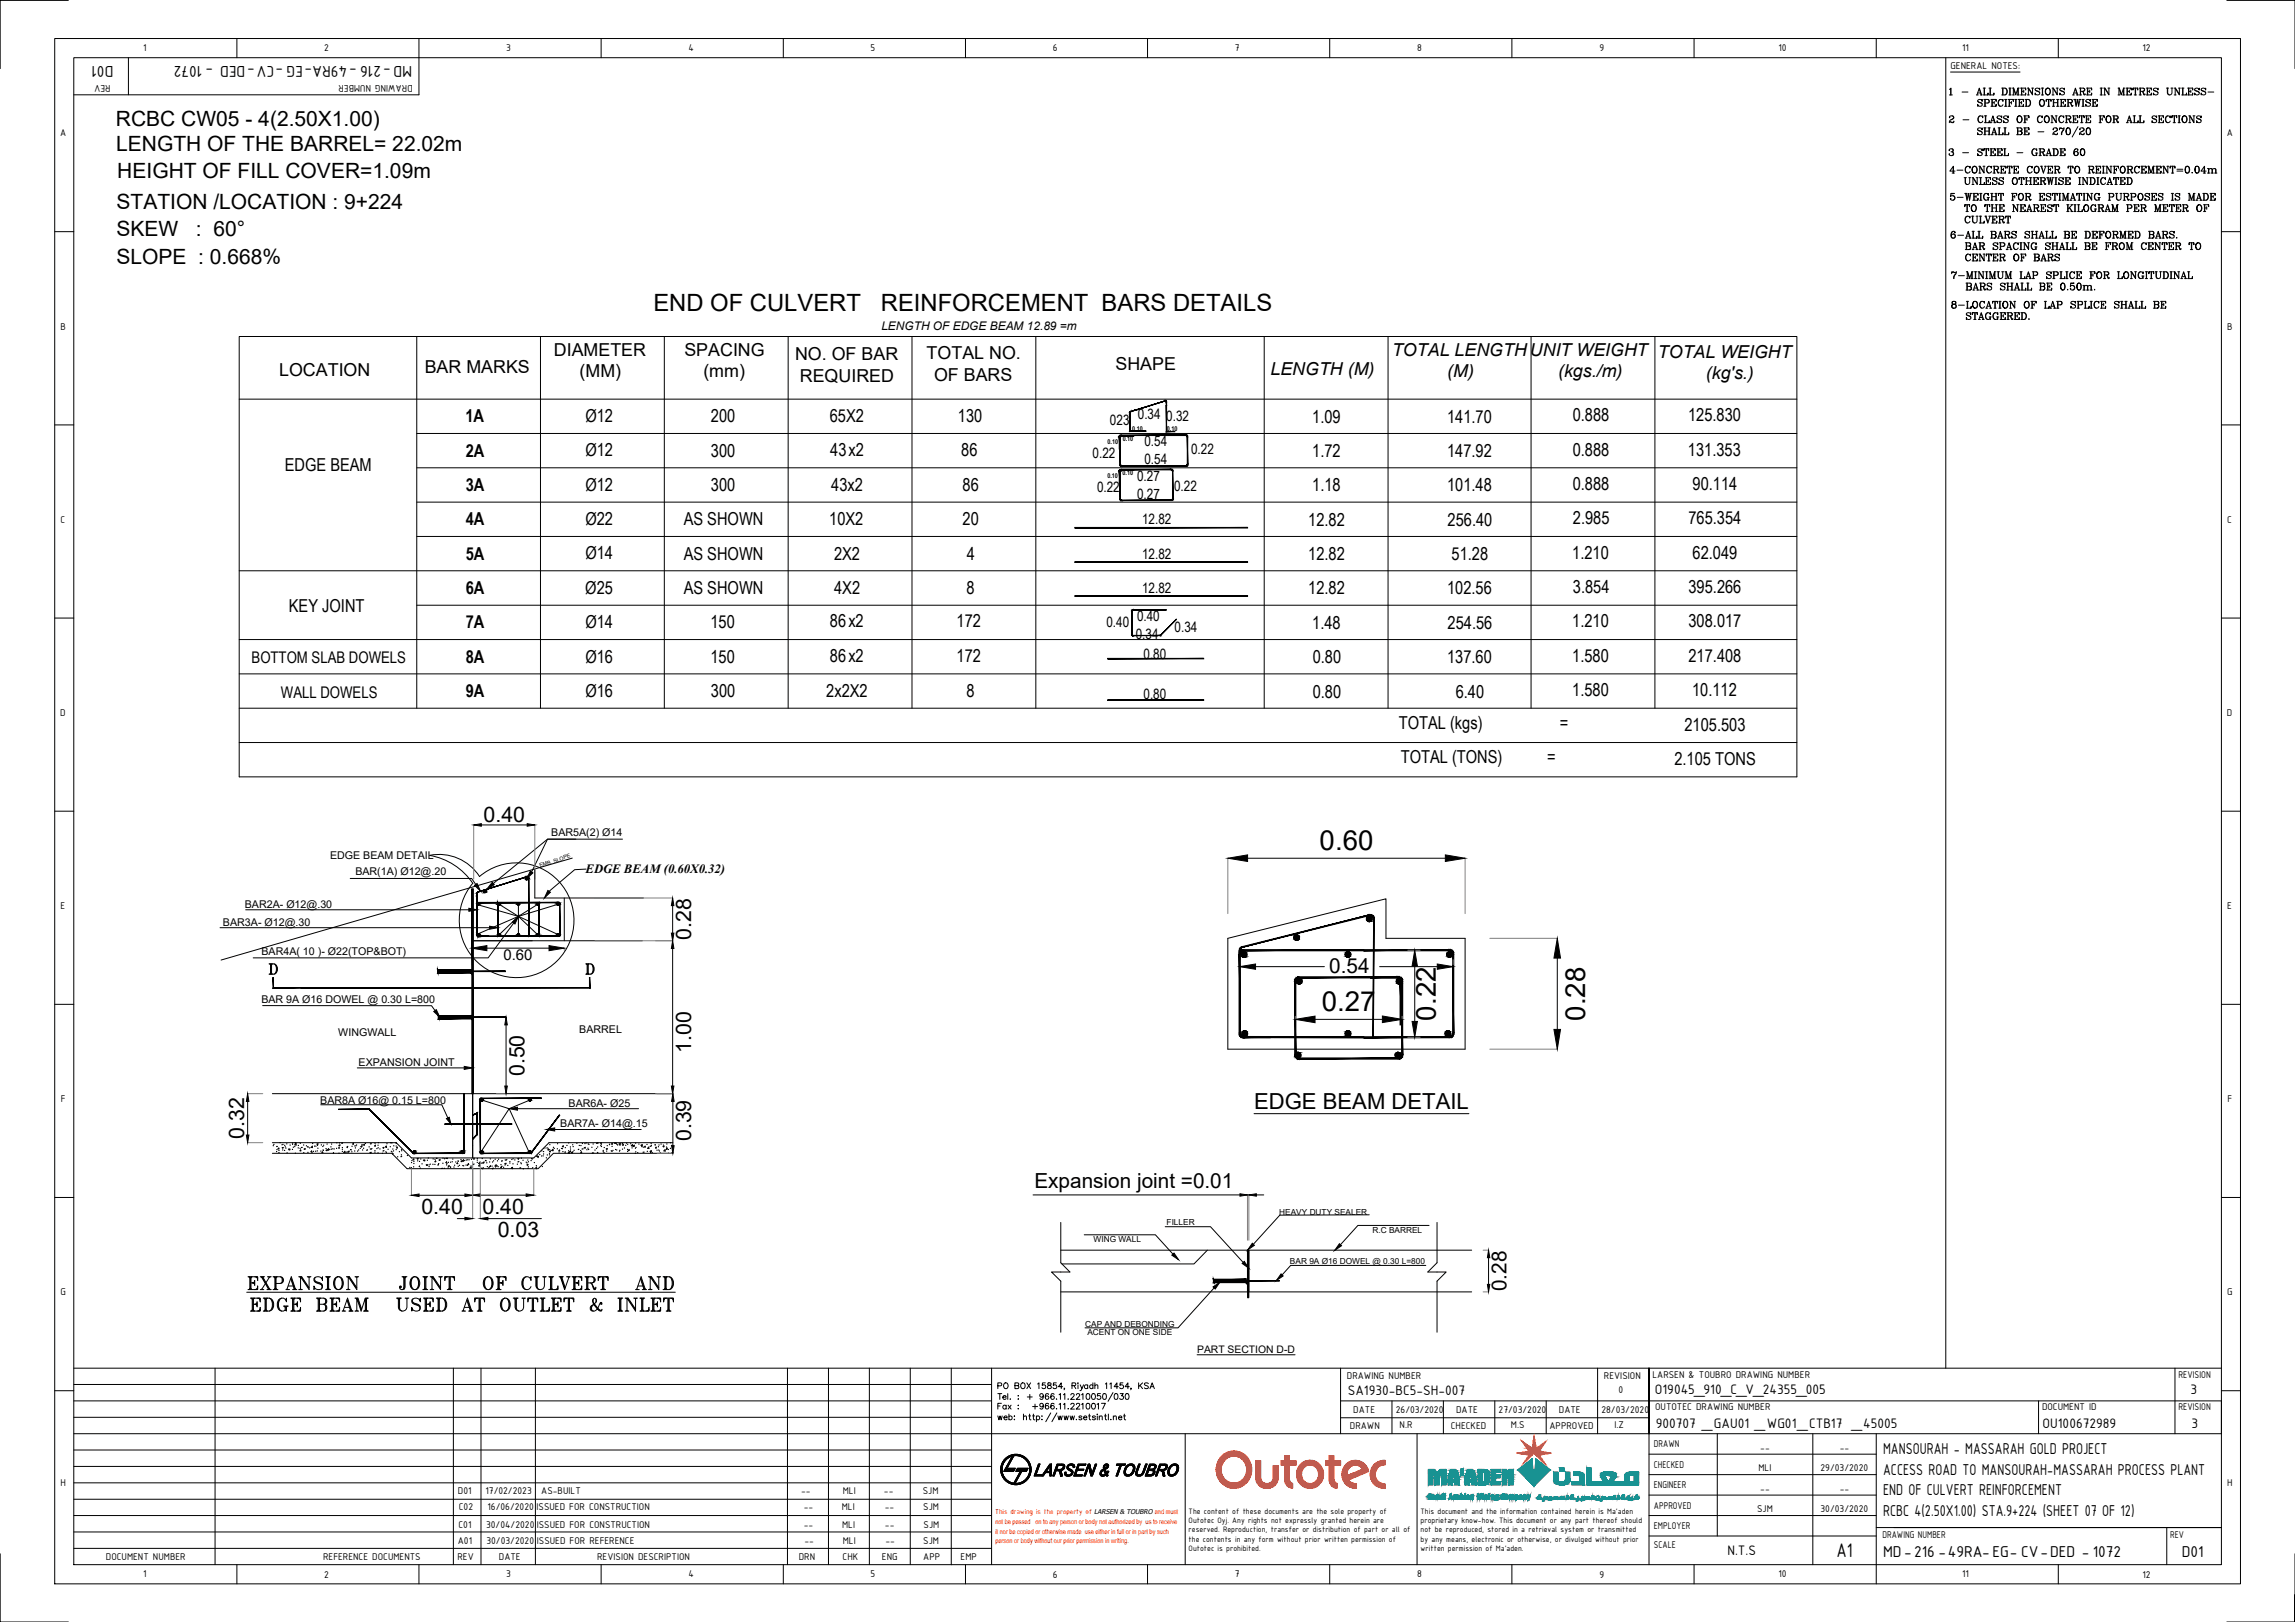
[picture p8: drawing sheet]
<svg xmlns="http://www.w3.org/2000/svg" width="841mm" height="594mm" viewBox="0 0 841 594" stroke-linecap="round" stroke-linejoin="round" font-family="sans-serif">
<defs><g id="words">
<g font-size="10.1">
<text x="483.6" y="311.3">0.60</text>
<text x="484.4" y="370.3">0.27</text>
<text x="526.2" y="373.8" transform="rotate(-90 526.2 373.8)">0.22</text>
<text x="580.8" y="373.8" transform="rotate(-90 580.8 373.8)">0.28</text>
</g>
<g font-size="8.7">
<text x="239.5" y="113.9">END OF CULVERT</text>
<text x="322.8" y="113.9">REINFORCEMENT BARS DETAILS</text>
</g>
<text font-size="8.1" x="459.6" y="406.2">EDGE BEAM DETAIL</text>
<g font-size="7.8">
<text x="177.2" y="300.9">0.40</text>
<text x="253.2" y="344.4" transform="rotate(-90 253.2 344.4)">0.28</text>
<text x="253.2" y="385.7" transform="rotate(-90 253.2 385.7)">1.00</text>
<text x="192.2" y="394.2" transform="rotate(-90 192.2 394.2)">0.50</text>
<text x="89.5" y="417.1" transform="rotate(-90 89.5 417.1)">0.32</text>
<text x="253.3" y="418" transform="rotate(-90 253.3 418)">0.39</text>
<text x="154.4" y="444.5">0.40</text>
<text x="176.8" y="444.5">0.40</text>
<text x="182.4" y="453.1">0.03</text>
<text x="673" y="570.3">A1</text>
</g>
<g font-size="7.7">
<text x="42.5" y="46.2">RCBC CW05 - 4(2.50X1.00)</text>
<text x="42.6" y="55.5">LENGTH OF THE BARREL= 22.02m</text>
<text x="43" y="65.4">HEIGHT OF FILL COVER=1.09m</text>
<text x="42.7" y="76.7">STATION /LOCATION : 9+224</text>
<text x="42.7" y="86.5">SKEW</text>
<text x="71.8" y="86.5">: 60°</text>
<text x="42.7" y="96.6">SLOPE : 0.668%</text>
</g>
<g font-size="7.6">
<text x="487.1" y="356.3">0.54</text>
<text x="379.1" y="435">Expansion joint =0.01</text>
<text x="552.1" y="472.9" transform="rotate(-90 552.1 472.9)">0.28</text>
</g>
<g font-size="6.5">
<text x="203" y="130.3">DIAMETER</text>
<text x="250.8" y="130.3">SPACING</text>
<text x="291.4" y="132">NO. OF BAR</text>
<text x="339.6" y="131.6">TOTAL NO.</text>
<text x="510.1" y="130.3">TOTAL LENGTHUNIT WEIGHT</text>
<text x="607.6" y="131.1">TOTAL WEIGHT</text>
<text x="102.3" y="137.8">LOCATION</text>
<text x="155.6" y="136.7">BAR MARKS</text>
<text x="408.8" y="135.6">SHAPE</text>
<text x="465.6" y="137.3">LENGTH (M)</text>
<text x="212.4" y="138.1">(MM)</text>
<text x="257.8" y="138.1">(mm)</text>
<text x="293.1" y="139.9">REQUIRED</text>
<text x="342.3" y="139.5">OF BARS</text>
<text x="530.4" y="138.1">(M)</text>
<text x="571" y="138.1">(kgs./m)</text>
<text x="625.1" y="139">(kg's.)</text>
<text x="170.6" y="154.7">1A</text>
<text x="214.5" y="154.6">Ø12</text>
<text x="260.5" y="154.7">200</text>
<text x="304.1" y="154.7">65X2</text>
<text x="351.1" y="154.7">130</text>
<text x="480.9" y="154.8">1.09</text>
<text x="530.3" y="154.8">141.70</text>
<text x="576.4" y="154.3">0.888</text>
<text x="618.6" y="154.3">125.830</text>
<text x="170.7" y="167.3">2A</text>
<text x="214.5" y="167.2">Ø12</text>
<text x="260.5" y="167.2">300</text>
<text x="304.2" y="166.8">43x2</text>
<text x="352.2" y="166.8">86</text>
<text x="480.9" y="167.5">1.72</text>
<text x="530.3" y="167.4">147.92</text>
<text x="576.4" y="166.9">0.888</text>
<text x="618.6" y="166.9">131.353</text>
<text x="104.4" y="172.6">EDGE BEAM</text>
<text x="170.7" y="179.8">3A</text>
<text x="214.5" y="179.8">Ø12</text>
<text x="260.5" y="179.8">300</text>
<text x="304.6" y="179.8">43x2</text>
<text x="352.7" y="179.8">86</text>
<text x="576.4" y="179.5">0.888</text>
<text x="620.3" y="179.5">90.114</text>
<text x="480.9" y="180">1.18</text>
<text x="530.3" y="180">101.48</text>
<text x="170.7" y="192.4">4A</text>
<text x="214.5" y="192.3">Ø22</text>
<text x="250.6" y="192.4">AS SHOWN</text>
<text x="303.9" y="192.4">10X2</text>
<text x="352.7" y="192.4">20</text>
<text x="479.4" y="192.6">12.82</text>
<text x="530.5" y="192.6">256.40</text>
<text x="576.4" y="192.1">2.985</text>
<text x="618.7" y="192.1">765.354</text>
<text x="170.7" y="205">5A</text>
<text x="214.5" y="204.9">Ø14</text>
<text x="250.6" y="205">AS SHOWN</text>
<text x="305.6" y="205">2X2</text>
<text x="354.3" y="205">4</text>
<text x="479.4" y="205.2">12.82</text>
<text x="531.9" y="205.2">51.28</text>
<text x="576.2" y="204.7">1.210</text>
<text x="620.3" y="204.7">62.049</text>
<text x="170.7" y="217.6">6A</text>
<text x="214.5" y="217.5">Ø25</text>
<text x="250.6" y="217.6">AS SHOWN</text>
<text x="305.7" y="217.6">4X2</text>
<text x="354.2" y="217.6">8</text>
<text x="479.4" y="217.7">12.82</text>
<text x="530.3" y="217.7">102.56</text>
<text x="576.4" y="217.2">3.854</text>
<text x="618.8" y="217.2">395.266</text>
<text x="105.9" y="224.1">KEY JOINT</text>
<text x="170.7" y="230.2">7A</text>
<text x="214.5" y="230.1">Ø14</text>
<text x="260.3" y="230.1">150</text>
<text x="304.2" y="229.8">86x2</text>
<text x="350.5" y="229.8">172</text>
<text x="480.9" y="230.3">1.48</text>
<text x="530.5" y="230.3">254.56</text>
<text x="576.2" y="229.8">1.210</text>
<text x="618.8" y="229.8">308.017</text>
<text x="170.7" y="242.7">8A</text>
<text x="214.5" y="242.7">Ø16</text>
<text x="260.3" y="242.7">150</text>
<text x="304.2" y="242.3">86x2</text>
<text x="350.5" y="242.3">172</text>
<text x="481.1" y="242.9">0.80</text>
<text x="530.3" y="242.9">137.60</text>
<text x="576.2" y="242.4">1.580</text>
<text x="618.8" y="242.4">217.408</text>
<text x="170.7" y="255.3">9A</text>
<text x="214.5" y="255.2">Ø16</text>
<text x="260.5" y="255.3">300</text>
<text x="302.8" y="255.3">2x2X2</text>
<text x="354.2" y="255.3">8</text>
<text x="481.1" y="255.5">0.80</text>
<text x="533.5" y="255.5">6.40</text>
<text x="576.2" y="255">1.580</text>
<text x="620.1" y="255">10.112</text>
<text x="512.6" y="266.8">TOTAL (kgs)</text>
<text x="571.6" y="266.8">=</text>
<text x="617.3" y="267.6">2105.503</text>
<text x="513.4" y="279.5">TOTAL (TONS)</text>
<text x="567" y="279.5">=</text>
<text x="613.6" y="280.1">2.105 TONS</text>
</g>
<g font-size="6.2">
<text x="41.6" y="24.1" transform="rotate(180 41.6 24.1)">D01</text>
<text x="151" y="24.1" transform="rotate(180 151 24.1)">MD-216 -49RA-EG -CV-DED - 1072</text>
<text x="690.1" y="532.6">MANSOURAH - MASSARAH GOLD PROJECT</text>
<text x="690.1" y="540.1">ACCESS ROAD TO MANSOURAH-MASSARAH PROCESS PLANT</text>
<text x="690.1" y="547.6">END OF CULVERT REINFORCEMENT</text>
<text x="690.1" y="555.1">RCBC 4(2.50X1.00) STA.9+224 (SHEET 07 OF 12)</text>
<text x="690.1" y="570.1">MD-216 -49RA-EG- CV-DED - 1072</text>
<text x="799.5" y="570.1">D01</text>
</g>
<g font-size="5.9">
<text x="92.2" y="243">BOTTOM SLAB DOWELS</text>
<text x="102.9" y="255.6">WALL DOWELS</text>
</g>
<text font-size="5.7" x="713.3" y="58.2">3 - STEEL - GRADE 60</text>
<text font-size="5.5" x="184.5" y="351.8">0.60</text>
<g font-size="5.4">
<text x="493.9" y="511.1">SA1930-BC5-SH-007</text>
<text x="606.5" y="510.6">O19045_910_C_V_24355_005</text>
<text x="802.7" y="510.6">3</text>
<text x="606.8" y="523.1">900707 _GAU01 _WG01_CTB17 _45005</text>
<text x="748.5" y="523.1">OU100672989</text>
<text x="803" y="523.1">3</text>
<text x="633" y="569.7">N.T.S</text>
</g>
<g font-size="5.2">
<text x="406.8" y="155.7">023</text>
<text x="417" y="153.4">0.34</text>
<text x="427.4" y="154.2">0.32</text>
<text x="400.4" y="167.7">0.22</text>
<text x="419.4" y="163.3">0.54</text>
<text x="436.5" y="166.3">0.22</text>
<text x="419.4" y="170.1">0.54</text>
<text x="416.7" y="176.2">0.27</text>
<text x="430.3" y="179.8">0.22</text>
<text x="402" y="180.2">0.22</text>
<text x="416.7" y="182.7">0.27</text>
<text x="418.5" y="192">12.82</text>
<text x="418.5" y="204.6">12.82</text>
<text x="418.5" y="217.2">12.82</text>
<text x="416.7" y="227.3">0.40</text>
<text x="405.5" y="229.8">0.40</text>
<text x="430.4" y="231.5">0.34</text>
<text x="416.2" y="234.1">0.34</text>
<text x="419" y="241.4">0.80</text>
<text x="419" y="255.9">0.80</text>
</g>
<text font-size="4.7" x="214.6" y="319.9">EDGE BEAM (0.60X0.32)</text>
<text font-size="4.4" x="323" y="120.7">LENGTH OF EDGE BEAM 12.89 =m</text>
<g font-size="3.9">
<text x="52.5" y="18.8">1</text>
<text x="118.8" y="18.9">2</text>
<text x="185.5" y="18.7">3</text>
<text x="252.3" y="18.8">4</text>
<text x="319" y="18.7">5</text>
<text x="385.9" y="18.8">6</text>
<text x="452.6" y="18.8">7</text>
<text x="519.3" y="18.8">8</text>
<text x="586.1" y="18.7">9</text>
<text x="651.7" y="18.8">10</text>
<text x="719.1" y="18.8">11</text>
<text x="785.1" y="18.9">12</text>
<text x="714.8" y="25.4">GENERAL NOTES:</text>
<text x="40.5" y="31" transform="rotate(180 40.5 31)">REV</text>
<text x="151.2" y="31" transform="rotate(180 151.2 31)">DRAWING NUMBER</text>
<text x="22" y="50">A</text>
<text x="816" y="50">A</text>
<text x="22.2" y="120.7">B</text>
<text x="816.2" y="120.7">B</text>
<text x="22.2" y="191.4">C</text>
<text x="816.2" y="191.4">C</text>
<text x="22.1" y="262.2">D</text>
<text x="816.1" y="262.2">D</text>
<text x="202" y="306.1">BAR5A(2) Ø14</text>
<text x="120.9" y="314.6">EDGE BEAM DETAIL</text>
<text x="130.2" y="320.6">BAR(1A) Ø12@.20</text>
<text x="22.2" y="333">E</text>
<text x="89.7" y="332.5">BAR2A- Ø12@.30</text>
<text x="816.2" y="333">E</text>
<text x="81.7" y="339.2">BAR3A- Ø12@.30</text>
<text x="95.8" y="349.8">BAR4A( 10 )- Ø22(TOP&amp;BOT)</text>
<text x="95.8" y="367.4">BAR 9A Ø16 DOWEL @ 0.30 L=800</text>
<text x="124" y="379.3">WINGWALL</text>
<text x="212.3" y="378.4">BARREL</text>
<text x="131.4" y="390.5">EXPANSION JOINT</text>
<text x="22.3" y="403.7">F</text>
<text x="117.4" y="404.5">BAR8A Ø16@ 0.15 L=800</text>
<text x="208.4" y="405.4">BAR6A- Ø25</text>
<text x="816.3" y="403.7">F</text>
<text x="205.3" y="412.9">BAR7A- Ø14@.15</text>
<text x="22.2" y="474.4">G</text>
<text x="816.2" y="474.4">G</text>
<text x="493.6" y="505.2">DRAWING NUMBER</text>
<text x="587.8" y="505.2">REVISION</text>
<text x="605.6" y="504.6">LARSEN &amp; TOUBRO DRAWING NUMBER</text>
<text x="798.3" y="504.6">REVISION</text>
<text x="593.1" y="510.1">0</text>
<text x="495.9" y="517.5">DATE</text>
<text x="511.5" y="517.5">26/03/2020</text>
<text x="533.6" y="517.5">DATE</text>
<text x="549.2" y="517.5">27/03/2020</text>
<text x="571.3" y="517.5">DATE</text>
<text x="586.9" y="517.5">28/03/2020</text>
<text x="606.5" y="516.6">OUTOTEC DRAWING NUMBER</text>
<text x="748.3" y="516.6">DOCUMENT ID</text>
<text x="798.3" y="516.6">REVISION</text>
<text x="494.7" y="523.3">DRAWN</text>
<text x="512.9" y="523">N.R</text>
<text x="531.7" y="523.3">CHECKED</text>
<text x="553.7" y="523">M.S</text>
<text x="567.8" y="523.3">APPROVED</text>
<text x="591.6" y="523">I.Z</text>
<text x="606.1" y="530.1">DRAWN</text>
<text x="645.1" y="531.3">--</text>
<text x="674.2" y="531.3">--</text>
<text x="606.1" y="537.6">CHECKED</text>
<text x="644.4" y="538.8">MLI</text>
<text x="667.2" y="538.8">29/03/2020</text>
<text x="22.2" y="544.2">H</text>
<text x="606.1" y="545.1">ENGINEER</text>
<text x="816.2" y="544.2">H</text>
<text x="167.8" y="547.3">D01</text>
<text x="177.9" y="547.3">17/02/2023</text>
<text x="198.4" y="547.3">AS-BUILT</text>
<text x="293.6" y="547.3">--</text>
<text x="308.8" y="547.3">MLI</text>
<text x="323.9" y="547.3">--</text>
<text x="338.2" y="547.3">SJM</text>
<text x="645.1" y="546.4">--</text>
<text x="674.2" y="546.4">--</text>
<text x="168.1" y="552.9">C02</text>
<text x="178.7" y="552.9">16/06/2020</text>
<text x="196.6" y="552.9">ISSUED FOR CONSTRUCTION</text>
<text x="294.5" y="552.9">--</text>
<text x="308.5" y="552.9">MLI</text>
<text x="324.3" y="552.9">--</text>
<text x="338.4" y="552.9">SJM</text>
<text x="606.1" y="552.6">APPROVED</text>
<text x="643.9" y="553.9">SJM</text>
<text x="667.2" y="553.9">30/03/2020</text>
<text x="168" y="559.6">C01</text>
<text x="178.1" y="559.6">30/04/2020</text>
<text x="196.7" y="559.6">ISSUED FOR CONSTRUCTION</text>
<text x="294.5" y="559.6">--</text>
<text x="308.6" y="559.6">MLI</text>
<text x="324.3" y="559.6">--</text>
<text x="338.4" y="559.6">SJM</text>
<text x="606.1" y="560.1">EMPLOYER</text>
<text x="689.8" y="563.2">DRAWING NUMBER</text>
<text x="795.3" y="563.2">REV</text>
<text x="167.8" y="565.6">A01</text>
<text x="178.3" y="565.6">30/03/2020</text>
<text x="196.8" y="565.6">ISSUED FOR REFERENCE</text>
<text x="294.8" y="565.6">--</text>
<text x="308.8" y="565.6">MLI</text>
<text x="324.5" y="565.6">--</text>
<text x="338.4" y="565.6">SJM</text>
<text x="606.1" y="567">SCALE</text>
<text x="38.8" y="571.3">DOCUMENT NUMBER</text>
<text x="118.4" y="571.3">REFERENCE DOCUMENTS</text>
<text x="167.7" y="571.3">REV</text>
<text x="182.8" y="571.3">DATE</text>
<text x="218.8" y="571.3">REVISION DESCRIPTION</text>
<text x="292.7" y="571.3">DRN</text>
<text x="308.8" y="571.3">CHK</text>
<text x="323.2" y="571.3">ENG</text>
<text x="338.4" y="571.3">APP</text>
<text x="352" y="571.3">EMP</text>
<text x="52.5" y="577.7">1</text>
<text x="118.8" y="577.8">2</text>
<text x="185.5" y="577.7">3</text>
<text x="252.3" y="577.7">4</text>
<text x="319" y="577.7">5</text>
<text x="385.9" y="577.8">6</text>
<text x="452.6" y="577.7">7</text>
<text x="519.3" y="577.7">8</text>
<text x="586.1" y="577.9">9</text>
<text x="651.7" y="577.7">10</text>
<text x="719.1" y="577.7">11</text>
<text x="785.1" y="577.8">12</text>
</g>
<text font-size="3.8" x="438.7" y="495.4">PART SECTION D-D</text>
<g font-size="3.1">
<text x="435.6" y="554.6">The content of these documents are the sole property of</text>
<text x="435.6" y="557.9">Outotec Oyj. Any rights not expressly granted herein are</text>
<text x="520.6" y="554.6">This document and the information contained herein is Ma'aden</text>
<text x="520.6" y="557.9">proprietary know-how. This document or any part thereof should</text>
<text x="435.6" y="561.3">reserved. Reproduction, transfer or distribution of part or all of</text>
<text x="520.6" y="561.3">not be reproduced, stored in a retrieval system or transmitted</text>
<text x="435.6" y="564.6">the contents in any form without prior written permission of</text>
<text x="435.6" y="567.9">Outotec is prohibited.</text>
<text x="520.6" y="564.6">by any means, electronic or otherwise, or divulged without prior</text>
<text x="520.6" y="567.9">written permission of Ma'aden.</text>
</g>
<g font-size="3">
<text x="427.5" y="448.8">FILLER</text>
<text x="468.8" y="444.9">HEAVY DUTY SEALER</text>
<text x="400.8" y="455">WING WALL</text>
<text x="502.9" y="451.5">R.C BARREL</text>
<text x="472.7" y="462.9">BAR 9A Ø16 DOWEL @ 0.30 L=800</text>
<text x="397.7" y="486.2">CAP AND DEBONDING</text>
<text x="398.5" y="489">ACENT ON ONE SIDE</text>
</g>
<text font-size="2.8" fill="#f00" x="364.7" y="554.5">This drawing is the property of</text>
<g font-size="2.5">
<text x="411.4" y="161.6">0.10</text>
<text x="414.9" y="157.7">0.10</text>
<text x="427.6" y="157.8">0.10</text>
<text x="405.9" y="162.5">0.10</text>
<text x="405.8" y="175">0.10</text>
<text x="411.3" y="174.1">0.10</text>
<text x="400.9" y="554.5">LARSEN &amp; TOUBRO and must</text>
</g>
<g font-size="2.5" fill="#f00">
<text x="364.8" y="558.1">not be passed on to any person or body not authorized by us to receive</text>
<text x="364.8" y="561.7">it nor be copied or otherwise made use either in full or in part by such</text>
<text x="364.8" y="565.3">person or body without our prior permission in writing.</text>
</g>
<text font-size="2" x="198" y="317.6" transform="rotate(-18 198 317.6)">EMB. SLOPE</text>
</g></defs>
<!-- layer: WALL -->
<g fill="none" stroke="#000" stroke-width=".37">
<path d="M87.7 123.2h570.8v161.3h-570.8zM152.7 123.2v136.2M198.1 123.2v136.2M243.4 123.2v136.2M288.8 123.2v136.2M334.2 123.2v136.2M379.6 123.2v136.2M463.3 123.2v136.2M508.7 123.2v136.2M561.1 123.2v136.2M606.5 123.2v136.2M87.7 146.2h570.8"/>
<path d="M152.7 158.8h505.8M152.7 171.3h505.8M152.7 196.5h505.8M152.7 183.9h505.8M87.7 209.1h570.8M87.7 234.2h570.8M152.7 221.7h505.8M87.7 246.8h570.8M87.7 259.4h570.8M87.7 272h570.8M157.5 313.3a17.6 17.6 0 0 1 18.2 7.7 21 21 0 0 1 34.1 11.1 21 21 0 0 1-25.3 25.4 21 21 0 0 1-11.2-34 24.2 24.2 0 0 0-15.8-10.2M196 318.5v10.4"/>
<path d="M209.7 314.3l-128.7 37.3M183.2 331.4l6.8 4.2-7.1 6.8M190 331.5v10.9M196.8 331.4l-6.8 4.2 7.1 6.8M204.2 331.3l-14.2 4.3-14.7-4.2M206.8 328.9v15.7M173.2 344.6h21.9M175.4 341.9l14.6-6.3 14.6 6.7M449.9 343.7l58-14.5v14.5h29v40.6h-87zM99.8 400.6h73.4v23.5M108 419.3l.5-.4v.5zM108.3 418.5l-.2 .1 .3 .2 .1-.3"/>
<path d="M116.1 419l.4-.1-.1 .3zM124.2 419.5l.4-.2-.1 .4zM125.4 418.5l-.2 .2 .3-.2M129.5 418.7l.1 .4-.4-.1zM132.2 419.9l.5-.1-.2 .3zM133.5 419.1l.1 .3h-.3zM137.5 419.4l.1 .3h-.3zM141.5 419.7l.1 .4h-.3zM143.2 418.5h.4M176.6 402.9l10 3.2 7.6-3.2M201.2 418.5l-5.6 5.6h-44.8l-5.8-5.5h.3M206.1 419.9l.3-.2-.1 .4z"/>
<path d="M218.9 418.5l.2 .2 .1-.2M220.2 418.5l-.1 .2h.3v-.2M224.4 418.7v.4l-.3-.1zM225.6 418.5l-.2 .2 .4 .1v-.3M226.9 419l.4-.1-.2 .3zM228.4 419.1l.1 .3h-.4zM231.8 419.2v.5h-.5zM232.4 419.4l.1 .4-.4-.1zM234.9 419.5l.4-.2-.1 .3zM236.4 419.8l.1 .3h-.3zM243 419.9l.4-.2-.2 .4zM101.9 420.8l.3-.3v.3z"/>
<path d="M103.4 420.4l.4-.1-.1 .3zM106.2 420.8v.3h-.3zM110.2 421.1l.1 .4h-.4zM111.4 420.8l.4-.1-.1 .3zM114 420.3l.5-.5v.5zM114.2 421.5l.1 .4-.4-.1zM118.2 421.9l.1 .3h-.3zM119.5 421.3l.4-.2-.1 .4zM120.4 420.7l.1 .6-.5-.1zM122.1 422.4l.1-.2 .1 .2M126.4 421.7l.1 .5-.5-.1zM127.5 421.7l.5-.1-.2 .4z"/>
<path d="M135.6 422.2l.4-.2-.1 .4zM140.3 420.4l.4-.2-.1 .4zM143.7 422.6l.3-.1-.1 .3M145.6 420.1l.1 .4-.4-.1zM149.2 428h24M151.6 424.4l.1 .4h-.4zM152.9 424.4l.3-.2-.1 .4zM155.3 425.1l.3-.3 .1 .4zM156.2 426.6l.4-.1-.2 .4zM159.6 425.2l.1 .3h-.3zM160.9 424.9l.4-.2-.1 .3zM163.6 424.2l.3 .2v-.2"/>
<path d="M163.6 425.5l.1 .4-.3-.1zM164.2 427.1l.4-.2-.1 .4zM167.7 425.9l.1 .3h-.4zM168.9 425.3l.4-.1-.1 .3zM169.9 424.7v.6l-.5-.1zM171.7 426.2l.1 .4h-.4zM172.3 427.5l.4-.1-.1 .4zM175.7 426.6l.1 .3h-.3zM175.8 425.7l.1 .5-.5-.1zM176.6 421.4l10-15.3 7.2 15.8M177 425.8l.4-.2-.1 .3zM179.7 426.9l.1 .4-.3-.1z"/>
<path d="M180.5 428.1l-.2-.1 .4-.2-.1 .3M181.8 426.6l.1 .5h-.5zM183.8 427.3v.3h-.3zM185 426.2l.4-.1-.1 .3zM187.4 428l.4-.5 .1 .5zM187.8 427.6v.4h-.3zM189.8 424.4l.3-.2-.1 .4zM191.7 428.1h.1M193.1 426.6l.4-.1-.1 .3zM194.9 424.3l-.1 .1 .3 .1M195.1 424.4v.1M196.7 423.5l.3-.1-.1 .3z"/>
<path d="M201 420.8l.1 .4-.3-.1zM201.4 421.7l.3-.1-.1 .3zM202.2 421.4l.4-.5 .1 .6zM205 421.2l.1 .3h-.3zM208.6 421.9v.5l-.4-.1zM209.1 421.5l.1 .4h-.4zM209.4 422.2l.4-.2-.1 .4zM213.1 421.9l.1 .3h-.4zM214.1 420.3l.4-.1-.1 .4zM216.9 422.4h.3M222.2 420.8l.3-.2-.1 .4zM230.2 421.3l.4-.2-.1 .3z"/>
<path d="M237.7 420.1l.1 .6-.5-.1zM238.2 421.7l.5-.1-.2 .3zM240.4 420.1l.1 .4h-.3zM243.3 421.5l.4-.4 .1 .5zM244.5 420.5v.3h-.3zM246.6 422l-.3 .2 .3 .1M388.7 447.7v14.8l3.4 3.4h-6.8l3.4 3.3v18.7M442.5 457.9l-5 5h-48.3M457.1 458.5l.6-.6v15.3M457.1 457.9v15.3M457.3 457.9l-.2 .2M457.5 457.9l-.4 .4"/>
<path d="M457.7 458.1l-.6 .6M457.7 458.3l-.6 .6M457.7 458.5l-.6 .5M457.7 458.7l-.6 .5M457.7 458.9l-.6 .5M457.7 459.1l-.6 .5M457.7 459.2l-.6 .6M457.7 459.5l-.6 .5M457.7 459.7l-.6 .5M457.7 459.8l-.6 .6M526.6 447.7v14.8l-3.4 3.4h6.8l-3.4 3.3v18.7M388.7 473.2h150.6"/>
<path d="M457.7 460.1l-.6 .5M457.7 460.2l-.6 .6M457.7 460.4l-.6 .6M457.7 460.6l-.6 .6M457.7 460.8l-.6 .6M457.7 461l-.6 .5M457.7 461.2l-.6 .5M457.7 461.4l-.6 .5M457.7 461.6l-.6 .5M457.7 461.8l-.6 .5M457.7 462l-.6 .5M457.7 462.2l-.6 .5"/>
<path d="M457.7 462.3l-.6 .6M457.7 462.5l-.6 .6M457.7 462.7l-.6 .6M457.7 462.9l-.6 .6M457.7 463.1l-.6 .5M457.7 463.3l-.6 .6M457.7 463.5l-.6 .5M457.7 463.7l-.6 .5M457.7 463.9l-.6 .5M457.7 464.1l-.6 .5M457.7 464.3l-.6 .5M457.7 464.5l-.6 .5"/>
<path d="M457.7 464.7l-.6 .5M457.7 464.8l-.6 .6M457.7 465l-.6 .6M457.7 465.2l-.6 .6M457.7 465.4l-.6 .6M457.7 465.6l-.6 .5M457.7 465.8l-.6 .6M457.7 466l-.6 .6M457.7 466.2l-.6 .5M457.7 466.4l-.6 .6M457.7 466.6l-.6 .5M457.7 466.8l-.6 .5"/>
<path d="M457.7 467l-.6 .5M457.7 467.2l-.6 .5M457.7 467.3l-.6 .6M457.7 467.5l-.6 .6M457.7 467.8l-.6 .5M457.7 467.9l-.6 .6M457.7 468.1l-.6 .6M457.7 468.3l-.6 .6M457.7 468.5l-.6 .6M457.7 468.7l-.6 .5M457.7 468.9l-.6 .5M457.7 469.1l-.6 .5"/>
<path d="M457.7 469.3l-.6 .5M457.7 469.5l-.6 .5M457.7 469.7l-.6 .5M457.7 469.9l-.6 .5M457.7 470l-.6 .6M457.7 470.3l-.6 .5M457.7 470.4l-.6 .6M457.7 470.6l-.6 .6M457.7 470.8l-.6 .6M457.7 471l-.6 .6M457.7 471.2l-.6 .5M457.7 471.4l-.6 .5"/>
<path d="M457.7 471.6l-.6 .5M457.7 471.8l-.6 .5M457.7 472l-.6 .5M457.7 472.2l-.6 .5M457.7 472.4l-.6 .5M457.7 472.5l-.6 .6M457.7 472.8l-.6 .5M457.7 472.9l-.6 .6M457.7 473.1l-.6 .6M457.7 473.3l-.6 .6M457.7 473.5l-.6 .6M457.7 473.7l-.6 .5"/>
<path d="M457.7 473.9l-.6 .5M457.7 474.1l-.6 .6M457.7 474.3l-.6 .5M457.7 474.5l-.6 .5M457.7 474.7l-.6 .5M457.7 474.9l-.5 .4M457.7 475l-.3 .3M457.7 475.2l-.1 .1"/>
</g>
<!-- layer: bar -->
<g fill="#000" stroke="#000" stroke-width=".37">
<path d="M173.6 302.1l2.8-.4v.9zM193.2 301.7l2.8 .4-2.8 .5zM449.9 314.3l7.3-1.2v2.4zM529.7 313.1l7.2 1.2-7.2 1.2zM246.5 328.9l.5 2.8h-1zM246 341.8h1l-.5 2.8zM246.5 344.6l.5 2.8h-1zM454.3 354l5.8-.9v1.9zM518.4 348l1 5.8h-1.9zM526.7 353.1l5.8 .9-5.8 1zM570.7 343.7l1.2 7.2h-2.4zM185.4 372.6l.5 2.8h-.9z"/>
<path d="M474.7 373.4l7.2-1.2v2.4zM506.6 372.1l7.2 1.3-7.2 1.1zM517.5 374.1h1.9l-1 5.8zM569.5 377h2.4l-1.2 7.3zM185 397.8h.9l-.5 2.8zM246 397.8h1l-.5 2.8zM90.3 415.7h.9l-.5 2.8zM90.7 400.6l.5 2.8h-.9zM246.1 419.6h.9l-.4 2.8zM246.6 400.6l.4 2.8h-.9zM150.8 437.8l2.8-.5v.9zM170.4 437.3l2.8 .5-2.8 .4z"/>
<path d="M173.2 437.7l2.8-.4v.9zM192.8 437.3l2.8 .4-2.8 .5zM454.4 437.2l2.7 .5-2.7 .4zM457.7 437.7l2.7-.5v.9zM170.4 445.9l2.8 .4-2.8 .5zM176 446.3l2.8-.4v.9zM545.5 457.9l.5 2.7h-.9zM545.1 470.4h.9l-.5 2.8z"/>
<path d="M410.5 159.4l.4-.1v.2zM410.5 159.4l.4 .1zM410.2 159.7l.4-.1zM410.2 159.7l.4-.1zM410.2 159.7l.2 .1-.2 .2zM410.4 159.8l-.2 .2z"/>
<path d="M410.9 159.3v.2l23.6-.2zM410.9 159.5l23.6-.2v.2z"/>
<path d="M410.7 159.7l.4-.1zM410.7 159.7h.4zM410.7 159.7l.2 .1-.4 .1zM410.5 159.9l.4-.1zM410.5 159.9l.2 .1-.3 .3zM410.7 160l-.3 .3z"/>
<path d="M411.1 159.6h4.4zM411.1 159.7l4.4-.1z"/>
<path d="M414 151.1l.1 6.8zM414 151.1v6.9zM414.1 157.9h5.9zM414 158l6-.1z"/>
<path d="M414.1 150.8l.2-.1zM414.1 150.8h.2zM414.1 150.8l-.1 .3zM414.2 150.9l-.2 .2z"/>
<path d="M416 150.3l11-3.4zM416 150.2l10.9-3.4zM414.3 150.8l1.7-.6zM414.3 150.7l1.7-.5z"/>
<path d="M427.4 147l.1 .2zM427.3 146.9v.2zM427.3 146.9v.2zM427.1 146.8l.2 .2zM427.1 146.8l.2 .2zM426.9 146.8h.2zM426.9 146.8l.2 .1z"/>
<path d="M427.4 158.1l3.1-.1zM427.4 158.1l3.1-.1zM427.4 148.5v9.6zM427.4 148.5l.1 9.5zM427.4 147.2l.1 1.3zM427.4 147.2l.1 1.3z"/>
<path d="M410.2 160v4.4h.2zM410.2 160h.2v4.4z"/>
<path d="M410.2 172.6v4.4h.2zM410.2 172.6h.2v4.4z"/>
<path d="M410.4 170l.1 .4zM410.6 170l-.1 .4zM410.5 170.4l.2-.1v.4zM410.7 170.3v.4zM410.9 170.5l.2 .2h-.4zM410.9 170.5l.2 .2z"/>
<path d="M410.4 160.3l.2 9.7zM410.4 160.3l.2 9.7z"/>
<path d="M410.5 172l.4-.1v.2zM410.5 172l.4 .1zM410.2 172.3l.3-.3 .1 .2zM410.2 172.3l.4-.1zM410.2 172.3l.2 .1-.2 .2zM410.4 172.4l-.2 .2z"/>
<path d="M410.9 171.9v.2l18.2-.2zM410.9 172.1l18.2-.2v.2z"/>
<path d="M410.7 172.2l.4-.1zM410.7 172.2l.4 .1zM410.7 172.2l.2 .2-.4 .1zM410.5 172.5l.4-.1zM410.5 172.5l.2 .1-.3 .3zM410.7 172.6l-.3 .3z"/>
<path d="M411.1 172.1h4.4zM411.1 172.3l4.4-.2z"/>
<path d="M429.8 172.3v.3zM429.6 172.4l.1 .2 .1-.3zM429.5 172l.3 .3zM429.5 172l.1 .4zM429.1 171.9l.4 .1-.1 .2zM429.1 171.9l.3 .3z"/>
<path d="M429.7 172.6l.1 10zM429.7 172.6l.1 10z"/>
<path d="M434.5 170.6l.4 .1zM434.5 170.6l.4 .1zM434.8 170.5l.4-.1-.3 .3zM434.8 170.5l.4-.1zM435.3 170l-.1 .4-.2-.1zM435.1 170l-.1 .3z"/>
<path d="M411.1 170.7l23.4-.1zM411.1 170.6h23.4z"/>
<path d="M435.2 159.7l.1 .3zM435 159.8l.1 .2 .1-.3zM434.9 159.4l.3 .3zM434.9 159.4l.1 .4zM434.5 159.3l.4 .1zM434.5 159.3l.3 .3z"/>
<path d="M435.1 160l.2 10zM435.1 160l.2 10z"/>
<path d="M410.4 182.6l.1 .4zM410.6 182.6l-.1 .4zM410.5 183l.2 .2zM410.7 182.9v.3zM410.9 183.1l.2 .2-.4-.1zM410.9 183.1l.2 .2z"/>
<path d="M410.4 172.9l.2 9.7zM410.4 172.9l.2 9.7z"/>
<path d="M429.1 183.1l.4 .1zM429.1 183.1l.4 .1zM429.4 183.1l.4-.1-.3 .2zM429.4 183.1l.4-.1zM429.8 182.6v.4l-.2-.1zM429.7 182.6l-.1 .3z"/>
<path d="M411.1 183.3l18-.2zM411.1 183.1h18z"/>
<path d="M393.9 193.4h63.3v-.2zM393.9 193.2h63.3l-63.3 .2z"/>
<path d="M393.9 206h63.3v-.2zM393.9 205.8h63.3l-63.3 .2z"/>
<path d="M393.9 218.4l63.3-.2zM393.9 218.2h63.3z"/>
<path d="M414.9 223.7v8.8zM414.9 223.7v8.8z"/>
<path d="M414.9 223.5v.2zM415 223.6l-.1 .1z"/>
<path d="M415.2 223.4h12.2zM415.2 223.4h12.2z"/>
<path d="M425 232.7l.2 .1zM425 232.7l.2 .1z"/>
<path d="M415.2 232.8l9.8-.1zM415.2 232.7h9.8z"/>
<path d="M431.1 226.8l-5.8 5.9zM431.1 226.8l-5.8 5.9z"/>
<path d="M405.9 241.3l35.2-.2zM405.9 241.1h35.2z"/>
<path d="M405.9 256.5l35.2-.2zM405.9 256.3h35.2z"/>
<path d="M174.9 330.5h29.6zM174.9 330.7l29.6-.2z"/>
<path d="M174.8 327.2l.1 15.1zM174.8 327.2l.1 15.1z"/>
<path d="M174.9 326.8l.3-.2zM174.9 326.8l.4-.1zM174.9 326.8l-.1 .4zM175 326.9l-.2 .3z"/>
<path d="M182.4 330.5l.2 .6zM182.4 330.5l.2 .6zM182.4 330.5h15.2zM182.6 330.7l15-.2zM197.6 330.5v12.5zM197.5 330.7l.1 12.3zM182.4 343h15.2zM182.4 343l15.1-.2zM182.4 330.6v12.4zM182.4 330.6l.2 12.2z"/>
<path d="M175.3 326.7l17.8-5.5zM175.2 326.6l17.8-5.5z"/>
<path d="M193.7 321.5l.1 .2zM193.7 321.5v.2zM193.6 321.2l.1 .3zM193.6 321.2l.1 .3zM193.3 321.1l.3 .1zM193.3 321.1l.2 .2zM193 321.1l.3 .1zM193 321.1l.3 .1z"/>
<path d="M205.1 330.8l.1 .3zM205 330.9v.2l.1-.3zM204.9 330.6l.2 .2zM204.9 330.6l.1 .3zM204.5 330.5l.4 .1zM204.5 330.5l.3 .2z"/>
<path d="M205 331.1l.2 11.2zM205 331.1l.2 11.2z"/>
<path d="M455.5 346.9l46.3-11.5-.1-.3zM455.4 346.7l46.3-11.6-46.2 11.8z"/>
<path d="M503.6 336.2l.1 .4h-.3zM503.3 336.3l.1 .3 .2-.4zM503.4 335.7l.2 .5-.3 .1zM503.2 335.9l.1 .4 .1-.6zM503 335.4l.4 .3-.2 .2zM503 335.4l-.1 .2 .3 .3zM502.7 335.2l.3 .2-.1 .2zM502.7 335.2l-.2 .2 .4 .2zM502.1 335l.6 .2-.2 .2zM502.1 335v.3l.4 .1zM501.7 335.1l.4-.1v.3zM501.7 335.1l.1 .3 .3-.1z"/>
<path d="M100.1 358l.1 3.7zM100.1 358v3.9zM100.1 361.9l10.3-.2zM100.1 361.9l10.3-.2zM110.4 361.7h105.6zM110.4 361.9h105.8zM216 358l.2 3.9zM216 358l.2 3.9z"/>
<path d="M174.8 342.3l.1 .4zM174.9 342.3v.4zM174.9 342.7l.2 .2zM175 342.6l.1 .3zM175.2 342.7l.2 .3zM175.2 342.7l.2 .3z"/>
<path d="M174.8 330.6l.1 11.7zM174.8 330.6l.1 11.7z"/>
<path d="M174.8 342.3l.1 .4zM174.9 342.3v.4zM174.9 342.7l.2 .2zM175 342.6l.1 .3zM175.2 342.8l.2 .2zM175.2 342.8l.2 .2z"/>
<path d="M175.4 342.8h3.8zM175.4 343l3.8-.2z"/>
<path d="M160.7 355.9l24.5-.2zM160.7 355.7h24.5z"/>
<path d="M193.7 343l4-.2zM193.7 343l4-.2zM193.7 321.7v21.3zM193.7 321.7l.1 21.1z"/>
<path d="M204.5 342.8l.4 .1zM204.5 342.8l.4 .1zM204.8 342.7h.3l-.2 .2zM204.8 342.7h.3zM205 342.6l.2-.3zM205 342.3v.3z"/>
<path d="M175.4 343l29.1-.2zM175.4 342.8h29.1z"/>
<path d="M454.2 348.2l.2 30.3v-30.3zM454.2 348.2l.2 30.3h-.2z"/>
<path d="M454.9 346.9l.5-.2 .1 .2zM454.9 346.9l.1 .2 .5-.2zM454.5 347.2l.4-.3 .1 .2zM454.5 347.2l.2 .2 .3-.3zM454.5 347.2l.2 .2-.4 .3zM454.3 347.7l.2 .1 .2-.4zM454.3 347.7l.2 .1-.3 .4zM454.5 347.8l-.3 .4h.2z"/>
<path d="M455.2 347.9l.5-.1v.4zM455.2 347.9l.2 .4 .3-.1zM454.8 348.1l.4-.2 .2 .4zM454.8 348.1l.2 .4 .4-.2zM454.8 348.1l.2 .4h-.6zM454.4 348.5l.4 .3 .2-.3zM454.4 348.5l.4 .3-.6 .2zM454.2 349l.4 .1 .2-.3zM454.2 349l.4 .1-.5 .4zM454.1 349.5h.4l.1-.4z"/>
<path d="M455.7 347.8v.4l44-.4zM455.7 348.2l44-.4v.4z"/>
<path d="M475.6 357.9l.5-.1v.4zM475.6 357.9l.1 .3h.4zM475.1 358.1l.5-.2 .1 .3zM475.1 358.1l.3 .3 .3-.2zM475.1 358.1l.3 .3-.6 .1zM474.8 358.5l.3 .2 .3-.3zM474.8 358.5l.3 .2-.6 .2zM474.5 358.9l.4 .1 .2-.3zM474.5 358.9l.4 .1-.4 .4zM474.5 359.4h.4v-.4z"/>
<path d="M476.1 357.8v.4l35.7-.4zM476.1 358.2l35.7-.4v.4z"/>
<path d="M502.2 357.8v.4l10.2-.4zM502.2 358.2l10.2-.4v.4z"/>
<path d="M513.4 358.9l.1 .5h-.4zM513 359l.1 .4 .3-.5zM513.2 358.5l.2 .4-.4 .1zM512.8 358.7l.2 .3 .2-.5zM512.8 358.1l.4 .4-.4 .2zM512.8 358.1l-.2 .3 .2 .3zM512.3 357.9l.5 .2-.2 .3zM512.3 357.9l-.1 .3 .4 .2zM511.8 357.8l.5 .1-.1 .3zM511.8 357.8v.4h.4z"/>
<path d="M513.1 359.4l.4 16v-16zM513.1 359.4l.4 16h-.4z"/>
<path d="M514 358.9v.5h-.4zM513.5 359l.1 .4 .4-.5zM513.7 358.5l.3 .4-.5 .1zM513.4 358.7l.1 .3 .2-.5zM513.4 358.1l.3 .4-.3 .2zM513.4 358.1l-.3 .3 .3 .3zM512.9 357.9l.5 .2-.3 .3zM512.9 357.9l-.1 .3 .3 .2zM512.4 357.8l.5 .1-.1 .3zM512.4 357.8v.4h.4z"/>
<path d="M513.6 359.4l.4 26.9v-26.9zM513.6 359.4l.4 26.9h-.4z"/>
<path d="M499.7 348.2h31.4v-.4zM499.7 347.8h31.4l-31.4 .4z"/>
<path d="M532.7 349l.1 .5h-.5zM532.3 349.1v.4l.4-.5zM532.5 348.5l.2 .5-.4 .1zM532.1 348.8l.2 .3 .2-.6zM532.1 348.1l.4 .4-.4 .3zM532.1 348.1l-.3 .4 .3 .3zM531.6 347.9l.5 .2-.3 .4zM531.6 347.9l-.1 .4 .3 .2zM531.1 347.8l.5 .1-.1 .4zM531.1 347.8v.4l.4 .1z"/>
<path d="M160.9 372.7l24.5-.2zM160.9 372.5h24.5z"/>
<path d="M454.1 378.4h.4l-.3 .5zM454.5 378.4l-.3 .5 .4-.1zM454.2 378.9l.4-.1-.2 .6zM454.6 378.8l-.2 .6 .4-.3zM454.4 379.4l.4-.3v.6zM454.8 379.1v.6l.2-.3zM455 379.4l.2 .6-.4-.3zM455 379.4l.2 .6 .2-.5zM455.4 379.5l.3 .5h-.5zM455.4 379.5l.3 .5v-.4z"/>
<path d="M454.1 349.5v28.9h.4zM454.1 349.5h.4v28.9z"/>
<path d="M454.2 378.5h.2l-.2 .5zM454.4 378.5l-.2 .5 .3-.1zM454.2 379l.3-.1v.5zM454.5 378.9v.5l.2-.2zM454.5 379.4l.2-.2 .1 .6zM454.7 379.2l.1 .6 .2-.3zM455 379.5l.3 .5-.5-.2zM455 379.5l.3 .5 .1-.3zM455.4 379.7l.3 .4-.4-.1zM455.4 379.7l.3 .4v-.3z"/>
<path d="M455.7 379.8v.3l9.8-.3zM455.7 380.1l9.8-.3v.3z"/>
<path d="M499.7 379.7l.1 .5 31.3-.5zM499.8 380.2l31.3-.5v.4z"/>
<path d="M532.3 349.5v28.9h.5zM532.3 349.5h.5v28.9z"/>
<path d="M474.5 386.3h.4l-.4 .5zM474.9 386.3l-.4 .5 .4-.2zM474.5 386.8l.4-.2-.1 .6zM474.9 386.6l-.1 .6 .3-.2zM474.8 387.2l.3-.2v.6zM475.1 387v.6l.3-.4zM475.4 387.2l.2 .6-.5-.2zM475.4 387.2l.2 .6 .1-.4zM475.7 387.4l.4 .5-.5-.1zM475.7 387.4l.4 .5v-.4z"/>
<path d="M474.5 359.4v26.9h.4zM474.5 359.4h.4v26.9z"/>
<path d="M455.7 380l44 .2 .1-.5zM455.7 379.6l44.1 .1-44.1 .3z"/>
<path d="M512.4 387.5l.5 .3-.5 .1zM512.4 387.5l.5 .3-.1-.4zM512.8 387.4l.6 .2-.5 .2zM512.8 387.4l.6 .2-.3-.4zM513.1 387.2h.6l-.3 .4zM513.1 387.2h.6l-.3-.2zM513.4 387l.6-.2-.3 .4zM513.6 386.6l-.2 .4 .6-.2zM513.6 386.6l.4-.3v.5zM513.6 386.3v.3l.4-.3z"/>
<path d="M476.1 387.9h36.3v-.4zM476.1 387.5h36.3l-36.3 .4z"/>
<path d="M503 380.1h10.3v-.3zM503.3 379.8h10l-10.3 .3zM503.4 336.6l-.4 43.5 .3-.3zM503.4 336.6h.3l-.4 43.2z"/>
<path d="M531.1 379.7l.5 .3-.5 .1zM531.1 379.7l.5 .3-.1-.4zM531.5 379.6l.6 .2-.5 .2zM531.5 379.6l.6 .2-.3-.4zM531.8 379.4h.7l-.4 .4zM531.8 379.4h.7l-.4-.2zM532.1 379.2l.6-.3-.2 .5zM532.3 378.8l-.2 .4 .6-.3zM532.3 378.8l.5-.4-.1 .5zM532.3 378.4v.4l.5-.4z"/>
<path d="M124.1 406.2h11.3zM124.1 406.4l11.3-.2zM135.4 406.2l16 16zM135.3 406.4l16.1 15.8z"/>
<path d="M173.2 408.4l1.7-.8zM173.2 408.5l1.7-.9zM174.9 407.6v8zM174.7 407.9l.2 7.7zM174.7 415.6l-1.4 1.7 1.6-1.7zM174.7 415.6l-1.4 1.7z"/>
<path d="M176.2 402.3l.4-.1zM176.2 402.3l.4 .1zM176.2 402.3l-.2 .2zM176 402.5l.3-.1zM176 402.5l-.1 .3zM176.1 402.6l-.2 .2z"/>
<path d="M176.6 402.2h21.8zM176.6 402.4l21.8-.2z"/>
<path d="M163 411.8l24.6-.2zM163 411.6h24.6z"/>
<path d="M205 408.4l-10.3 13.9zM205 408.4l-10.3 13.9z"/>
<path d="M151.2 422.3l.3 .2zM151.4 422.2l.1 .3zM151.5 422.3l.2 .2zM151.5 422.3l.2 .2z"/>
<path d="M151.7 422.3h17.8zM151.7 422.5l17.8-.2z"/>
<path d="M169.5 422.3l.4 .1zM169.5 422.3l.4 .1zM169.8 422.3l.3-.1zM170 422.1l-.2 .2zM170.2 421.9l-.1 .3zM170 421.9v.2z"/>
<path d="M170 400.6l.2 21.3zM170 400.6l.2 21.3z"/>
<path d="M175.9 421.9l.1 .3zM176.1 421.9l-.1 .3zM176 422.2l.2 .2zM176.1 422.1l.1 .3zM176.3 422.3l.3 .2zM176.3 422.3l.3 .2z"/>
<path d="M175.9 402.8l.2 19.1zM175.9 402.8l.2 19.1z"/>
<path d="M194.2 422.3l.3 .2zM194.2 422.3l.3 .2zM194.4 422.3h.3zM194.4 422.3h.3z"/>
<path d="M176.6 422.5l17.6-.2zM176.6 422.3h17.6z"/>
<path d="M445 469.2l23.8-.2zM445 469h23.8z"/>
<circle cx="173.2" cy="408.4" r=".07"/>
</g>
<!-- layer: 0 -->
<g fill="none" stroke="#000" stroke-width=".37">
<path d="M173.2 328.9v90.7M196 328.9h39.8M98.6 353h1.8a2 2 0 0 1 1.3 1.9 2 2 0 0 1-1.3 1.9h-1.8M98.8 353l.3 .2M99 353l.1 .4M99.1 353v3.8M99.1 356.6l-.3 .2M99.1 356.5l-.1 .3M99.3 353.2v3.4M99.5 353v3.8M99.5 356.5l.2 .3M99.5 356.6l.4 .2"/>
<path d="M99.7 353l-.2 .4M99.9 353l-.4 .2M100.4 353a2.37 2.37 0 0 1 0 3.8M101.1 353.6a2.54 2.54 0 0 1 0 2.6M173.2 344.6h62.2M214.7 353h1.7a2 2 0 0 1 1.4 1.9 2 2 0 0 1-1.4 1.9h-1.7M214.8 353l.4 .2M215 353l.2 .4M215.2 353v3.8M215.2 356.6l-.4 .2M215.2 356.5l-.2 .3M215.4 353.2v3.4"/>
<path d="M215.5 353v3.8M215.5 356.5l.2 .3M215.5 356.6l.4 .2M215.7 353l-.2 .4M215.9 353l-.4 .2M216.4 353a2.37 2.37 0 0 1 0 3.8M217.2 353.6a2.31 2.31 0 0 1 0 2.6M99.8 418.5h45.4M173.2 400.6h73.4M201.2 418.5h45.4M99.8 422.4h43.8l5.6 5.6M246.6 422.4h-43.8l-5.6 5.6h-24"/>
<path d="M90.4 473.3h157.1M90.9 467.6h3.5v1.4l-.2-1.4M90.9 472.3h3.5v-1.3l-.2 1.3M91.1 467.6l.5 .2M91.3 467.6l.3 .5M91.6 467.6v4.7M91.6 472.1l-.5 .2M91.6 471.9l-.3 .4M91.8 475.5h3.6v1.3l-.3-1.3M91.8 467.8v4.3M92 467.6v4.7M92 469.9h1.3"/>
<path d="M92 471.9l.2 .4M92 472.1l.4 .2M92 475.5l.4 .2M92.2 467.6l-.2 .5M92.2 475.5l.2 .4M92.4 467.6l-.4 .2M92.4 475.5v4.7M92.4 479.9l-.4 .3M92.4 479.7l-.2 .5M92.7 475.7v4.2M92.9 475.5v4.7M92.9 477.7h1.3"/>
<path d="M92.9 479.7l.2 .5M92.9 479.9l.4 .3M93.1 475.5l-.2 .4M93.3 469v1.8l-.2-.9zM93.3 469.4l-.4 .5 .4 .4M93.3 469.7l-.9 .2 .9 .2M93.3 467.6l1.1 .2M93.3 475.5l-.4 .2M93.8 467.6l.6 .5M94 467.6l.4 .7M94.2 476.8v1.8l-.2-.9zM94.2 477.3l-.4 .4 .4 .5"/>
<path d="M94.2 477.5l-.9 .2 .9 .3M94.2 475.5l1.2 .2M94.4 472.1l-1.1 .2M94.4 471.9l-.6 .4M94.4 471.6l-.4 .7M94.7 475.5l.7 .4M94.9 475.5l.5 .6M95.4 467.6h1.5M95.4 472.3h1.3M95.4 479.9l-1.2 .3M95.4 479.7l-.7 .5M95.4 479.5l-.5 .7"/>
<path d="M95.6 467.6l.7 .5 .2-.5M95.6 472.3l.4-.2 .5 .2M95.8 467.6l2.7 4.7M96 467.6l2.7 4.7M96.3 467.6l2.6 4.7M96.5 475.5h2.2a2.54 2.54 0 0 1 1.6 2.3 2.54 2.54 0 0 1-1.6 2.4h-2.2M96.7 467.6l-.4 .2M96.7 475.5l.4 .2M96.9 475.5l.2 .4M97.1 475.5v4.7M97.1 479.9l-.4 .3M97.1 479.7l-.2 .5"/>
<path d="M97.4 475.7v4.2M97.6 475.5v4.7M97.6 479.7l.2 .5M97.6 479.9l.4 .3M97.8 472.3h1.6M97.8 475.5l-.2 .4M98 467.6h1.4M98 475.5l-.4 .2M98.2 467.6l.5 .2 .4-.2M98.2 472.3l.3-.4 .6 .4M98.5 472.1l-.5 .2M98.7 475.5a3 3 0 0 1 0 4.7"/>
<path d="M98.7 467.8l-2.7 4.3M99.6 476.1a3 3 0 0 1 0 3.4M100.1 467.6h2.6a1.23 1.23 0 0 1 1.2 1.3 1.23 1.23 0 0 1-1.2 1.2h-1.5M100.1 472.3h1.7M100.3 467.6l.4 .2M100.5 467.6l.2 .5M100.7 467.6v4.7M100.7 472.1l-.4 .2M100.7 471.9l-.2 .4M101 467.8v4.3M101.2 467.6v4.7M101.2 471.9l.2 .4"/>
<path d="M101.2 472.1l.4 .2M101.4 467.6l-.2 .5M101.6 467.6l-.4 .2M102.3 476.1a3 3 0 0 0 0 3.4M102.7 467.6l.7 .7v1.1l-.7 .7M103.2 475.5a2.95 2.95 0 0 0 0 4.7M103.4 468.1l.2 .4-.2 1.2M103.9 478.4h1.7M104.1 478.4l.4 .2M104.3 478.4l.2 .4M104.5 478.4l-.2 1.5M104.8 476.1l.2-.6v1.3a1.69 1.69 0 0 0-1.9-1.3 1.69 1.69 0 0 0-1.5 1.8 2.03 2.03 0 0 0 .5 2.2 2.03 2.03 0 0 0 2.2 .4l.7 .3v-1.8"/>
<path d="M104.8 472.3h1.3M104.8 478.6v1.1M105 472.3l.2-.2 .4 .2M105.2 472.1l1.6-4.5 1.5 4.7M105.2 478.4l-.2 .4M105.4 478.4l-.4 .2M105.6 471h2.1M106.5 475.5h3.6v1.3l-.2-1.3M106.5 468.3l1.4 4M106.8 468.3l1.3 4M106.8 475.5l.4 .2M107 475.5l.2 .4"/>
<path d="M107.2 472.3h1.6M107.2 475.5v4.7M107.2 479.9l-.4 .3M107.2 479.7l-.2 .5M107.4 475.7v4.2M107.7 477.7h1.3M107.7 475.5v4.7M107.7 479.7l.2 .5M107.7 479.9l.4 .3M107.9 472.1l-.5 .2M107.9 471.9l-.2 .4M107.9 475.5l-.2 .4"/>
<path d="M108.1 471.9l.5 .4M108.1 475.5l-.4 .2M109 476.8v1.8l-.2-.9zM109 477.3l-.4 .4 .4 .5M109 477.5l-.9 .2 .9 .3M109 475.5l1.1 .2M109.5 467.6h1.1l2.7 4M109.5 472.3h1.3M109.5 475.5l.6 .4M109.7 472.3l.4-.2 .5 .2M109.7 467.6l.4 .2M109.7 475.5l.4 .6"/>
<path d="M110.1 479.9l-1.1 .3M110.1 479.7l-.6 .5M110.1 479.5l-.4 .7M110.3 467.6l2.8 4M112.6 467.6h1.3M112.8 467.6l.5 .2 .4-.2M113.3 467.8v4.5l-3.2-4.7v4.5M115.3 469l.2 .4a3.3 3.3 0 0 1 2.5 1.4M115.5 467.8a1 1 0 0 0 .4 1.6l2.1 .9a1.31 1.31 0 0 1-.1 1.6 1.31 1.31 0 0 1-1.5 .4l-.7-.2-.7-1.1v1.3l.3-.7M115.9 475.5h2.7l.7 .2a1.11 1.11 0 0 1 0 1.8l-.7 .2M116.2 475.5l.4 .2M116.4 475.5l.2 .4"/>
<path d="M116.6 475.5v4.7M116.6 479.9l-.4 .3M116.6 479.7l-.2 .5M116.9 475.7v4.2M117.1 475.5v4.7M117.1 479.7l.2 .5M117.1 479.9l.4 .3M117.3 475.5l-.2 .4M117.5 475.5l-.4 .2M118 468.3l.2-.7v1.4a1.75 1.75 0 0 0-1.4-1.4 1.75 1.75 0 0 0-1.8 .7v.7a3.8 3.8 0 0 0 2.8 1.5l.2 .5-.2 1.1M118.6 475.5l.7 .6-.2 1.4-2 .2M118.6 477.7a1.25 1.25 0 0 1 1.2 1.3 1.25 1.25 0 0 1-1.2 1.2h-2.7"/>
<path d="M118.6 477.7l.7 .7v1.1l-.7 .7M119.3 475.9l.2 .5-.2 .9M119.3 478.2l.2 .4-.2 1.1M119.3 467.6h1.8M119.3 472.3h1.8M119.5 467.6l.5 .2M119.7 467.6l.3 .5M120 467.6v4.7M120 472.1l-.5 .2M120 471.9l-.3 .4M120.2 467.8v4.3M120.4 467.6v4.7"/>
<path d="M120.4 471.9l.3 .4M120.4 472.1l.5 .2M120.7 467.6l-.3 .5M120.9 475.5h3.5v1.3l-.2-1.3M120.9 467.6l-.5 .2M121.1 475.5l.5 .2M121.3 475.5l.3 .4M121.6 475.5v4.7M121.6 479.9l-.5 .3M121.6 479.7l-.3 .5M121.8 475.7v4.2M122 477.7h1.3"/>
<path d="M122 475.5v4.7M122 479.7l.2 .5M122 479.9l.5 .3M122.2 475.5l-.2 .4M122.5 475.5l-.5 .2M122.7 468.3a1.76 1.76 0 0 1 2.1-.5 1.76 1.76 0 0 1 1 1.9 1.87 1.87 0 0 1-.7 2.3 1.87 1.87 0 0 1-2.4-.4 3.4 3.4 0 0 1 0-3.3zM122.9 468.3a3.2 3.2 0 0 0 0 3.3M123.3 476.8v1.8l-.2-.9zM123.3 477.3l-.4 .4 .4 .5M123.3 477.5l-.8 .2 .8 .3M123.3 475.5l1.1 .2M123.8 467.6a2.91 2.91 0 0 0 0 4.7"/>
<path d="M123.8 475.5l.6 .4M124 475.5l.4 .6M124.2 467.6a2.91 2.91 0 0 1 0 4.7M124.4 479.9l-1.1 .3M124.4 479.7l-.6 .5M124.4 479.5l-.4 .7M125.1 468.3a2.98 2.98 0 0 1 0 3.3M125.8 479.9l1.6-4.4 1.5 4.7M126.3 478.8h2M126.9 467.6h1.1l2.8 4M126.9 472.3h1.4M127.2 472.3l.4-.2 .4 .2"/>
<path d="M127.2 467.6l.4 .2M127.2 476.1l1.3 4.1M127.4 476.1l1.3 4.1M127.8 467.6l2.7 4M128.5 479.9l-.5 .3M128.5 479.7l-.2 .5M128.7 479.7l.5 .5M130.1 467.6h1.3M130.1 475.5h1.1l1.3 4M130.3 467.6l.5 .2 .4-.2M130.3 475.5l.5 .2M130.8 467.8v4.5l-3.2-4.7v4.5"/>
<path d="M130.8 479.9v-4.4l1.5 4.7 1.6-4.7v4.7M131 475.5l1.3 4M133.9 475.5h1.1M133.9 479.9l-.5 .3M133.9 479.7l-.3 .5M134.1 475.7v4.2M134.3 475.5v4.7M134.3 479.7l.3 .5M134.3 479.9l.5 .3M134.6 475.5l-.3 .4M134.8 475.5l-.5 .2M145.3 475.5h1.8"/>
<path d="M145.5 475.5l.5 .2M145.7 475.5l.3 .4M146 475.5v3.3a1.58 1.58 0 0 0 1.6 1.4 1.58 1.58 0 0 0 1.5-1.4v-3.1M146.2 475.7v3.4l.2 .4M146.4 475.5v3.6l.2 .6 .7 .5M146.6 471.2l.3 .2zM146.6 475.5l-.2 .4M146.9 475.5l-.5 .2M147.3 467.6h1.8M147.6 467.6l.4 .2M147.8 467.6l.2 .5M148 467.6v3.8l-.4 .9"/>
<path d="M148.2 467.8l-.2 4.3M148.4 467.6v3.8l-.2 .7-.6 .2a.88 .88 0 0 1-1-.2 .88 .88 0 0 1-.2-.9l.2-.2 .5 .2-.5 .4M148.4 475.5h1.4M148.7 475.5l.4 .2 .4-.2M148.7 467.6l-.3 .5M148.9 467.6l-.5 .2M150.9 468.3a2.98 2.98 0 0 0 0 3.3M151.1 467.8a1.82 1.82 0 0 1 1.9 .1 1.82 1.82 0 0 1 .8 1.8 2.02 2.02 0 0 1-.5 2.1 2.02 2.02 0 0 1-2.2 .3 2.96 2.96 0 0 1 0-4.3zM151.1 476.8a3.4 3.4 0 0 0 2.5 1.4l.2 .4M151.4 475.7a.93 .93 0 0 0 .4 1.6l1.3 .4a1.4 1.4 0 0 1 .7 2.1 1.4 1.4 0 0 1-2.2 .1l-.7-1.1v1.4l.2-.7M151.8 467.6a2.98 2.98 0 0 0 0 4.7M152.3 467.6a2.98 2.98 0 0 1 0 4.7"/>
<path d="M153.1 468.3a3.2 3.2 0 0 1 0 3.3M153.8 476.1l.2-.6v1.3a1.76 1.76 0 0 0-1.3-1.3 1.76 1.76 0 0 0-1.8 .6v.7a3.8 3.8 0 0 0 2.7 1.6l.2 .4-.2 1.1M154.9 467.6h1.8M154.9 472.3h1.8M155.2 475.5h3.5v1.3l-.2-1.3M155.2 467.6l.4 .2M155.4 467.6l.2 .5M155.4 475.5l.4 .2M155.6 467.6v4.7M155.6 472.1l-.4 .2M155.6 471.9l-.2 .4M155.6 475.5l.2 .4"/>
<path d="M155.8 467.8v4.3M155.8 475.5v4.7M155.8 479.9l-.4 .3M155.8 479.7l-.2 .5M156.1 467.6v4.7M156.1 475.7v4.2M156.1 471.9l.2 .4M156.1 472.1l.4 .2M156.3 467.6l-.2 .5M156.3 477.7h1.3M156.3 475.5v4.7M156.3 479.7l.2 .5"/>
<path d="M156.3 479.9l.4 .3M156.5 467.6l-.4 .2M156.5 475.5l-.2 .4M156.7 475.5l-.4 .2M157.6 476.8v1.8l-.2-.9zM157.6 477.3l-.4 .4 .4 .5M157.6 477.5l-.9 .2 .9 .3M157.6 467.6h1.1l2.7 4M157.6 472.3h1.3M157.6 475.5l1.1 .2M157.8 472.3l.5-.2 .4 .2M157.8 467.6l.5 .2"/>
<path d="M158.1 475.5l.6 .4M158.3 475.5l.4 .6M158.5 467.6l2.7 4M158.7 479.9l-1.1 .3M158.7 479.7l-.6 .5M158.7 479.5l-.4 .7M159.9 475.5h2.2a2.54 2.54 0 0 1 1.6 2.3 2.54 2.54 0 0 1-1.6 2.4h-2.2M160.1 475.5l.5 .2M160.3 475.5l.3 .4M160.6 475.5v4.7M160.6 479.9l-.5 .3M160.6 479.7l-.3 .5"/>
<path d="M160.8 467.6h1.3M160.8 475.7v4.2M161 467.6l.4 .2 .5-.2M161 475.5v4.7M161 479.7l.2 .5M161 479.9l.4 .3M161.2 475.5l-.2 .4M161.4 467.8v4.5l-3.1-4.7v4.5M161.4 475.5l-.4 .2M162.1 475.5a3 3 0 0 1 0 4.7M163 476.1a3.3 3.3 0 0 1 0 3.4M163.2 467.6l-.2 1.4v-1.4h3.6v1.4l-.2-1.4"/>
<path d="M163.4 467.6l-.4 .7M163.7 467.6l-.7 .5M163.9 472.3h1.8M164.1 467.6l-1.1 .2M164.6 467.6v4.7M164.6 472.1l-.5 .2M164.6 471.9l-.2 .4M164.8 467.8v4.3M165 467.6v4.7M165 471.9l.3 .4M165 472.1l.5 .2M165.5 467.6l1.1 .2"/>
<path d="M165.9 467.6l.7 .5M166.1 467.6l.5 .7M169.7 479.9l1.6-4.4 1.6 4.7M170.2 478.8h2M171.1 476.1l1.3 4.1M171.3 476.1l1.3 4.1M172.4 479.9l-.5 .3M172.4 479.7l-.2 .5M172.6 479.7l.5 .5M174.2 475.5l-.2 1.3v-1.3h3.6v1.3l-.3-1.3M174.4 475.5l-.4 .6M174.7 475.5l-.7 .4"/>
<path d="M175.1 475.5l-1.1 .2M175.5 475.5v4.7M175.5 479.9l-.4 .3M175.5 479.7l-.2 .5M175.8 475.7v4.2M176 475.5v4.7M176 479.7l.2 .5M176 479.9l.4 .3M176.4 475.5l1.2 .2M176.9 475.5l.7 .4M177.1 475.5l.5 .6M177.8 468.3a2.98 2.98 0 0 0 0 3.3"/>
<path d="M178 467.8a1.96 1.96 0 0 1 2.2 .3 1.96 1.96 0 0 1 .5 2.2 1.81 1.81 0 0 1-1.8 2 1.81 1.81 0 0 1-1.8-2 2.79 2.79 0 0 1 .9-2.5zM178.7 467.6a2.98 2.98 0 0 0 0 4.7M179.1 467.6a2.98 2.98 0 0 1 0 4.7M180 468.3a2.98 2.98 0 0 1 0 3.3M181.8 467.6h3.6v1.4l-.2-1.4M181.8 472.3h1.8M182.1 467.6l.4 .2M182.3 467.6l.2 .5M182.5 467.6v4.7M182.5 472.1l-.4 .2M182.5 471.9l-.2 .4M182.7 467.8v4.3"/>
<path d="M183 469.9h1.3M183 467.6v4.7M183 471.9l.2 .4M183 472.1l.4 .2M183.2 467.6l-.2 .5M183.4 467.6l-.4 .2M183.8 476.1a1.89 1.89 0 0 1 2.5-.3 1.89 1.89 0 0 1 .7 2.4 1.81 1.81 0 0 1-1.8 2 1.81 1.81 0 0 1-1.8-2zM184.1 476.1a3.3 3.3 0 0 0 0 3.4M184.3 469v1.8l-.2-.9zM184.3 469.4l-.5 .5 .5 .4M184.3 469.7l-.9 .2 .9 .2M184.3 467.6l1.1 .2"/>
<path d="M184.7 467.6l.7 .5M184.9 475.5a3 3 0 0 0 0 4.7M184.9 467.6l.5 .7M185.4 475.5a3 3 0 0 1 0 4.7M186.3 476.1a3 3 0 0 1 0 3.4M188.1 475.5h1.8M188.3 475.5l.5 .2M188.5 475.5l.3 .4M188.8 475.5v3.3a1.58 1.58 0 0 0 1.5 1.4 1.58 1.58 0 0 0 1.6-1.4v-3.1M189 475.7v3.4l.2 .4M189.2 475.5v3.6l.2 .6 .7 .5M189.4 475.5l-.2 .4"/>
<path d="M189.7 475.5l-.5 .2M191.2 475.5h1.4M191.5 475.5l.4 .2 .4-.2M191.9 468.3a3.2 3.2 0 0 0 0 3.3M192.8 467.6a2.91 2.91 0 0 0 0 4.7M193.7 475.5l-.3 1.3v-1.3h3.6v1.3l-.2-1.3M193.9 475.5l-.5 .6M194.1 475.5l-.7 .4M194.4 468.3l.2-.7v1.4a1.69 1.69 0 0 0-1.9-1.4 1.69 1.69 0 0 0-1.5 1.8 2.04 2.04 0 0 0 .5 2.3 2.04 2.04 0 0 0 2.2 .4l.7-.9M194.6 475.5l-1.2 .2M195.1 475.5v4.7M195.1 479.9l-.5 .3"/>
<path d="M195.1 479.7l-.3 .5M195.3 475.7v4.2M195.5 475.5v4.7M195.5 479.7l.2 .5M195.5 479.9l.4 .3M195.7 467.6h1.8M195.9 467.6l.5 .2M195.9 475.5l1.1 .2M196.2 467.6l.2 .5M196.4 467.6v3.4a1.59 1.59 0 0 0 1.5 1.3 1.59 1.59 0 0 0 1.6-1.3v-3.2M196.4 475.5l.6 .4M196.6 467.8v3.4l.2 .4"/>
<path d="M196.6 475.5l.4 .6M196.8 467.6v3.6l.2 .7 .7 .4M197 467.6l-.2 .5M197.3 467.6l-.5 .2M197.9 475.5h1.9M198.2 475.5l.4 .2M198.4 475.5l.2 .4M198.6 475.5v4.7M198.6 479.9l-.4 .3M198.6 479.7l-.2 .5M198.9 467.6h1.3M198.9 475.7v4.2"/>
<path d="M199.1 467.6l.4 .2 .5-.2M199.1 475.5v4.7M199.1 479.7l.2 .5M199.1 479.9l.4 .3M199.3 475.5l-.2 .4M199.5 475.5l-.4 .2M201.1 472.3h3.4v-1.3l-.3 1.3M201.1 467.6h1.8M201.3 467.6l.4 .2M201.3 479.9l-1.1 .3M201.3 479.7l-.7 .5M201.3 479.5l-.4 .7"/>
<path d="M201.5 467.6l.2 .5M201.7 467.6v4.7M201.7 472.1l-.4 .2M201.7 471.9l-.2 .4M202 475.5h3.6v1.3l-.3-1.3M202 467.8v4.3M202.2 467.6v4.7M202.2 471.9l.2 .4M202.2 472.1l.4 .2M202.2 475.5l.4 .2M202.4 467.6l-.2 .5M202.4 475.5l.2 .4"/>
<path d="M202.6 467.6l-.4 .2M202.6 475.5v4.7M202.6 479.9l-.4 .3M202.6 479.7l-.2 .5M202.9 475.7v4.2M203.1 477.7h1.4M203.1 475.5v4.7M203.1 479.7l.2 .5M203.1 479.9l.5 .3M203.3 475.5l-.2 .4M203.6 475.5l-.5 .2M204.5 476.8v1.8l-.3-.9z"/>
<path d="M204.5 477.3l-.5 .4 .5 .5M204.5 477.5l-.9 .2 .9 .3M204.5 472.1l-1.2 .2M204.5 471.9l-.7 .4M204.5 471.6l-.5 .7M204.5 475.5l1.1 .2M204.9 467.6h1.5M204.9 475.5l.7 .4M205.1 467.6l.5 .5M205.1 475.5l.5 .6M205.3 467.6l1.6 4.7v-.7l-1.3-4M205.6 479.9l-1.1 .3"/>
<path d="M205.6 479.7l-.7 .5M205.6 479.5l-.5 .7M205.8 467.6l1.3 4M206 467.6l-.2 .5M206.2 467.6l-.4 .2M206.9 475.5l-.2 1.3v-1.3h3.6v1.3l-.3-1.3M207.1 475.5l-.4 .6M207.4 475.5l-.7 .4M207.6 467.6h1.3M207.8 475.5l-1.1 .2M208 467.6l.5 .2 .2-.2M208.3 475.5v4.7"/>
<path d="M208.3 479.9l-.5 .3M208.3 479.7l-.3 .5M208.5 467.8l-1.6 4.5M208.5 475.7v4.2M208.7 475.5v4.7M208.7 479.7l.2 .5M208.7 479.9l.5 .3M209.2 475.5l1.1 .2M209.6 467.6h3.6v1.4l-.2-1.4M209.6 472.3h3.6v-1.3l-.2 1.3M209.6 475.5l.7 .4M209.8 467.6l.5 .2"/>
<path d="M209.8 475.5l.5 .6M210 467.6l.3 .5M210.3 467.6v4.7M210.3 472.1l-.5 .2M210.3 471.9l-.3 .4M210.5 467.8v4.3M210.7 469.9h1.4M210.7 467.6v4.7M210.7 471.9l.2 .4M210.7 472.1l.5 .2M210.9 467.6l-.2 .5M211.2 467.6l-.5 .2"/>
<path d="M212.1 469v1.8l-.3-.9zM212.1 469.4l-.5 .5 .5 .4M212.1 469.7l-.9 .2 .9 .2M212.1 467.6l1.1 .2M212.5 467.6l.7 .5M212.8 467.6l.4 .7M213.2 472.1l-1.1 .2M213.2 471.9l-.7 .4M213.2 471.6l-.4 .7M214.3 467.6h2.7a1.22 1.22 0 0 1 1.1 1.4l-.4 .7-2.3 .2M214.3 472.3h1.8M214.5 467.6l.5 .2"/>
<path d="M214.7 467.6l.3 .5M215 467.6v4.7M215 472.1l-.5 .2M215 471.9l-.3 .4M215.2 467.8v4.3M215.4 467.6v4.7M215.4 471.9l.2 .4M215.4 472.1l.5 .2M215.6 467.6l-.2 .5M215.9 467.6l-.5 .2M216.3 469.9a3.4 3.4 0 0 1 1.4 2.4h.4l.2-.9M216.8 470.1l1.1 1.8 .4-.3"/>
<path d="M217 467.6l.7 .7v.9l-.7 .7M217 478.2a1.32 1.32 0 0 0-.2 1.7M217.2 476.1l.3 .9 1.5 2.1 1.1 .8 .5-.2M217.5 471.4l.6 .7M217.5 477.3l1.3 1.8 1.1 .8M217.5 475.7l-.3 .9M217.7 468.1l.2 .4-.2 .9M217.9 477.5l-1.1 1.3v.7l.7 .7M218.3 475.7l.3 .9M218.6 476.1l-.3 .9M219.4 467.6l-.2 1.4v-1.4h3.6v1.4l-.2-1.4M219.7 467.6l-.5 .7"/>
<path d="M219.9 467.6l-.7 .5M220.1 472.3h1.8M220.4 477.5l-.3-.2v.4h.5v-.4l-.5-.3-.4 .7a2.67 2.67 0 0 1-2.7 2.5l-.7-.7v-.7l.3-.4 1.3-.9a1.19 1.19 0 0 0 .4-1.8l-.4-.2a1.26 1.26 0 0 0-.4 2l1.9 2.4 1 .3 .2-.7M220.4 467.6l-1.2 .2M220.8 467.6v4.7M220.8 472.1l-.4 .2M220.8 471.9l-.2 .4M221 467.8v4.3M221.3 467.6v4.7M221.3 471.9l.2 .4M221.3 472.1l.4 .2M221.7 467.6l1.1 .2"/>
<path d="M222.2 467.6l.6 .5M222.4 467.6l.4 .7M226.4 475.5h1.8M226.6 475.5l.5 .2M226.9 475.5l.2 .4M227.1 475.5v4.7M227.1 479.9l-.5 .3M227.1 479.7l-.2 .5M227.3 475.7v4.2M227.5 475.5v4.7M227.5 479.7l.2 .5M227.5 479.9l.5 .3"/>
<path d="M227.7 475.5l-.2 .4M228 475.5l-.5 .2M229.1 475.5h1.1l2.7 4M229.3 475.5l.5 .2M230 475.5l2.7 4M232.2 475.5h1.4M232.4 475.5l.5 .2 .5-.2M232.9 475.7v4.5l-3.1-4.7v4.4M232.9 472.3h1.4M233.1 472.3l.3-.2 .4 .2M233.4 472.1l1.5-4.5 1.6 4.7M233.8 471h2"/>
<path d="M234.5 475.5h1.7M234.7 468.3l1.3 4M234.7 475.5l.4 .2M234.9 468.3l1.3 4M234.9 475.5l.2 .4M235.1 475.5v4.7M235.1 479.9l-.4 .3M235.1 479.7l-.2 .5M235.4 472.3h1.5M235.4 475.7v4.2M235.6 475.5v4.7M235.6 479.7l.2 .5"/>
<path d="M235.6 479.9l.4 .3M235.8 475.5l-.2 .4M236 472.1l-.4 .2M236 471.9l-.2 .4M236 475.5l-.4 .2M236.2 471.9l.5 .4M237.6 467.6h1.1l2.7 4M237.6 472.3h1.4M237.8 472.3l.5-.2 .4 .2M237.8 467.6l.5 .2M237.8 479.9l-1.1 .3M237.8 479.7l-.7 .5"/>
<path d="M237.8 479.5l-.4 .7M238.5 475.5h3.6v1.3l-.2-1.3M238.5 467.6l2.7 4M238.7 475.5l.5 .2M239 475.5l.2 .4M239.2 475.5v4.7M239.2 479.9l-.5 .3M239.2 479.7l-.2 .5M239.4 475.7v4.2M239.6 477.7h1.3M239.6 475.5v4.7M239.6 479.7l.2 .5"/>
<path d="M239.6 479.9l.5 .3M239.8 475.5l-.2 .4M240.1 475.5l-.5 .2M240.7 467.6h1.4M240.9 467.6l.5 .2 .5-.2M240.9 476.8v1.8l-.2-.9zM240.9 477.3l-.4 .4 .4 .5M240.9 477.5l-.8 .2 .8 .3M240.9 475.5l1.2 .2M241.4 467.8v4.5l-3.1-4.7v4.5M241.4 475.5l.7 .4M241.6 475.5l.5 .6"/>
<path d="M242.1 479.9l-1.2 .3M242.1 479.7l-.7 .5M242.1 479.5l-.5 .7M243 467.6h2.2a2.51 2.51 0 0 1 1.6 2.4 2.51 2.51 0 0 1-1.6 2.3h-2.2M243.2 467.6l.5 .2M243.4 475.5l-.2 1.3v-1.3h3.6v1.3l-.2-1.3M243.4 467.6l.3 .5M243.7 467.6v4.7M243.7 472.1l-.5 .2M243.7 471.9l-.3 .4M243.7 475.5l-.5 .6M243.9 467.8v4.3"/>
<path d="M243.9 475.5l-.7 .4M244.1 467.6v4.7M244.1 471.9l.2 .4M244.1 472.1l.4 .2M244.3 467.6l-.2 .5M244.3 475.5l-1.1 .2M244.5 467.6l-.4 .2M244.8 475.5v4.7M244.8 479.9l-.5 .3M244.8 479.7l-.3 .5M245 475.7v4.2M245.2 467.6a2.98 2.98 0 0 1 0 4.7"/>
<path d="M245.2 475.5v4.7M245.2 479.7l.2 .5M245.2 479.9l.5 .3M245.7 475.5l1.1 .2M246.1 468.3a2.98 2.98 0 0 1 0 3.3M246.1 475.5l.7 .4M246.3 475.5l.5 .6M91.8 480.2h3.6v-1.4l-.3 1.4M106.5 480.2h3.6v-1.4l-.2 1.4M120.9 480.2h3.5v-1.4l-.2 1.4M125.4 480.2h1.3M125.6 480.2l.2-.3 .5 .3"/>
<path d="M127.8 480.2h1.6M130.1 480.2h1.3M130.3 480.2l.5-.3 .4 .3M133.2 480.2h1.8M155.2 480.2h3.5v-1.4l-.2 1.4M169.3 480.2h1.3M169.5 480.2l.2-.3 .5 .3M171.7 480.2h1.6M174.9 480.2h1.8M194.4 480.2h1.8M197.9 480.2h3.4v-1.4l-.2 1.4M202 480.2h3.6v-1.4l-.3 1.4"/>
<path d="M207.6 480.2h1.8M226.4 480.2h1.8M229.1 480.2h1.3M229.3 480.2l.5-.3 .4 .3M234.5 480.2h3.3v-1.4l-.2 1.4M238.5 480.2h3.6v-1.4l-.2 1.4M244.1 480.2h1.8M491.3 519.3h113M491.3 501.1v24M510.1 513.1v12M528.9 513.1v12M547.8 513.1v12"/>
<path d="M566.6 513.1v12M585.5 501.1v24M604.3 501.1v24v-12h-113"/>
</g>
<!-- layer: WALL -->
<g fill="#000" stroke="#000" stroke-width=".37">
<path d="M175.2 331.4h.3zM175.2 330.7h.3zM177.6 326.9h.2zM177.6 326.2h.2zM182.7 330.7h.3zM182.7 331.4h.3zM189.9 330.7h.2zM189.9 331.5h.2zM192.9 321.5h.3zM192.9 322.2h.3zM197 330.7h.2zM197 331.5h.2z"/>
<path d="M204.5 331.5h.2zM204.5 330.8h.2zM175.3 342.7h.2zM175.3 341.9h.2zM182.7 342.8h.3zM182.7 342h.3zM189.9 342.8h.2zM189.9 342h.2zM197 342.7h.2zM197 342h.2zM204.5 342.7h.2zM204.5 341.9h.2z"/>
<path d="M176.4 403.3h.2zM176.4 402.5h.2zM194.1 403.3h.2zM194.1 402.5h.2zM151.8 422.3h.2zM151.8 421.6h.2zM169.4 422.2h.2zM169.4 421.4h.2zM176.4 422.2h.2zM176.4 421.5h.2zM194.1 422.2h.2zM194.1 421.5h.2z"/>
<path d="M172.9 325.6l.6 75v-75zM172.9 325.6l.6 75h-.6z"/>
<path d="M175.2 331.4h.3zM175.2 331.4h.3z"/>
<path d="M175.2 331.4h.4zM175.1 331.4h.5z"/>
<path d="M175.2 330.7h.3zM175.2 330.7h.3z"/>
<path d="M175.1 331.4l.5-.1zM175.1 331.3h.5z"/>
<path d="M175.1 330.8h.5zM175.1 330.8l.4-.1z"/>
<path d="M175.1 331.3h.6zM175 331.3h.7z"/>
<path d="M175.1 330.8h.5zM175.1 330.8h.5z"/>
<path d="M175 331.3l.7-.1zM175 331.2h.7z"/>
<path d="M175 330.8h.7zM175 330.8h.6z"/>
<path d="M175 331.2l.7-.1zM174.9 331.1h.8z"/>
<path d="M174.9 331.1h.9zM174.9 331.1h.9z"/>
<path d="M174.9 331l.8-.1zM175 330.9h.7z"/>
<path d="M175 330.9h.7zM175 330.8h.7z"/>
<path d="M174.9 331.1h.9zM174.9 331h.8z"/>
<path d="M177.6 326.9h.3zM177.5 326.9h.4z"/>
<path d="M177.5 326.9h.4zM177.4 326.9h.5z"/>
<path d="M177.5 326.2h.4zM177.5 326.2h.3z"/>
<path d="M177.4 326.9l.6-.1zM177.4 326.8h.6z"/>
<path d="M177.4 326.2h.5zM177.4 326.2h.5z"/>
<path d="M177.4 326.8l.6-.1zM177.4 326.7h.6z"/>
<path d="M177.4 326.3h.6zM177.4 326.3l.5-.1z"/>
<path d="M177.4 326.7h.6zM177.3 326.7h.7z"/>
<path d="M177.3 326.7l.8-.1zM177.3 326.6h.8z"/>
<path d="M177.3 326.4l.7-.1zM177.4 326.3h.6z"/>
<path d="M177.4 326.3h.6zM177.4 326.3h.6z"/>
<path d="M177.3 326.6l.8-.1zM177.3 326.5h.8z"/>
<path d="M177.3 326.5h.8zM177.3 326.5h.8z"/>
<path d="M177.3 326.5h.8zM177.3 326.4h.7z"/>
<path d="M182.7 330.7h.3zM182.7 330.7h.3z"/>
<path d="M182.7 330.7l.4 .1zM182.6 330.8h.5z"/>
<path d="M182.7 331.4h.3zM182.7 331.4h.3z"/>
<path d="M182.6 330.8h.6zM182.6 330.8h.6z"/>
<path d="M182.6 331.4h.5zM182.6 331.4h.4z"/>
<path d="M182.6 330.8l.6 .1zM182.6 330.8l.6 .1z"/>
<path d="M182.6 331.4h.6zM182.6 331.4h.5z"/>
<path d="M182.5 330.9h.7zM182.5 330.9h.7z"/>
<path d="M182.5 331.3h.7zM182.5 331.3l.7 .1z"/>
<path d="M182.5 330.9l.7 .1zM182.5 330.9l.7 .1z"/>
<path d="M182.5 331l.7 .1zM182.5 331l.7 .1z"/>
<path d="M182.5 331.1h.7zM182.5 331.1h.7z"/>
<path d="M182.5 331.1l.7 .1zM182.5 331.1l.7 .1z"/>
<path d="M182.5 331.2h.7zM182.5 331.2l.7 .1z"/>
<path d="M189.9 330.7l.2 .1zM189.8 330.7l.3 .1z"/>
<path d="M189.8 330.7l.4 .1zM189.8 330.7l.4 .1z"/>
<path d="M189.8 331.4h.3zM189.8 331.4l.3 .1z"/>
<path d="M189.8 330.8h.5zM189.8 330.8h.5z"/>
<path d="M189.8 331.4h.4zM189.8 331.4h.3z"/>
<path d="M189.7 330.8l.6 .1zM189.6 330.9h.7z"/>
<path d="M189.7 331.4h.6zM189.7 331.4h.5z"/>
<path d="M189.6 330.9h.8zM189.6 330.9h.8z"/>
<path d="M189.6 331.3h.7zM189.6 331.3l.7 .1z"/>
<path d="M189.6 330.9l.8 .1zM189.6 330.9l.8 .1z"/>
<path d="M189.6 331l.8 .1zM189.6 331l.8 .1z"/>
<path d="M189.6 331.1l.8 .1zM189.6 331.1l.8 .1z"/>
<path d="M189.6 331.1l.8 .1zM189.6 331.1l.8 .1z"/>
<path d="M189.6 331.2h.8zM189.6 331.2l.7 .1z"/>
<path d="M192.9 321.5h.3zM192.9 321.5h.3z"/>
<path d="M192.9 321.5h.4zM192.8 321.5h.5z"/>
<path d="M192.9 322.2h.3zM192.9 322.2h.3z"/>
<path d="M192.8 321.5l.5 .1zM192.8 321.5l.5 .1z"/>
<path d="M192.8 322.2h.5zM192.8 322.2h.4z"/>
<path d="M192.8 321.6h.6zM192.8 321.6h.6z"/>
<path d="M192.8 322.1h.5zM192.8 322.1l.5 .1z"/>
<path d="M192.7 321.6l.7 .1zM192.7 321.6l.7 .1z"/>
<path d="M192.7 322h.7zM192.7 322l.6 .1z"/>
<path d="M192.7 321.7h.7zM192.7 321.7h.7z"/>
<path d="M192.7 322h.7zM192.7 322h.7z"/>
<path d="M192.6 321.7l.8 .1zM192.6 321.7l.8 .1z"/>
<path d="M192.6 321.8l.8 .1zM192.6 321.8l.8 .1z"/>
<path d="M192.6 321.9h.8zM192.6 321.9l.8 .1z"/>
<path d="M197 330.7l.3 .1zM196.9 330.8h.4z"/>
<path d="M196.9 330.8h.4zM196.9 330.8h.4z"/>
<path d="M196.9 331.4h.4zM196.9 331.4l.3 .1z"/>
<path d="M196.9 330.8h.5zM196.8 330.8h.6z"/>
<path d="M196.9 331.4h.4zM196.9 331.4h.4z"/>
<path d="M196.8 330.8l.6 .1zM196.8 330.8l.6 .1z"/>
<path d="M196.8 331.4h.6zM196.8 331.4h.5z"/>
<path d="M196.8 330.9l.7 .1zM196.8 330.9l.7 .1z"/>
<path d="M196.8 331.3h.6zM196.8 331.3l.6 .1z"/>
<path d="M196.8 331h.7zM196.8 331h.7z"/>
<path d="M196.7 331l.8 .1zM196.7 331l.8 .1z"/>
<path d="M196.7 331.2h.8zM196.7 331.2h.8z"/>
<path d="M196.8 331.2h.7zM196.8 331.2l.6 .1z"/>
<path d="M196.7 331.1h.8zM196.7 331.1l.8 .1z"/>
<path d="M204.5 331.5h.3zM204.5 331.5h.3z"/>
<path d="M204.5 331.5l.3-.1zM204.4 331.4h.4z"/>
<path d="M204.5 330.8h.3zM204.5 330.8h.2z"/>
<path d="M204.4 331.4h.5zM204.3 331.4h.6z"/>
<path d="M204.4 330.8h.4zM204.4 330.8h.4z"/>
<path d="M204.3 331.4l.7-.1zM204.3 331.3h.7z"/>
<path d="M204.3 330.8h.6zM204.3 330.8h.5z"/>
<path d="M204.3 331.3h.7zM204.2 331.3h.8z"/>
<path d="M204.2 331.3l.8-.1zM204.2 331.2h.8z"/>
<path d="M204.2 331l.8-.1zM204.2 331l.8-.1z"/>
<path d="M204.3 330.9h.7zM204.3 330.8h.6z"/>
<path d="M204.2 331.2l.8-.1zM204.2 331.1h.8z"/>
<path d="M204.2 331.1h.8zM204.2 331.1h.8z"/>
<path d="M204.2 331.1h.8zM204.2 331h.8z"/>
<path d="M500.8 336.4l2 .2zM500.8 336.4l2 .2z"/>
<path d="M500.7 336.6l.1 .2h2zM500.7 336.6h2.1v.2z"/>
<path d="M500.8 336.2l2 .2zM500.8 336.2l2 .2z"/>
<path d="M500.8 336.8l1.9 .1zM500.8 336.8h2z"/>
<path d="M500.9 336.1l-.1 .1h1.9zM500.9 336.1l1.8 .1z"/>
<path d="M500.8 336.9l1.9 .2zM500.8 336.9h1.9z"/>
<path d="M501 335.9l-.1 .2h1.8zM501 335.9l1.7 .2z"/>
<path d="M500.9 337.1l1.6 .1zM500.9 337.1h1.8z"/>
<path d="M501 335.9h1.5zM501.2 335.8l1.3 .1z"/>
<path d="M501 337.2l1.4 .2zM501 337.2h1.5z"/>
<path d="M501.2 335.8h1.2zM501.3 335.7l1.1 .1z"/>
<path d="M501.2 337.4l1 .1zM501.2 337.4h1.2z"/>
<path d="M501.3 335.7h.9zM501.5 335.6l.7 .1z"/>
<path d="M501.3 337.5h.8zM501.3 337.5h.9z"/>
<path d="M501.5 335.6h.6zM501.7 335.5l.4 .1z"/>
<path d="M501.5 337.5l.4 .1zM501.5 337.5h.6z"/>
<path d="M172.4 355.9l.3 .6zM172.4 355.9h.3v.6zM172.4 355.4v.5h.3zM172.4 355.4l.3-.3v.8zM160.6 355.4h11.8l.3-.3zM160.4 355.1h12.3l-12.1 .3zM160.4 355.1l.2 1.1zM160.4 355.1l.2 1.1-.2 .3zM160.6 356.2l-.2 .3 12-.3zM160.4 356.5l12-.3 .3 .3z"/>
<path d="M175.3 342.7h.3zM175.2 342.7h.4z"/>
<path d="M175.2 342.7h.4zM175.2 342.7h.4z"/>
<path d="M175.2 342h.4zM175.2 342l.3-.1z"/>
<path d="M175.2 342.7l.5-.1zM175.1 342.6h.6z"/>
<path d="M175.2 342h.4zM175.2 342h.4z"/>
<path d="M175.1 342.6l.7-.1zM175.1 342.5h.7z"/>
<path d="M175.1 342.1h.6zM175.1 342.1l.5-.1z"/>
<path d="M175.1 342.5h.7zM175 342.5h.8z"/>
<path d="M175 342.5l.8-.1zM175 342.4h.8z"/>
<path d="M175 342.2l.8-.1zM175.1 342.1h.7z"/>
<path d="M175.1 342.1h.7zM175.1 342.1h.6z"/>
<path d="M175 342.4l.8-.1zM175 342.3h.8z"/>
<path d="M175 342.3h.8zM175 342.3h.8z"/>
<path d="M175 342.3h.8zM175 342.2h.8z"/>
<path d="M182.7 342.8l.3-.1zM182.7 342.7h.3z"/>
<path d="M182.7 342.7h.4zM182.6 342.7h.5z"/>
<path d="M182.7 342.1h.3zM182.7 342.1l.3-.1z"/>
<path d="M182.6 342.7h.6zM182.6 342.7h.6z"/>
<path d="M182.6 342.1h.5zM182.6 342.1h.4z"/>
<path d="M182.6 342.7l.6-.1zM182.5 342.6h.7z"/>
<path d="M182.6 342.2h.6zM182.6 342.2l.5-.1z"/>
<path d="M182.5 342.6h.7zM182.5 342.6h.7z"/>
<path d="M182.5 342.2h.7zM182.5 342.2h.7z"/>
<path d="M182.5 342.6l.7-.1zM182.5 342.5h.7z"/>
<path d="M182.5 342.5l.7-.1zM182.5 342.4h.7z"/>
<path d="M182.5 342.4l.7-.1zM182.5 342.4l.7-.1z"/>
<path d="M182.5 342.4l.7-.1zM182.5 342.3h.7z"/>
<path d="M182.5 342.3h.7zM182.5 342.2h.7z"/>
<path d="M189.9 342.8l.2-.1zM189.8 342.7h.3z"/>
<path d="M189.8 342.7h.4zM189.8 342.7h.4z"/>
<path d="M189.8 342.1h.3zM189.8 342.1l.3-.1z"/>
<path d="M189.8 342.7h.5zM189.7 342.7h.6z"/>
<path d="M189.8 342.1h.4zM189.8 342.1h.3z"/>
<path d="M189.7 342.7l.6-.1zM189.6 342.6h.7z"/>
<path d="M189.7 342.2h.6zM189.7 342.2l.5-.1z"/>
<path d="M189.6 342.6l.8-.1zM189.6 342.5h.8z"/>
<path d="M189.6 342.2h.7zM189.6 342.2h.7z"/>
<path d="M189.6 342.5h.8zM189.6 342.5h.8z"/>
<path d="M189.6 342.5l.8-.1zM189.6 342.4h.8z"/>
<path d="M189.6 342.4l.8-.1zM189.6 342.3h.8z"/>
<path d="M189.6 342.3h.8zM189.6 342.3h.8z"/>
<path d="M189.6 342.3h.8zM189.6 342.2h.7z"/>
<path d="M197 342.7h.3zM196.9 342.7h.4z"/>
<path d="M196.9 342.7h.4zM196.9 342.7h.4z"/>
<path d="M196.9 342h.4zM196.9 342h.3z"/>
<path d="M196.9 342.7h.5zM196.8 342.7h.6z"/>
<path d="M196.9 342.1h.4zM196.9 342.1l.4-.1z"/>
<path d="M196.8 342.7l.6-.1zM196.8 342.6h.6z"/>
<path d="M196.8 342.1h.6zM196.8 342.1h.5z"/>
<path d="M196.8 342.6l.7-.1zM196.8 342.5h.7z"/>
<path d="M196.8 342.2h.6zM196.8 342.1h.6z"/>
<path d="M196.8 342.5l.7-.1zM196.7 342.4h.8z"/>
<path d="M196.7 342.4h.8zM196.7 342.4h.8z"/>
<path d="M196.7 342.3l.8-.1zM196.8 342.2h.7z"/>
<path d="M196.8 342.2h.7zM196.8 342.2h.6z"/>
<path d="M196.7 342.4h.8zM196.7 342.3h.8z"/>
<path d="M204.5 342.7h.3zM204.4 342.7h.4z"/>
<path d="M204.4 342.7l.4-.1zM204.3 342.6h.5z"/>
<path d="M204.4 342h.4zM204.4 342l.3-.1z"/>
<path d="M204.3 342.6h.5zM204.3 342.6h.5z"/>
<path d="M204.3 342h.5zM204.3 342h.5z"/>
<path d="M204.3 342.6l.6-.1zM204.2 342.5h.7z"/>
<path d="M204.3 342.1h.5zM204.3 342.1l.5-.1z"/>
<path d="M204.2 342.5l.7-.1zM204.2 342.4h.7z"/>
<path d="M204.2 342.1h.7zM204.2 342.1h.6z"/>
<path d="M204.2 342.4h.8zM204.2 342.4h.8z"/>
<path d="M204.2 342.2h.7zM204.2 342.1h.7z"/>
<path d="M204.2 342.4l.8-.1zM204.2 342.3h.8z"/>
<path d="M204.2 342.3l.8-.1zM204.2 342.2h.8z"/>
<path d="M204.2 342.2h.8zM204.2 342.2h.7z"/>
<path d="M455.8 348.7h.4zM455.6 348.7h.6z"/>
<path d="M455.6 348.7l.7 .1zM455.5 348.8h.8z"/>
<path d="M455.6 350.6h.6zM455.6 350.6l.4 .1z"/>
<path d="M455.5 348.8h1zM455.3 348.8h1.2z"/>
<path d="M455.5 350.6h.8zM455.5 350.6h.7z"/>
<path d="M455.3 348.8l1.3 .2zM455.3 348.8l1.3 .2z"/>
<path d="M455.3 350.5h1.2zM455.3 350.5l1 .1z"/>
<path d="M455.2 349l1.6 .1zM455.2 349l1.6 .1h-1.8z"/>
<path d="M455.2 350.4h1.4zM455.2 350.4l1.3 .1z"/>
<path d="M455 349.1l1.8 .2zM455 349.1l1.8 .2h-1.9z"/>
<path d="M455 350.2h1.8zM455 350.2l1.6 .2z"/>
<path d="M454.9 349.3l2 .2zM454.9 349.3l2 .2z"/>
<path d="M454.9 350h1.9zM454.9 350l1.9 .2z"/>
<path d="M454.9 349.5l2 .1zM454.9 349.5l2 .1z"/>
<path d="M454.9 349.6l2 .3v-.3zM454.9 349.6l2 .3h-2z"/>
<path d="M454.9 349.9h2zM454.9 349.9l1.9 .1z"/>
<path d="M474.2 343.2v.2h2zM474.2 343.2h2v.2z"/>
<path d="M474.2 343.4l2 .2zM474.2 343.4l2 .2z"/>
<path d="M474.2 343l2 .2zM474.2 343l2 .2z"/>
<path d="M474.2 343.6l2 .2zM474.2 343.6h2z"/>
<path d="M474.3 342.9l-.1 .1h2zM474.3 342.9l1.9 .1z"/>
<path d="M474.2 343.8l1.9 .1zM474.2 343.8h2z"/>
<path d="M474.3 342.9h1.8zM474.5 342.7l1.6 .2z"/>
<path d="M474.3 343.9l1.6 .2zM474.3 343.9h1.8z"/>
<path d="M474.5 342.7h1.4zM474.6 342.6l1.3 .1z"/>
<path d="M474.5 344.1l1.3 .1zM474.5 344.1h1.4z"/>
<path d="M474.6 342.6h1.2zM474.8 342.5l1 .1z"/>
<path d="M474.6 344.2l1 .1zM474.6 344.2h1.2z"/>
<path d="M474.8 342.5h.8zM474.9 342.4l.7 .1z"/>
<path d="M474.8 344.3l.7 .1zM474.8 344.3h.8z"/>
<path d="M474.9 342.4h.6zM475.1 342.4h.4z"/>
<path d="M475.1 359.4l2 .2zM475.1 359.4l2 .2z"/>
<path d="M475.1 359.3l2 .1zM475.1 359.3l2 .1z"/>
<path d="M475.2 359l-.1 .3h2zM475.2 359h1.8l.1 .3z"/>
<path d="M474.9 344.4h.4zM474.9 344.4h.6z"/>
<path d="M475.1 359.6l.1 .2h1.8zM475.1 359.6h2l-.1 .2z"/>
<path d="M475.3 358.9l-.1 .1h1.8zM475.3 358.9l1.7 .1z"/>
<path d="M475.2 359.8l1.8 .2zM475.2 359.8h1.8z"/>
<path d="M475.3 358.7l1.7 .2zM475.3 358.7l1.7 .2z"/>
<path d="M475.3 358.7h1.6zM475.5 358.6l1.4 .1z"/>
<path d="M475.5 358.6h1.2zM475.6 358.5l1.1 .1z"/>
<path d="M475.6 358.5h1zM475.8 358.5h.8z"/>
<path d="M475.8 358.5h.6zM476 358.4l.4 .1z"/>
<path d="M493 349.4v.2h2zM493 349.4h2v.2z"/>
<path d="M493 349.6l2 .2zM493 349.6l2 .2z"/>
<path d="M493 349.2l2 .2zM493 349.2l2 .2z"/>
<path d="M493 349.8l1.9 .1zM493 349.8h2z"/>
<path d="M493.1 349.1l-.1 .1h1.9zM493.1 349.1l1.8 .1z"/>
<path d="M493 349.9l1.9 .2zM493 349.9h1.9z"/>
<path d="M493.2 348.9l1.7 .2zM493.2 348.9l1.7 .2z"/>
<path d="M493.1 350.1l1.6 .2zM493.1 350.1h1.8z"/>
<path d="M493.2 348.9h1.5zM493.4 348.8l1.3 .1z"/>
<path d="M493.2 350.3l1.4 .1zM493.2 350.3h1.5z"/>
<path d="M493.4 348.8h1.2zM493.5 348.7l1.1 .1z"/>
<path d="M493.4 350.4l1 .1zM493.4 350.4h1.2z"/>
<path d="M493.5 348.7h.9zM493.7 348.6l.7 .1z"/>
<path d="M493.5 350.5l.8 .1zM493.5 350.5h.9z"/>
<path d="M493.7 348.6h.6zM493.9 348.6h.4z"/>
<path d="M493.7 350.6h.4zM493.7 350.6h.6z"/>
<path d="M511.7 359.4l2 .2zM511.7 359.4h2z"/>
<path d="M511.7 359.3l2 .1zM511.7 359.3l2 .1z"/>
<path d="M511.8 359l-.1 .3h2zM511.8 359h1.9v.3z"/>
<path d="M511.7 359.6l.1 .2h1.9zM511.7 359.6h2v.2z"/>
<path d="M511.9 358.9l-.1 .1h1.9zM511.9 358.9l1.8 .1z"/>
<path d="M511.8 359.8l1.8 .2zM511.8 359.8h1.9z"/>
<path d="M512 358.7l1.6 .2zM512 358.7l1.6 .2z"/>
<path d="M512 358.7h1.5zM512.1 358.6l1.4 .1z"/>
<path d="M512.1 358.6h1.2zM512.3 358.5l1 .1z"/>
<path d="M512.3 358.5h.9zM512.4 358.5h.8z"/>
<path d="M512.4 358.5h.6zM512.6 358.4l.4 .1z"/>
<path d="M530.2 349.6h2zM530.2 349.8l2-.2z"/>
<path d="M530.2 349.4h2l-2 .2zM530.2 349.6h2v-.2z"/>
<path d="M530.2 349.8h2zM530.3 349.9l1.9-.1z"/>
<path d="M530.3 349.2h1.9zM530.2 349.4h2z"/>
<path d="M530.3 349.9h1.9zM530.3 350.1l1.9-.2z"/>
<path d="M530.3 349.1h1.8l-1.8 .1zM530.3 349.2h1.9z"/>
<path d="M530.3 350.1h1.8zM530.5 350.3l1.6-.2z"/>
<path d="M530.5 348.9h1.4zM530.3 349.1h1.8z"/>
<path d="M530.5 350.3h1.4zM530.6 350.4l1.3-.1z"/>
<path d="M530.6 348.8h1.2zM530.5 348.9h1.4z"/>
<path d="M530.6 350.4h1.2zM530.8 350.5l1-.1z"/>
<path d="M530.6 348.8l1.1-.1zM530.6 348.8h1.2z"/>
<path d="M530.8 350.5h.9zM530.9 350.6l.8-.1z"/>
<path d="M530.8 348.7l.7-.1zM530.8 348.7h.9z"/>
<path d="M530.9 350.6h.6zM531.1 350.6h.4z"/>
<path d="M530.9 348.6h.4zM530.9 348.6h.6z"/>
<path d="M172.6 372.7l.3 .5zM172.6 372.7h.3v.5zM172.6 372.3v.4h.3zM172.9 372v.7l-.3-.4zM160.9 372.3h11.7l.3-.3zM160.6 372h12.3l-12 .3zM160.6 372l.3 1v-.7zM160.6 372l.3 1-.3 .2zM160.6 373.2l12-.2h-11.7zM160.6 373.2l12-.2 .3 .2z"/>
<path d="M456 379.5h.4zM455.9 379.5h.5z"/>
<path d="M455.9 379.5l.7-.1zM455.7 379.4h.9z"/>
<path d="M455.9 377.5h.5zM455.9 377.5h.4z"/>
<path d="M455.7 379.4l1.1-.1zM455.5 379.3h1.3z"/>
<path d="M455.7 377.6h.9zM455.7 377.6l.7-.1z"/>
<path d="M455.5 379.3l1.4-.1zM455.4 379.2h1.5z"/>
<path d="M455.5 377.7h1.3zM455.5 377.7l1.1-.1z"/>
<path d="M455.4 379.2l1.6-.1zM455.3 379.1h1.7z"/>
<path d="M455.4 377.8h1.5zM455.4 377.8l1.4-.1z"/>
<path d="M455.3 379.1l1.8-.2zM455.2 378.9h1.9z"/>
<path d="M455.3 378h1.7zM455.4 377.8l-.1 .2 1.6-.2z"/>
<path d="M455.2 378.9l1.9-.2zM455.2 378.7h1.9z"/>
<path d="M455.2 378.2h1.9zM455.3 378l-.1 .2 1.8-.2z"/>
<path d="M455.2 378.7l2-.2-.1 .2zM455.2 378.5v.2l2-.2z"/>
<path d="M455.2 378.3h1.9zM455.2 378.2h1.9z"/>
<path d="M455.2 378.5h2zM455.2 378.3h1.9z"/>
<path d="M475.3 360l1.6 .1zM475.3 360h1.7z"/>
<path d="M475.3 360.1l1.4 .1zM475.3 360.1h1.6z"/>
<path d="M475.5 360.2l1.1 .1zM475.5 360.2h1.2z"/>
<path d="M475.6 360.3l.8 .1zM475.6 360.3h1z"/>
<path d="M475.8 360.4h.4zM475.8 360.4h.6z"/>
<path d="M493 378.5h2l-2 .2zM493 378.7h2v-.2z"/>
<path d="M493 378.3h2zM493 378.5l2-.2z"/>
<path d="M493 378.7h2zM493 378.9l2-.2z"/>
<path d="M493 378.2h1.9zM493 378.3h2z"/>
<path d="M493 378.9h1.9zM493.1 379.1l1.8-.2z"/>
<path d="M493.1 378h1.8l-1.9 .2zM493 378.2h1.9z"/>
<path d="M493.1 379.1h1.8zM493.2 379.2l1.7-.1z"/>
<path d="M493.2 377.8h1.5l-1.6 .2zM493.1 378h1.8z"/>
<path d="M493.2 379.2h1.5zM493.4 379.3l1.3-.1z"/>
<path d="M493.2 377.8l1.4-.1zM493.2 377.8h1.5z"/>
<path d="M493.4 379.3h1.2zM493.5 379.4l1.1-.1z"/>
<path d="M493.4 377.7l1-.1zM493.4 377.7h1.2z"/>
<path d="M493.5 379.4h.9zM493.7 379.5l.7-.1z"/>
<path d="M493.5 377.6l.8-.1zM493.5 377.6h.9z"/>
<path d="M493.7 379.5h.6zM493.9 379.5h.4z"/>
<path d="M493.7 377.5h.4zM493.7 377.5h.6z"/>
<path d="M511.9 360l1.6 .1zM511.9 360h1.7z"/>
<path d="M512 360.1l1.3 .1zM512 360.1h1.5z"/>
<path d="M512.1 360.2l1.1 .1zM512.1 360.2h1.2z"/>
<path d="M512.3 360.3l.7 .1zM512.3 360.3h.9z"/>
<path d="M512.4 360.4h.4zM512.4 360.4h.6z"/>
<path d="M529.6 378.3l2 .2zM529.6 378.3l2 .2z"/>
<path d="M529.6 378.5v.2h2zM529.6 378.5h2v.2z"/>
<path d="M529.7 378.2l1.9 .1zM529.7 378.2l1.9 .1z"/>
<path d="M529.6 378.7l1.9 .2zM529.6 378.7h2z"/>
<path d="M529.7 378v.2h1.8zM529.7 378l1.8 .2z"/>
<path d="M529.7 378.9l1.7 .2zM529.7 378.9h1.8z"/>
<path d="M529.8 377.8l-.1 .2h1.7zM529.8 377.8l1.6 .2z"/>
<path d="M529.7 379.1l1.7 .1zM529.7 379.1h1.7z"/>
<path d="M529.8 377.8h1.6zM530 377.7l1.4 .1z"/>
<path d="M529.8 379.2l1.4 .1zM529.8 379.2h1.6z"/>
<path d="M530 377.7h1.2zM530.1 377.6l1.1 .1z"/>
<path d="M530 379.3l1.1 .1zM530 379.3h1.2z"/>
<path d="M530.1 377.6h1zM530.3 377.5l.8 .1z"/>
<path d="M530.1 379.4l.8 .1zM530.1 379.4h1z"/>
<path d="M530.3 377.5h.6zM530.5 377.5h.4z"/>
<path d="M530.3 379.5h.4zM530.3 379.5h.6z"/>
<path d="M474.7 386.2h2l-2 .2zM474.7 386.4h2v-.2z"/>
<path d="M474.7 386.4h2zM474.7 386.6l2-.2z"/>
<path d="M474.7 386.6h2zM474.7 386.8l2-.2z"/>
<path d="M474.7 386.1h1.9zM474.7 386.2h2z"/>
<path d="M474.7 386.8h1.9zM474.8 386.9l1.8-.1z"/>
<path d="M474.8 385.9h1.7l-1.8 .2zM474.7 386.1h1.9z"/>
<path d="M474.8 386.9h1.7zM474.9 387.1l1.6-.2z"/>
<path d="M474.9 385.8h1.5zM474.8 385.9h1.7z"/>
<path d="M474.9 387.1h1.5zM475.1 387.2l1.3-.1z"/>
<path d="M475.1 385.6h1.2zM474.9 385.8h1.5z"/>
<path d="M475.1 387.2h1.2zM475.2 387.3l1.1-.1z"/>
<path d="M475.1 385.6l1-.1zM475.1 385.6h1.2z"/>
<path d="M475.2 387.3h.9zM475.4 387.4l.7-.1z"/>
<path d="M475.2 385.5h.7zM475.2 385.5h.9z"/>
<path d="M475.4 387.4h.5zM475.6 387.4h.3z"/>
<path d="M475.4 385.5l.4-.1zM475.4 385.5h.5z"/>
<path d="M511.3 386.2h2l-2 .2zM511.3 386.4h2v-.2z"/>
<path d="M511.3 386.4h2zM511.3 386.6l2-.2z"/>
<path d="M511.3 386.6h2zM511.3 386.8l2-.2z"/>
<path d="M511.3 386.1h1.9zM511.3 386.2h2z"/>
<path d="M511.3 386.8h1.9zM511.4 386.9l1.8-.1z"/>
<path d="M511.4 385.9h1.8l-1.9 .2zM511.3 386.1h1.9z"/>
<path d="M511.4 386.9h1.8zM511.5 387.1l1.7-.2z"/>
<path d="M511.5 385.8h1.5zM511.4 385.9h1.8z"/>
<path d="M511.5 387.1h1.5zM511.7 387.2l1.3-.1z"/>
<path d="M511.7 385.6h1.2zM511.5 385.8h1.5z"/>
<path d="M511.7 387.2h1.2zM511.8 387.3l1.1-.1z"/>
<path d="M511.7 385.6l1-.1zM511.7 385.6h1.2z"/>
<path d="M511.8 387.3h.9zM512 387.4l.7-.1z"/>
<path d="M511.8 385.5h.8zM511.8 385.5h.9z"/>
<path d="M512 387.4h.6zM512.2 387.4h.4z"/>
<path d="M512 385.5l.4-.1zM512 385.5h.6z"/>
<path d="M176.2 402.8h.7zM176.2 402.9l.7-.1z"/>
<path d="M176.2 402.9h.7zM176.2 402.9h.7z"/>
<path d="M176.2 402.9h.7zM176.2 403l.7-.1z"/>
<path d="M176.2 403h.7zM176.2 403.1l.7-.1z"/>
<path d="M176.2 403.1h.7zM176.2 403.1h.7z"/>
<path d="M176.2 402.7h.7zM176.2 402.8h.7z"/>
<path d="M176.2 403.1h.7zM176.3 403.2l.6-.1z"/>
<path d="M176.3 402.6h.6zM176.2 402.7h.7z"/>
<path d="M176.3 403.2h.6zM176.3 403.2h.6z"/>
<path d="M176.3 402.6h.5zM176.3 402.6h.6z"/>
<path d="M176.3 403.2h.5zM176.4 403.3l.4-.1z"/>
<path d="M176.3 402.6h.4zM176.3 402.6h.5z"/>
<path d="M176.4 403.3h.3zM176.4 403.3h.3z"/>
<path d="M176.4 402.5h.2zM176.4 402.6h.3z"/>
<path d="M193.8 402.8h.8zM193.8 402.9l.8-.1z"/>
<path d="M193.8 402.9h.8zM193.8 402.9h.8z"/>
<path d="M193.8 402.9h.8zM193.8 403l.8-.1z"/>
<path d="M193.8 402.7h.7zM193.8 402.8h.8z"/>
<path d="M193.8 403h.7zM193.9 403.1l.6-.1z"/>
<path d="M193.9 402.7h.6zM193.8 402.7h.7z"/>
<path d="M193.9 403.1h.6zM193.9 403.2l.6-.1z"/>
<path d="M193.9 402.6h.6zM193.9 402.7h.6z"/>
<path d="M193.9 403.2h.6zM194 403.2h.5z"/>
<path d="M194 402.6h.4zM193.9 402.6h.6z"/>
<path d="M194 403.2h.4zM194 403.2h.4z"/>
<path d="M194 402.5h.4zM194 402.6h.4z"/>
<path d="M194 403.2h.4zM194.1 403.3l.3-.1z"/>
<path d="M194 402.5h.3zM194 402.5h.4z"/>
<path d="M151.5 421.8h.8zM151.5 421.9l.8-.1z"/>
<path d="M151.5 421.9h.8zM151.5 422l.8-.1z"/>
<path d="M151.5 422h.8zM151.5 422h.8z"/>
<path d="M151.5 422h.8zM151.5 422.1l.8-.1z"/>
<path d="M151.5 422.1h.8zM151.5 422.2l.8-.1z"/>
<path d="M151.5 421.7h.7zM151.5 421.8h.8z"/>
<path d="M151.5 422.2h.7zM151.6 422.2h.6z"/>
<path d="M151.6 421.7h.6zM151.5 421.7h.7z"/>
<path d="M151.6 422.2h.6zM151.7 422.2h.5z"/>
<path d="M151.6 421.7l.5-.1zM151.6 421.7h.6z"/>
<path d="M151.7 422.2h.4zM151.7 422.3l.4-.1z"/>
<path d="M151.7 421.6h.3zM151.7 421.6h.4z"/>
<path d="M151.7 422.3h.3zM151.8 422.3h.2z"/>
<path d="M151.7 421.6h.3zM151.7 421.6h.3z"/>
<path d="M169.1 421.8h.8zM169.1 421.9l.8-.1z"/>
<path d="M169.1 421.7h.8zM169.1 421.7h.8z"/>
<path d="M169.1 421.7h.8zM169.1 421.8l.8-.1z"/>
<path d="M169.1 421.9h.8zM169.1 422l.8-.1z"/>
<path d="M169.1 422h.8zM169.2 422h.7z"/>
<path d="M169.2 421.6h.7zM169.1 421.7l.8-.1z"/>
<path d="M169.2 422h.7zM169.2 422.1l.7-.1z"/>
<path d="M169.2 421.5h.6zM169.2 421.6h.7z"/>
<path d="M169.2 422.1h.6zM169.3 422.1h.5z"/>
<path d="M169.3 421.5h.4zM169.2 421.5h.6z"/>
<path d="M169.3 422.1h.4zM169.4 422.2l.3-.1z"/>
<path d="M169.3 421.5l.4-.1zM169.3 421.5h.4z"/>
<path d="M169.4 422.2h.3zM169.4 422.2h.3z"/>
<path d="M169.4 421.4h.2zM169.4 421.4h.3z"/>
<path d="M176.2 421.7h.7zM176.2 421.8l.7-.1z"/>
<path d="M176.2 421.8h.7zM176.2 421.9l.7-.1z"/>
<path d="M176.2 421.9h.7zM176.2 422l.7-.1z"/>
<path d="M176.2 422h.7zM176.2 422h.7z"/>
<path d="M176.2 422h.7zM176.2 422.1l.7-.1z"/>
<path d="M176.2 421.7h.7zM176.2 421.7h.7z"/>
<path d="M176.2 422.1h.7zM176.3 422.1h.6z"/>
<path d="M176.3 421.6h.6zM176.2 421.7h.7z"/>
<path d="M176.3 422.1h.6zM176.3 422.2l.6-.1z"/>
<path d="M176.3 421.6h.5zM176.3 421.6h.6z"/>
<path d="M176.3 422.2h.5zM176.4 422.2h.4z"/>
<path d="M176.3 421.6l.4-.1zM176.3 421.6h.5z"/>
<path d="M176.4 422.2h.3zM176.4 422.2h.3z"/>
<path d="M176.4 421.5h.2zM176.4 421.5h.3z"/>
<path d="M193.8 421.8h.8zM193.8 421.9l.8-.1z"/>
<path d="M193.8 421.9h.8zM193.8 422l.8-.1z"/>
<path d="M193.8 422h.8zM193.8 422h.8z"/>
<path d="M193.8 421.7h.7zM193.8 421.8h.8z"/>
<path d="M193.8 422h.7zM193.9 422.1l.6-.1z"/>
<path d="M193.9 421.7h.6zM193.8 421.7h.7z"/>
<path d="M193.9 422.1h.6zM193.9 422.1h.6z"/>
<path d="M193.9 421.6h.6zM193.9 421.7h.6z"/>
<path d="M193.9 422.1h.6zM194 422.2l.5-.1z"/>
<path d="M194 421.6h.4zM193.9 421.6h.6z"/>
<path d="M194 422.2h.4zM194 422.2h.4z"/>
<path d="M194 421.5h.4zM194 421.6h.4z"/>
<path d="M194 422.2h.4zM194.1 422.2h.3z"/>
<path d="M194 421.5h.3zM194 421.5h.4z"/>
<path d="M456.3 469.2l.3 .6zM456.3 469.2h.3v.6zM456.3 468.8v.4h.3zM456.6 468.5v.7l-.3-.4zM445 468.8h11.3l.3-.3zM444.7 468.5h11.9l-11.6 .3zM444.7 468.5l.3 1v-.7zM444.7 468.5l.3 1-.3 .3zM445 469.5l-.3 .3 11.6-.3zM444.7 469.8l11.6-.3 .3 .3z"/>
<circle cx="100.1" cy="419.6" r=".07"/>
<circle cx="103.4" cy="419.3" r=".07"/>
<circle cx="103.7" cy="419.1" r=".07"/>
<circle cx="104.3" cy="419.5" r=".07"/>
<circle cx="106.3" cy="419.4" r=".07"/>
<circle cx="108" cy="420" r=".07"/>
<circle cx="110" cy="418.7" r=".07"/>
<circle cx="112.8" cy="420" r=".07"/>
<circle cx="114.6" cy="418.8" r=".07"/>
<circle cx="116.3" cy="419.5" r=".07"/>
<circle cx="118.6" cy="419.4" r=".07"/>
<circle cx="119.9" cy="419" r=".07"/>
<circle cx="123.4" cy="418.6" r=".07"/>
<circle cx="124.4" cy="418.6" r=".07"/>
<circle cx="127.4" cy="419.9" r=".07"/>
<circle cx="130" cy="419.7" r=".07"/>
<circle cx="130.4" cy="419.7" r=".07"/>
<circle cx="133.9" cy="418.8" r=".07"/>
<circle cx="135.7" cy="418.9" r=".07"/>
<circle cx="141.8" cy="418.9" r=".07"/>
<circle cx="143" cy="420" r=".07"/>
<circle cx="143.1" cy="418.5" r=".07"/>
<circle cx="201.5" cy="419.2" r=".07"/>
<circle cx="207.7" cy="419.5" r=".07"/>
<circle cx="209.9" cy="419.3" r=".07"/>
<circle cx="210" cy="420" r=".07"/>
<circle cx="212.3" cy="419.5" r=".07"/>
<circle cx="214.4" cy="418.8" r=".07"/>
<circle cx="214.8" cy="418.6" r=".07"/>
<circle cx="215.8" cy="419.1" r=".07"/>
<circle cx="218.7" cy="418.8" r=".07"/>
<circle cx="220.2" cy="419.6" r=".07"/>
<circle cx="220.3" cy="419.1" r=".07"/>
<circle cx="220.4" cy="419.9" r=".07"/>
<circle cx="222.5" cy="419.6" r=".07"/>
<circle cx="223.3" cy="419.2" r=".07"/>
<circle cx="227.2" cy="419.4" r=".07"/>
<circle cx="228.1" cy="418.8" r=".07"/>
<circle cx="229.3" cy="419.5" r=".07"/>
<circle cx="229.6" cy="418.7" r=".07"/>
<circle cx="230" cy="419.1" r=".07"/>
<circle cx="232.3" cy="419.6" r=".07"/>
<circle cx="234.1" cy="419" r=".07"/>
<circle cx="235.2" cy="420" r=".07"/>
<circle cx="235.3" cy="419.7" r=".07"/>
<circle cx="237.1" cy="419.1" r=".07"/>
<circle cx="238.6" cy="419.8" r=".07"/>
<circle cx="240.1" cy="419.3" r=".07"/>
<circle cx="241.3" cy="420" r=".07"/>
<circle cx="245.8" cy="418.6" r=".07"/>
<circle cx="246.1" cy="419.5" r=".07"/>
<circle cx="103.6" cy="421.2" r=".07"/>
<circle cx="105.2" cy="422.2" r=".07"/>
<circle cx="107.2" cy="421" r=".07"/>
<circle cx="107.5" cy="420.2" r=".07"/>
<circle cx="108.2" cy="422.4" r=".07"/>
<circle cx="110" cy="420.6" r=".07"/>
<circle cx="112.8" cy="422.1" r=".07"/>
<circle cx="113.5" cy="420.4" r=".07"/>
<circle cx="114.3" cy="422.2" r=".07"/>
<circle cx="115.7" cy="421.6" r=".07"/>
<circle cx="116.3" cy="421.5" r=".07"/>
<circle cx="117.6" cy="421.6" r=".07"/>
<circle cx="118.4" cy="421.2" r=".07"/>
<circle cx="121.4" cy="420.9" r=".07"/>
<circle cx="121.9" cy="420.8" r=".07"/>
<circle cx="122.4" cy="420.8" r=".07"/>
<circle cx="123.3" cy="420.6" r=".07"/>
<circle cx="124.2" cy="422.4" r=".07"/>
<circle cx="127.1" cy="420.1" r=".07"/>
<circle cx="127.5" cy="422" r=".07"/>
<circle cx="130" cy="421.6" r=".07"/>
<circle cx="130.2" cy="420.4" r=".07"/>
<circle cx="131" cy="421.6" r=".07"/>
<circle cx="131.4" cy="421.2" r=".07"/>
<circle cx="134.4" cy="421.3" r=".07"/>
<circle cx="134.6" cy="421.1" r=".07"/>
<circle cx="135.7" cy="420.8" r=".07"/>
<circle cx="136" cy="420.9" r=".07"/>
<circle cx="137.4" cy="421.4" r=".07"/>
<circle cx="137.4" cy="422" r=".07"/>
<circle cx="138.1" cy="420.7" r=".07"/>
<circle cx="138.6" cy="420.4" r=".07"/>
<circle cx="139.2" cy="420.8" r=".07"/>
<circle cx="140.1" cy="422.4" r=".07"/>
<circle cx="140.4" cy="421.6" r=".07"/>
<circle cx="141.6" cy="422.2" r=".07"/>
<circle cx="141.6" cy="420.2" r=".07"/>
<circle cx="142.2" cy="420.9" r=".07"/>
<circle cx="143.4" cy="421.7" r=".07"/>
<circle cx="143.7" cy="421.9" r=".07"/>
<circle cx="144" cy="420.8" r=".07"/>
<circle cx="145.2" cy="421.1" r=".07"/>
<circle cx="145.7" cy="423.7" r=".07"/>
<circle cx="146.4" cy="421.8" r=".07"/>
<circle cx="147" cy="423.6" r=".07"/>
<circle cx="147.1" cy="423" r=".07"/>
<circle cx="147.2" cy="423.5" r=".07"/>
<circle cx="147.2" cy="421.5" r=".07"/>
<circle cx="150.9" cy="425.1" r=".07"/>
<circle cx="151.6" cy="427.4" r=".07"/>
<circle cx="151.7" cy="425.4" r=".07"/>
<circle cx="151.7" cy="426.1" r=".07"/>
<circle cx="153.7" cy="425.4" r=".07"/>
<circle cx="154" cy="427.8" r=".07"/>
<circle cx="155.2" cy="424.9" r=".07"/>
<circle cx="156.5" cy="426.9" r=".07"/>
<circle cx="157.7" cy="426.4" r=".07"/>
<circle cx="158.6" cy="426.4" r=".07"/>
<circle cx="159.4" cy="426.5" r=".07"/>
<circle cx="160.5" cy="426.7" r=".07"/>
<circle cx="162.2" cy="427.9" r=".07"/>
<circle cx="162.3" cy="424.2" r=".07"/>
<circle cx="162.8" cy="427.9" r=".07"/>
<circle cx="162.9" cy="424.4" r=".07"/>
<circle cx="163.8" cy="426.2" r=".07"/>
<circle cx="164.2" cy="427.7" r=".07"/>
<circle cx="165.1" cy="425.7" r=".07"/>
<circle cx="165.1" cy="427.4" r=".07"/>
<circle cx="165.9" cy="424.5" r=".07"/>
<circle cx="167" cy="425.6" r=".07"/>
<circle cx="168.4" cy="426.8" r=".07"/>
<circle cx="168.9" cy="424.6" r=".07"/>
<circle cx="169.6" cy="426.9" r=".07"/>
<circle cx="169.9" cy="427" r=".07"/>
<circle cx="170.3" cy="425" r=".07"/>
<circle cx="170.8" cy="426.7" r=".07"/>
<circle cx="171.3" cy="426.8" r=".07"/>
<circle cx="171.6" cy="426.3" r=".07"/>
<circle cx="171.9" cy="424.8" r=".07"/>
<circle cx="172.6" cy="427" r=".07"/>
<circle cx="173.7" cy="426.3" r=".07"/>
<circle cx="173.8" cy="424.5" r=".07"/>
<circle cx="174.9" cy="425.7" r=".07"/>
<circle cx="174.9" cy="424.3" r=".07"/>
<circle cx="176.5" cy="427.9" r=".07"/>
<circle cx="176.5" cy="426" r=".07"/>
<circle cx="177" cy="426" r=".07"/>
<circle cx="177.9" cy="425" r=".07"/>
<circle cx="178.4" cy="425.9" r=".07"/>
<circle cx="178.6" cy="427.3" r=".07"/>
<circle cx="179" cy="427.8" r=".07"/>
<circle cx="179.4" cy="425.6" r=".07"/>
<circle cx="179.7" cy="424.4" r=".07"/>
<circle cx="181.5" cy="424.6" r=".07"/>
<circle cx="181.6" cy="427.4" r=".07"/>
<circle cx="182.7" cy="424.6" r=".07"/>
<circle cx="184.5" cy="427.5" r=".07"/>
<circle cx="185.1" cy="424.8" r=".07"/>
<circle cx="186.1" cy="426.9" r=".07"/>
<circle cx="186.8" cy="426" r=".07"/>
<circle cx="187.6" cy="424.6" r=".07"/>
<circle cx="188.7" cy="424.8" r=".07"/>
<circle cx="189.8" cy="425.5" r=".07"/>
<circle cx="190.5" cy="427.8" r=".07"/>
<circle cx="190.8" cy="427.7" r=".07"/>
<circle cx="190.9" cy="425.9" r=".07"/>
<circle cx="191" cy="426.2" r=".07"/>
<circle cx="191.1" cy="424.2" r=".07"/>
<circle cx="191.7" cy="424.9" r=".07"/>
<circle cx="192.8" cy="425.7" r=".07"/>
<circle cx="193.1" cy="425.9" r=".07"/>
<circle cx="193.5" cy="427.9" r=".07"/>
<circle cx="193.6" cy="427.4" r=".07"/>
<circle cx="195.2" cy="427.7" r=".07"/>
<circle cx="196.6" cy="427.5" r=".07"/>
<circle cx="197.8" cy="422.9" r=".07"/>
<circle cx="198.5" cy="423.4" r=".07"/>
<circle cx="198.7" cy="427.2" r=".07"/>
<circle cx="199.2" cy="422.7" r=".07"/>
<circle cx="199.2" cy="421.8" r=".07"/>
<circle cx="200.6" cy="423" r=".07"/>
<circle cx="201.4" cy="423" r=".07"/>
<circle cx="201.4" cy="422.4" r=".07"/>
<circle cx="202.5" cy="421.2" r=".07"/>
<circle cx="203.1" cy="420.6" r=".07"/>
<circle cx="204.2" cy="420.8" r=".07"/>
<circle cx="204.9" cy="421.9" r=".07"/>
<circle cx="206.1" cy="420.7" r=".07"/>
<circle cx="207.1" cy="422.2" r=".07"/>
<circle cx="207.2" cy="420.3" r=".07"/>
<circle cx="208.4" cy="421.5" r=".07"/>
<circle cx="209" cy="420.1" r=".07"/>
<circle cx="209.1" cy="420.8" r=".07"/>
<circle cx="211.9" cy="421" r=".07"/>
<circle cx="212.1" cy="421" r=".07"/>
<circle cx="213.3" cy="420.8" r=".07"/>
<circle cx="213.6" cy="420.8" r=".07"/>
<circle cx="215.5" cy="420.5" r=".07"/>
<circle cx="215.7" cy="421" r=".07"/>
<circle cx="218" cy="421.2" r=".07"/>
<circle cx="218.9" cy="422.1" r=".07"/>
<circle cx="221.3" cy="422.2" r=".07"/>
<circle cx="222.3" cy="421.6" r=".07"/>
<circle cx="224" cy="421.5" r=".07"/>
<circle cx="226" cy="421.2" r=".07"/>
<circle cx="227" cy="421.6" r=".07"/>
<circle cx="227.1" cy="421.3" r=".07"/>
<circle cx="228.1" cy="420.9" r=".07"/>
<circle cx="228.8" cy="420.5" r=".07"/>
<circle cx="230" cy="421" r=".07"/>
<circle cx="230" cy="421.7" r=".07"/>
<circle cx="233" cy="421.9" r=".07"/>
<circle cx="235.7" cy="422" r=".07"/>
<circle cx="235.7" cy="420.2" r=".07"/>
<circle cx="238.4" cy="422.1" r=".07"/>
<circle cx="239" cy="422.1" r=".07"/>
<circle cx="241.4" cy="421.2" r=".07"/>
<circle cx="241.7" cy="421.6" r=".07"/>
<circle cx="244.2" cy="420.1" r=".07"/>
<circle cx="244.3" cy="420.8" r=".07"/>
<circle cx="245" cy="422.4" r=".07"/>
<circle cx="245.7" cy="420.6" r=".07"/>
</g>
<!-- layer: bar -->
<g fill="none" stroke="#808080" stroke-width=".37">
<path d="M173.6 302.1v19.9M196 302.1v19.9M449.9 314.3v20.3M536.9 314.3v20.3M218 328.9h28.5M218 344.6h28.5M454.3 351.5v1.8M515.9 348h4.5M532.5 351.5v1.8M546 343.7h24.7M181.9 372.6h3.5M474.7 372.3v1.1"/>
<path d="M513.8 372.2v1.2M515.9 379.9h4.5M546 384.3h24.7M90.7 400.6h5.6M90.7 418.5h5.6M181.9 400.6h3.5M240.2 400.6h6.4M150.8 427.8v10M173.2 425.4v20.9M176 425.4v20.9M195.6 427.8v9.9M240.8 422.4h5.8"/>
<path d="M457.1 437.7v16.6M457.7 437.7v16.6M543.5 457.9h2M543.5 473.2h2"/>
</g>
<g fill="none" stroke="#000" stroke-width=".37">
<path d="M176.4 302.1h16.8M457.2 314.3h72.5M246.5 331.7v10.1M246.5 347.4v50.4M454.3 354h31M505.6 354h26.9M518.4 353.8v20.3M570.7 350.9v26.1M185.4 375.4v22.4M481.9 373.4h24.7M90.7 403.4v12.3M246.6 403.4v16.2"/>
<path d="M153.6 437.8h16.8M176 437.7h16.8M378.6 437.7h75.8M460.4 437.7h2.7M167.6 446.3h2.8M178.8 446.3h19.6M501.8 444.9l-32.8 .2M545.5 460.6v9.8"/>
<circle cx="175.3" cy="331" r=".4"/>
<circle cx="177.7" cy="326.5" r=".4"/>
<circle cx="182.8" cy="331" r=".4"/>
<circle cx="190" cy="331.1" r=".4"/>
<circle cx="193" cy="321.8" r=".4"/>
<circle cx="197.1" cy="331.1" r=".4"/>
<circle cx="204.6" cy="331.1" r=".4"/>
<circle cx="501.7" cy="336.5" r=".99"/>
<circle cx="175.4" cy="342.3" r=".4"/>
<circle cx="182.8" cy="342.4" r=".4"/>
<circle cx="190" cy="342.4" r=".4"/>
<circle cx="197.1" cy="342.4" r=".4"/>
<circle cx="204.6" cy="342.3" r=".4"/>
<circle cx="455.9" cy="349.6" r=".99"/>
<circle cx="475.2" cy="343.4" r=".99"/>
<circle cx="476.1" cy="359.4" r=".99"/>
<circle cx="494" cy="349.6" r=".99"/>
<circle cx="512.7" cy="359.4" r=".99"/>
<circle cx="531.2" cy="349.6" r=".99"/>
<circle cx="456.1" cy="378.5" r=".99"/>
<circle cx="494" cy="378.5" r=".99"/>
<circle cx="530.6" cy="378.5" r=".99"/>
<circle cx="475.7" cy="386.4" r=".99"/>
<circle cx="512.3" cy="386.4" r=".99"/>
<circle cx="176.5" cy="402.9" r=".4"/>
<circle cx="194.2" cy="402.9" r=".4"/>
<circle cx="151.9" cy="421.9" r=".4"/>
<circle cx="169.5" cy="421.8" r=".4"/>
<circle cx="176.5" cy="421.8" r=".4"/>
<circle cx="194.2" cy="421.8" r=".4"/>
</g>
<!-- layer: DIM -->
<path d="M172.8 347.3v.8M206.8 347.3v.8" fill="none" stroke="#808080" stroke-width=".37"/>
<path d="M178.4 347.3h22.8" fill="none" stroke="#000" stroke-width=".37"/>
<path d="M172.8 347.3l5.6-1v1.9zM201.2 346.3l5.6 1-5.6 .9z" fill="#000" stroke="#000" stroke-width=".37"/>
<!-- layer: 0- R.C.B.C -->
<g fill="#000" stroke="#000" stroke-width=".37">
<path d="M171.8 332.7l3.1 .5-3.1 .6zM173.9 324.2l.9-.6 1.3 2.8zM180.4 323.2l.7 .8-3.4 2.5zM179.4 339.2l3.1 .6-3.1 .5zM187.8 337.7l2.2-2.1-1.3 2.8zM194.3 319l1 .7-2.3 2.1zM200.8 326.2l.9 .6-2.2 2.1zM158.9 370.5l1-.7 1.3 2.8zM170.1 390.6l3.1 .5-3.1 .6zM163.6 409.7l1-.5 .7 2.5zM186.6 406.1l3-.6v1.1zM200.2 413.7l3.1-.6v1.1z"/>
<path d="M458.9 455.4l.8 .7-2.5 1.7zM490.8 455.5l.8 .8-2.5 1.7zM429.4 459.7l.8-.8 1.7 2.5zM444.5 471.4l2.5-1.8-1.7 2.5zM455.2 462.8l.8-.8 1.7 2.5zM469.5 466.6l.7 .7-2.5 1.7z"/>
</g>
<g fill="none" stroke="#000" stroke-width=".37">
<path d="M211 307.4h-10.4l-19.9 16.2M214.7 318.3l-4.1 .2-9.4 7.9M228.1 307.4h-27.5l-5.8 12M80.6 339.8h98.8M90 333.2h81.8M128.3 321.7h44.5l1.6 2.2M188.2 338.1l-9.3 12.7h-86.1M96.3 368.3l61.8 .1 1.3 1.7M130.9 391.1h39.2M117.5 404.6h44.4l2.2 4.9M189.6 406.1h44.4M203.3 413.7h31.7"/>
<path d="M397.3 452.3h26.1l6.4 7M427 449.3h16.6l12 13.1M469 445.1l-9.7 10.6M523.7 448.8h-26.1l-6.4 7.1M444.9 471.7l-13.2 14.6h-34.1M522.5 463.5h-49.5l-3.2 3.5"/>
</g>
<!-- layer: text -->
<path d="M459.6 407.9h78.7M438.7 496.2h35.9" fill="none" stroke="#000" stroke-width=".37"/>
<!-- layer: inner wal -->
<path d="M388.7 457.9h150.6" fill="none" stroke="#000" stroke-width=".37"/>
<!-- layer: R00-TITLE BLOCK -->
<g fill="none" stroke="#000" stroke-width=".37">
<path d="M365.7 507.6l1.2-.1 .2-.3-.2-.6-1.2-.1v2.1M365.7 518.6l.4 1.4 .4-1.4 .4 1.4 .4-1.4M365.7 510.4h1.4M365.7 515h.8M366.4 510.4v2.1M367 514h-1.3v2.1M367.5 511.7h1.2a.68 .68 0 0 0-.7-.5 .68 .68 0 0 0-.6 .7 .68 .68 0 0 0 .6 .6l.7-.3M367.9 519.2h1.2v-.2a.66 .66 0 0 0-1-.1 .66 .66 0 0 0 0 1 .66 .66 0 0 0 1-.2M368 506.8l.2-.2a.97 .97 0 0 1 1.3 1 .97 .97 0 0 1-1.5 .7l-.2-.5zM368.7 515a.69 .69 0 0 0-1-.1 .69 .69 0 0 0 0 1 .69 .69 0 0 0 1-.1M368.7 514.7v1.4M369.3 510.4v2.1"/>
<path d="M369.4 514.7l1.1 1.4M369.7 518.9a.67 .67 0 0 1 1-.1 .67 .67 0 0 1 0 1 .67 .67 0 0 1-1-.1M369.7 517.9v2.1M370.2 512.3l.1 .2M370.5 514.7l-1.1 1.4M371.6 519.9h.2zM371.7 518.6v.2zM371.9 507.5l1.3-.1 .2-.5-.2-.3-1.3-.1v2.1l1.3-.1 .2-.6-.5-.4M373 511.2h.2zM373 512.5h.2zM373 514.8h.2zM373 516h.2z"/>
<path d="M374.3 506.8l.2-.2a1 1 0 0 1 1.2 .9 1 1 0 0 1-1.2 1l-.5-.7zM375.1 519l.5-.4 .5 .1 .1 1.3M375.1 517.9v2.1M376.3 506.5l1.4 2.1M376.5 511.7h1.8M377 518.6h.7M377.3 517.9v1.7l.5 .4M377.4 510.7v1.8M377.7 506.5l-1.4 2.1M378.4 515.2h1.8M378.4 518.6h.7M378.7 517.9v1.7l.5 .4"/>
<path d="M379.3 514.3v1.8M379.8 518.9a.69 .69 0 0 1 1-.1 .69 .69 0 0 1 0 1 .69 .69 0 0 1-1-.1M379.8 518.6v2.1M380.2 506.9l.5-.4v2.1M381.8 519.8h.1M381.8 518.6v.2zM382.3 511.1a.66 .66 0 0 1-.8 .6 .66 .66 0 0 1-.3-1 .66 .66 0 0 1 1 0l.1 .4a1 1 0 0 1-.8 1.4l-.4-.3M382.3 514.7a.66 .66 0 0 1-.8 .6 .66 .66 0 0 1-.3-1 .66 .66 0 0 1 1 0l.1 .4a1.06 1.06 0 0 1-.8 1.4l-.4-.3M383.1 506.5h-1.1l-.1 .9a.74 .74 0 0 1 1.1 0 .74 .74 0 0 1-.1 1.1 .74 .74 0 0 1-1.1-.3M384 506.6v.6l1 .3 .3 .4a.66 .66 0 0 1-.9 .7 .66 .66 0 0 1-.2-1.1l.8-.3 .2-.4-.4-.3zM384.2 510.7v-.2a1.05 1.05 0 0 0-1.3 .8 1.05 1.05 0 0 0 .8 1.2 .65 .65 0 0 0 .7-.5 .65 .65 0 0 0-.6-.8 .65 .65 0 0 0-.7 .6M384.2 514.3v-.2a1.05 1.05 0 0 0-1.3 .7 1.05 1.05 0 0 0 .8 1.3 .65 .65 0 0 0 .7-.6 .65 .65 0 0 0-.6-.7 .65 .65 0 0 0-.7 .6"/>
<path d="M385 517.5l-1.8 3.2M386.3 510.7l-.1-.2a1.04 1.04 0 0 0-1.3 .8 1.04 1.04 0 0 0 .8 1.2 .67 .67 0 0 0 .7-.6 .67 .67 0 0 0-.6-.7 .67 .67 0 0 0-.8 .6M386.3 514.3l-.1-.2a1.04 1.04 0 0 0-1.3 .8 1.04 1.04 0 0 0 .8 1.2 .67 .67 0 0 0 .7-.6 .67 .67 0 0 0-.6-.7 .67 .67 0 0 0-.8 .6M387.1 506.5h-1l-.1 .9a.75 .75 0 0 1 1.1 0 .75 .75 0 0 1-.2 1.2 .75 .75 0 0 1-1-.4M387.2 512.3l.1 .2M387.2 515.9l.1 .1M387.3 517.5l-1.8 3.2M387.7 518.6l.4 1.4 .4-1.4 .4 1.4 .4-1.4M388.1 510.9l.5-.5v2.1M388.1 514.4l.5-.4v2.1M389.4 507.9h-1.5l1-1.4v2.1M389.7 510.9l.5-.5v2.1"/>
<path d="M389.7 514.4l.5-.4v2.1M389.9 518.6l.4 1.4 .4-1.4 .4 1.4 .4-1.4M390.1 508.5h-.2h.2l-.2 .5M391.4 512.3l.1 .2M391.4 515.9l.1 .1M392.1 518.6l.4 1.4 .4-1.4 .4 1.4 .4-1.4M392.4 510.9l.4-.5 .6 .1 .2 .4-1.3 1.6h1.4M392.4 514.4l.2-.3 .6-.1 .4 .6-1.3 1.5h1.4M392.8 507.5l1.3-.1v-.8l-1.3-.1v2.1M393.6 507.5l.6 1.1M394.4 510.9l.5-.5 .6 .1 .2 .4-1.3 1.6h1.4M394.4 514.4l.3-.3 .6-.1 .4 .6-1.3 1.5h1.4"/>
<path d="M394.4 519.8l.1 .1M395 506.6h.2zM395 507.2v1.4M395.8 507.2l.7 1.4 .6-1.4M396.4 510.9l.5-.5v2.1M396.4 514.4l.5-.4v2.1M396.5 508.6l-.3 .6-.4 .1M396.5 518.9l-.4-.3-.6 .1v.4l.9 .3 .1 .3-.4 .3-.7-.3M397.1 519.2h1.2l-.1-.4a.68 .68 0 0 0-1 .1 .68 .68 0 0 0 .1 1 .68 .68 0 0 0 1-.2M398.3 510.5a1.05 1.05 0 0 1 1.2 .8 1.05 1.05 0 0 1-.7 1.2h-.2a1.38 1.38 0 0 1-.3-2zM398.3 514.1l.3-.1a1.09 1.09 0 0 1 .8 1 1.09 1.09 0 0 1-.8 1.1 1.39 1.39 0 0 1-.3-2zM398.6 507.5a.68 .68 0 0 0-1-.1 .68 .68 0 0 0 0 1 .68 .68 0 0 0 1-.1"/>
<path d="M398.6 507.2v1.4M398.9 518.6h.7M399.2 517.9v1.7l.5 .4M400.3 510.5a1.05 1.05 0 0 1 1.2 .8 1.05 1.05 0 0 1-.7 1.2h-.5l-.3-.8zM400.3 514.1a1.05 1.05 0 0 1 1.3 .7 1.05 1.05 0 0 1-.8 1.3l-.5-.1-.3-.8zM400.5 507.5a.66 .66 0 0 0-1-.1 .66 .66 0 0 0 0 1 .66 .66 0 0 0 1-.1M400.5 506.5v2.1M401.2 507.6l.5-.4 .5 .1 .1 1.3M401.2 506.5v2.1M401.4 518.9l-.4-.3-.6 .1v.4l.9 .3 .1 .3-.4 .3-.7-.3M402 514.4l.5-.4v2.1M402 518h.1"/>
<path d="M402.1 518.6v1.4M402.8 519l.5-.4 .5 .1 .1 1.3M402.8 518.6v1.4M403.3 510.4h-1.1l-.1 1a.74 .74 0 0 1 1.1-.1 .74 .74 0 0 1-.1 1.1 .74 .74 0 0 1-1.1-.2M403.6 514h1.5l-1 2.1M404.4 510.5a1.05 1.05 0 0 1 1.2 .8 1.05 1.05 0 0 1-.7 1.2h-.2a1.38 1.38 0 0 1-.3-2zM404.7 518.6h.8M405.1 506.9l.4-.4v2.1M405.1 517.9v1.7l.5 .4M406.2 517.9v2.1M406.7 506.9l.5-.4v2.1M407.1 519.8l.1 .1"/>
<path d="M407.9 510l-1.9 3.3M408 519l.5-.4 .5 .1 .1 1.3M408 518.6v1.4M408.6 510.5a1.05 1.05 0 0 1 1.2 .8 1.05 1.05 0 0 1-.7 1.2h-.2a1.38 1.38 0 0 1-.3-2zM409.8 507.9h-1.5l1-1.4v2.1M409.9 519.2h1.2a.63 .63 0 0 0-.7-.6 .63 .63 0 0 0-.5 .8l.5 .6 .7-.3M410.5 510.4h1.1l-.6 .8a.71 .71 0 0 1 .6 1.2 .71 .71 0 0 1-1.3-.2M411.5 506.5h-1l-.1 .9a.74 .74 0 0 1 1.1 0 .74 .74 0 0 1-.1 1.1 .74 .74 0 0 1-1.1-.3M411.7 518.6h.7M412 517.9v1.7l.5 .4M412.6 510.5a1.05 1.05 0 0 1 1.2 .8 1.05 1.05 0 0 1-.7 1.2l-.7-.3-.1-.8zM413.8 507.9h-1.5l1-1.4v2.1"/>
<path d="M414.6 508.5h-.3h.3l-.3 .5M417.3 506.5v2.1M417.8 507.4l.9 1.2M418.7 506.5l-1.4 1.4M420.8 506.8l-.5-.3-.9 .3 .2 .5 1.2 .7v.3l-.5 .3-.9-.3M421.4 508.6l.8-2.1 .8 2.1M421.7 507.9h1"/>
</g>
<!-- layer: AN-TITLEBLK -->
<g fill="none" stroke="#000" stroke-width=".37">
<path d="M20.1 14.1h800.9v566h-800.9zM25 .1h-24.9v25M86.8 14.1v7M153.5 14.1v20.6h-126.5M220.3 14.1v7M287 14.1v7M353.8 14.1v7M420.5 14.1v7M487.3 14.1v7M554 14.1v7M620.8 14.1v7M687.6 14.1v7"/>
<path d="M754.3 14.1v7M816 .1h25v25M27 21.1h787.1v552h-787.1zM47.1 21.1v13.6M713 21.1v480M714.8 26.4h25.5M20.1 84.9h6.9M814.1 84.9h6.9M20.1 155.6h6.9M814.1 155.6h6.9M20.1 226.4h6.9M814.1 226.4h6.9"/>
<path d="M20.1 297.1h6.9M814.1 297.1h6.9M20.1 367.8h6.9M814.1 367.8h6.9M20.1 438.6h6.9M814.1 438.6h6.9M20.1 509.4h6.9M27 501.1h577.3v12M27 513.1h336.4M27 519.1h336.4M27 507.1h336.4M78.8 501.1v72"/>
<path d="M166.1 501.1v72M176.3 501.1v72M196.2 501.1v72M288.6 501.1v72M303.6 501.1v72M318.6 501.1v72M333.6 501.1v72M348.6 501.1v72M363.4 501.1v72M604.3 513.1v-12v12M604.3 513.1h209.8M747 513.1v12"/>
<path d="M797 501.1v24M814.1 501.1h-209.8v12M814.1 509.4h6.9M27 525.1h787.1M27 537.1h336.4M27 531.1h336.4M366.7 538.3h.5M366.7 538.2h.5M366.7 538.1h.5M366.8 538.9h.4M366.8 538.8h.4M366.8 538.7h.4"/>
<path d="M366.8 538.6h.4M366.8 538.5h.4M366.8 538h.4M366.8 537.9h.4M366.8 537.8h.4M366.8 537.7h.4M366.8 537.6h.5M366.8 539.1h.5M366.8 539h.5M366.8 537.5h.5M366.8 537.4h.5M366.8 537.3h.5"/>
<path d="M366.8 539.2h.5M366.8 539.4h.6M366.8 539.3h.5M366.8 537.2h.5M366.8 537.1h.6M366.9 539.6h.5M366.9 536.9h.5M366.9 537h.5M366.9 539.8h.5M366.9 539.7h.5M366.9 536.8h.5M367 539.9h.5"/>
<path d="M367 536.7h.4M367 536.6h.5M367 540h.5M367 536.5h.5M367.1 536.4h.5M367.1 536.3h.5M367.1 536.2h.6M367.2 536.1h.5M367.2 536h.5M367.3 535.9h.5M367.3 535.8h.6M367.4 535.7h.5"/>
<path d="M367.4 535.6h.5M367.5 535.5h.5M367.5 535.4h.6M367.6 535.3h.6M367.7 535.2h.5M367.7 535.1h.6M367.8 535h.6M367.9 534.9h.6M367.9 538.9h3.6M367.9 538.8h3.6M367.9 534.8h.7M368 538.7h3.6"/>
<path d="M368 538.6h3.6M368 534.7h.7M368.1 538.5h3.6M368.1 534.6h.7M368.2 534.5h.7M368.3 538.2h3.5M368.3 534.4h.7M368.3 538.1h3.6M368.4 538h3.6M368.4 534.3h.7M368.5 537.9h3.5M368.5 537.8h3.6"/>
<path d="M368.5 534.2h.8M368.5 537.7h.6M368.6 537.6h.5M368.6 534.1h.8M368.7 537.5h.5M368.7 537.4h.6M368.8 534h.7M368.8 537.3h.5M368.8 537.2h.6M368.9 537.1h.5M368.9 533.9h.8M368.9 537h.6"/>
<path d="M369 536.9h.6M369 533.8h.9M369 536.8h.6M369.1 536.7h.5M369.1 533.7h1M369.2 536.6h.5M369.2 536.5h.6M369.3 536.4h.5M369.3 533.6h1M369.3 536.3h.6M369.4 536.2h.5M369.4 536.1h.6"/>
<path d="M369.4 533.5h1.1M369.5 536h.5M369.6 535.9h.5M369.6 535.8h.5M369.6 533.4h1.2M369.6 535.7h.6M369.7 535.6h.6M369.8 535.5h.5M369.8 535.4h.6M369.8 533.3h1.7M369.9 535.3h.5M369.9 535.2h.6"/>
<path d="M370 535.1h.5M370 533.2h1.9M370.1 535h.5M370.1 534.9h.6M370.1 534.8h.6M370.2 534.7h.5M370.2 533.1h4.1M370.3 534.6h.5M370.3 534.5h.6M370.4 534.4h.5M370.4 534.3h.6M370.5 534.2h.5"/>
<path d="M370.5 534.1h.6M370.5 533h3.5M370.6 534h.6M370.7 533.9h.5M370.7 533.8h.5M370.8 533.7h.5M370.8 533.6h.6M370.9 533.5h.5M370.9 532.9h2.8M371 533.4h.5M371.3 532.8h2M371.8 538.3l-3.6 .1"/>
<path d="M372.3 538.9h3.9M372.3 538.8h3.9M372.4 538.7h3.8M372.4 538.6h3.9M372.5 538.5h3.9M372.6 538.2h3.9M372.7 538.1h3.9M372.7 533.2h1.9M372.8 538h3.9M372.8 537.9h3.9M372.9 537.8h3.9M373.3 540h.6"/>
<path d="M373.4 539.9h.5M373.4 533.3h1.4M373.5 539.8h.5M373.5 539.7h.5M373.5 539.6h.6M373.7 539.3h.6M373.7 533.4h1.3M373.8 539.2h.5M373.8 539.1h.6M373.9 539h.5M374 533.5h1.1M374.2 539.4l-.6 .1"/>
<path d="M374.3 533.6h1M374.5 533.7h.9M374.7 533.8h.9M374.9 533.9h.8M375.1 534h.8M375.2 534.1h.7M375.4 534.2h.7M375.5 534.3h.7M375.6 534.4h.7M375.7 534.5h.7M375.8 534.6h.7M375.9 534.7h.6"/>
<path d="M376 534.8h.6M376.1 534.9h.6M376.2 535h.6M376.2 535.1h.6M376.3 535.2h.6M376.4 535.3h.6M376.5 538.3l-4 .1M376.5 535.4h.5M376.5 535.5h.6M376.6 535.6h.6M376.7 535.7h.5M376.7 535.8h.6"/>
<path d="M376.8 535.9h.5M376.8 536h.5M376.9 536.1h.5M376.9 536.2h.5M377 536.3h.5M377 536.4h.5M377 540h.6M377 536.5h.6M377.1 539.9h.5M377.1 536.6h.5M377.1 539.8h.5M377.1 536.8h.5"/>
<path d="M377.1 536.7h.5M377.2 539.7h.4M377.2 539.6h.5M377.2 536.9h.5M377.2 537.1h.5M377.2 537h.5M377.3 539.3h.4M377.3 537.2h.4M377.3 537.3h.5M377.3 539.1h.5M377.3 539h.5M377.3 537.5h.5"/>
<path d="M377.3 537.4h.5M377.3 539.2h.5M377.3 538.9h.5M377.3 538.8h.5M377.3 538.7h.5M377.3 538.6h.5M377.3 538.5h.6M377.3 538h.6M377.3 537.9h.5M377.3 537.8h.5M377.3 537.7h.5M377.3 537.6h.5"/>
<path d="M377.4 538.3h.5M377.4 538.2h.5M377.4 538.1h.5M377.7 539.4l-.5 .1M379.3 539.8h.5M379.3 539.7h.5M379.3 539.6h.5M379.4 539.6h.5M379.4 539.4h.5M379.4 539.3h.6M379.5 539.2h.5M379.5 539.1h.6"/>
<path d="M379.5 539h.6M379.6 538.7h.6M379.7 538.6h.5M379.7 538.5h.6M379.8 539.9l-.6 .1M379.8 538.5h.5M379.8 538.3h.5M379.8 538.2h.6M379.9 538.2h.5M379.9 538h.5M379.9 537.9h.6M380.1 537.6h.5"/>
<path d="M380.1 537.5h.5M380.1 538.8l-.5 .1M380.1 537.4h.5M380.1 537.4h.6M380.2 537.2h.5M380.2 537.1h.6M380.3 537.1h.5M380.3 536.9h.5M380.4 536.8h.5M380.4 536.7h.5M380.5 536.4h.5M380.5 536.3h.6"/>
<path d="M380.6 537.7l-.6 .1M380.6 536.3h.5M381 536.5l-.6 .1M382.2 540h.6M382.3 539.8h.5M382.3 539.8h.6M382.4 539.7h.5M382.4 539.6h.6M382.6 539.3h2.7M382.7 539.2h2.6M382.8 539h2.5M382.9 538.9h.6"/>
<path d="M383 538.7h.6M383.1 538.7h.5M383.1 539.4l-.6 .1M383.1 538.6h.6M383.2 538.5h.6M383.4 538.2h.5M383.5 538.1h.5M383.5 537.9h.6M383.6 537.9h.6M383.7 537.8h.5M383.7 537.6h.6M383.8 537.6h.6"/>
<path d="M383.9 537.5h.5M383.9 538.3l-.6 .1M383.9 537.4h.6M384 537.3h.6M384.1 537.2h.5M384.2 537.1h.5M384.2 537h.6M384.3 536.8h1M384.4 536.8h.9M384.4 536.7h.9M384.5 536.5h.8M384.6 536.5h.7"/>
<path d="M384.6 536.4h.7M384.7 536.3h.6M384.8 540h.5M384.8 539.8h.5M384.8 539.7h.5M384.8 539.6h.5M384.8 539.4h.5M384.8 538.9h.5M384.8 538.7h.5M384.8 538.6h.5M384.8 538.5h.5M384.8 538.3h.5"/>
<path d="M384.8 538.2h.5M384.8 537.9h.5M384.8 537.8h.5M384.8 538.1h.5M384.8 537.6h.5M384.8 537.5h.5M384.8 537.4h.5M384.8 537.2h.5M384.8 537.1h.5M384.8 537.3h.5M384.9 537h.4M386 540h.5"/>
<path d="M386.1 539.9h.5M386.1 539.8h.5M386.2 539.7h.5M386.2 539.6h.5M386.3 539.3h.5M386.3 539.2h.5M386.4 539.1h.5M386.4 539h.5M386.4 538.9h.6M386.4 538.8h.6M386.5 538.7h.5M386.5 538.6h2.4"/>
<path d="M386.6 538.5h2.6M386.7 538.2h.5M386.7 538.1h.6M386.7 538h.6M386.8 539.4l-.6 .1M386.8 537.9h.5M386.8 537.8h.5M386.9 537.7h.5M386.9 537.6h.5M386.9 537.5h.6M387 537.4h.5M387 537.3h.5"/>
<path d="M387 537.2h.6M387.1 537.1h.5M387.1 537h.5M387.2 536.9h.5M387.2 536.8h.5M387.2 536.7h2.9M387.3 536.6h2.8M387.3 536.5h2.7M387.3 536.4h2.6M387.4 536.3h2.3M387.6 538.7h1M388.1 538.8h.6"/>
<path d="M388.2 538.9h.6M388.3 539h.5M388.3 539.1h.6M388.4 539.2h.5M388.4 539.3h.5M388.4 539.4l.6 .1M388.5 539.6h.6M388.5 539.9h.6M388.5 539.8h.6M388.5 539.7h.6M388.6 540h.6M388.6 538.2h1.1"/>
<path d="M389 538.1h.8M389.2 538h.7M389.3 537.9h.7M389.4 537.8h.6M389.5 537.7h.5M389.5 536.8h.7M389.5 537.6h.6M389.6 538.3l-3 .1M389.6 537.5h.5M389.6 536.9h.6M389.6 537.4h.5M389.6 537h.6"/>
<path d="M389.7 537.2h.5M389.7 537.1h.5M389.7 537.3h.5M390.1 539.9h.6M390.1 539.8h.6M390.1 539.7h.6M390.1 539.6h.5M390.2 540h.6M390.2 539.3h.5M390.5 539.2h.2M390.7 539.4l-.6 .1M391 537.7h.6"/>
<path d="M391 537.6h.5M391 537.5h.5M391 537.4h.5M391 537.8h.7M391 537.2h.5M391 537.3h.5M391.1 537.9h.7M391.1 537.1h.5M391.1 538h.9M391.1 537h.6M391.1 536.9h.6M391.1 538.1h1.1"/>
<path d="M391.2 538.2h1.2M391.2 536.8h.7M391.3 536.7h.9M391.4 538.3l1.3 .1M391.4 536.6h2.2M391.5 536.5h2.1M391.7 538.5h1.1M391.7 536.4h1.7M391.8 538.6h1.2M391.9 536.3h1.4M392 538.7h1.1M392.2 538.8h.9"/>
<path d="M392.2 536.2h.8M392.3 540h.7M392.4 538.9h.8M392.4 539.9h.6M392.5 539.8h.6M392.5 539h.7M392.6 539.7h.5M392.6 539.1h.6M392.6 539.6h.5M392.6 539.2h.6M392.7 539.3h.5M392.8 536.7h.9"/>
<path d="M393.1 536.8h.7M393.1 536.9h.7M393.2 539.4l-.6 .1M393.2 537h.6M393.3 537.1h.5M393.3 537.5h.5M393.3 537.4h.5M393.3 537.2h.6M393.3 537.3h.5M393.7 539.9h.6M393.8 539.8h.5M393.8 539.7h.6"/>
<path d="M393.9 539.6h.5M393.9 539.5h.5M393.9 539.4h.5M394 539.3h.5M394 539.2h.5M394 539.1h.6M394.1 539h.5M394.1 538.9h.5M394.2 538.8h.5M394.2 538.7h.5M394.2 538.6h.5M394.2 538.5h2.9"/>
<path d="M394.3 538.4h2.8M394.3 538.3h2.8M394.4 538.2h2.8M394.4 538.1h2.8M394.4 538h.6M394.5 537.9h.5M394.5 537.8h.5M394.5 537.7h.6M394.6 537.6h.5M394.6 537.5h.6M394.7 537.4h.5M394.7 537.3h.5"/>
<path d="M394.8 537h.5M394.8 536.9h.6M394.9 536.8h.5M394.9 536.7h2.9M395 536.6h2.8M395 536.5h2.8M395 536.4h2.9M395 536.3h2.9M395.3 537.1l-.6 .1M397.5 540h.5M397.5 539.9h.5M397.5 539.8h.5"/>
<path d="M397.5 539.7h.5M397.6 539.6h.5M397.7 539.3h.5M397.7 539.2h.6M397.7 539.1h.6M397.8 539h.5M397.8 538.9h.5M397.9 538.8h.5M397.9 538.7h.5M398 538.6h.5M398 538.5h.5M398 538.4h.6"/>
<path d="M398.1 538.2h.5M398.1 538.1h.5M398.2 539.4l-.6 .1M398.2 538h.5M398.2 537.9h.5M398.3 537.8h.5M398.3 537.7h.5M398.3 537.6h.5M398.3 537.5h.6M398.4 537.4h.5M398.4 537.3h.5M398.5 537h1"/>
<path d="M398.6 536.9h.9M398.6 536.8h.8M398.6 536.7h.8M398.7 536.6h.7M398.7 536.5h.7M398.8 536.4h.6M398.8 536.3h.5M399.1 537.5h.5M399.1 537.4h.5M399.1 537.3h.5M399.1 537.7h.6M399.1 537.6h.5"/>
<path d="M399.2 537.9h.5M399.2 537.8h.5M399.2 538h.5M399.2 538.1h.5M399.3 538.3l.5 .1M399.3 538.2h.5M399.3 538.5h.5M399.4 538.7h.5M399.4 538.6h.5M399.4 538.9h.5M399.4 538.8h.5M399.4 539.1h.6"/>
<path d="M399.4 539h.5M399.5 539.4h.5M399.5 539.3h.5M399.5 539.2h.5M399.5 539.6h.5M399.5 537.1l-1 .1M399.6 539.8h1M399.6 539.7h.4M399.6 540h.9M399.6 539.9h1M400.2 539.7h.4M400.2 539.6h.5"/>
<path d="M400.3 539.3h.5M400.3 539.1h.5M400.3 539.2h.5M400.4 539h.5M400.4 538.9h.5M400.5 538.8h.5M400.5 538.7h.5M400.5 538.6h.6M400.5 538.5h.6M400.6 538.4h.5M400.7 538.2h.5M400.7 538.1h.5"/>
<path d="M400.8 539.4l-.6 .1M400.8 538h.5M400.8 537.9h.5M400.8 537.8h.5M400.8 537.7h.6M400.9 537.6h.5M400.9 537.5h.5M401 537.4h.5M401 537.3h.5M401.1 537h.5M401.1 536.9h.5M401.2 536.8h.5"/>
<path d="M401.2 536.7h.5M401.3 536.6h.5M401.3 536.5h.5M401.3 536.4h.6M401.3 536.3h.6M401.6 537.1l-.5 .1M403.1 539.9l.7 .1M403.1 539.8h.5M403.1 539.7h.5M403.1 539.6h.5M403.1 539.5h.5M403.1 539.4h.5"/>
<path d="M403.2 539.3h.4M403.2 539.2h.5M403.2 539.1h.5M403.3 539h.5M403.5 538.7h.6M403.5 538.6h.8M403.6 538.5h.8M403.8 538.4h1.3M403.9 538.3h1.2M404 538.8l-.7 .1M404.1 538.2h.9M404.3 538.1h.9"/>
<path d="M404.3 537.6h.6M404.3 537.5h.6M404.3 537.4h.6M404.4 537.7h1.4M404.4 537.3h.5M404.4 537.1h.5M404.4 537.2h.5M404.4 537.9h1.1M404.4 537h.5M404.4 538h1M404.4 536.9h.5M404.5 536.8h.5"/>
<path d="M404.6 538.6h.6M404.6 538.5h.5M404.6 536.7h.5M404.6 538.7h.6M404.6 536.6h.7M404.7 538.8l.6 .1M404.7 536.5h1.5M404.7 539h.6M404.8 539.1h.6M404.8 539.2h.6M404.8 536.4h1.3M404.9 539.3h1.3"/>
<path d="M404.9 539.4h1.2M404.9 539.5h1.1M404.9 536.3h1.1M405 539.6h.9M405.1 539.8h.7M405.1 539.7h.7M405.2 536.2h.7M405.2 537.6h.7M405.4 537.5h.6M405.5 537.4h.5M405.6 537.3h.5M405.6 536.6h.6"/>
<path d="M405.6 539.2h.6M405.7 537.2h.5M405.7 537.1h.5M405.7 536.7h.6M405.7 539.1h.6M405.8 537h.4M405.8 536.8h.5M405.8 536.9h.5M405.8 539h.5M405.9 538.9h.4M409.1 536.7h3.1M409.1 536.6h3.2"/>
<path d="M409.2 536.5h3.1M409.2 536.4h3.1M409.2 536.3h3.2M409.3 539.8h.5M409.3 536.2h3.1M409.3 539.7h.6M409.3 539.6h.6M409.4 539.5h.5M409.4 539.4h.5M409.4 539.3h.6M409.5 539.2h.5M409.5 539.1h.6"/>
<path d="M409.6 539h.5M409.7 538.7h.5M409.7 538.6h.5M409.7 538.5h.6M409.8 539.9l-.6 .1M409.8 538.4h.5M409.8 538.3h.6M409.9 538.2h.5M409.9 538.1h.5M409.9 537.9h.6M409.9 538h.5M410.1 537.6h.5"/>
<path d="M410.1 537.5h.5M410.2 538.8l-.6 .1M410.2 537.4h.5M410.2 537.3h.5M410.2 537.1h.6M410.2 537.2h.5M410.3 537h.5M410.3 536.9h.6M410.4 536.8h.5M410.6 537.7l-.6 .1M411.9 539.3h.5M411.9 539.2h.5"/>
<path d="M411.9 539h.5M411.9 539.1h.5M411.9 539.6h.6M411.9 539.5h.6M411.9 539.4h.5M411.9 538.8h.5M411.9 538.7h.6M412 539.8h.6M412 539.7h.6M412 538.6h.5M412 538.5h.5M412 539.9l.8 .1"/>
<path d="M412 538.4h.5M412.1 538.3h.5M412.1 538.2h.5M412.1 538.1h.6M412.1 538h.6M412.2 537.9h.5M412.3 537.6h.6M412.4 537.5h.5M412.4 537.4h.6M412.5 537.3h.6M412.6 537.2h.6M412.7 537.1h.6"/>
<path d="M412.7 537h.8M412.8 537.7l-.6 .1M412.9 536.9h.7M412.9 536.8h.9M413.1 536.7h.9M413.2 536.6h2.4M413.3 536.5h2.2M413.5 536.4h1.9M413.7 536.3h1.5M414 536.2h1M414.3 539.8h.7M414.5 539.7h.6"/>
<path d="M414.6 539.6h.6M414.6 539.5h.7M414.7 539.4h.6M414.8 539.3h.6M414.8 536.7h.9M414.9 539.2h.5M414.9 539.9l-.9 .1M414.9 539.1h.6M415 539h.5M415 536.8h.7M415.1 536.9h.6M415.1 538.7h.6"/>
<path d="M415.1 538.6h.6M415.1 537h.7M415.2 538.5h.5M415.2 538.4h.6M415.2 537.1h.6M415.3 538.3h.5M415.3 538.2h.5M415.3 537.2h.5M415.3 538.1h.5M415.3 537.9h.6M415.3 537.5h.6M415.3 537.4h.6"/>
<path d="M415.3 537.3h.6M415.3 538h.5M415.4 537.7h.5M415.4 537.6h.5M415.6 538.8l-.6 .1M416.2 539.9l.6 .1M416.2 539.8h.5M416.2 539.7h.5M416.2 539.6h.5M416.2 539.5h.5M416.2 539.4h.5M416.2 539.3h.5"/>
<path d="M416.2 539.2h.6M416.2 539.1h.6M416.3 539h.5M416.4 538.7h.5M416.4 538.6h.6M416.5 538.5h.5M416.5 538.4h.5M416.5 538.3h.6M416.6 538.2h.5M416.6 538.1h.5M416.6 538h.6M416.7 537.9h.5"/>
<path d="M416.7 537.8h.6M416.8 537.6h.5M416.8 537.5h.6M416.8 537.4h.6M416.9 538.8l-.6 .1M416.9 537.3h.5M416.9 537.2h.6M417 537.1h.5M417 537h.5M417.1 536.9h.5M417.1 536.8h.5M417.1 536.7h.5"/>
<path d="M417.1 536.6h.6M417.2 536.5h.5M417.2 536.4h.6M417.3 536.3h.5M417.3 536.2h.5M418.4 539.8h.6M418.5 539.7h.5M418.5 539.6h.6M418.6 539.5h.5M418.6 539.4h.6M418.7 539.3h.5M418.7 539.2h.6"/>
<path d="M418.8 539.1h.5M418.8 539h.5M418.9 539.9l-.8 .1M419 538.7h.5M419 538.6h.5M419 538.5h.6M419 538.4h.6M419.1 538.3h.5M419.1 538.2h.5M419.2 538.1h.5M419.2 537.9h.6M419.2 538h.5"/>
<path d="M419.3 537.6h.6M419.4 537.5h.5M419.4 538.8l-.5 .1M419.4 537.4h.5M419.5 537.3h.5M419.5 537.2h.5M419.5 537.1h.6M419.6 537h.5M419.6 536.9h.5M419.6 536.8h.5M419.7 536.7h.5M419.7 536.6h.5"/>
<path d="M419.7 536.5h.6M419.8 536.4h.5M419.8 536.3h.6M419.8 537.7l-.5 .1M419.8 536.2h.6M419.9 539.9h.6M420 539.8h.5M420 539.7h.5M420.1 539.6h.5M420.1 539.5h.5M420.1 539.4h.6M420.1 539.3h.6"/>
<path d="M420.2 539.2h.5M420.2 539.1h.5M420.3 539h.5M420.3 538.9h.5M420.3 538.8h.6M420.4 538.7h.5M420.4 538.6h.5M420.4 538.5h2.6M420.5 538.4h2.4M420.5 538.3h2.3M420.6 538.2h2.4M420.6 538.1h2.5"/>
<path d="M420.6 538h.6M420.7 537.9h.5M420.7 537.8h.5M420.7 537.7h.5M420.8 537.6h.5M420.8 537.5h.5M420.9 537.4h.5M420.9 537.3h.5M420.9 537.2h.6M420.9 537.1h.6M421 537h.5M421 536.9h.5"/>
<path d="M421.1 536.8h.5M421.1 536.7h2.5M421.1 536.6h2.5M421.2 536.5h2.3M421.2 536.4h2.2M421.2 536.3h2M422 538.6h1.1M422.3 539.9h.6M422.4 539.8h.6M422.5 539.7h.6M422.5 539.6h.6M422.5 538.7h.6"/>
<path d="M422.6 538h.7M422.6 539.5h.5M422.6 538.8h.6M422.6 539.4h.6M422.6 539.3h.6M422.6 538.9h.6M422.7 539.2h.5M422.7 539.1h.5M422.7 539h.5M422.8 537.9h.6M422.9 537.8h.5M423 537.7h.5"/>
<path d="M423 536.8h.7M423.1 537.6h.4M423.1 536.9h.6M423.1 537.5h.5M423.1 537.4h.5M423.1 537.3h.6M423.1 537.1h.6M423.1 537h.6M423.1 537.2h.6M423.6 540h.6M423.7 539.9h.5M423.7 539.8h.5"/>
<path d="M423.7 539.7h.6M423.8 539.6h.5M423.8 539.5h.5M423.8 539.4h.6M423.9 539.3h.5M423.9 539.2h.5M424 539.1h.5M424 539h.5M424 538.9h.5M424 538.8h.6M424.1 538.7h.5M424.1 538.6h2.4"/>
<path d="M424.2 538.5h2.6M424.2 538.4h2.8M424.3 538.3h2.9M424.3 538.2h3M424.3 538.1h.5M424.3 538h.6M424.4 537.9h.5M424.4 537.8h.6M424.5 537.7h.5M424.5 537.6h.5M424.5 537.5h.6M424.5 537.4h.6"/>
<path d="M424.6 537.3h.5M424.7 537h.5M424.8 536.9h.5M424.8 536.8h.5M424.8 536.7h3M424.8 536.6h2.9M424.9 536.5h2.7M424.9 536.4h2.7M425 536.3h2.3M425.2 537.1l-.6 .1M425.5 538.7h.7M425.8 538.8h.5"/>
<path d="M425.9 538.9h.5M425.9 539h.6M425.9 539.1h.6M426 539.2h.5M426 539.4h.6M426 539.3h.6M426.1 539.6h.6M426.1 539.5h.5M426.1 539.8h.6M426.1 539.7h.6M426.2 540h.5M426.2 539.9h.5"/>
<path d="M426.6 538.1h.8M426.8 538h.7M426.9 537.9h.7M427 537.8h.6M427.1 537.7h.5M427.1 537.6h.6M427.1 536.8h.7M427.2 537.5h.5M427.2 537.4h.5M427.2 536.9h.6M427.3 537.3h.5M427.3 537.1h.5"/>
<path d="M427.3 537h.5M427.9 539.5h.6M427.9 539.4h.6M427.9 539.3h.5M427.9 539.2h.5M427.9 539.1h.5M427.9 539h.5M427.9 538.9h.6M428 539.7h.6M428 539.6h.5M428 538.8h.5M428 538.7h.5"/>
<path d="M428 539.8h.6M428 538.6h.5M428 538.5h.6M428.1 539.9h.6M428.1 538.4h.5M428.1 538.3h.5M428.1 540h.7M428.1 538.2h.6M428.1 538.1h.6M428.2 538h.5M428.2 537.9h.6M428.3 537.8h.5"/>
<path d="M428.3 537.7h.6M428.4 537.6h.5M428.4 537.5h.6M428.5 537.4h.6M428.6 537.3h.6M428.8 537h.7M428.9 536.9h.7M429 536.8h.8M429.1 536.7h1M429.2 536.6h2.4M429.4 537.1l-.7 .1M429.4 536.5h2.1"/>
<path d="M429.5 536.4h1.9M429.8 536.3h1.4M430.1 536.2h.8M430.1 540h.8M430.3 539.9h.7M430.4 539.8h.7M430.5 539.7h.7M430.6 539.6h.6M430.7 539.5h.6M430.8 539.4h.6M430.8 536.7h.9M430.9 539.3h.5"/>
<path d="M430.9 539.2h.6M431 539.1h.5M431 536.8h.7M431 539h.6M431.1 538.9h.5M431.1 538.8h.6M431.1 536.9h.7M431.2 538.7h.5M431.2 537h.6M431.2 538.6h.5M431.2 538.5h.6M431.2 537.1l.7 .1"/>
<path d="M431.3 538.4h.5M431.3 538.3h.5M431.3 538.2h.5M431.3 538.1h.6M431.3 537.3h.6M431.4 538h.5M431.4 537.9h.5M431.4 537.8h.5M431.4 537.7h.5M431.4 537.6h.5M431.4 537.5h.5M431.4 537.4h.5"/>
<path d="M434.3 525.1v48M519.3 525.1v48M604.3 525.1v48M604.3 532.6h83.3M629.3 525.1v37.5M664.3 525.1v48M687.6 525.1v55M27 543.1h336.4M27 555.1h336.4M27 549.1h336.4M367.1 540.1h.5M367.1 540.2h.5"/>
<path d="M367.1 540.3h.6M367.1 540.4h.6M367.2 540.5l.6 .1M367.3 540.7h.5M367.4 540.8h.5M367.4 540.9h.5M367.4 541h.6M367.5 541.1h.6M367.6 541.2h.6M367.7 541.3h.5M367.7 541.4h.6M367.8 541.5h.6"/>
<path d="M367.9 541.6l.6 .1M368 541.8h.6M368.1 541.9h.7M368.2 542h.6M368.3 542.1h.7M368.4 542.2h.7M368.5 542.3h.7M368.6 542.4h.7M368.7 542.5h.8M368.8 542.6h.8M369 542.7l1 .1M369.2 542.9h1"/>
<path d="M369.4 543h1M369.6 543.1h1.1M369.7 543.2h1.4M369.9 543.3h2.2M370.2 543.4h4.2M370.4 543.5h3.7M370.7 543.6h3.1M371.1 543.7h2.4M371.5 543.2h.6M371.6 543.1h.5M371.7 543h.5M371.7 542.9h.6"/>
<path d="M371.8 543.8h1M371.9 542.6h.5M371.9 542.5h.6M372 542.4h.5M372.1 542.3h.5M372.1 542.2h.5M372.2 542.1h.5M372.2 542h.6M372.3 541.9h.5M372.3 541.8h.6M372.3 542.7l-.5 .1M372.5 541.5h.5"/>
<path d="M372.6 541.4h.5M372.6 541.3h.6M372.6 541.2h.6M372.7 541.1h.5M372.8 541h.5M372.8 540.9h.6M372.9 540.8h.5M372.9 540.7h.6M373 543.3h1.6M373 541.6l-.6 .1M373.1 540.4h.6M373.2 540.3h.5"/>
<path d="M373.2 540.2h.5M373.3 540.1h.5M373.5 543.2h1.3M373.6 540.5l-.6 .1M373.9 543.1h1.1M374.1 543h1.1M374.4 542.9h1M374.9 542.6h.9M375.1 542.5h.8M375.2 542.4h.8M375.4 542.3h.7M375.5 542.2h.7"/>
<path d="M375.6 542.1h.7M375.7 542.7l-1.1 .1M375.7 542h.7M375.8 541.9h.7M375.9 541.8h.7M376.2 541.5h.6M376.3 541.4h.6M376.4 541.3h.5M376.5 541.2h.5M376.5 541.1h.5M376.6 541h.5M376.6 540.9h.6"/>
<path d="M376.7 541.6l-.7 .1M376.7 540.8h.5M376.8 540.7h.5M376.9 540.4h.5M377 540.3h.5M377 540.2h.5M377 540.1h.5M377.4 540.5l-.6 .1M379 540.5h2.6M379 540.4h2.6M379.1 540.3h2.6M379.1 540.2h2.6"/>
<path d="M379.1 540.1h2.6M381.9 540.4h.6M382 540.3h.6M382 540.1h.6M382.1 540.1h.6M382.4 540.5l-.7 .1M384.7 540.5h.6M384.8 540.4h.5M384.8 540.1h.5M384.8 540.3h.5M385.9 540.4h.5M385.9 540.3h.5"/>
<path d="M385.9 540.2h.6M386 540.1h.5M386.4 540.5l-.6 .1M388.6 540.1h.6M388.6 540.4h.6M388.6 540.2h.6M388.6 540.3h.6M388.6 540.5h.6M390.2 540.2h1M390.2 540.1h.7M390.3 540.3h2.4M390.4 540.4h2.1"/>
<path d="M390.5 540.5h1.9M391 540.7h.8M391.9 540.2h.9M392.2 540.1h.7M393.5 540.6h3M393.5 540.5h3.1M393.6 540.4h3M393.6 540.3h3M393.6 540.2h3M393.7 540.1h.5M393.7 540h.5M397.3 540.4h.5"/>
<path d="M397.3 540.3h.5M397.4 540.2h.5M397.4 540.1h.5M397.8 540.5l-.6 .1M399.7 540.2h.8M399.7 540.1h.8M399.7 540.4h.7M399.7 540.3h.7M399.7 540.5h.6M403.2 540.1h.6M403.2 540.2h.9M403.3 540.3h1.9"/>
<path d="M403.3 540.4h1.7M403.4 540.5h1.5M403.6 540.6h1.1M403.9 540.7h.4M404.4 540.2h1.6M404.7 540.1h1.2M404.8 540h1M405.4 540.3h.6M405.4 540.4h.7M405.5 540.5h.5M405.6 540.6h.2M405.6 540.7h.1"/>
<path d="M409 540.6h.5M409 540.5h.6M409.1 540.4h.5M409.1 540.3h.5M409.1 540.2h.5M409.2 540.1h.5M412.1 540.1h.8M412.2 540.2h2.4M412.3 540.3h2.2M412.4 540.4h1.9M412.5 540.5h1.6M412.7 540.6h1.1"/>
<path d="M413.9 540.1h.8M416.2 540.1h.8M416.3 540.2h2.3M416.3 540.3h2.2M416.5 540.4h1.9M416.6 540.5h1.6M416.8 540.6h1.1M417.9 540.1h.8M419.7 540.6h2.1M419.7 540.5h2.5M419.8 540.4h2.6M419.8 540.3h2.7"/>
<path d="M419.8 540.2h2.8M419.8 540.1h.6M419.9 540h.5M421.8 540.1h1M422.1 540h.8M423.4 540.6h.5M423.4 540.5h.6M423.5 540.4h.5M423.5 540.3h.5M423.5 540.2h.6M423.6 540.1h.5M426.2 540.3h.6"/>
<path d="M426.2 540.2h.6M426.2 540.1h.5M426.2 540.5h.6M426.2 540.4h.6M426.3 540.6h.6M428.1 540.1h.8M428.2 540.2h1M428.3 540.3h2.2M428.4 540.4h1.9M428.5 540.5h1.7M428.7 540.6h1.2M429.1 540.7h.4"/>
<path d="M429.6 540.2h1M430 540.1h.8M604.3 540.1h83.3M604.3 555.1h83.3M604.3 547.6h83.3M687.6 559.5h126.5M794 559.5v13.6M.1 569.1v25h24.9M27 567.1h336.4M27 561.1h336.4M86.8 573.1v7M153.5 573.1v7"/>
<path d="M220.3 573.1v7M287 573.1v7M353.8 573.1v7M420.5 573.1v7M487.3 573.1v7M554 573.1v7M604.3 562.6h83.3M620.8 573.1v7M754.3 573.1v7M841 569.1v25h-25M841 584.1v10"/>
</g>
<!-- layer: _TITLEBLOCK -->
<g fill="none" stroke="#ee3a23" stroke-width=".37">
<path d="M446.1 538.2a6.1 6.1 0 0 1 6.5-6.1 6.1 6.1 0 0 1 5.6 6.9M446.1 538.2a6.1 6.1 0 0 1 6.5-6.3 6.1 6.1 0 0 1 5.6 7.1M446.1 538.2a6 6 0 0 0 5.7 6.4 6 6 0 0 0 6.4-5.6M446.1 538.2a6 6 0 0 0 5.7 6.5 6 6 0 0 0 6.4-5.7M446.4 538.2a5.8 5.8 0 0 1 6.2-5.8 5.8 5.8 0 0 1 5.3 6.6M446.4 538.2a5.8 5.8 0 0 1 6.2-6 5.8 5.8 0 0 1 5.3 6.8M446.4 538.2a5.7 5.7 0 0 0 5.4 6.1 5.7 5.7 0 0 0 6.1-5.3M446.7 538.2a5.5 5.5 0 0 1 5.8-5.5 5.5 5.5 0 0 1 5.1 6.1M446.7 538.2a5.5 5.5 0 0 1 5.8-5.7 5.5 5.5 0 0 1 5.1 6.3M446.7 538.2a5.4 5.4 0 0 0 5.2 5.8 5.4 5.4 0 0 0 5.7-5.2M446.7 538.2a5.4 5.4 0 0 0 5.2 5.9 5.4 5.4 0 0 0 5.7-5.3M447 538.2a5.2 5.2 0 0 1 5.5-5.2 5.2 5.2 0 0 1 4.8 5.8"/>
<path d="M447 538.2a5.2 5.2 0 0 1 5.5-5.4 5.2 5.2 0 0 1 4.8 6M447 538.2a5.2 5.2 0 0 0 4.9 5.5 5.2 5.2 0 0 0 5.4-4.9M447 538.2a5.2 5.2 0 0 0 4.9 5.6 5.2 5.2 0 0 0 5.4-5M447.1 533.8a6.7 6.7 0 0 1 9-1.1 6.7 6.7 0 0 1 1.8 8.8 6.5 6.5 0 0 1-8.1 3.2 6.5 6.5 0 0 1-4-7.8l.3-1.2zM447.3 538.2a4.9 4.9 0 0 1 5.2-4.9 4.9 4.9 0 0 1 4.5 5.5M447.3 538.2a4.9 4.9 0 0 1 5.2-5.1 4.9 4.9 0 0 1 4.5 5.7M447.3 534.1a6.4 6.4 0 0 1 9.2-.5 6.4 6.4 0 0 1 .1 9.3 6.3 6.3 0 0 1-8.5 .2 6.3 6.3 0 0 1-1.1-8.5zM447.3 538.2a4.9 4.9 0 0 0 4.6 5.1 4.9 4.9 0 0 0 5.1-4.5M447.3 538.2a4.9 4.9 0 0 0 4.6 5.3 4.9 4.9 0 0 0 5.1-4.7M447.4 538.2a4.8 4.8 0 0 1 5.1-4.9 4.8 4.8 0 0 1 4.4 5.5M447.4 538.2a4.8 4.8 0 0 1 5-4.9 4.8 4.8 0 0 1 4.5 5.4M447.4 538.2a4.8 4.8 0 0 0 4.5 5 4.8 4.8 0 0 0 5-4.4"/>
<path d="M447.5 533.5a6.6 6.6 0 0 1 9.6 .4 6.6 6.6 0 0 1-.8 9.5 6.6 6.6 0 0 1-9.1-.7 6.6 6.6 0 0 1 .3-9.2zM447.7 533.6a6.4 6.4 0 0 1 8.9 0 6.4 6.4 0 0 1 .4 8.8 6.4 6.4 0 0 1-8.8 1 6.4 6.4 0 0 1-1.3-8.8zM447.9 533.9a5.9 5.9 0 0 1 6.6-1.4 5.9 5.9 0 0 1 3.6 5.7 6 6 0 0 1-7.1 6.1 6 6 0 0 1-4.3-8.3zM448 533.9a6 6 0 0 1 8.3 0 6 6 0 0 1 .4 8.2 6 6 0 0 1-8.7 .5 6 6 0 0 1 0-8.7zM448.1 534.1a5.8 5.8 0 0 1 8.2 .1 5.8 5.8 0 0 1-.1 8.2 5.8 5.8 0 0 1-7.8 .3 5.8 5.8 0 0 1-.9-7.8zM448.2 534.1a5.7 5.7 0 0 1 8.2 .4 5.7 5.7 0 0 1-.7 8.2 5.7 5.7 0 0 1-7.8-.7 5.7 5.7 0 0 1 .3-7.9zM448.2 533.3a6.3 6.3 0 0 1 9.4 1.8 6.3 6.3 0 0 1-3 9 6.4 6.4 0 0 1-7.8-2.6 6.4 6.4 0 0 1 1.4-8.2zM448.4 534.3a5.4 5.4 0 0 1 7.6 .2 5.4 5.4 0 0 1-.1 7.6 5.4 5.4 0 0 1-7.6-.1 5.4 5.4 0 0 1 .1-7.7zM448.5 532.7a6.6 6.6 0 0 1 10 4.3 6.6 6.6 0 0 1-7.7 7.8 6.8 6.8 0 0 1-4.9-5.3 6.8 6.8 0 0 1 2.6-6.8zM448.8 534.9a4.8 4.8 0 0 1 6.7-.1 4.8 4.8 0 0 1 .2 6.7 4.8 4.8 0 0 1-6.9 .2 4.8 4.8 0 0 1 0-6.8zM448.8 533.9a5.5 5.5 0 0 1 8 1.4 5.5 5.5 0 0 1-2.1 7.9 5.5 5.5 0 0 1-6.9-1.7 5.5 5.5 0 0 1 .6-7.2zM449 534.2a5.1 5.1 0 0 1 7.6 1.5 5.1 5.1 0 0 1-2.5 7.3 5.2 5.2 0 0 1-6.2-2.2 5.2 5.2 0 0 1 1.1-6.6z"/>
<path d="M460.1 534.9h1.9v6.1a2.26 2.26 0 0 0 2.3 2.3 2.26 2.26 0 0 0 2.2-2.3v-4.2h1.9v4.2a4.1 4.1 0 0 1-4.1 4.1 4.1 4.1 0 0 1-4.2-4.1zM460.2 535h1.7v6a2.35 2.35 0 0 0 2.4 2.5 2.35 2.35 0 0 0 2.3-2.5v-4.2h1.7v4.2a4 4 0 0 1-4 4.1 4 4 0 0 1-4.1-4.1zM460.3 535.1h1.5v5.9a2.44 2.44 0 0 0 2.5 2.5 2.44 2.44 0 0 0 2.4-2.5v-4.2h1.6v4.2a4 4 0 0 1-4 4.1 4 4 0 0 1-4-4.1zM460.3 535.1h1.4v6.1l.5 1.4 .4 .3a2.39 2.39 0 0 0 2.5 .5l1.2-.8 .4-.8 .1-4.9h1.4v4.1a4 4 0 0 1-3.9 4 4 4 0 0 1-4-4zM460.5 535.3h1.1v5.7a2.59 2.59 0 0 0 3 2.7l1-.3 1.1-1.1 .2-5.2h1.1v3.9a3.7 3.7 0 0 1-3.7 3.8 3.7 3.7 0 0 1-3.8-3.8zM460.6 535.4h.9v5.6a2.75 2.75 0 0 0 1.9 2.6 2.75 2.75 0 0 0 3-.9l.6-1.4v-4.2h1v3.9a3.7 3.7 0 0 1-3.7 3.8 3.7 3.7 0 0 1-3.7-3.8zM460.6 535.4h.8v5.6a2.89 2.89 0 0 0 1.9 2.8 2.89 2.89 0 0 0 3.2-.9l.6-1.9v-3.8h.8v3.8a3.7 3.7 0 0 1-3.6 3.7 3.7 3.7 0 0 1-3.7-3.7zM460.8 535.7h.5v5.3a2.94 2.94 0 0 0 3 3.1 2.94 2.94 0 0 0 2.9-3.1v-3.6h.5v3.6a3.5 3.5 0 0 1-3.4 3.4 3.5 3.5 0 0 1-3.5-3.4zM460.9 535.7h.3v5.3a3 3 0 0 0 3.1 3.1 3 3 0 0 0 3-3.1v-3.6h.4v3.6a3.4 3.4 0 0 1-3.4 3.4 3.4 3.4 0 0 1-3.4-3.4zM460.9 535.7h.2v5.3a3.1 3.1 0 0 0 2.8 3.2 3.1 3.1 0 0 0 3.4-2.6l.1-4.1h.2v3.5a3.4 3.4 0 0 1-3.3 3.4 3.4 3.4 0 0 1-3.4-3.4zM470.7 533.1h1.8v1.8h2.5v1.9h-2.5v4.7a1.94 1.94 0 0 0 1.2 1.8v1.8a3.2 3.2 0 0 1-3-3.6v-4.7h-1.2v-1.9h1.2zM470.8 533.2h1.7v1.8h2.4v1.6h-2.4v4.9a1.46 1.46 0 0 0 1.1 1.8v1.8a3.2 3.2 0 0 1-2.8-3.6v-4.9h-1.3v-1.6h1.3z"/>
<path d="M470.9 533.2h1.5v1.9h2.4v1.4h-2.4v5a1.71 1.71 0 0 0 1.1 1.9v1.5a2.87 2.87 0 0 1-2.6-3.4v-5h-1.3v-1.4h1.3zM470.9 533.3h1.4v1.8h2.5v1.4h-2.5v5a1.69 1.69 0 0 0 1.2 1.9v1.4a2.97 2.97 0 0 1-2.6-3.3v-5h-1.2v-1.4h1.2zM471 533.5h1.2v1.7h2.5v1.2h-2.5v5.1a1.97 1.97 0 0 0 1.2 2v1.3l-.5-.2a2.98 2.98 0 0 1-1.9-3.1v-5.1h-1.2v-1.2h1.2zM471.1 533.5h1.1v1.8h2.4v1h-2.4v5.6l.3 1 .8 .6v1.3l-1.3-.8-.9-1.8v-5.9h-1.3v-1h1.3zM471.2 533.5h.9v1.9h2.4v.9h-2.4v5.6l.4 1.1 .7 .7v.9l-.7-.3a3.2 3.2 0 0 1-1.3-2.8v-5.2h-1.3v-.9h1.3zM471.2 533.6h.8v1.8h2.5v.9h-2.5v5.6l.2 .8 .9 1v.8l-.8-.5a2.63 2.63 0 0 1-1.1-2.5v-5.2h-1.2v-.9h1.2zM471.3 533.8h.6v1.7h2.5v.6h-2.5v5.8l.5 1.3 .6 .5 .1 .6-1.1-.6-.6-1.1-.1-6.5h-1.2v-.6h1.2zM471.4 533.8h.5v1.9h2.4v.3h-2.4v5.9l.2 1 .9 .8v.6l-.6-.3a2.47 2.47 0 0 1-1-2.5v-5.5h-1.3v-.3h1.3zM471.5 533.8h.3v1.9h2.4v.3h-2.4v5.9l.2 1 .9 1.2-.8-.4-.5-1-.1-6.7h-1.3v-.3h1.3zM471.5 533.9l.2 1.8h2.5v.3h-2.5v5.9l.2 1 .9 1.1-.8-.7-.4-.9-.1-6.4h-1.2v-.3h1.2zM471.6 534v8.1l.5 1.2 .6 .7-.8-.8-.3-1.1zM476.4 536.9a4.8 4.8 0 0 1 6.9-.5 4.8 4.8 0 0 1 .1 6.9 4.8 4.8 0 0 1-6.6 .2 4.8 4.8 0 0 1-.4-6.6z"/>
<path d="M476.6 536.5a4.9 4.9 0 0 1 8.2 2.6 4.9 4.9 0 0 1-6.5 5.5 5.1 5.1 0 0 1-1.7-8.1zM476.8 536a5.1 5.1 0 0 1 8.2 2.8 5.1 5.1 0 0 1-5.9 6.3 5.2 5.2 0 0 1-3.9-3.8 5.2 5.2 0 0 1 1.6-5.3zM476.8 536.8a4.6 4.6 0 0 1 7.4 1.3 4.6 4.6 0 0 1-3.8 6.5 4.7 4.7 0 0 1-4.4-2.7 4.7 4.7 0 0 1 .8-5.1zM476.9 536.1a4.9 4.9 0 0 1 6.1-.2 4.9 4.9 0 0 1 1.5 5.9 4.8 4.8 0 0 1-6.5 2.6 4.8 4.8 0 0 1-2.2-6.7zM476.9 536.8a4.4 4.4 0 0 1 6-.1 4.4 4.4 0 0 1 .5 6 4.4 4.4 0 0 1-6 .8 4.8 4.8 0 0 1-.5-6.7zM477.1 536.4a4.6 4.6 0 0 1 5.7-.2 4.6 4.6 0 0 1 1.4 5.6 4.5 4.5 0 0 1-5.7 2.6 4.5 4.5 0 0 1-2.8-5.7l.5-1.3zM477.1 536.9a4.3 4.3 0 0 1 6.9 1.4 4.3 4.3 0 0 1-3.6 6 4.4 4.4 0 0 1-4.1-2.6 4.4 4.4 0 0 1 .8-4.8zM477.2 537.1a4 4 0 0 1 6.2 .7 4 4 0 0 1-1.8 5.9 4.1 4.1 0 0 1-4.9-1.5 4.1 4.1 0 0 1 .5-5.1zM477.3 537.2a3.9 3.9 0 0 1 5.9 .5 3.9 3.9 0 0 1-1.3 5.7 3.9 3.9 0 0 1-4.9-1.1 3.9 3.9 0 0 1 .3-5.1zM477.4 537.4a3.7 3.7 0 0 1 4.9-.5 3.7 3.7 0 0 1 1 4.9 3.7 3.7 0 0 1-5.5 1.2 3.7 3.7 0 0 1-.4-5.6zM477.5 537.4a3.7 3.7 0 0 1 5.7 .8 3.7 3.7 0 0 1-2.1 5.3 3.7 3.7 0 0 1-4.1-1.7 3.7 3.7 0 0 1 .5-4.4zM477.5 537.9a3.4 3.4 0 0 1 5-.3 3.4 3.4 0 0 1-.4 5 3.3 3.3 0 0 1-4.4-.3 3.3 3.3 0 0 1-.2-4.4z"/>
<path d="M477.7 536.4a4.2 4.2 0 0 1 6.4 3.1 4.2 4.2 0 0 1-5.5 4.5 4.4 4.4 0 0 1-.9-7.6zM477.8 537.6a3.2 3.2 0 0 1 4.4-.1 3.2 3.2 0 0 1 .5 4.3 3.1 3.1 0 0 1-3.9 1.3 3.1 3.1 0 0 1-1.8-3.8zM477.8 536.6a4 4 0 0 1 5.4 .9 4 4 0 0 1-.6 5.5 4 4 0 0 1-5.5-.4 4.4 4.4 0 0 1 .7-6zM477.8 537.1a3.6 3.6 0 0 1 4.7 .2 3.6 3.6 0 0 1 .4 4.8 3.5 3.5 0 0 1-4.8 .9 3.5 3.5 0 0 1-1.1-4.8zM477.9 537.2a3.4 3.4 0 0 1 5.5 2.4 3.4 3.4 0 0 1-4.8 3.6 3.8 3.8 0 0 1-.7-6zM480 534.9a5.1 5.1 0 0 0-4.8 5.3 5.1 5.1 0 0 0 5.3 4.9M480 535.1a4.8 4.8 0 0 0-4.5 5.1 4.8 4.8 0 0 0 4.9 4.6M480 535.7a4.2 4.2 0 0 0-3.9 4.4 4.2 4.2 0 0 0 4.3 4M480 536a3.9 3.9 0 0 0-3.6 4.1 3.9 3.9 0 0 0 4 3.7M480 536.3a3.6 3.6 0 0 0-3.3 3.8 3.6 3.6 0 0 0 3.6 3.4M480 534.9a5.1 5.1 0 0 1 4.9 4.8 5.1 5.1 0 0 1-4.4 5.4M480 535.1a4.8 4.8 0 0 1 4.6 4.7 4.8 4.8 0 0 1-4.2 5"/>
<path d="M480 535.7a4.2 4.2 0 0 1 4.1 4 4.2 4.2 0 0 1-3.7 4.4M480 536a3.9 3.9 0 0 1 3.7 3.7 3.9 3.9 0 0 1-3.3 4.1M480 536.3a3.6 3.6 0 0 1 3.5 3.5 3.6 3.6 0 0 1-3.2 3.7M487 533.1h1.8v1.8h2.5v1.9h-2.5v4.7a1.94 1.94 0 0 0 1.2 1.8v1.8a3.2 3.2 0 0 1-3-3.6v-4.7h-1.2v-1.9h1.2zM487.1 533.2h1.7v1.8h2.4v1.6h-2.4v4.9a1.46 1.46 0 0 0 1.1 1.8v1.8a3.2 3.2 0 0 1-2.8-3.6v-4.9h-1.2v-1.6h1.2zM487.2 533.2h1.5v1.9h2.4v1.4h-2.4v5a1.71 1.71 0 0 0 1.1 1.9v1.5a2.93 2.93 0 0 1-2.6-3.4v-5h-1.3v-1.4h1.3zM487.2 533.3h1.4v1.8h2.5v1.4h-2.5v5a1.69 1.69 0 0 0 1.2 1.9v1.4a2.91 2.91 0 0 1-2.6-3.3v-5h-1.2v-1.4h1.2zM487.3 533.5h1.2v1.7h2.5v1.2h-2.5v5.1a1.97 1.97 0 0 0 1.2 2v1.3l-1.2-.5a2.89 2.89 0 0 1-1.2-2.8v-5.1h-1.2v-1.2h1.2zM487.4 533.5h1.1v1.8h2.4v1h-2.4v5.6l.5 1.3 .6 .3v1.3l-1.1-.5-.8-1.1-.3-1v-5.9h-1.2v-1h1.2zM487.5 533.5h.9v1.9h2.4v.9h-2.4v5.6l.4 1.1 .7 .7v.9l-.7-.3a3.2 3.2 0 0 1-1.3-2.8v-5.2h-1.3v-.9h1.3zM487.5 533.6h.8v1.8h2.5v.9h-2.5v5.6l.2 .8 .9 1 .1 .8-.9-.5a2.63 2.63 0 0 1-1.1-2.5v-5.2h-1.2v-.9h1.2zM487.6 533.8h.6v1.7h2.5v.6h-2.5v5.8l.5 1.3 .6 .5 .1 .6-1.1-.6-.6-1.1-.1-6.5h-1.2v-.6h1.2z"/>
<path d="M487.7 533.8h.5v1.9h2.4v.3h-2.4v5.9l.2 1 .9 .8v.6l-1.1-.9-.5-1.3v-6.1h-1.2v-.3h1.2zM487.8 533.8h.3v1.9h2.4v.3h-2.4v5.9l.2 1 .9 1.2-.6-.4a2.1 2.1 0 0 1-.8-2.2v-5.5h-1.3v-.3h1.3zM487.8 533.9l.2 1.8h2.5v.3h-2.5v5.9l1.1 2.1-.5-.3-.7-1.3-.1-6.4h-1.2v-.3h1.2zM487.9 534v8.1l.5 1.2 .6 .7-.5-.5-.6-1.7zM493.1 536.4a5 5 0 0 1 5.1-1.3 5 5 0 0 1 3.4 3.9l-7.4 3.1 .8 .8 2.1 .5v1.7a5.2 5.2 0 0 1-4.9-3 5.2 5.2 0 0 1 .9-5.7zM493.6 539.1l-.1 1.4 1.6-.7M493.7 537.4a3.7 3.7 0 0 1 6.4 .8l-6.5 2.9 6.4-2.9a3.8 3.8 0 0 0-4.9-1.8 3.8 3.8 0 0 0-2 4.8 3.9 3.9 0 0 0 4 2.8 4.1 4.1 0 0 1-3.8-2.2 4.1 4.1 0 0 1 .4-4.4zM494.9 537.2a2.85 2.85 0 0 1 4.3 1l-5.6 2.2a3.4 3.4 0 0 1 1.3-3.2zM496.1 539.4l-2.6 1.3M496.7 534.9a5.1 5.1 0 0 0-4.9 5.3 5.1 5.1 0 0 0 5.3 4.9M496.7 534.9a5.1 5.1 0 0 0-4.8 5.3 5.1 5.1 0 0 0 5.2 4.9M496.7 535.2a4.8 4.8 0 0 0-4.6 5 4.8 4.8 0 0 0 5 4.6"/>
<path d="M496.7 535.2a4.8 4.8 0 0 0-4.5 5 4.8 4.8 0 0 0 4.9 4.6M496.7 535.4a4.6 4.6 0 0 0-4.4 4.8 4.6 4.6 0 0 0 4.8 4.4 4.6 4.6 0 0 1-4.8-5.3 4.6 4.6 0 0 1 6.2-3.6l1.5 1.2 .9 1.6-7 3.1M496.7 535.5a4.5 4.5 0 0 0-4.3 4.7 4.5 4.5 0 0 0 4.7 4.3M496.7 535.5a4.4 4.4 0 0 0-4.2 4.7 4.4 4.4 0 0 0 4.6 4.2M496.7 535.8a4.2 4.2 0 0 0-4 4.4 4.2 4.2 0 0 0 4.4 4.1M496.7 535.8a4.2 4.2 0 0 0-3.9 4.4 4.2 4.2 0 0 0 4.3 3.9M496.7 536.1a3.9 3.9 0 0 0-3.7 4.1 3.9 3.9 0 0 0 4.1 3.8M496.7 536.1a3.9 3.9 0 0 0-3.6 4.1 3.9 3.9 0 0 0 4 3.6M496.7 536.4a3.6 3.6 0 0 0-3.4 3.8 3.6 3.6 0 0 0 3.8 3.5M496.7 536.4a3.6 3.6 0 0 0-3.3 3.8 3.6 3.6 0 0 0 3.7 3.3M496.7 536.4l1.6 .5 1.2 1.3M496.7 536.4l1.6 .4 1.2 1.2"/>
<path d="M496.7 536.1l1.7 .5 1.4 1.4-6.3 2.9M496.7 536.1l1.5 .3 1 .7 .7 1.1-6.3 2.7M496.7 535.8l.3 .2a3.4 3.4 0 0 1 3.2 2.2l-6.6 3M496.7 535.8a4 4 0 0 1 3.6 2.4l-6.6 3M496.7 535.5l.3 .2a4.1 4.1 0 0 1 3.6 2.8l-6.8 3M496.7 535.5a4 4 0 0 1 4 3l-6.9 3M496.7 535.4a4.5 4.5 0 0 1 4.1 3.1l-7 3.1M496.7 535.2l1.1 .2a4.9 4.9 0 0 1 3.2 3.2l-7.1 3.2M496.7 535.2a4.7 4.7 0 0 1 4.4 3.5l-7.2 3.1M496.7 534.9a4.9 4.9 0 0 1 4.6 3.9l-7.3 3.3M496.7 534.9a4.9 4.9 0 0 1 4.7 3.9l-7.3 3.3 .6 .5M499.1 538.2l-5.6 2.5"/>
<path d="M499.4 538.2a3.3 3.3 0 0 0-4.8-.9 3.3 3.3 0 0 0-.4 4.9l.9 .8 .8 .3M499.6 538a3.5 3.5 0 0 0-4.5-1.2 3.5 3.5 0 0 0-1.7 4.3l.6 1.2a3.7 3.7 0 0 0 3.1 1.4 3.7 3.7 0 0 1-3.9-4.2 3.7 3.7 0 0 1 4.9-3l1 .7 .6 .8-6.2 2.8M503.3 536.9a5.3 5.3 0 0 1 4-1.9v1.3a3.7 3.7 0 0 0-3.6 3.7 3.7 3.7 0 0 0 3.6 3.7v1.2a5 5 0 0 1-4.5-2.7 5 5 0 0 1 .5-5.3zM503.4 536.4l1-.7a4.8 4.8 0 0 1 3.2-.8v1.6a3.5 3.5 0 0 0-3.6 3.5 3.5 3.5 0 0 0 3.6 3.5v1.7a5.3 5.3 0 0 1-5-3 5.3 5.3 0 0 1 .8-5.8zM503.7 536.6l.5-.5a4.4 4.4 0 0 1 3.1-1v1.2a3.7 3.7 0 0 0-3.6 3.7 3.7 3.7 0 0 0 3.6 3.7v1.1a4.8 4.8 0 0 1-4.6-2.8 4.8 4.8 0 0 1 1-5.4zM503.9 536.9l1.2-.9 2.1-.5a4.4 4.4 0 0 0-4.3 3.7 4.4 4.4 0 0 0 2.8 4.9l1.4 .3a4.5 4.5 0 0 1-4-2.7 4.5 4.5 0 0 1 .8-4.8zM503.9 537.4l1.7-1.3 1.6-.3a4.2 4.2 0 0 0-4 4.1 4.2 4.2 0 0 0 3.9 4.2 4.1 4.1 0 0 1-3.7-2.3 4.1 4.1 0 0 1 .5-4.4zM504 536.4l1-.7 1.7-.5h.5v.9a3.9 3.9 0 0 0-3.6 3.8 3.9 3.9 0 0 0 3.5 3.9l.1 1a4.9 4.9 0 0 1-4.4-3.1 4.9 4.9 0 0 1 1.2-5.3zM504.8 537.1a3.9 3.9 0 0 0-1.1 4.2 3.9 3.9 0 0 0 3.4 2.7M507.1 534.9h.4v1.5a3.6 3.6 0 0 0-3.6 3.6 3.6 3.6 0 0 0 3.6 3.5v1.6h-.5M507.1 534.9a5.1 5.1 0 0 0-4.9 5 5.1 5.1 0 0 0 4.8 5.2M507.2 535.2a4.8 4.8 0 0 0-4.6 4.8 4.8 4.8 0 0 0 4.5 4.8v-.8a3.9 3.9 0 0 1-3.5-3.6 3.9 3.9 0 0 1 2.9-4.1"/>
<path d="M507.2 535.3a4.7 4.7 0 0 0-4.5 4.6 4.7 4.7 0 0 0 4.4 4.7M507.2 535.4a4.6 4.6 0 0 0-4.4 4.6 4.6 4.6 0 0 0 4.3 4.5M507.2 535.7a4.3 4.3 0 0 0-4.2 4.3 4.3 4.3 0 0 0 4.1 4.3M507.2 535.7a4.3 4.3 0 0 0-4.1 4.3 4.3 4.3 0 0 0 4 4.3M507.2 536a4 4 0 0 0-3.9 4 4 4 0 0 0 3.8 4M507.2 536a3.9 3.9 0 0 0-3.8 3.1 3.9 3.9 0 0 0 2.1 4.4M507.2 536.1a3.9 3.9 0 0 0-3.6 2.6 3.9 3.9 0 0 0 1.1 4.3M493.7 541.3l6.7-3a4.1 4.1 0 0 0-5.3-2.3 4.1 4.1 0 0 0-2.3 5.3 4.5 4.5 0 0 0 4.3 3 4.3 4.3 0 0 1-4.5-5.2 4.3 4.3 0 0 1 6.4-2.7l1 1 .5 1.1-6.8 3M494 541.8l7.2-3.1a4.7 4.7 0 0 0-6.2-3.3 4.7 4.7 0 0 0-2.6 6.5 5 5 0 0 0 4.7 3 4.9 4.9 0 0 1-5.1-5.5 4.9 4.9 0 0 1 6.3-4.1l.7 .4a4.6 4.6 0 0 1 2.3 3.1l-7.3 3.1"/>
<circle cx="452.1" cy="538.2" r="5.1"/>
<circle cx="480.1" cy="539.9" r="4.5"/>
</g>
<!-- layer: Default -->
<g fill="none" stroke="#000" stroke-width=".37">
<path d="M604.3 513.1v12M814.1 513.1v12M371.5 533.2l-2.5 4.6h3.1l-.7 1.2h-3.6l3.2-5.7M380.6 536.2h.5l-1.4 3.9h2l-.2 .6h-2.5zM384.8 536.2h.5v4.5h-.6l.1-1.3h-1.7l-.8 1.3h-.6zM384.9 536.7l-.1 2.2h-1.4zM387.6 538.7l.6 .2 .4 1.8h.6l-.4-1.8-.2-.2 .6 2h-.6l-.4-1.8zM387.6 538.7h-.6l-.7 2h-.5l1.6-4.5h1.7a1.16 1.16 0 0 1 1.1 1.2 1.16 1.16 0 0 1-1.2 1.1l-.4 .2M387.8 536.7h1.2a.73 .73 0 0 1 .7 .8 .73 .73 0 0 1-.9 .7h-1.6zM393.6 536.5l.2 1h-.5a.74 .74 0 0 0-.8-.9h.1a.73 .73 0 0 1 .7 .9h.5a1.34 1.34 0 0 0-1.8-1.3 1.34 1.34 0 0 0-.6 2.1l.3 .2a.92 .92 0 0 1 .9 1.2 .92 .92 0 0 1-1.5 .4l-.4-.3v-.6h-.5a1.48 1.48 0 0 0 1.1 1.6 1.48 1.48 0 0 0 1.8-1v-.2a1.7 1.7 0 0 0-1.5-1.9 .77 .77 0 0 1 .1-.8 .77 .77 0 0 1 .8-.3M395.1 536.2h2.9l-.3 .5h-2.3l-.5 1.4h2.3l-.2 .5h-2.3l-.5 1.5h2.5l-.2 .6h-3zM399.3 536.2l.7 3.8-.7-3.8h-.5l-1.6 4.5h.5l1.3-3.8 .8 3.8-.8-3.8"/>
<path d="M400 540l1.4-3.8h.5l-1.6 4.5h-.5M403.9 538.8h.1a.47 .47 0 0 1 .6-.2 .47 .47 0 0 1 .2 .6 .66 .66 0 0 1-.4 1 .66 .66 0 0 1-.8-.8zM404.7 536.5a.87 .87 0 0 1 1.4-.1 .87 .87 0 0 1-.4 1.4 .87 .87 0 0 0-.6 .7 .87 .87 0 0 0 .4 .9l.5-.7 .4 .3a.89 .89 0 0 0-.3 1.4l-.4 .3-.4-.5a1.24 1.24 0 0 1-2 .2 1.24 1.24 0 0 1 .5-2 .75 .75 0 0 0 .6-1.2zM405.1 536.8a.37 .37 0 0 1 .5-.2 .37 .37 0 0 1 .1 .5l-.8 .7zM405.1 538.4l.4 1M409.3 536.2h3.1l-.2 .5h-1.3l-1.4 4h-.5l1.4-4h-1.3zM412.7 537.1a1.73 1.73 0 0 1 2.5-.8 1.73 1.73 0 0 1 .4 2.6 2.04 2.04 0 0 1-1.5 1.6 2.04 2.04 0 0 1-2.1-.6v-1.3zM413.2 537.2a1.23 1.23 0 0 1 1.8-.3 1.23 1.23 0 0 1 .1 1.8 1.56 1.56 0 0 1-.9 1.3 1.56 1.56 0 0 1-1.7-.3v-1.2zM417.3 536.2h.5l-1 2.7a.95 .95 0 0 0 .6 1.4 .95 .95 0 0 0 1.2-.8l1.2-3.3h.6l-1 2.6a1.89 1.89 0 0 1-1.2 1.7 1.89 1.89 0 0 1-2-.4v-1zM420.9 538.6h1.1a.76 .76 0 0 1 .7 .9 .76 .76 0 0 1-1 .6h-1.3zM421.3 536.2h1.2a1.06 1.06 0 0 1 1.2 1 1.06 1.06 0 0 1-1 1.1 1.39 1.39 0 0 1 .2 1.6 1.39 1.39 0 0 1-1.3 .8h-1.9zM421.6 536.7h.9a.72 .72 0 0 1 .6 .9 .72 .72 0 0 1-.9 .5h-1.1z"/>
<path d="M425.3 538.7l.6 .4 .4 1.6h.6l-.6-1.9 .6 1.9h-.6l-.4-1.6zM425.3 538.7h-.7l-.7 2h-.5l1.6-4.5h1.7a1.15 1.15 0 0 1 1.2 1.1 1.15 1.15 0 0 1-1.1 1.2l-.6 .2M425.4 536.7h1.3a.79 .79 0 0 1 .5 1 .79 .79 0 0 1-1 .5h-1.4zM428.7 537.1a1.73 1.73 0 0 1 2.6-.8 1.73 1.73 0 0 1 .3 2.6 2.04 2.04 0 0 1-1.5 1.6 2.04 2.04 0 0 1-2-.6v-1.6zM429.2 537.2a1.19 1.19 0 0 1 1.7-.4 1.19 1.19 0 0 1 .3 1.7 1.62 1.62 0 0 1-.9 1.5 1.62 1.62 0 0 1-1.7-.3l-.1-1zM371.5 543.3l2.4-4.3h-1.7l.7-1.2h3.9l-.7 1.2h-1.7l-2.4 4.3M841 584.1v10v-10"/>
<circle cx="372.3" cy="538.2" r="5.1"/>
<circle cx="372.3" cy="538.2" r="5.6"/>
</g>
<!-- layer: AN-TITLEBLK -->
<g fill="none" stroke="#009595" stroke-width=".37">
<path d="M523.4 538.2h.7a1.86 1.86 0 0 1 2.6 1.5v-.1a2 2 0 0 1 2.7-1.4h.5v5.7h-1.6v-4.3l-.7 1-.1 3.3h-1.6v-.4a5.8 5.8 0 0 0-.8-3.9v3.3a.63 .63 0 0 1 0 .9 .63 .63 0 0 1-.9 .1l-.8-.1zM531.8 538.4l.3-.2a1.27 1.27 0 0 1 1.7 .4 7.9 7.9 0 0 1 .8 5.3h-1.5v-1h-.8v1h-1.6v-1a8.4 8.4 0 0 1 1.1-4.5zM532.7 539.4l.4 2.5h-.8zM535.3 538h1v2.3h-1zM538.1 538.2h.2a1.36 1.36 0 0 1 1.7 .4 9.1 9.1 0 0 1 .8 5.3h-1.5v-1h-.8v1h-1.5a7.7 7.7 0 0 1 1.1-5.7zM538.9 539.4l.4 2.5h-.8zM541.7 538.2h.2a4.9 4.9 0 0 1 3.7 .7l.1 2.6a1.82 1.82 0 0 1-.4 2 1.82 1.82 0 0 1-2 .3h-1.6zM543.3 539.3h.1a.81 .81 0 0 1 .8 .4 .81 .81 0 0 1-.1 .9v1.2a.65 .65 0 0 1 0 .8 .65 .65 0 0 1-.8 .1zM546.4 538.2h3.4v1.1h-1.7v.9h1.6v1.1h-1.6v1.5h1.8v1h-3.5zM550.5 538.2a1.61 1.61 0 0 1 2.4 1.4v-1.4h1.7v5.7h-1.7l-.1-2.1-.7-1.7v3.8h-1.6zM556.2 538.4l5.3-4.1 .6 10.1zM562.8 534.3l5.3 4.1-6 6z"/>
<path d="M569.3 539.2h1.6v1.7a1.48 1.48 0 0 0 .8 1.8 1.48 1.48 0 0 0 1.9-.6l.1-2.9h1.6v1.7a2.53 2.53 0 0 1-3.3 3 2.29 2.29 0 0 1-2.7-3zM571.5 537.6h1.6v1.2h-1.6zM576.7 539.2h.4a4.3 4.3 0 0 1 3.2 .7l.2 4h-4.5l.1-1.1h2.8v-.9a1.17 1.17 0 0 0-.2-1.5 1.17 1.17 0 0 0-1.5-.1h-.5zM581.6 537.6h1.6v5.2h4.5l-.8-1.3a1.36 1.36 0 0 1-.2-1.8 1.36 1.36 0 0 1 1.7-.5h1.5a1.57 1.57 0 0 1 1.7 .2 1.57 1.57 0 0 1 .5 1.7l-1 1.7h4.4v-1.9a1.52 1.52 0 0 1 2-1.7l3 .1v4.6h-18.9zM523.6 547.3l.7-.1v.3h-.4v.3a.69 .69 0 0 1 .5 .9 .69 .69 0 0 1-.9 .4v-.3l.5 .1 .1-.3a.94 .94 0 0 1-.5-1.3zM525 547.6a.76 .76 0 0 1 .8 .3 .76 .76 0 0 1 0 .9v.4l-.3-.2a.42 .42 0 0 1-.6-.4 .42 .42 0 0 1 .6-.3l-.1-.4h-.4zM525.2 548.5h.3l-.1 .5zM526.4 547.6l.3 .1a.83 .83 0 0 0 .3 1.2v-1.3h.3v1.6l-.3-.2-.3 .2-.3-.2zM528.3 547.8l.3 .6-.3 .6zM528.5 547.1h.4v2.1l-.4-.2-.2 .2-.5-.5v-.6l.3-.5 .4 .2zM529.4 547.6h.3v1.6h-.3zM529.4 547.1h.3v.3h-.3z"/>
<path d="M531.4 547.1h.4l.4 2.1h-.3l-.1-.5h-.4l-.1 .5h-.3zM531.6 547.6l.2 .8h-.4zM532.7 547.6l.3 .2 .3-.2-.3 1.6h-.3zM533.8 547.7a.73 .73 0 0 1 .8 .2 .73 .73 0 0 1 0 .9v.4l-.3-.2a.42 .42 0 0 1-.6-.4 .42 .42 0 0 1 .6-.3zM534 548.5h.3l-.1 .5zM535.2 547.1h.3v.7a.62 .62 0 0 1 .7 .2 .62 .62 0 0 1-.1 .8l-.3 .4-.3-.2-.3 .2zM535.5 547.9l.3 .1-.1 1zM536.7 547.6h.3v1.6h-.3zM536.7 547.1h.3v.3h-.3zM537.6 547.6a.76 .76 0 0 1 .9 .3 .76 .76 0 0 1 0 .9v.4l-.3-.2a.42 .42 0 0 1-.7-.4 .42 .42 0 0 1 .7-.3l-.2-.4h-.4zM537.8 548.5h.4l-.2 .5zM539 547.6l.4 .1a.52 .52 0 0 1 .7 .2 .52 .52 0 0 1-.1 .6v.7h-.3v-1.3h-.3l-.1 1.3h-.3z"/>
<path d="M541.4 547.1h.3l.3 .9 .3-.9h.4v2.1h-.4v-1.4l-.3 .9-.3-.9v1.4h-.3zM543.2 547.6h.3v1.6h-.3zM543.2 547.1h.3v.3h-.3zM544.1 547.6l.4 .1a.53 .53 0 0 1 .6 .2 .53 .53 0 0 1 0 .6l-.1 .7a.82 .82 0 0 1-.3-1.3h-.3v1.3h-.3zM545.6 547.6h.3v1.6h-.3zM545.6 547.1h.3v.3h-.3zM546.5 547.6l.4 .1a.52 .52 0 0 1 .6 .2 .52 .52 0 0 1-.1 .6v.7a.78 .78 0 0 1-.3-1.3h-.3v1.3h-.3zM548.1 547.8l.2-.2 .4 .2v-.2h.3v1.6l-.5 .4-.5-.1v-.3h.7v-.4l-.2 .3-.5-.3zM548.3 547.9l.4 .3-.2 .6zM550.4 547.4l.6-.3 .2 .3a.8 .8 0 0 0-.5 .7 .8 .8 0 0 0 .5 .8v.2a.51 .51 0 0 1-.6 0 .51 .51 0 0 1-.2-.5zM551.8 547.8a.72 .72 0 0 1 .8 .3 .72 .72 0 0 1 0 .8 .69 .69 0 0 1-1-.2 .69 .69 0 0 1 .2-.9zM552.1 547.8l.3 .5-.2 .7z"/>
<path d="M553.2 547.6l.9 .2a.42 .42 0 0 1 .5-.1 .42 .42 0 0 1 .2 .5v1h-.3l-.1-1.4-.2 .1v1.3h-.3v-1.1l-.3-.3-.1 1.4h-.3zM555.4 547.6h.3v.2a.35 .35 0 0 1 .4-.2 .35 .35 0 0 1 .2 .4l.1 .4a.52 .52 0 0 1-.1 .5 .52 .52 0 0 1-.5 .2l-.1-.1v.5l-.3 .1zM555.7 547.9l.4 .4-.2 .7zM556.9 547.6a.76 .76 0 0 1 .9 .3 .76 .76 0 0 1 0 .9v.4l-.3-.2a.42 .42 0 0 1-.7-.4 .42 .42 0 0 1 .7-.3l-.2-.4h-.4zM557.1 548.5h.4l-.2 .5zM558.3 547.6l.4 .1a.53 .53 0 0 1 .6 .2 .53 .53 0 0 1 0 .6l-.1 .7a.82 .82 0 0 1-.2-1.3h-.3l-.1 1.3h-.3zM559.7 547.6h.3l.2 1.1 .3-1.1h.3l-.5 2h-.3l.1-.5zM563.6 548.2a.52 .52 0 0 1 .6-.2 .52 .52 0 0 1 .3 .6l.5 .6-1.3-.2zM563.8 547.6l.3 .2zM563.9 548.2h.4a.32 .32 0 0 1-.1 .5 .32 .32 0 0 1-.5-.2zM564.3 547.6l.2 .2zM564.9 549h.5v.2h-.5z"/>
<path d="M565.3 549.4l.3 .3zM565.8 549.4l.2 .3zM565.8 548.2l.2 .2a.47 .47 0 0 1 0 .6 .47 .47 0 0 1-.7 .1l.5-.3zM566.5 548.2l.8 .4v.6h-1.1v-.2h.8zM567.5 548.5l.3-.2a.54 .54 0 0 1 .6 .1 .54 .54 0 0 1 .1 .6h.3v.2l-.8 .3 .3-.3-.7-.2zM568.8 549h.5v.2h-.5zM569.5 548.4l1.1-.1-.3 .6 .6 .1v.2h-1.7v-.2l.7-.1zM569.8 548.5h.6l-.3 .2zM570.9 549h.5v.2h-.5zM571.7 548.2h.3v.8l.3-.1 .1-.7h.3l-.1 .8 .4-.1 .1-.7h.2v.8h.3v.2h-2.3v-.2l.4-.1zM574 547.8h.2v1a.35 .35 0 0 1-.2 .4 .35 .35 0 0 1-.4-.2l.3-.1zM574.4 547.8h.3v1.4h-.3z"/>
<path d="M575.5 548.2a.52 .52 0 0 1 .6-.2 .52 .52 0 0 1 .3 .6l.5 .6-1.4-.2zM575.7 547.6l.3 .2zM576.2 547.6l.2 .2zM576.8 549h.5v.2h-.5zM577.3 549h.5v.2h-.5zM577.7 549.4l.2 .3zM578.1 549.4l.3 .3zM578.1 548.2h.3l-.1 .8h.5v.2h-1.1v-.2l.4-.2zM578.7 549h.5v.2h-.5zM579.5 549.4l.3 .3zM579.5 548.2l.3 .2a.45 .45 0 0 1 0 .6 .45 .45 0 0 1-.7 .1l.4-.2zM580.3 548.2h.2v.8h.4v.2l-.9 .3 .3-.5z"/>
<path d="M581.1 548.4l1.1-.1-.3 .6 .7 .1v.2h-1.8v-.2l.8-.1zM581.4 548.5h.7l-.3 .2zM582.5 549h.5v.2h-.5zM583.3 547.8h.3v.9a.39 .39 0 0 1-.1 .4 .39 .39 0 0 1-.5 0l.3-.2zM583.8 547.8h.3v1.4h-.3zM584.8 548.2h.2a.64 .64 0 0 0 .2 .8 .64 .64 0 0 0 .7 .1l.1-.9h.2v.8h.4v.2h-.3a.91 .91 0 0 1-1.2 .2 .91 .91 0 0 1-.3-1.2zM585.4 547.8l.2 .2zM586.5 549.4l.2 .3zM586.9 549.4l.3 .3zM586.9 548.2l.3 .2a.43 .43 0 0 1 0 .7 .43 .43 0 0 1-.7-.1l.4-.2zM587.7 548.2l.6 .2 .2 .6h.4v.2h-1.5v-.2h.8zM588 540.3h2.8l-1.4 2.5z"/>
<path d="M588.8 549h.5v.2h-.5zM589.5 548.4l1.1-.1-.3 .6 .7 .1v.2h-1.8v-.2l.7-.1zM589.8 548.5h.7l-.3 .2zM590.9 549h.5v.2h-.5zM591.3 547.8l.3 .2zM591.8 547.8l.2 .2zM591.8 548.2h.2l-.1 .8h.5v.2h-1.1l.5-.5zM592.7 547.8h.2v.9a.39 .39 0 0 1-.1 .4 .39 .39 0 0 1-.5 0l.4-.2zM593.2 547.8h.3v1.4h-.3zM594.3 548.2a.52 .52 0 0 1 .6-.2 .52 .52 0 0 1 .3 .6l.4 .6-1.3-.2zM594.5 547.6l.2 .2zM594.9 547.6l.3 .2z"/>
<path d="M595.6 549h.4v.2h-.4zM596.6 547.8h.4l-.2 .4a.61 .61 0 0 1 .6 .3 .61 .61 0 0 1 0 .7h-1.4v-.2h1.2l-.1-.5-.9-.1zM597.1 540.5l1.7-.2v2.5h-1.7zM598 548.2h.3v.8h.4v.2l-1 .3 .3-.5zM599 548.2h.2v.8l.4-.1v-.7h.2v.8a.46 .46 0 0 0 .5-.2 .46 .46 0 0 0 0-.6h.2v.5a1.43 1.43 0 0 1-1.9 .5l.4-.4zM599.4 547.8l.2 .2zM599.6 547.5l.2 .2zM599.8 547.8l.3 .2z"/>
<circle cx="568.1" cy="548.7" r=".27"/>
<circle cx="575.9" cy="548.5" r=".29"/>
<circle cx="594.7" cy="548.4" r=".29"/>
</g>
<g fill="#009595" stroke="#009595" stroke-width=".37">
<path d="M537.6 539.1h2.6z"/>
<path d="M543.7 539.3h2z"/>
<path d="M543.7 542.8h2z"/>
<path d="M581.6 542.8h18.9v1.1z"/>
<path d="M578.6 540.4h1.9z"/>
<path d="M564.3 549h.4z"/>
<path d="M566.5 548.2h.2z"/>
<path d="M566.5 548.3h.4z"/>
<path d="M567.9 548.2h.2z"/>
<path d="M568 549.5h.4z"/>
<path d="M569.8 548.2h.6z"/>
<path d="M576.2 549h.4z"/>
<path d="M578.1 548.9h.3z"/>
<path d="M580 549.5h.3z"/>
<path d="M581.4 548.2h.6z"/>
<path d="M585.2 549.5h.6z"/>
<path d="M587.7 548.2h.3z"/>
<path d="M587.7 548.3h.3z"/>
<path d="M589.8 548.2h.6z"/>
<path d="M594.9 549h.4z"/>
<path d="M594.5 549h.2z"/>
<path d="M597.7 549.5h.4z"/>
<path d="M523.9 547.1h.3z"/>
<path d="M524 547.4h.3z"/>
<path d="M523.5 548.9h.3z"/>
<path d="M523.6 549.2h.5z"/>
<path d="M525.1 547.6h.4z"/>
<path d="M525.1 548.2h.3z"/>
<path d="M528.1 547.6h.2z"/>
<path d="M528.1 549.2h.2z"/>
<path d="M532.7 547.9h.6z"/>
<path d="M533.9 547.6h.4z"/>
<path d="M534.2 547.9h.4z"/>
<path d="M533.8 547.9h.2z"/>
<path d="M533.9 548.2h.3z"/>
<path d="M533.7 548.5h.4z"/>
<path d="M533.9 549.2h.3z"/>
<path d="M533.9 549.2h.2z"/>
<path d="M535.7 547.6h.2z"/>
<path d="M535.7 549.2h.2z"/>
<path d="M537.8 547.6h.4z"/>
<path d="M537.7 548.2h.3z"/>
<path d="M539.5 547.6h.3z"/>
<path d="M544.6 547.6h.3z"/>
<path d="M547 547.6h.2z"/>
<path d="M548.1 549.2l.2 .1z"/>
<path d="M548 549.5h.7z"/>
<path d="M550.7 547.2h.5z"/>
<path d="M551 547.4h.2z"/>
<path d="M552 547.6h.4z"/>
<path d="M551.8 549h.7z"/>
<path d="M555.9 547.6h.2z"/>
<path d="M555.8 549.2h.3z"/>
<path d="M557.1 547.6h.4z"/>
<path d="M557.1 548.2h.2z"/>
<path d="M558.8 547.6h.3z"/>
<path d="M523.4 538.2h2.2l-2.2 .3zM523.4 538.5h2.5l-.3-.3z"/>
<path d="M527.7 538.2h2.2l-2.5 .3zM527.4 538.5h2.5v-.3z"/>
<path d="M523.4 538.5h2.5l-2.5 .4zM523.4 538.9h2.8l-.3-.4z"/>
<path d="M527.4 538.5h2.5l-2.8 .4zM527.1 538.9h2.8v-.4z"/>
<path d="M523.4 538.9h2.8l-2.8 .4zM523.4 539.3h3l-.2-.4z"/>
<path d="M527.1 538.9h2.8l-3 .4zM526.9 539.3h3v-.4z"/>
<path d="M523.4 539.3h3l-3 .3zM523.4 539.6h3.2l-.2-.3z"/>
<path d="M526.9 539.3h3l-3.2 .3zM526.7 539.6h3.2v-.3z"/>
<path d="M525.1 539.6h1.5zM525.2 539.7h1.5z"/>
<path d="M526.7 539.6h1.6zM526.7 539.7l1.6-.1z"/>
<path d="M528.3 539.6h1.6zM528.3 539.7l1.6-.1z"/>
<path d="M525.2 539.7h2.9zM525.3 539.8l2.8-.1z"/>
<path d="M525.3 539.8h2.7l-2.5 .3zM525.5 540.1h2.3l.2-.3z"/>
<path d="M525.5 540.1h2.3l-2.2 .2zM525.6 540.3h2.1l.1-.2z"/>
<path d="M525.6 540.3h2.1l-1.9 .3zM525.8 540.6h1.8l.1-.3z"/>
<path d="M525.8 540.6h1.8l-1.7 .5zM525.9 541.1h1.6l.1-.5z"/>
<path d="M525.9 541.1h1.6l-1.6 .5zM525.9 541.6h1.6v-.5z"/>
<path d="M523.4 539.6h1.7l-1.7 4.3zM525.1 539.6l-1.7 4.3h1.7z"/>
<path d="M525.9 541.6h1.6l-1.6 2.3zM527.5 541.6l-1.6 2.3h1.6z"/>
<path d="M528.3 539.7h1.6l-1.6 4.2zM529.9 539.7l-1.6 4.2h1.6z"/>
<path d="M532 538.2l1.8 .4-.4-.4zM532 538.2l1.8 .4h-2.1zM531.7 538.6h2.1zM531.7 538.6h2.1z"/>
<path d="M531.7 538.6l2.4 .5-.3-.5zM531.7 538.6l2.4 .5h-2.7zM531.4 539.1h2.7zM531.4 539.1h2.7z"/>
<path d="M531.4 539.1l2.7 .3v-.3zM531.4 539.1l2.7 .3h-2.8z"/>
<path d="M531.3 539.4l1.3 .2 .1-.2zM531.3 539.4l1.3 .2h-1.5z"/>
<path d="M532.7 539.4l1.6 .2-.2-.2zM532.7 539.4l1.6 .2h-1.5z"/>
<path d="M532.8 539.6l1.6 .2-.1-.2zM532.8 539.6l1.6 .2h-1.5z"/>
<path d="M531.1 539.6l1.4 .2 .1-.2zM531.1 539.6l1.4 .2h-1.4z"/>
<path d="M531.1 539.8l1.4 .4v-.4zM531.1 539.8l1.4 .4h-1.5z"/>
<path d="M532.9 539.8l1.5 .4v-.4zM532.9 539.8l1.5 .4h-1.5z"/>
<path d="M532.9 540.2l1.6 .2-.1-.2zM532.9 540.2l1.6 .2h-1.5z"/>
<path d="M531 540.2l1.4 .2 .1-.2zM531 540.2l1.4 .2h-1.5z"/>
<path d="M530.9 540.4l1.5 .3v-.3zM530.9 540.4l1.5 .3h-1.6z"/>
<path d="M533 540.4l1.6 .3-.1-.3zM533 540.4l1.6 .3h-1.6z"/>
<path d="M533 540.7l1.6 .4v-.4zM533 540.7l1.6 .4h-1.6z"/>
<path d="M530.8 540.7l1.5 .4 .1-.4zM530.8 540.7l1.5 .4h-1.5z"/>
<path d="M530.8 541.1l1.5 .3v-.3zM530.8 541.1l1.5 .3h-1.5z"/>
<path d="M533 541.1l1.7 .3-.1-.3zM533 541.1l1.7 .3h-1.6z"/>
<path d="M533.1 541.4l1.6 .5v-.5zM533.1 541.4l1.6 .5h-1.6z"/>
<path d="M530.8 541.4l1.5 .5v-.5zM530.8 541.4l1.5 .5h-1.6z"/>
<path d="M530.7 541.9l4 .2zM530.7 541.9l4 .2zM530.7 542.1h4zM530.7 542.1h4z"/>
<path d="M530.7 542.1l4 .7v-.7zM530.7 542.1l4 .7h-4z"/>
<path d="M530.7 542.8l4 .1zM530.7 542.8l4 .1z"/>
<path d="M533.1 542.9l1.6 1v-1zM533.1 542.9l1.6 1h-1.6z"/>
<path d="M530.7 542.9l1.6 1v-1zM530.7 542.9l1.6 1h-1.6z"/>
<path d="M535.3 538h1l-1 2.3zM536.3 538l-1 2.3h1z"/>
<path d="M538.2 538.2l1.7 .4-.2-.4zM538.2 538.2l1.7 .4h-2.1z"/>
<path d="M537.8 538.6h2.2zM537.8 538.6h2.2z"/>
<path d="M537.8 538.6l2.4 .5-.2-.5zM537.8 538.6l2.4 .5h-2.6zM537.5 539.1h2.7z"/>
<path d="M537.5 539.1l2.9 .3-.2-.3zM537.5 539.1l2.9 .3h-3z"/>
<path d="M537.4 539.4l1.4 .2 .1-.2zM537.4 539.4l1.4 .2h-1.5z"/>
<path d="M538.9 539.4l1.6 .2-.1-.2zM538.9 539.4l1.6 .2h-1.5z"/>
<path d="M539 539.6l1.5 .2v-.2zM539 539.6l1.5 .2h-1.4z"/>
<path d="M537.3 539.6l1.4 .2 .1-.2zM537.3 539.6l1.4 .2h-1.4z"/>
<path d="M537.3 539.8l1.4 .4v-.4zM537.3 539.8l1.4 .4h-1.5z"/>
<path d="M539.1 539.8l1.6 .4-.2-.4zM539.1 539.8l1.6 .4h-1.6z"/>
<path d="M539.1 540.2l1.6 .2v-.2zM539.1 540.2l1.6 .2h-1.5z"/>
<path d="M537.2 540.2l1.4 .2 .1-.2zM537.2 540.2l1.4 .2h-1.5z"/>
<path d="M537.1 540.4l1.5 .3v-.3zM537.1 540.4l1.5 .3h-1.6z"/>
<path d="M539.2 540.4l1.6 .3-.1-.3zM539.2 540.4l1.6 .3h-1.6z"/>
<path d="M539.2 540.7l1.6 .4v-.4zM539.2 540.7l1.6 .4h-1.5z"/>
<path d="M537 540.7l1.6 .4v-.4zM537 540.7l1.6 .4h-1.6z"/>
<path d="M537 541.1l1.5 .3 .1-.3zM537 541.1l1.5 .3h-1.6z"/>
<path d="M539.3 541.1l1.6 .3-.1-.3zM539.3 541.1l1.6 .3h-1.6z"/>
<path d="M539.3 541.4l1.6 .5v-.5zM539.3 541.4l1.6 .5h-1.6z"/>
<path d="M536.9 541.4l1.6 .5v-.5zM536.9 541.4l1.6 .5h-1.6z"/>
<path d="M536.9 541.9l4 .2zM536.9 541.9l4 .2zM536.9 542.1h4zM536.9 542.1h4z"/>
<path d="M536.9 542.1l4 .7v-.7zM536.9 542.1l4 .7h-4z"/>
<path d="M536.9 542.8l4 .1zM536.9 542.8l4 .1z"/>
<path d="M539.3 542.9l1.6 1v-1zM539.3 542.9l1.6 1h-1.6z"/>
<path d="M536.9 542.9l1.6 1v-1zM536.9 542.9l1.6 1h-1.6z"/>
<path d="M541.7 538.2h2.6zM541.7 538.2h2.6z"/>
<path d="M541.7 538.2l3 .1zM541.7 538.2l3 .1z"/>
<path d="M541.7 538.3l3.3 .1zM541.7 538.3l3.3 .1z"/>
<path d="M541.7 538.4l3.6 .2zM541.7 538.4l3.6 .2z"/>
<path d="M541.7 538.6l3.8 .2-.2-.2zM541.7 538.6l3.8 .2h-3.8z"/>
<path d="M541.7 538.8l3.9 .2-.1-.2zM541.7 538.8l3.9 .2h-3.9z"/>
<path d="M541.7 539l4 .3-.1-.3zM541.7 539l4 .3h-4z"/>
<path d="M543.5 539.3h2.2zM543.5 539.3h2.2zM543.7 539.3h2z"/>
<path d="M543.8 539.3h1.9zM543.8 539.3h1.9z"/>
<path d="M543.9 539.3l1.8 .1zM543.9 539.3l1.8 .1z"/>
<path d="M544 539.4l1.7 .2zM544 539.4l1.7 .2z"/>
<path d="M544.1 539.6l1.6 .1zM544.1 539.6l1.6 .1z"/>
<path d="M544.1 539.7l1.6 .1zM544.1 539.7l1.6 .1z"/>
<path d="M544.1 539.8l1.6 .1zM544.1 539.8l1.6 .1z"/>
<path d="M544.1 539.9l1.6 2.2v-2.2zM544.1 539.9l1.6 2.2h-1.6z"/>
<path d="M544.1 542.1l1.6 .2zM544.1 542.1l1.6 .2z"/>
<path d="M544.1 542.3h1.6zM544.1 542.3h1.6z"/>
<path d="M544.1 542.3h1.6zM544.1 542.3l1.6 .2z"/>
<path d="M544.1 542.5l1.6 .1zM544.1 542.5l1.6 .1z"/>
<path d="M544 542.6l1.7 .1zM543.9 542.7h1.8z"/>
<path d="M543.9 542.7h1.8zM543.8 542.7h1.9z"/>
<path d="M543.8 542.7l1.9 .1zM543.7 542.8h2zM543.5 542.8h2.2z"/>
<path d="M541.7 539.3l1.6 3.5v-3.5zM541.7 539.3l1.6 3.5h-1.6z"/>
<path d="M541.7 542.8l3.9 .2 .1-.2zM541.7 542.8l3.9 .2h-3.9z"/>
<path d="M541.7 543l3.8 .3 .1-.3zM541.7 543l3.8 .3h-3.8z"/>
<path d="M541.7 543.3l3.6 .2 .2-.2zM541.7 543.3l3.6 .2h-3.6z"/>
<path d="M541.7 543.5h3.6zM541.7 543.5l3.3 .2z"/>
<path d="M541.7 543.7h3.3zM541.7 543.7h3z"/>
<path d="M541.7 543.7h3zM541.7 543.7l2.6 .1z"/>
<path d="M541.7 543.8h2.1zM541.7 543.8h2.6z"/>
<path d="M546.4 538.2h3.4l-3.4 1.1zM546.4 539.3h3.4v-1.1z"/>
<path d="M546.4 539.3h1.7l-1.7 .9zM546.4 540.2h1.7v-.9z"/>
<path d="M546.4 540.2h3.3l-3.3 1.1zM546.4 541.3h3.3v-1.1z"/>
<path d="M546.4 541.3h1.7l-1.7 1.5zM546.4 542.8h1.7v-1.5z"/>
<path d="M546.4 542.8h3.5l-3.5 1zM546.4 543.8h3.5v-1z"/>
<path d="M550.5 538.2h1.5l-1.5 .3zM550.5 538.5h1.7l-.2-.3z"/>
<path d="M550.5 538.5h1.7l-1.7 .3zM550.5 538.8h2l-.3-.3z"/>
<path d="M550.5 538.8h2l-2 .5zM550.5 539.3h2.2l-.2-.5z"/>
<path d="M550.5 539.3h2.2l-2.2 .4zM550.5 539.7h2.4l-.2-.4z"/>
<path d="M552.9 538.2h1.7l-1.7 1.5zM552.9 539.7h1.7v-1.5z"/>
<path d="M550.5 539.7h4.1l-4.1 .4zM550.5 540.1h4.1v-.4z"/>
<path d="M552.1 540.1h2.5l-2.1 .6zM552.5 540.7h2.1v-.6z"/>
<path d="M552.5 540.7h2.1l-1.9 .7zM552.7 541.4h1.9v-.7z"/>
<path d="M552.7 541.4h1.9l-1.7 .7zM552.9 542.1h1.7v-.7z"/>
<path d="M552.9 542.1h1.7l-1.7 .6zM552.9 542.7h1.7v-.6z"/>
<path d="M550.5 540.1h1.6l-1.6 3.8zM552.1 540.1l-1.6 3.8h1.6z"/>
<path d="M552.9 542.7h1.7l-1.7 1.2zM552.9 543.9h1.7v-1.2z"/>
<path d="M597.4 539.2l3.1 .1zM596.9 539.3h3.6z"/>
<path d="M587.9 539.2l3.4 .1zM587.4 539.3h3.9z"/>
<path d="M596.9 539.3h3.6zM596.5 539.3h4z"/>
<path d="M587.4 539.3l4.3 .1zM587.1 539.4h4.6z"/>
<path d="M596.5 539.3l4 .1zM596.2 539.4h4.3z"/>
<path d="M587.1 539.4l4.8 .2zM586.8 539.6h5.1z"/>
<path d="M596.2 539.4l4.3 .2zM595.9 539.6h4.6z"/>
<path d="M595.9 539.6l4.6 .2v-.2zM595.9 539.6l4.6 .2h-4.8z"/>
<path d="M586.8 539.6l5.3 .2-.2-.2zM586.8 539.6l5.3 .2h-5.5z"/>
<path d="M595.7 539.8l4.8 .3v-.3zM595.7 539.8l4.8 .3h-4.9z"/>
<path d="M586.6 539.8l5.6 .3-.1-.3zM586.6 539.8l5.6 .3h-5.7z"/>
<path d="M586.5 540.1l5.8 .2zM586.5 540.1l5.8 .2z"/>
<path d="M595.6 540.1l4.9 .2v-.2zM595.6 540.1l4.9 .2h-5z"/>
<path d="M595.5 540.3h2.1zM595.5 540.3h2z"/>
<path d="M595.5 540.3h1.9zM595.5 540.3h2z"/>
<path d="M595.5 540.3h1.9zM595.5 540.3l1.8 .1z"/>
<path d="M595.5 540.4h1.8zM595.5 540.4h1.7z"/>
<path d="M590.8 540.3l1.5 .1zM590.8 540.3l1.5 .1h-1.6z"/>
<path d="M586.5 540.3l1.5 .1zM586.5 540.3l1.5 .1z"/>
<path d="M595.5 540.4h1.7zM595.5 540.4l1.6 .2z"/>
<path d="M595.5 540.6l1.6 .1zM595.5 540.6l1.6 .1z"/>
<path d="M590.7 540.4l1.5 .4 .1-.4zM590.7 540.4l1.5 .4h-1.7z"/>
<path d="M586.5 540.4l1.7 .4-.2-.4zM586.5 540.4l1.7 .4h-1.6z"/>
<path d="M595.5 540.7l1.6 .1zM595.5 540.7l1.6 .1z"/>
<path d="M595.5 540.8l1.6 .1zM595.5 540.8l1.6 .1z"/>
<path d="M590.5 540.8l1.5 .4 .2-.4zM590.5 540.8l1.5 .4h-1.7z"/>
<path d="M586.6 540.8l1.9 .4-.3-.4zM586.6 540.8l1.9 .4h-1.8z"/>
<path d="M595.5 540.9l1.6 1.9v-1.9zM595.5 540.9l1.6 1.9h-1.6z"/>
<path d="M590.3 541.2l.8 1.6 .9-1.6zM590.3 541.2l.8 1.6h-1.7z"/>
<path d="M586.7 541.2l2.7 1.6-.9-1.6zM586.7 541.2l2.7 1.6h-1.7z"/>
<path d="M581.6 537.6l1.6 5.2v-5.2zM581.6 537.6l1.6 5.2h-1.6z"/>
<path d="M598.8 540.3l1.7 2.5v-2.5zM598.8 540.3l1.7 2.5h-1.7z"/>
<path d="M581.6 542.8h15.5zM581.6 542.8h15.5z"/>
<path d="M581.6 543.9h18.9zM581.6 542.8l18.9 1.1h-18.9z"/>
<path d="M576.7 539.2l2.4 .1zM576.7 539.2l2.4 .1z"/>
<path d="M576.7 539.3h2.7zM576.7 539.3h2.7z"/>
<path d="M576.7 539.3l3.1 .1zM576.7 539.3l3.1 .1z"/>
<path d="M576.7 539.4l3.3 .2zM576.7 539.4l3.3 .2z"/>
<path d="M576.7 539.6l3.5 .2-.2-.2zM576.7 539.6l3.5 .2h-3.5z"/>
<path d="M576.7 539.8l3.7 .3-.2-.3zM576.7 539.8l3.7 .3h-3.7z"/>
<path d="M576.7 540.1l3.8 .2-.1-.2zM576.7 540.1l3.8 .2h-3.8z"/>
<path d="M578.3 540.3h2.2zM578.3 540.3h2.2z"/>
<path d="M578.5 540.3l2 .1zM578.5 540.3l2 .1zM578.6 540.4h1.9z"/>
<path d="M578.6 540.4l1.9 .2v-.2zM578.6 540.4l1.9 .2h-1.7z"/>
<path d="M578.8 540.6l1.7 .1zM578.8 540.6l1.7 .1zM578.9 540.7h1.6zM578.9 540.7h1.6z"/>
<path d="M578.9 540.7l1.6 .1zM578.9 540.7l1.6 .1z"/>
<path d="M578.9 540.8l1.6 2v-2zM578.9 540.8l1.6 2h-1.6z"/>
<path d="M576 542.8l4.5 1.1v-1.1zM576 542.8l4.5 1.1h-4.5z"/>
<path d="M573.7 539.2l1.6 2.5v-2.5zM573.7 539.2l1.6 2.5h-1.6z"/>
<path d="M569.3 539.2l1.6 2.5v-2.5zM569.3 539.2l1.6 2.5h-1.6z"/>
<path d="M573.7 541.7l1.6 .3v-.3zM573.7 541.7l1.6 .3h-1.7z"/>
<path d="M569.3 541.7l1.6 .3v-.3zM569.3 541.7l1.6 .3h-1.6z"/>
<path d="M573.6 542l1.7 .2v-.2zM573.6 542l1.7 .2h-1.7z"/>
<path d="M569.3 542l1.7 .2-.1-.2zM569.3 542l1.7 .2h-1.7z"/>
<path d="M573.6 542.2h1.7zM573.6 542.2h1.7z"/>
<path d="M569.3 542.2h1.7zM569.3 542.2h1.7z"/>
<path d="M573.6 542.2h1.7zM573.6 542.2l1.6 .1z"/>
<path d="M569.3 542.2l1.8 .1zM569.3 542.2l1.8 .1z"/>
<path d="M573.6 542.3h1.6zM573.6 542.3l1.6 .2h-1.8z"/>
<path d="M569.4 542.3l1.8 .2zM569.4 542.3l1.8 .2z"/>
<path d="M573.4 542.5l1.8 .1zM573.4 542.6h1.8z"/>
<path d="M569.4 542.5l1.8 .1zM569.4 542.5l1.8 .1z"/>
<path d="M573.4 542.6h1.8zM573.4 542.6h1.7z"/>
<path d="M569.5 542.6h1.8zM569.5 542.6h1.8z"/>
<path d="M573.3 542.6l1.8 .1zM573.1 542.7h2z"/>
<path d="M569.5 542.6l2 .1zM569.5 542.6l2 .1z"/>
<path d="M573.1 542.7h2zM572.9 542.8h2.2z"/>
<path d="M569.5 542.7l2.2 .1zM569.5 542.7l2.2 .1z"/>
<path d="M572.9 542.8h2.2zM572.7 542.8h2.4z"/>
<path d="M569.5 542.8h2.5zM569.5 542.8h2.5z"/>
<path d="M569.5 542.8h5.6zM569.5 542.8l5.5 .1z"/>
<path d="M569.6 542.9l5.1 .4 .3-.4zM569.6 542.9l5.1 .4h-4.8z"/>
<path d="M569.9 543.3l4.5 .2 .3-.2zM569.9 543.3l4.5 .2h-4.1z"/>
<path d="M570.3 543.5h4.1zM570.3 543.5l3.6 .2z"/>
<path d="M570.7 543.7h3.2zM570.7 543.7l2.6 .1z"/>
<path d="M571.3 543.8h2zM571.3 543.8l1.2 .1z"/>
<path d="M571.5 537.6l1.6 1.2v-1.2zM571.5 537.6l1.6 1.2h-1.6z"/>
<path d="M563.8 547.6h.3l-.3 .2zM564.1 547.6l-.3 .2z"/>
<path d="M564.3 547.6h.2l-.2 .2zM564.5 547.6l-.2 .2z"/>
<path d="M563.8 548h.7zM563.8 548h.7z"/>
<path d="M563.7 548.1l.8-.1zM563.7 548.1l.8-.1z"/>
<path d="M563.7 548.1h.8zM563.6 548.2l.9-.1zM563.6 548.2h.9zM563.6 548.2h.9z"/>
<path d="M563.6 548.2h.4zM563.6 548.3l.4-.1z"/>
<path d="M563.6 548.3h.3zM563.5 548.3h.4z"/>
<path d="M563.5 548.3h.3zM563.5 548.4l.3-.1z"/>
<path d="M564.3 548.2h.2l-.2 .3zM564.5 548.2l-.2 .3h.2z"/>
<path d="M563.5 548.4h.3l-.3 .2zM563.5 548.6l.3-.2z"/>
<path d="M563.5 548.6h.3zM563.5 548.7l.3-.1z"/>
<path d="M564.3 548.5h.2zM564.2 548.7l.3-.2zM564.2 548.7h.3zM564.2 548.7h.3z"/>
<path d="M563.5 548.7h.3zM563.5 548.7h.3z"/>
<path d="M563.5 548.7h.3zM563.6 548.8h.3z"/>
<path d="M564.2 548.7h.3zM564.1 548.8l.4-.1z"/>
<path d="M563.6 548.8h.3zM563.6 548.8h.3z"/>
<path d="M564.1 548.8h.4zM564.1 548.8h.5z"/>
<path d="M563.6 548.8h.3zM563.6 548.8h.4z"/>
<path d="M564 548.8h.6zM564 548.8h.6z"/>
<path d="M563.6 548.8h1zM563.6 548.9l1-.1z"/>
<path d="M563.6 548.9h.7zM563.6 548.9h.7z"/>
<path d="M564.3 548.9h.3zM564.3 548.9h.3z"/>
<path d="M563.6 548.9h.6zM563.6 548.9h.6z"/>
<path d="M564.3 548.9h.3zM564.3 549h.4zM564.3 549h.5z"/>
<path d="M563.6 548.9h.6zM563.7 549l.5-.1zM563.7 549h.5zM563.7 549h.5z"/>
<path d="M564.3 549h.7zM564.3 549h.7z"/>
<path d="M563.7 549h.5zM563.9 549h.3zM563.9 549h.2z"/>
<path d="M563.9 549h.2zM563.9 549h.2z"/>
<path d="M564.3 549h.7zM564.4 549.1l.6-.1z"/>
<path d="M564.4 549.1h.6zM564.5 549.2l.5-.1z"/>
<path d="M564.5 549.2h.5zM564.7 549.2h.3z"/>
<path d="M564.9 549h.5l-.5 .2zM564.9 549.2h.5v-.2z"/>
<path d="M565.8 548.2h.2l-.2 .5zM566 548.2l-.2 .5h.2z"/>
<path d="M565.8 548.7h.2zM565.8 548.8l.2-.1z"/>
<path d="M565.8 548.8h.2zM565.7 548.9l.3-.1z"/>
<path d="M565.7 548.9h.3zM565.7 549l.3-.1z"/>
<path d="M565.6 549h.4zM565.6 549h.4z"/>
<path d="M565.3 549h.7zM565.3 549h.7z"/>
<path d="M565.3 549h.7zM565.3 549.1l.7-.1z"/>
<path d="M565.3 549.1h.6zM565.3 549.2l.6-.1z"/>
<path d="M565.3 549.2h.5zM565.3 549.2h.5z"/>
<path d="M565.3 549.4h.3l-.3 .3zM565.3 549.7l.3-.3z"/>
<path d="M565.8 549.4h.2l-.2 .3zM566 549.4l-.2 .3z"/>
<path d="M566.5 548.2h.2zM566.5 548.2h.3z"/>
<path d="M566.5 548.2h.3zM566.5 548.2h.3z"/>
<path d="M566.5 548.2h.3zM566.5 548.3h.4zM566.5 548.3h.4z"/>
<path d="M566.5 548.3h.4zM566.5 548.4h.5z"/>
<path d="M566.5 548.4h.5zM566.5 548.4h.7z"/>
<path d="M566.7 548.4h.5zM566.7 548.4h.5zM566.7 548.4h.5zM566.5 548.4h.7z"/>
<path d="M566.7 548.4h.5zM566.9 548.5h.3z"/>
<path d="M566.9 548.5h.3zM567 548.6h.3zM567 548.6h.3zM567 548.6h.3z"/>
<path d="M567 548.6h.3zM567 548.7h.3z"/>
<path d="M567 548.7h.3zM567 548.8l.3-.1z"/>
<path d="M567 548.8h.3zM567 549l.3-.2z"/>
<path d="M566.2 549h1.1l-1.1 .2zM566.2 549.2h1.1v-.2z"/>
<path d="M567.9 548.2h.2zM567.9 548.3h.3z"/>
<path d="M567.7 548.4l.5-.1zM567.7 548.4h.7z"/>
<path d="M567.7 548.4h.7zM567.6 548.4h.8z"/>
<path d="M567.6 548.4h.8zM567.6 548.4h.8z"/>
<path d="M568.1 548.4h.3zM568 548.4h.4z"/>
<path d="M567.6 548.4h.4zM567.6 548.4h.4z"/>
<path d="M567.6 548.4h.4zM567.6 548.5l.4-.1z"/>
<path d="M568.1 548.4h.3zM568.2 548.5h.3z"/>
<path d="M568.2 548.5h.3zM568.2 548.6h.3z"/>
<path d="M567.6 548.5h.2zM567.5 548.6l.3-.1zM567.5 548.6h.3zM567.5 548.6h.3z"/>
<path d="M568.2 548.6h.3zM568.3 548.7l.2-.1z"/>
<path d="M568.3 548.7h.2zM568.3 548.7h.2z"/>
<path d="M567.5 548.6h.3zM567.5 548.7l.3-.1z"/>
<path d="M567.5 548.7h.3zM567.5 548.8l.3-.1z"/>
<path d="M567.5 548.8h.3zM567.6 548.9h.3zM567.6 548.9h.3zM567.6 548.9h.3z"/>
<path d="M567.6 548.9h.3zM567.6 549h.5z"/>
<path d="M568.3 548.7h.2l-.2 .3zM568.5 548.7l-.2 .3z"/>
<path d="M567.6 549h1.2zM567.8 549.1l1-.1z"/>
<path d="M567.8 549.1h1zM567.9 549.2l.9-.1z"/>
<path d="M567.9 549.2h.9zM568 549.2h.8z"/>
<path d="M568.3 549.2h.2zM568.2 549.3l.3-.1z"/>
<path d="M568.1 549.3h.4zM568.1 549.3h.4z"/>
<path d="M568.1 549.3h.4zM568 549.4l.5-.1z"/>
<path d="M568 549.4h.5zM568 549.5l.5-.1z"/>
<path d="M568 549.5h.2zM568 549.5h.4z"/>
<path d="M568.8 549h.5l-.5 .2zM568.8 549.2h.5v-.2z"/>
<path d="M569.8 548.2h.6zM569.8 548.2h.7z"/>
<path d="M569.5 548.4l1-.2zM569.5 548.4h1.2z"/>
<path d="M569.5 548.4h1.2zM569.5 548.4h1.2z"/>
<path d="M570.1 548.4h.6zM570.3 548.4h.5z"/>
<path d="M570.3 548.4h.5zM570.3 548.4h.5z"/>
<path d="M569.5 548.4h.6zM569.5 548.4h.6z"/>
<path d="M570.3 548.4h.5zM570.4 548.5l.4-.1z"/>
<path d="M569.5 548.4h.4zM569.5 548.5l.4-.1z"/>
<path d="M570.4 548.5h.3zM570.4 548.5h.3z"/>
<path d="M569.5 548.5h.3zM569.5 548.6h.5z"/>
<path d="M569.5 548.6h.5zM569.5 548.6h.5z"/>
<path d="M570.3 548.6l.4-.1zM570.3 548.6l.4-.1z"/>
<path d="M570.3 548.6h.3zM570.3 548.7l.3-.1z"/>
<path d="M569.5 548.6h.5zM569.8 548.7h.3z"/>
<path d="M570.3 548.7h.3zM570.2 548.7h.4z"/>
<path d="M569.8 548.7h.3zM569.8 548.7h.3z"/>
<path d="M570.1 548.7h.4zM570.1 548.7h.4z"/>
<path d="M569.8 548.7h.7zM569.9 548.8l.6-.1z"/>
<path d="M569.9 548.8h.5zM570 548.9l.4-.1z"/>
<path d="M569.9 548.9h.4zM569.9 548.9h.4z"/>
<path d="M569.8 549l.5-.1zM569.8 549h.6z"/>
<path d="M569.7 549h.7zM569.7 549h.7z"/>
<path d="M569.6 549h.8zM569.6 549h.9z"/>
<path d="M569.2 549h1.7zM569.2 549h1.7z"/>
<path d="M569.2 549h.9zM569.2 549.2l.9-.2z"/>
<path d="M570.1 549h.8zM570.3 549.2l.6-.2z"/>
<path d="M569.2 549.2h.7zM569.2 549.2h.7z"/>
<path d="M569.2 549.2h.7zM569.2 549.2h.7z"/>
<path d="M570.3 549.2h.6zM570.5 549.2h.4z"/>
<path d="M570.9 549h.5l-.5 .2zM570.9 549.2h.5v-.2z"/>
<path d="M573.1 548.2h.2l-.2 .5zM573.3 548.2l-.2 .5h.2z"/>
<path d="M571.7 548.2h.3l-.3 .5zM572 548.2l-.3 .5h.3z"/>
<path d="M572.4 548.2h.3l-.3 .5zM572.7 548.2l-.3 .5h.3z"/>
<path d="M571.7 548.7h.3zM571.7 548.7h.3z"/>
<path d="M572.4 548.7h.3zM572.4 548.7h.3z"/>
<path d="M573.1 548.7h.2zM573.1 548.7h.2z"/>
<path d="M571.7 548.7h.3zM571.7 548.9l.3-.2z"/>
<path d="M572.4 548.7h.3zM572.4 548.9l.3-.2z"/>
<path d="M571.7 548.9h.3zM571.7 548.9h.3z"/>
<path d="M572.4 548.9h.2zM572.4 548.9h.2z"/>
<path d="M573.1 548.7h.2l-.3 .2zM573 548.9l.3-.2z"/>
<path d="M571.6 549l.4-.1zM571.6 549l.4-.1zM571.6 549h.4zM571.6 549h.4z"/>
<path d="M572.2 549l.4-.1zM572.2 549l.4-.1z"/>
<path d="M572.8 549l.5-.1zM572.8 549l.5-.1z"/>
<path d="M571.3 549h2.3l-2.3 .2zM571.3 549.2h2.3v-.2z"/>
<path d="M574 547.8h.2l-.2 .9zM574.2 547.8l-.2 .9h.2z"/>
<path d="M574 548.7h.2zM573.9 548.8l.3-.1z"/>
<path d="M573.9 548.8h.3zM573.9 548.9l.3-.1z"/>
<path d="M573.9 548.9h.3zM573.9 549l.3-.1z"/>
<path d="M573.8 549h.4zM573.8 549h.4z"/>
<path d="M573.6 549h.6zM573.6 549h.6z"/>
<path d="M573.6 549h.6zM573.6 549.1l.6-.1z"/>
<path d="M573.6 549.1h.5zM573.6 549.2l.5-.1z"/>
<path d="M573.6 549.2h.4zM573.6 549.2h.4z"/>
<path d="M574.4 547.8h.3l-.3 1.4zM574.7 547.8l-.3 1.4h.3z"/>
<path d="M575.7 547.6h.3l-.3 .2zM576 547.6l-.3 .2z"/>
<path d="M576.2 547.6h.2l-.2 .2zM576.2 547.8l.2-.2z"/>
<path d="M575.7 548h.7zM575.7 548h.7z"/>
<path d="M575.6 548.1l.8-.1zM575.6 548.1l.8-.1z"/>
<path d="M575.6 548.1h.8zM575.5 548.2l.9-.1zM575.5 548.2h.9zM575.5 548.2h.9z"/>
<path d="M575.5 548.2h.4zM575.5 548.3l.4-.1z"/>
<path d="M575.5 548.3h.3zM575.4 548.3h.4z"/>
<path d="M575.4 548.3h.3zM575.4 548.4l.3-.1z"/>
<path d="M576.2 548.2h.2l-.2 .3zM576.4 548.2l-.2 .3h.2z"/>
<path d="M575.4 548.4h.3l-.3 .2zM575.4 548.6l.3-.2z"/>
<path d="M575.4 548.6h.3zM575.4 548.7l.3-.1z"/>
<path d="M576.2 548.5h.2zM576.1 548.7l.3-.2zM576.1 548.7h.3zM576.1 548.7h.3z"/>
<path d="M575.4 548.7h.3zM575.5 548.7h.2z"/>
<path d="M575.5 548.7h.2zM575.5 548.8h.3z"/>
<path d="M576.1 548.7h.3zM576 548.8l.4-.1z"/>
<path d="M575.5 548.8h.3zM575.5 548.8h.3z"/>
<path d="M576 548.8h.4zM576 548.8h.5z"/>
<path d="M575.5 548.8h.3zM575.5 548.8h.3z"/>
<path d="M575.8 548.8h.7zM575.8 548.8h.7z"/>
<path d="M575.5 548.8h1zM575.5 548.9h1z"/>
<path d="M575.5 548.9h.7zM575.5 548.9h.7z"/>
<path d="M576.2 548.9h.3zM576.2 548.9h.3z"/>
<path d="M575.5 548.9h.7zM575.5 548.9h.7z"/>
<path d="M576.2 548.9h.3zM576.2 549h.4zM576.2 549h.5z"/>
<path d="M575.5 548.9h.6zM575.6 549l.5-.1zM575.6 549h.5zM575.6 549h.5z"/>
<path d="M576.2 549h.7zM576.2 549h.7z"/>
<path d="M575.6 549h.5zM575.8 549h.3zM575.8 549h.2z"/>
<path d="M575.8 549h.2zM575.8 549h.2z"/>
<path d="M576.2 549h.7zM576.3 549.1l.6-.1z"/>
<path d="M576.3 549.1h.6zM576.4 549.2l.5-.1z"/>
<path d="M576.4 549.2h.5zM576.6 549.2h.3z"/>
<path d="M576.8 549h.5l-.5 .2zM576.8 549.2h.5v-.2z"/>
<path d="M577.3 549h.5l-.5 .2zM577.3 549.2h.5v-.2z"/>
<path d="M578.1 548.2h.3l-.3 .5zM578.4 548.2l-.3 .5h.3zM578.1 548.7h.3zM578.1 548.7h.3z"/>
<path d="M578.1 548.7h.3zM578.1 548.9l.3-.2zM578.1 548.9h.3z"/>
<path d="M578.1 548.9h.2zM578 549l.3-.1z"/>
<path d="M578 549h.3zM578 549h.3z"/>
<path d="M577.7 549h1.1l-1.1 .2zM577.7 549.2h1.1v-.2z"/>
<path d="M577.7 549.4h.2l-.2 .3zM577.9 549.4l-.2 .3z"/>
<path d="M578.1 549.4h.3l-.3 .3zM578.4 549.4l-.3 .3z"/>
<path d="M578.7 549h.5l-.5 .2zM578.7 549.2h.5v-.2z"/>
<path d="M579.5 548.2h.3l-.3 .5zM579.8 548.2l-.3 .5h.3z"/>
<path d="M579.5 548.7h.3zM579.5 548.8l.3-.1z"/>
<path d="M579.5 548.8h.3zM579.5 548.9l.3-.1z"/>
<path d="M579.5 548.9h.3zM579.4 549l.4-.1z"/>
<path d="M579.4 549h.4zM579.4 549h.4z"/>
<path d="M579.1 549h.7zM579.1 549h.7z"/>
<path d="M579.1 549h.7zM579.1 549.1l.7-.1z"/>
<path d="M579.1 549.1h.6zM579.1 549.2l.6-.1z"/>
<path d="M579.1 549.2h.5zM579.1 549.2h.5z"/>
<path d="M579.5 549.4h.3l-.3 .3zM579.8 549.4l-.3 .3z"/>
<path d="M580.3 548.2h.2l-.2 .8zM580.5 548.2l-.2 .8h.2z"/>
<path d="M580.3 549h.6zM580.3 549h.6z"/>
<path d="M580.3 549h.6zM580.2 549.2l.7-.2z"/>
<path d="M580.2 549.2h.7zM580.2 549.2h.7z"/>
<path d="M580.2 549.2h.3zM580.2 549.3l.3-.1z"/>
<path d="M580.1 549.3h.4zM580.1 549.3h.4z"/>
<path d="M580 549.3h.5zM580 549.3h.5zM580 549.3h.5zM580 549.3h.5z"/>
<path d="M580 549.3h.5zM580 549.5l.5-.2z"/>
<path d="M580 549.5h.2zM580 549.5h.3z"/>
<path d="M581.4 548.2h.6zM581.4 548.2h.7z"/>
<path d="M581.1 548.4l1-.2zM581.1 548.4h1.2z"/>
<path d="M581.1 548.4h1.2zM581.1 548.4h1.3z"/>
<path d="M581.9 548.4h.5zM581.7 548.4h.7z"/>
<path d="M581.9 548.4h.5zM581.9 548.4h.5z"/>
<path d="M581.1 548.4h.6zM581.1 548.4h.6z"/>
<path d="M581.9 548.4h.5zM582.1 548.5l.3-.1z"/>
<path d="M581.1 548.4h.5zM581.1 548.5l.5-.1z"/>
<path d="M582 548.5h.3zM582 548.5h.3z"/>
<path d="M581.1 548.5h.3zM581.1 548.6h.5z"/>
<path d="M581.1 548.6h.5zM581.1 548.6h.5z"/>
<path d="M582 548.5h.3zM581.9 548.6l.4-.1z"/>
<path d="M581.9 548.6h.3zM581.9 548.7l.3-.1z"/>
<path d="M581.1 548.6h.5zM581.4 548.7h.3z"/>
<path d="M581.8 548.7h.4zM581.8 548.7h.4z"/>
<path d="M581.4 548.7h.3zM581.4 548.7h.4z"/>
<path d="M581.8 548.7h.4zM581.8 548.7h.4z"/>
<path d="M581.4 548.7h.7zM581.5 548.8l.6-.1z"/>
<path d="M581.5 548.8h.6zM581.6 548.9l.5-.1z"/>
<path d="M581.6 548.9h.4zM581.5 548.9h.5z"/>
<path d="M581.4 549l.5-.1zM581.4 549h.6z"/>
<path d="M581.3 549h.7zM581.3 549h.7z"/>
<path d="M581.2 549h.8zM581.2 549h1z"/>
<path d="M580.8 549h1.8zM580.8 549h1.8z"/>
<path d="M580.8 549h.9zM580.8 549.2l.9-.2z"/>
<path d="M581.7 549h.9zM581.9 549.2l.7-.2z"/>
<path d="M580.8 549.2h.7zM580.8 549.2h.7z"/>
<path d="M580.8 549.2h.7zM580.8 549.2h.7z"/>
<path d="M581.9 549.2h.7zM582.1 549.2h.5z"/>
<path d="M582.5 549h.5l-.5 .2zM582.5 549.2h.5v-.2z"/>
<path d="M583.3 547.8h.3l-.3 .9zM583.6 547.8l-.3 .9h.3z"/>
<path d="M583.3 548.7h.3zM583.3 548.8l.3-.1z"/>
<path d="M583.3 548.8h.3zM583.3 548.9l.3-.1z"/>
<path d="M583.3 548.9h.3zM583.3 549l.3-.1z"/>
<path d="M583.2 549h.4zM583.2 549h.4z"/>
<path d="M583 549h.6zM583 549h.6z"/>
<path d="M583 549h.6zM583 549.1l.6-.1z"/>
<path d="M583 549.1h.5zM583 549.2l.5-.1z"/>
<path d="M583 549.2h.4zM583 549.2h.4z"/>
<path d="M583.8 547.8h.3l-.3 1.4zM584.1 547.8l-.3 1.4h.3z"/>
<path d="M585.4 547.8h.2l-.2 .2zM585.6 547.8l-.2 .2z"/>
<path d="M584.8 548.2h.2l-.2 .6zM585 548.2l-.2 .6h.2z"/>
<path d="M586 548.2h.2l-.2 .6zM586.2 548.2l-.2 .6h.2z"/>
<path d="M584.8 548.8h.2zM584.8 548.8h.2z"/>
<path d="M586 548.8h.2zM586 548.8h.2z"/>
<path d="M586 548.8h.2zM586 549l.2-.2z"/>
<path d="M584.8 548.8h.2zM584.8 549l.2-.2z"/>
<path d="M586 549h.6zM586 549h.6z"/>
<path d="M584.8 549h.3zM584.9 549.1h.3z"/>
<path d="M584.9 549.1h.3zM584.9 549.2l.3-.1z"/>
<path d="M586 549h.6l-.7 .2zM585.9 549.2l.7-.2z"/>
<path d="M585.8 549.2h.8zM585.8 549.2h.8z"/>
<path d="M584.9 549.2h.3zM584.9 549.3h.4z"/>
<path d="M585.8 549.2h.3zM585.7 549.3l.4-.1z"/>
<path d="M584.9 549.3h.4zM585 549.3h.5z"/>
<path d="M585.5 549.3h.5zM585.5 549.3h.5z"/>
<path d="M585 549.3h1zM585 549.3h1zM585 549.3h1zM585 549.3h1z"/>
<path d="M585 549.3h1zM585.2 549.5l.8-.2z"/>
<path d="M585.2 549.5h.7zM585.2 549.5h.7z"/>
<path d="M585.4 549.5h.4zM585.4 549.5h.3z"/>
<path d="M586.9 548.2h.3l-.3 .5zM587.2 548.2l-.3 .5h.3z"/>
<path d="M586.9 548.7h.3zM586.9 548.8l.3-.1z"/>
<path d="M586.9 548.8h.3zM586.9 548.9l.3-.1z"/>
<path d="M586.9 548.9h.2zM586.9 549l.2-.1z"/>
<path d="M586.7 549h.4zM586.7 549h.4z"/>
<path d="M586.5 549h.6zM586.5 549h.6z"/>
<path d="M586.5 549h.6zM586.5 549.1l.6-.1z"/>
<path d="M586.5 549.1h.6zM586.5 549.2l.6-.1z"/>
<path d="M586.5 549.2h.5zM586.5 549.2h.5z"/>
<path d="M586.5 549.4h.2l-.2 .3zM586.5 549.7l.2-.3z"/>
<path d="M586.9 549.4h.3l-.3 .3zM587.2 549.4l-.3 .3z"/>
<path d="M587.7 548.2h.3zM587.7 548.2h.3z"/>
<path d="M587.7 548.2h.3zM587.7 548.3l.3-.1zM587.7 548.3h.4z"/>
<path d="M587.7 548.3h.4zM587.7 548.4h.5z"/>
<path d="M587.7 548.4h.5zM587.7 548.4h.6z"/>
<path d="M587.7 548.4h.6zM587.9 548.4h.4zM587.9 548.4h.4zM587.9 548.4h.4z"/>
<path d="M587.9 548.4h.4zM588 548.5h.4z"/>
<path d="M588 548.5h.4zM588.1 548.6h.3zM588.1 548.6h.3zM588.1 548.6h.3z"/>
<path d="M588.1 548.6h.3zM588.2 548.7h.3z"/>
<path d="M588.2 548.7h.3zM588.2 548.8l.3-.1z"/>
<path d="M588.2 548.8h.3zM588.2 549l.3-.2z"/>
<path d="M587.4 549h1.5l-1.5 .2zM587.4 549.2h1.5v-.2z"/>
<path d="M588.8 549h.5l-.5 .2zM588.8 549.2h.5v-.2z"/>
<path d="M589.7 548.2h.7zM589.7 548.2h.8z"/>
<path d="M589.5 548.4l1-.2zM589.5 548.4h1.2z"/>
<path d="M589.5 548.4h1.2zM589.5 548.4h1.2z"/>
<path d="M590.1 548.4h.6zM590.2 548.4h.5z"/>
<path d="M590.3 548.4h.4zM590.2 548.4h.5z"/>
<path d="M589.5 548.4h.6zM589.5 548.4h.6z"/>
<path d="M590.3 548.4h.4zM590.5 548.5l.2-.1z"/>
<path d="M589.5 548.4h.4zM589.5 548.5l.4-.1z"/>
<path d="M590.5 548.5h.2zM590.4 548.5h.3z"/>
<path d="M589.5 548.5h.2zM589.5 548.6h.4z"/>
<path d="M589.5 548.6h.4zM589.5 548.6h.5z"/>
<path d="M590.4 548.5h.3zM590.3 548.6l.4-.1z"/>
<path d="M590.3 548.6h.3zM590.3 548.7l.3-.1z"/>
<path d="M589.5 548.6h.5zM589.7 548.7h.4z"/>
<path d="M590.2 548.7h.4zM590.2 548.7h.4z"/>
<path d="M589.7 548.7h.4zM589.8 548.7h.4z"/>
<path d="M590.2 548.7h.3zM590.2 548.7h.3z"/>
<path d="M589.8 548.7h.7zM589.9 548.8l.6-.1z"/>
<path d="M589.9 548.8h.6zM589.9 548.9l.6-.1z"/>
<path d="M589.9 548.9h.5zM589.9 548.9h.5z"/>
<path d="M589.8 549l.5-.1zM589.8 549h.6z"/>
<path d="M589.6 549h.8zM589.6 549h.8z"/>
<path d="M589.6 549h.8zM589.6 549h.9z"/>
<path d="M589.2 549h1.8zM589.2 549h1.8z"/>
<path d="M589.2 549h.9zM589.2 549.2l.9-.2z"/>
<path d="M590.1 549h.9zM590.2 549.2l.8-.2z"/>
<path d="M589.2 549.2h.7zM589.2 549.2h.7z"/>
<path d="M589.2 549.2h.7zM589.2 549.2h.7z"/>
<path d="M590.2 549.2h.8zM590.5 549.2h.5z"/>
<path d="M590.9 549h.5l-.5 .2zM590.9 549.2h.5v-.2z"/>
<path d="M591.3 547.8h.3l-.3 .2zM591.3 548l.3-.2z"/>
<path d="M591.8 547.8h.2l-.2 .2zM591.8 548l.2-.2z"/>
<path d="M591.8 548.2h.2l-.2 .5zM592 548.2l-.2 .5h.2zM591.8 548.7h.2zM591.8 548.7h.2z"/>
<path d="M591.8 548.7h.2zM591.7 548.9l.3-.2zM591.7 548.9h.3zM591.7 548.9h.3z"/>
<path d="M591.7 548.9h.3zM591.7 549l.3-.1z"/>
<path d="M591.6 549h.4zM591.6 549h.4z"/>
<path d="M591.3 549h1.1l-1.1 .2zM591.3 549.2h1.1v-.2z"/>
<path d="M592.7 547.8h.2l-.2 .9zM592.9 547.8l-.2 .9h.2z"/>
<path d="M592.7 548.7h.2zM592.7 548.8l.2-.1z"/>
<path d="M592.7 548.8h.2zM592.7 548.9l.2-.1z"/>
<path d="M592.7 548.9h.2zM592.7 549l.2-.1z"/>
<path d="M592.5 549h.4zM592.5 549h.4z"/>
<path d="M592.3 549h.6zM592.3 549h.6z"/>
<path d="M592.3 549h.6zM592.3 549.1l.6-.1z"/>
<path d="M592.3 549.1h.6zM592.3 549.2l.6-.1z"/>
<path d="M592.3 549.2h.4zM592.3 549.2h.4z"/>
<path d="M593.2 547.8h.3l-.3 1.4zM593.5 547.8l-.3 1.4h.3z"/>
<path d="M594.5 547.6h.2l-.2 .2zM594.7 547.6l-.2 .2z"/>
<path d="M594.9 547.6h.3l-.3 .2zM595.2 547.6l-.3 .2z"/>
<path d="M594.5 548h.7zM594.5 548h.7z"/>
<path d="M594.3 548.1l.9-.1zM594.3 548.1l.9-.1z"/>
<path d="M594.3 548.2l.9-.1zM594.3 548.2l.9-.1zM594.3 548.2h.9zM594.3 548.2h.9z"/>
<path d="M594.3 548.2h.4zM594.2 548.3l.5-.1z"/>
<path d="M594.2 548.3h.3zM594.2 548.3h.3z"/>
<path d="M594.2 548.3h.3zM594.2 548.4l.3-.1z"/>
<path d="M594.9 548.2h.3l-.3 .3zM595.2 548.2l-.3 .3h.3z"/>
<path d="M594.2 548.4h.2l-.2 .2zM594.2 548.6l.2-.2z"/>
<path d="M594.2 548.6h.2zM594.2 548.7h.2z"/>
<path d="M594.9 548.5h.3zM594.9 548.7l.3-.2zM594.9 548.7h.3zM594.9 548.7h.3z"/>
<path d="M594.2 548.7h.2zM594.2 548.7h.3z"/>
<path d="M594.2 548.7h.3zM594.2 548.8h.3z"/>
<path d="M594.9 548.7h.3zM594.8 548.8l.4-.1z"/>
<path d="M594.2 548.8h.3zM594.2 548.8h.4z"/>
<path d="M594.8 548.8h.4zM594.8 548.8h.4z"/>
<path d="M594.2 548.8h.4zM594.2 548.8h.4z"/>
<path d="M594.6 548.8h.6zM594.6 548.8h.6z"/>
<path d="M594.2 548.8h1zM594.3 548.9l.9-.1z"/>
<path d="M594.3 548.9h.6zM594.3 548.9h.6z"/>
<path d="M594.9 548.9h.3zM594.9 548.9h.3z"/>
<path d="M594.3 548.9h.6zM594.3 548.9h.6z"/>
<path d="M594.9 548.9h.3zM594.9 549h.4zM594.9 549h.5z"/>
<path d="M594.3 548.9h.6zM594.4 549l.5-.1zM594.4 549h.4zM594.4 549h.4z"/>
<path d="M594.9 549h.7zM595 549h.6z"/>
<path d="M594.4 549h.4zM594.5 549h.3z"/>
<path d="M595 549h.6zM595.1 549.1l.5-.1z"/>
<path d="M595.1 549.1h.5zM595.2 549.2l.4-.1z"/>
<path d="M595.2 549.2h.4zM595.3 549.2h.3z"/>
<path d="M595.6 549h.4l-.4 .2zM595.6 549.2h.4v-.2z"/>
<path d="M596.6 547.8h.4l-.6 .4zM596.4 548.2l.6-.4z"/>
<path d="M596.3 548.2h.5zM596.3 548.2h.7z"/>
<path d="M596.3 548.2h.7zM596.3 548.4h.9z"/>
<path d="M596.3 548.4h.9zM596.2 548.4h1.1z"/>
<path d="M596.7 548.4h.6zM596.8 548.4h.6z"/>
<path d="M596.8 548.4h.6zM597 548.5l.4-.1z"/>
<path d="M597 548.5h.4zM597.1 548.6h.3zM597.1 548.6h.3zM597.1 548.6h.3z"/>
<path d="M597.1 548.6h.3zM597.2 548.8l.2-.2z"/>
<path d="M597.2 548.8h.3zM597.2 548.8h.3z"/>
<path d="M597.2 548.8h.3zM597.3 549l.2-.2z"/>
<path d="M596 549h1.5zM596 549h1.5z"/>
<path d="M596 549h1.5zM596 549.2l1.5-.2z"/>
<path d="M598 548.2h.3l-.3 .8zM598.3 548.2l-.3 .8h.3z"/>
<path d="M598 549h.7zM598 549h.7z"/>
<path d="M598 549h.7zM598 549.2l.7-.2z"/>
<path d="M598 549.2h.7zM598 549.2h.7z"/>
<path d="M598 549.2h.2zM597.9 549.3l.3-.1z"/>
<path d="M597.8 549.3h.4zM597.8 549.3h.4z"/>
<path d="M597.7 549.3h.5zM597.7 549.3h.5zM597.7 549.3h.5zM597.7 549.3h.5z"/>
<path d="M597.7 549.3h.5zM597.7 549.5l.5-.2z"/>
<path d="M597.7 549.5h.2zM597.7 549.5h.4z"/>
<path d="M599.6 547.5h.2l-.2 .2zM599.6 547.7l.2-.2z"/>
<path d="M599.4 547.8h.2l-.2 .2zM599.4 548l.2-.2z"/>
<path d="M599.8 547.8h.3l-.3 .2zM599.8 548l.3-.2z"/>
<path d="M600.3 548.2h.2l-.2 .5zM600.5 548.2l-.2 .5h.2z"/>
<path d="M599 548.2h.2l-.2 .5zM599.2 548.2l-.2 .5h.2z"/>
<path d="M599.6 548.2h.2l-.2 .5zM599.8 548.2l-.2 .5h.2z"/>
<path d="M599 548.7h.2zM599 548.7h.2z"/>
<path d="M599.6 548.7h.2zM599.6 548.7h.2z"/>
<path d="M600.3 548.7h.2zM600.3 548.7h.2z"/>
<path d="M599 548.7h.2zM598.9 548.9l.3-.2z"/>
<path d="M599.6 548.7h.2zM599.6 548.9l.2-.2z"/>
<path d="M598.9 548.9h.3zM598.9 548.9h.3z"/>
<path d="M599.6 548.9h.2zM599.6 548.9h.2z"/>
<path d="M600.3 548.7h.2l-.3 .2zM600.2 548.9l.3-.2z"/>
<path d="M600.2 548.9h.3zM600.2 548.9h.3z"/>
<path d="M598.8 549l.4-.1zM598.8 549l.4-.1z"/>
<path d="M598.7 549h.5zM598.7 549h.5z"/>
<path d="M599.4 549l.4-.1zM599.4 549l.4-.1z"/>
<path d="M600.1 549l.4-.1zM600.1 549l.4-.1z"/>
<path d="M598.6 549h1.8zM598.6 549h1.8z"/>
<path d="M598.6 549h1.8zM598.6 549.2l1.8-.2z"/>
<path d="M598.6 549.2h1.7zM598.6 549.2h1.7z"/>
<path d="M523.8 547.1h.4zM523.8 547.1h.4z"/>
<path d="M523.8 547.1h.4zM523.7 547.2h.6z"/>
<path d="M523.7 547.2h.6zM523.6 547.3l.7-.1z"/>
<path d="M523.5 547.4l.8-.1zM523.5 547.4l.8-.1z"/>
<path d="M523.5 547.4h.5zM523.5 547.4h.5z"/>
<path d="M523.5 547.4h.5zM523.5 547.4h.5z"/>
<path d="M523.5 547.4h.4zM523.5 547.6l.4-.2zM523.5 547.6h.3zM523.5 547.6h.3zM523.5 547.6h.3zM523.5 547.6h.3zM523.5 547.6h.3zM523.5 547.6h.3z"/>
<path d="M523.5 547.6h.3zM523.5 547.8l.3-.2zM523.5 547.8h.4zM523.5 547.8h.4z"/>
<path d="M523.5 547.8h.4zM523.6 547.8h.3z"/>
<path d="M523.6 547.8h.3zM523.6 547.9h.4z"/>
<path d="M523.6 547.9h.4zM523.6 548h.4z"/>
<path d="M523.6 548h.4zM523.7 548.1h.4z"/>
<path d="M523.7 548.1h.4zM523.8 548.2h.4z"/>
<path d="M523.8 548.2h.4zM523.9 548.3h.4z"/>
<path d="M523.9 548.3h.4zM523.9 548.4h.4z"/>
<path d="M523.9 548.4h.4zM524 548.4h.4z"/>
<path d="M524 548.4h.4zM524.1 548.5h.3zM524.1 548.5h.3zM524.1 548.5h.3z"/>
<path d="M524.1 548.5h.3zM524.1 548.7l.3-.2zM524.1 548.7h.3zM524.1 548.7h.3zM524.1 548.7h.3zM524.1 548.7h.3zM524.1 548.7h.3zM524.1 548.7h.3z"/>
<path d="M524.1 548.7h.3l-.4 .2zM524 548.9l.4-.2z"/>
<path d="M523.9 548.9h.5zM523.9 548.9h.5z"/>
<path d="M523.5 548.9h.3zM523.5 548.9h.4z"/>
<path d="M523.9 548.9h.5zM523.9 548.9h.5z"/>
<path d="M523.5 548.9h.9zM523.5 549.1l.9-.2z"/>
<path d="M523.5 549.1h.8zM523.5 549.1h.8z"/>
<path d="M523.5 549.1h.7zM523.6 549.2l.6-.1z"/>
<path d="M523.7 549.2h.4zM523.7 549.2h.3z"/>
<path d="M525 547.7l.5-.1zM525 547.7h.6z"/>
<path d="M525 547.7h.6zM525 547.7h.7z"/>
<path d="M525 547.7h.7zM525 547.8h.8z"/>
<path d="M525 547.8h.3zM525 547.9l.3-.1z"/>
<path d="M525.3 547.8h.5zM525.3 547.9l.5-.1z"/>
<path d="M525.4 547.9h.4zM525.3 547.9h.5z"/>
<path d="M525 547.9h.2zM525 547.9h.2z"/>
<path d="M525.4 547.9h.4zM525.4 547.9h.4z"/>
<path d="M525.4 547.9h.4zM525.5 548h.3z"/>
<path d="M525.5 548h.3zM525.5 548.1l.3-.1z"/>
<path d="M525.5 548.1h.3zM525.5 548.1h.3z"/>
<path d="M525.5 548.1h.3zM525.5 548.2l.3-.1z"/>
<path d="M525.1 548.2h.3zM525 548.3h.5z"/>
<path d="M525.5 548.2h.3zM525.5 548.3l.3-.1z"/>
<path d="M525 548.3h.8zM525 548.3h.8z"/>
<path d="M525 548.3h.8zM524.9 548.4l.9-.1z"/>
<path d="M525.3 548.4h.5zM525.5 548.5l.3-.1z"/>
<path d="M524.9 548.4h.4zM524.9 548.5l.4-.1zM524.9 548.5h.3zM524.9 548.5h.3z"/>
<path d="M524.9 548.5h.3l-.3 .2zM524.9 548.7l.3-.2zM524.9 548.7h.3zM524.9 548.7h.3zM524.9 548.7h.3zM524.9 548.7h.3z"/>
<path d="M524.9 548.7h.3zM524.9 548.7h.3z"/>
<path d="M525.5 548.5h.3l-.3 .2zM525.5 548.7h.3v-.2z"/>
<path d="M525.5 548.7h.3zM525.5 548.9l.3-.2z"/>
<path d="M524.9 548.7h.3zM524.9 548.9l.3-.2z"/>
<path d="M524.9 548.9h.3zM524.9 549h.4z"/>
<path d="M525.5 548.9h.3zM525.4 549l.4-.1z"/>
<path d="M524.9 549h.4zM524.9 549h.4z"/>
<path d="M525.3 549h.5zM525.3 549h.5z"/>
<path d="M524.9 549h.9zM524.9 549h.9z"/>
<path d="M524.9 549h.6zM525 549.1l.5-.1z"/>
<path d="M525 549.1h.4zM525 549.2l.4-.1z"/>
<path d="M525 549.2h.4zM525.1 549.2h.3zM525.1 549.2h.2z"/>
<path d="M525.1 549.2h.2zM525.1 549.2h.2z"/>
<path d="M525.5 549h.3zM525.5 549.2l.3-.2z"/>
<path d="M527 547.6h.3l-.3 1.1zM527.3 547.6l-.3 1.1h.3z"/>
<path d="M526.4 547.6h.3l-.3 1.1zM526.7 547.6l-.3 1.1h.3z"/>
<path d="M526.4 548.7h.3zM526.4 548.8l.3-.1z"/>
<path d="M527 548.7h.3l-.3 .2zM527 548.9l.3-.2z"/>
<path d="M526.4 548.8h.3zM526.4 548.9h.3z"/>
<path d="M526.4 548.9h.3zM526.4 549h.4zM526.4 549h.4zM526.4 549h.4z"/>
<path d="M526.8 549l.5-.1zM526.8 549l.5-.1z"/>
<path d="M526.4 549h.9zM526.4 549h.9z"/>
<path d="M526.4 549h.6zM526.4 549.1l.6-.1z"/>
<path d="M526.4 549.1h.5zM526.5 549.2l.4-.1z"/>
<path d="M526.5 549.2h.4zM526.5 549.2h.4z"/>
<path d="M526.5 549.2h.3zM526.6 549.2h.2zM526.6 549.2h.2z"/>
<path d="M527 549h.3zM527 549.2l.3-.2z"/>
<path d="M528.1 547.6h.2zM528.1 547.6h.2z"/>
<path d="M528.1 547.6h.2zM528.1 547.7h.3z"/>
<path d="M528.1 547.7h.3zM528 547.8h.5z"/>
<path d="M528.5 547.1h.4l-.4 .7zM528.9 547.1l-.4 .7h.4z"/>
<path d="M528 547.8h.5zM527.9 547.8h.6z"/>
<path d="M528.5 547.8h.4zM528.5 547.8h.4z"/>
<path d="M527.9 547.8h1zM527.9 547.8h1z"/>
<path d="M528.3 547.8h.6zM528.4 547.9l.5-.1z"/>
<path d="M527.9 547.8h.4zM527.9 547.9l.4-.1z"/>
<path d="M528.4 547.9h.5zM528.5 548l.4-.1z"/>
<path d="M527.9 547.9h.4zM527.9 548l.4-.1zM527.9 548h.3zM527.9 548h.3z"/>
<path d="M528.5 548h.4zM528.5 548.1l.4-.1z"/>
<path d="M527.9 548h.3zM527.8 548.1l.4-.1z"/>
<path d="M527.8 548.1h.3l-.3 .3zM527.8 548.4l.3-.3z"/>
<path d="M528.5 548.1h.4l-.3 .3zM528.6 548.4l.3-.3z"/>
<path d="M527.8 548.4h.3zM527.8 548.4h.3z"/>
<path d="M527.8 548.4h.3zM527.8 548.4h.3z"/>
<path d="M528.6 548.4h.3zM528.6 548.4h.3z"/>
<path d="M527.8 548.4h.3zM527.8 548.4h.3z"/>
<path d="M527.8 548.4h.3l-.3 .3zM527.8 548.7l.3-.3z"/>
<path d="M528.6 548.4h.3l-.4 .3zM528.5 548.7l.4-.3z"/>
<path d="M527.8 548.7h.3zM527.9 548.8l.2-.1zM527.9 548.8h.3zM527.9 548.8h.3z"/>
<path d="M528.5 548.7h.4zM528.5 548.8l.4-.1z"/>
<path d="M527.9 548.8h.3zM527.9 548.9h.4zM527.9 548.9h.4zM527.9 548.9h.4z"/>
<path d="M528.5 548.8h.4zM528.4 548.9l.5-.1z"/>
<path d="M527.9 548.9h.4zM527.9 549h.4z"/>
<path d="M528.3 549l.6-.1zM528.3 549l.6-.1z"/>
<path d="M527.9 549h1zM527.9 549h1z"/>
<path d="M527.9 549h.6zM528 549h.5z"/>
<path d="M528 549h.5zM528.1 549.1l.4-.1z"/>
<path d="M528.1 549.1h.3zM528.1 549.2l.3-.1z"/>
<path d="M528.5 549h.4l-.4 .2zM528.5 549.2l.4-.2z"/>
<path d="M528.1 549.2h.2zM528.1 549.2h.2z"/>
<path d="M529.4 547.1h.3l-.3 .3zM529.7 547.1l-.3 .3h.3z"/>
<path d="M529.4 547.6h.3l-.3 1.6zM529.7 547.6l-.3 1.6h.3z"/>
<path d="M531.4 547.1h.4l-.4 .5zM531.8 547.1l-.4 .5h.5z"/>
<path d="M531.4 547.6h.2l-.4 .8zM531.6 547.6l-.4 .8h.2z"/>
<path d="M531.6 547.6h.3l-.1 .8zM531.9 547.6l-.1 .8h.3z"/>
<path d="M531.2 548.4h.9l-1 .3zM531.1 548.7h1v-.3z"/>
<path d="M531.1 548.7h.3l-.4 .5zM531.4 548.7l-.4 .5h.3z"/>
<path d="M531.8 548.7h.3l-.2 .5zM532.1 548.7l-.2 .5h.3z"/>
<path d="M532.7 547.6h.3l-.3 .2zM532.7 547.8l.3-.2z"/>
<path d="M533.1 547.6l-.1 .2zM533 547.8l.3-.2z"/>
<path d="M532.7 547.8h.6zM532.7 547.9l.6-.1zM532.7 547.9h.6z"/>
<path d="M532.7 547.9h.5zM532.7 548l.5-.1z"/>
<path d="M532.7 548h.4zM532.7 548.1l.4-.1z"/>
<path d="M532.7 548.1h.3zM532.7 548.3l.3-.2z"/>
<path d="M532.7 548.3h.3l-.3 .9zM533 548.3l-.3 .9h.3z"/>
<path d="M533.8 547.7l.5-.1zM533.8 547.7h.6z"/>
<path d="M533.8 547.7h.6zM533.8 547.7h.7z"/>
<path d="M533.8 547.7h.7zM533.8 547.8h.8z"/>
<path d="M533.8 547.8h.3zM533.8 547.9l.3-.1z"/>
<path d="M534.1 547.8h.5zM534.2 547.9l.4-.1zM534.2 547.9h.4z"/>
<path d="M534.2 547.9h.4zM534.3 547.9h.3z"/>
<path d="M534.3 547.9h.3zM534.3 548l.3-.1z"/>
<path d="M534.3 548h.3zM534.3 548.1l.3-.1z"/>
<path d="M534.3 548.1h.3zM534.3 548.1h.3z"/>
<path d="M534.3 548.1h.3zM534.3 548.2l.3-.1z"/>
<path d="M533.9 548.2h.3zM533.9 548.3h.4z"/>
<path d="M534.3 548.2h.3zM534.3 548.3l.3-.1z"/>
<path d="M533.8 548.3h.8zM533.8 548.3h.8z"/>
<path d="M533.8 548.3h.8zM533.8 548.4l.8-.1z"/>
<path d="M534.1 548.4h.5zM534.3 548.5l.3-.1z"/>
<path d="M533.8 548.4h.3zM533.7 548.5l.4-.1zM533.7 548.5h.4z"/>
<path d="M533.7 548.5h.3l-.3 .2zM533.7 548.7l.3-.2zM533.7 548.7h.3zM533.7 548.7h.3zM533.7 548.7h.3zM533.7 548.7h.3z"/>
<path d="M533.7 548.7h.3zM533.7 548.7h.3z"/>
<path d="M534.3 548.5h.3l-.3 .2zM534.3 548.7h.3v-.2z"/>
<path d="M534.3 548.7h.3zM534.3 548.9l.3-.2z"/>
<path d="M533.7 548.7h.3zM533.7 548.9l.3-.2z"/>
<path d="M533.7 548.9h.3zM533.7 549h.4z"/>
<path d="M534.3 548.9h.3zM534.2 549l.4-.1z"/>
<path d="M533.7 549h.4zM533.7 549h.4z"/>
<path d="M534.1 549h.5zM534.1 549h.5z"/>
<path d="M533.8 549h.8zM533.7 549h.9z"/>
<path d="M533.8 549h.5zM533.8 549.1l.5-.1z"/>
<path d="M533.8 549.1h.5zM533.9 549.2l.4-.1zM533.9 549.2h.3z"/>
<path d="M534.3 549h.3zM534.3 549.2l.3-.2z"/>
<path d="M535.7 547.6h.2zM535.7 547.6h.2z"/>
<path d="M535.6 547.7l.3-.1zM535.6 547.7h.4z"/>
<path d="M535.2 547.1h.3l-.3 .7zM535.5 547.1l-.3 .7h.3z"/>
<path d="M535.6 547.7h.4zM535.5 547.8h.6z"/>
<path d="M535.2 547.8h.3zM535.2 547.8h.3z"/>
<path d="M535.5 547.8h.6zM535.5 547.8h.6z"/>
<path d="M535.2 547.8h.9zM535.2 547.8h.9z"/>
<path d="M535.2 547.8h.5zM535.2 547.9l.5-.1z"/>
<path d="M535.7 547.8h.4zM535.8 547.9l.3-.1z"/>
<path d="M535.2 547.9h.4zM535.2 548l.4-.1z"/>
<path d="M535.8 547.9h.3zM535.8 548h.3zM535.8 548h.3zM535.8 548h.3z"/>
<path d="M535.2 548h.3zM535.2 548.1l.3-.1z"/>
<path d="M535.8 548h.3zM535.9 548.1l.2-.1z"/>
<path d="M535.9 548.1h.3l-.3 .3zM535.9 548.4l.3-.3z"/>
<path d="M535.2 548.1h.3l-.3 .3zM535.2 548.4l.3-.3z"/>
<path d="M535.9 548.4h.3zM535.9 548.4h.3z"/>
<path d="M535.9 548.4h.3zM535.9 548.4h.3z"/>
<path d="M535.2 548.4h.3zM535.2 548.4h.3z"/>
<path d="M535.9 548.4h.3zM535.9 548.4h.3z"/>
<path d="M535.9 548.4h.3l-.3 .3zM535.9 548.7l.3-.3z"/>
<path d="M535.2 548.4h.3l-.3 .3zM535.2 548.7h.3v-.3z"/>
<path d="M535.9 548.7h.3zM535.8 548.8l.4-.1z"/>
<path d="M535.8 548.8h.3zM535.8 548.8h.3z"/>
<path d="M535.2 548.7h.3zM535.2 548.8h.3z"/>
<path d="M535.8 548.8h.3zM535.8 548.9l.3-.1z"/>
<path d="M535.2 548.8h.3zM535.2 548.9h.4z"/>
<path d="M535.8 548.9h.3zM535.8 548.9h.3z"/>
<path d="M535.2 548.9h.4zM535.2 549h.5z"/>
<path d="M535.7 549l.4-.1zM535.7 549l.4-.1z"/>
<path d="M535.2 549h.9zM535.2 549h.9z"/>
<path d="M535.2 549h.3zM535.2 549h.3z"/>
<path d="M535.5 549h.6zM535.5 549h.6z"/>
<path d="M535.5 549h.6zM535.6 549.1l.5-.1z"/>
<path d="M535.6 549.1h.4zM535.7 549.2l.3-.1z"/>
<path d="M535.2 549h.3zM535.2 549.2l.3-.2z"/>
<path d="M535.7 549.2h.2zM535.7 549.2h.2z"/>
<path d="M536.7 547.1h.3l-.3 .3zM537 547.1l-.3 .3h.3z"/>
<path d="M536.7 547.6h.3l-.3 1.6zM537 547.6l-.3 1.6h.3z"/>
<path d="M537.6 547.7l.6-.1zM537.6 547.7h.6z"/>
<path d="M537.6 547.7h.6zM537.6 547.7h.7z"/>
<path d="M537.6 547.7h.7zM537.6 547.8h.8z"/>
<path d="M537.6 547.8h.3zM537.6 547.9l.3-.1z"/>
<path d="M537.9 547.8h.5zM538 547.9l.4-.1z"/>
<path d="M538 547.9h.4zM538 547.9h.4z"/>
<path d="M537.6 547.9h.2zM537.6 547.9h.2z"/>
<path d="M538 547.9h.4zM538.1 547.9h.3z"/>
<path d="M538.1 547.9h.3zM538.2 548h.3z"/>
<path d="M538.2 548h.3zM538.2 548.1l.3-.1z"/>
<path d="M538.2 548.1h.3zM538.2 548.1h.3z"/>
<path d="M538.2 548.1h.3zM538.2 548.2l.3-.1z"/>
<path d="M537.7 548.2h.3zM537.7 548.3h.5z"/>
<path d="M538.2 548.2h.3zM538.2 548.3l.3-.1z"/>
<path d="M537.6 548.3h.9zM537.6 548.3h.9z"/>
<path d="M537.6 548.3h.9zM537.6 548.4l.9-.1z"/>
<path d="M538 548.4h.5zM538.2 548.5l.3-.1z"/>
<path d="M537.6 548.4h.4zM537.6 548.5l.4-.1z"/>
<path d="M537.5 548.5h.4zM537.5 548.5h.4z"/>
<path d="M537.5 548.5h.4l-.4 .2zM537.5 548.7l.4-.2zM537.5 548.7h.3zM537.5 548.7h.3zM537.5 548.7h.3zM537.5 548.7h.3z"/>
<path d="M537.5 548.7h.3zM537.5 548.7h.3z"/>
<path d="M538.2 548.5h.3l-.3 .2zM538.2 548.7h.3v-.2z"/>
<path d="M538.2 548.7h.3zM538.1 548.9l.4-.2z"/>
<path d="M537.5 548.7h.3zM537.5 548.9l.3-.2z"/>
<path d="M537.5 548.9h.4zM537.5 549h.4z"/>
<path d="M538.1 548.9h.4zM538.1 549l.4-.1z"/>
<path d="M537.5 549h.4zM537.6 549h.4z"/>
<path d="M538 549h.5zM538 549h.5z"/>
<path d="M537.6 549h.9zM537.6 549h.9z"/>
<path d="M537.6 549h.6zM537.6 549.1l.6-.1z"/>
<path d="M537.6 549.1h.5zM537.7 549.2l.4-.1z"/>
<path d="M537.7 549.2h.3zM537.7 549.2h.3zM537.7 549.2h.3z"/>
<path d="M537.7 549.2h.3zM537.7 549.2h.3z"/>
<path d="M538.2 549h.3zM538.2 549.2l.3-.2z"/>
<path d="M539.4 547.6h.4zM539.4 547.6h.4z"/>
<path d="M539.4 547.6h.4zM539.4 547.7h.5z"/>
<path d="M539 547.6h.3l-.3 .2zM539 547.8l.3-.2z"/>
<path d="M539.4 547.7h.5zM539.3 547.8h.6z"/>
<path d="M539 547.8h.9zM539 547.8h.9z"/>
<path d="M539.5 547.8h.4zM539.5 547.8h.4z"/>
<path d="M539.5 547.8h.4zM539.6 547.9l.3-.1z"/>
<path d="M539 547.8h.5zM539 547.9l.5-.1z"/>
<path d="M539.6 547.9h.3zM539.7 548h.3z"/>
<path d="M539.7 548h.3zM539.7 548.1l.3-.1z"/>
<path d="M539 547.9h.4l-.4 .2zM539 548.1l.4-.2z"/>
<path d="M539 548.1h.3l-.3 1.1zM539.3 548.1l-.3 1.1h.3z"/>
<path d="M539.7 548.1h.3l-.3 1.1zM540 548.1l-.3 1.1h.3z"/>
<path d="M541.4 547.1h.3l-.3 .7zM541.7 547.1l-.3 .7h.5z"/>
<path d="M542.3 547.1h.4l-.6 .7zM542.7 547.1l-.6 .7h.6z"/>
<path d="M541.4 547.8h.3l-.3 .2zM541.4 548l.3-.2z"/>
<path d="M541.7 547.8h.2l-.2 .2zM541.9 547.8l-.2 .2h.3z"/>
<path d="M542.1 547.8h.2l-.3 .2zM542 548l.3-.2z"/>
<path d="M542.3 547.8h.4l-.4 .2zM542.3 548l.4-.2z"/>
<path d="M541.7 548h.6l-.3 .7zM542.3 548l-.3 .7z"/>
<path d="M541.4 548h.3l-.3 1.2zM541.7 548l-.3 1.2h.3z"/>
<path d="M542.3 548h.4l-.4 1.2zM542.7 548l-.4 1.2h.4z"/>
<path d="M543.2 547.1h.3l-.3 .3zM543.5 547.1l-.3 .3h.3z"/>
<path d="M543.2 547.6h.3l-.3 1.6zM543.5 547.6l-.3 1.6h.3z"/>
<path d="M544.5 547.6h.4zM544.5 547.6h.4z"/>
<path d="M544.5 547.6h.4zM544.5 547.7h.4z"/>
<path d="M544.1 547.6h.3l-.3 .2zM544.1 547.8l.3-.2z"/>
<path d="M544.5 547.7h.4zM544.4 547.8h.6z"/>
<path d="M544.1 547.8h.9zM544.1 547.8h.9z"/>
<path d="M544.6 547.8h.4zM544.6 547.8h.4z"/>
<path d="M544.6 547.8h.4zM544.7 547.9l.3-.1z"/>
<path d="M544.1 547.8h.5zM544.1 547.9l.5-.1z"/>
<path d="M544.7 547.9h.3zM544.7 548h.4z"/>
<path d="M544.7 548h.4zM544.7 548.1l.4-.1z"/>
<path d="M544.1 547.9h.3l-.3 .2zM544.1 548.1l.3-.2z"/>
<path d="M544.1 548.1h.3l-.3 1.1zM544.4 548.1l-.3 1.1h.3z"/>
<path d="M544.7 548.1h.4l-.4 1.1zM545.1 548.1l-.4 1.1h.4z"/>
<path d="M545.6 547.1h.3l-.3 .3zM545.9 547.1l-.3 .3h.3z"/>
<path d="M545.6 547.6h.3l-.3 1.6zM545.9 547.6l-.3 1.6h.3z"/>
<path d="M547 547.6h.2zM547 547.6h.3z"/>
<path d="M546.9 547.6h.4zM546.9 547.6h.4z"/>
<path d="M546.9 547.6h.4zM546.9 547.7h.5z"/>
<path d="M546.5 547.6h.3l-.3 .2zM546.5 547.8l.3-.2z"/>
<path d="M546.9 547.7h.5zM546.8 547.8h.6z"/>
<path d="M546.5 547.8h.9zM546.5 547.8h.9z"/>
<path d="M547 547.8h.4zM547 547.8h.4z"/>
<path d="M547 547.8h.4zM547.1 547.9l.3-.1z"/>
<path d="M546.5 547.8h.5zM546.5 547.9l.5-.1z"/>
<path d="M547.1 547.9h.3zM547.1 548l.3-.1z"/>
<path d="M547.1 548h.3zM547.1 548.1l.3-.1z"/>
<path d="M546.5 547.9h.3l-.3 .2zM546.5 548.1l.3-.2z"/>
<path d="M546.5 548.1h.3l-.3 1.1zM546.8 548.1l-.3 1.1h.3z"/>
<path d="M547.1 548.1h.3l-.3 1.1zM547.4 548.1l-.3 1.1h.3z"/>
<path d="M548.2 547.6h.3zM548.2 547.6h.3z"/>
<path d="M548.2 547.6h.3zM548.2 547.7h.3z"/>
<path d="M548.2 547.7h.3zM548.1 547.8h.5z"/>
<path d="M548.7 547.6h.3zM548.7 547.8l.3-.2z"/>
<path d="M548.1 547.8h.5zM548 547.8h.7z"/>
<path d="M548.7 547.8h.3zM548.7 547.8h.3z"/>
<path d="M548 547.8h1zM548 547.8h1z"/>
<path d="M548 547.8h.5zM548 547.9l.5-.1z"/>
<path d="M548.5 547.8h.5zM548.5 547.9l.5-.1z"/>
<path d="M548 547.9h.4zM548 548l.4-.1z"/>
<path d="M548.5 547.9h.5zM548.6 548l.4-.1z"/>
<path d="M548 548h.3zM548 548h.3z"/>
<path d="M548 548h.3zM548 548.1l.3-.1z"/>
<path d="M548.6 548h.4zM548.7 548.1l.3-.1z"/>
<path d="M548 548.1h.3l-.4 .2zM547.9 548.3l.4-.2zM547.9 548.3h.4zM547.9 548.3h.4z"/>
<path d="M548.7 548.1h.3zM548.7 548.3l.3-.2z"/>
<path d="M547.9 548.3h.4zM547.9 548.4l.4-.1z"/>
<path d="M548.7 548.3h.3zM548.7 548.4l.3-.1z"/>
<path d="M547.9 548.4h.4zM547.9 548.4h.4z"/>
<path d="M547.9 548.4h.4l-.3 .2zM548 548.6l.3-.2z"/>
<path d="M548.7 548.4h.3l-.3 .2zM548.7 548.6l.3-.2z"/>
<path d="M548 548.6h.3zM548 548.7h.3z"/>
<path d="M548.7 548.6h.3zM548.6 548.7l.4-.1z"/>
<path d="M548 548.7h.3zM548 548.7h.3z"/>
<path d="M548.6 548.7h.4zM548.5 548.8l.5-.1z"/>
<path d="M548 548.7h.3zM548 548.8h.4z"/>
<path d="M548.5 548.8h.5zM548.5 548.8h.5z"/>
<path d="M548 548.8h.4zM548 548.8h.5z"/>
<path d="M548.5 548.8h.5zM548.5 548.8h.5z"/>
<path d="M548 548.8h1zM548 548.8h1z"/>
<path d="M548 548.8h.7zM548.1 548.9l.6-.1z"/>
<path d="M548.7 548.8h.3zM548.7 548.9l.3-.1z"/>
<path d="M548.1 548.9h.5zM548.2 549l.4-.1z"/>
<path d="M548.2 549h.3zM548.2 549h.3z"/>
<path d="M548.7 548.9h.3zM548.7 549l.3-.1z"/>
<path d="M548.2 549h.3zM548.3 549.1l.2-.1z"/>
<path d="M548.7 549h.3zM548.7 549.1l.3-.1z"/>
<path d="M548.7 549.1h.3zM548.6 549.2l.4-.1z"/>
<path d="M548.6 549.2h.4zM548.6 549.2h.4z"/>
<path d="M548.5 549.3l.4-.1zM548.5 549.3l.4-.1z"/>
<path d="M548.5 549.3h.4zM548.5 549.3h.4z"/>
<path d="M548 549.3h.3zM548 549.3h.4z"/>
<path d="M548.4 549.3h.5zM548.4 549.3h.5z"/>
<path d="M548 549.3h.9zM548 549.5l.9-.2z"/>
<path d="M548 549.5h.8zM548 549.5h.8z"/>
<path d="M548.2 549.5h.5zM548.2 549.5h.4z"/>
<path d="M550.7 547.2h.5zM550.7 547.2h.5z"/>
<path d="M550.5 547.3l.7-.1zM550.5 547.3l.7-.1z"/>
<path d="M550.5 547.3h.7zM550.5 547.4l.7-.1z"/>
<path d="M550.5 547.4h.5zM550.5 547.4h.5z"/>
<path d="M550.5 547.4h.4zM550.4 547.6l.5-.2z"/>
<path d="M550.4 547.6h.3zM550.4 547.7l.3-.1z"/>
<path d="M550.4 547.7h.3zM550.4 547.8l.3-.1z"/>
<path d="M550.4 547.8h.3zM550.3 547.9l.4-.1z"/>
<path d="M550.3 547.9h.4l-.4 .2zM550.3 548.1l.4-.2zM550.3 548.1h.4zM550.3 548.1h.4z"/>
<path d="M550.3 548.1h.4zM550.3 548.2l.4-.1zM550.3 548.2h.4zM550.3 548.2h.4z"/>
<path d="M550.3 548.2h.4l-.4 .2zM550.3 548.4h.4v-.2z"/>
<path d="M550.3 548.4h.4zM550.4 548.5l.3-.1z"/>
<path d="M550.4 548.5h.3zM550.4 548.7h.3z"/>
<path d="M550.4 548.7h.3zM550.4 548.7h.3z"/>
<path d="M550.4 548.7h.3zM550.5 548.9h.4z"/>
<path d="M550.5 548.9h.4zM550.5 548.9h.5z"/>
<path d="M551 548.9h.2zM551 548.9h.2z"/>
<path d="M550.5 548.9h.7zM550.5 549l.7-.1z"/>
<path d="M550.5 549h.7zM550.7 549.1l.5-.1zM550.7 549.1h.5z"/>
<path d="M550.7 549.1h.5zM550.7 549.1h.5z"/>
<path d="M551.8 547.8l.6-.2zM551.8 547.8h.7z"/>
<path d="M551.8 547.8h.7zM551.8 547.8h.8z"/>
<path d="M551.8 547.8h.4zM551.8 547.9l.4-.1z"/>
<path d="M552.2 547.8h.4zM552.3 547.9l.3-.1z"/>
<path d="M551.8 547.9h.3zM551.7 548l.4-.1z"/>
<path d="M552.3 547.9h.3zM552.3 548h.3z"/>
<path d="M551.7 548h.3zM551.7 548h.3z"/>
<path d="M552.3 548h.3zM552.4 548h.2z"/>
<path d="M551.7 548h.3zM551.7 548.1l.3-.1z"/>
<path d="M552.4 548h.2zM552.4 548.1l.2-.1z"/>
<path d="M551.7 548.1h.3l-.3 .3zM551.7 548.4l.3-.3z"/>
<path d="M552.4 548.1h.2l-.2 .3zM552.4 548.4h.3l-.1-.3z"/>
<path d="M551.7 548.4h.3zM551.7 548.4h.3z"/>
<path d="M552.4 548.4h.3zM552.4 548.4h.3z"/>
<path d="M551.7 548.4h.3zM551.7 548.4h.3z"/>
<path d="M552.4 548.4h.3zM552.4 548.4h.3z"/>
<path d="M551.7 548.4h.3zM551.7 548.4h.3z"/>
<path d="M552.4 548.4h.3zM552.4 548.4h.3z"/>
<path d="M551.7 548.4h.3l-.3 .3zM551.7 548.7l.3-.3z"/>
<path d="M552.4 548.4h.3l-.3 .3zM552.4 548.7l.3-.3z"/>
<path d="M551.7 548.7h.3zM551.7 548.8h.3z"/>
<path d="M552.4 548.7h.2zM552.4 548.8l.2-.1z"/>
<path d="M551.7 548.8h.3zM551.7 548.8h.3z"/>
<path d="M552.4 548.8h.2zM552.3 548.8h.3z"/>
<path d="M551.7 548.8h.3zM551.8 548.9h.3z"/>
<path d="M552.3 548.8h.3zM552.3 548.9l.3-.1z"/>
<path d="M551.8 548.9h.3zM551.8 549h.4z"/>
<path d="M552.2 549l.4-.1zM552.2 549l.4-.1z"/>
<path d="M551.8 549h.8zM551.8 549h.8z"/>
<path d="M552 549.2l.5-.2zM552 549.2h.4z"/>
<path d="M554.3 547.6h.3zM554.3 547.6h.3z"/>
<path d="M553.7 547.6h.2zM553.7 547.6h.3z"/>
<path d="M553.6 547.6h.4zM553.6 547.6h.4z"/>
<path d="M554.3 547.6h.3zM554.3 547.6h.3z"/>
<path d="M554.3 547.6h.3zM554.2 547.7h.5z"/>
<path d="M553.6 547.6h.4l-.5 .2zM553.5 547.8h.6z"/>
<path d="M554.2 547.7h.5zM554.1 547.8h.7z"/>
<path d="M553.2 547.6h.3l-.3 .2zM553.2 547.8l.3-.2z"/>
<path d="M553.5 547.8h1.3zM553.5 547.8h1.3z"/>
<path d="M553.2 547.8h1.6zM553.2 547.8h1.6zM553.2 547.8h1.6zM553.2 547.8h1.6z"/>
<path d="M553.7 547.8h.6zM553.8 547.9l.5-.1z"/>
<path d="M554.3 547.8h.5zM554.5 547.9l.3-.1z"/>
<path d="M553.2 547.8h.5zM553.2 547.9l.5-.1z"/>
<path d="M553.8 547.9h.4zM553.8 547.9h.4z"/>
<path d="M554.5 547.9h.3zM554.5 548h.3z"/>
<path d="M553.8 547.9h.4zM553.9 548.1l.3-.2z"/>
<path d="M554.5 548h.3zM554.5 548.1l.3-.1z"/>
<path d="M553.2 547.9h.4l-.4 .2zM553.2 548.1l.4-.2z"/>
<path d="M553.9 548.1h.3zM553.9 548.1h.3z"/>
<path d="M553.2 548.1h.3l-.3 1.1zM553.5 548.1l-.3 1.1h.3z"/>
<path d="M553.9 548.1h.3l-.3 1.1zM554.2 548.1l-.3 1.1h.3z"/>
<path d="M554.5 548.1h.3l-.3 1.1zM554.8 548.1l-.3 1.1h.3z"/>
<path d="M555.9 547.6h.2zM555.9 547.6h.2z"/>
<path d="M555.8 547.7l.3-.1zM555.8 547.7h.4z"/>
<path d="M555.8 547.7h.4zM555.7 547.8h.5z"/>
<path d="M555.4 547.6h.3l-.3 .2zM555.4 547.8h.3v-.2z"/>
<path d="M555.7 547.8h.5zM555.7 547.8h.6z"/>
<path d="M555.4 547.8h.9zM555.4 547.8h.9z"/>
<path d="M555.4 547.8h.5zM555.4 547.9l.5-.1z"/>
<path d="M555.9 547.8h.4zM555.9 547.9l.4-.1z"/>
<path d="M555.4 547.9h.4zM555.4 548l.4-.1z"/>
<path d="M555.9 547.9h.4zM556 548h.3z"/>
<path d="M556 548h.3zM556 548h.3z"/>
<path d="M555.4 548h.3zM555.4 548.1l.3-.1z"/>
<path d="M556 548h.3zM556 548.1l.3-.1z"/>
<path d="M556 548.1h.3l-.2 .3zM556.1 548.4h.3l-.1-.3z"/>
<path d="M555.4 548.1h.3l-.3 .3zM555.4 548.4l.3-.3z"/>
<path d="M556.1 548.4h.3zM556.1 548.4h.3z"/>
<path d="M556.1 548.4h.3zM556.1 548.4h.3z"/>
<path d="M555.4 548.4h.3zM555.4 548.4h.3z"/>
<path d="M556.1 548.4h.3zM556.1 548.4h.3z"/>
<path d="M556.1 548.4h.3l-.4 .3zM556 548.7l.4-.3z"/>
<path d="M555.4 548.4h.3l-.3 .3zM555.4 548.7h.3v-.3z"/>
<path d="M556 548.7h.3zM556 548.8l.3-.1z"/>
<path d="M556 548.8h.3zM556 548.8h.3z"/>
<path d="M555.4 548.7h.3zM555.4 548.8h.3z"/>
<path d="M556 548.8h.3zM555.9 548.9l.4-.1z"/>
<path d="M555.4 548.8h.3zM555.4 548.9h.4z"/>
<path d="M555.9 548.9h.4zM555.9 548.9h.4z"/>
<path d="M555.4 548.9h.4zM555.4 549h.5z"/>
<path d="M555.9 549l.4-.1zM555.9 549l.4-.1z"/>
<path d="M555.4 549h.9zM555.4 549h.9z"/>
<path d="M555.7 549h.6zM555.7 549h.6z"/>
<path d="M555.7 549h.5zM555.8 549.1l.4-.1z"/>
<path d="M555.8 549.1h.4zM555.8 549.2l.4-.1z"/>
<path d="M555.9 549.2h.2zM555.9 549.2h.2z"/>
<path d="M555.4 549h.3l-.3 .6zM555.7 549l-.3 .6h.3z"/>
<path d="M556.9 547.7l.6-.1zM556.9 547.7h.6z"/>
<path d="M556.9 547.7h.6zM556.9 547.7h.7z"/>
<path d="M556.9 547.7h.7zM556.9 547.8h.8z"/>
<path d="M556.9 547.8h.3zM556.9 547.9l.3-.1z"/>
<path d="M557.2 547.8h.5zM557.3 547.9l.4-.1z"/>
<path d="M557.3 547.9h.4zM557.3 547.9h.4z"/>
<path d="M556.9 547.9h.2zM556.9 547.9h.2z"/>
<path d="M557.3 547.9h.4zM557.4 547.9h.3z"/>
<path d="M557.4 547.9h.3zM557.4 548h.4z"/>
<path d="M557.4 548h.4zM557.5 548.1l.3-.1z"/>
<path d="M557.5 548.1h.3zM557.5 548.1h.3z"/>
<path d="M557.5 548.1h.3zM557.5 548.2l.3-.1z"/>
<path d="M557.1 548.2h.2zM557 548.3h.5z"/>
<path d="M557.5 548.2h.3zM557.5 548.3l.3-.1z"/>
<path d="M556.9 548.3h.9zM556.9 548.3h.9z"/>
<path d="M556.9 548.3h.9zM556.9 548.4l.9-.1z"/>
<path d="M557.3 548.4h.5zM557.5 548.5l.3-.1z"/>
<path d="M556.9 548.4h.4zM556.8 548.5l.5-.1zM556.8 548.5h.4zM556.8 548.5h.4z"/>
<path d="M556.8 548.5h.4l-.4 .2zM556.8 548.7l.4-.2zM556.8 548.7h.3zM556.8 548.7h.3zM556.8 548.7h.3zM556.8 548.7h.3z"/>
<path d="M556.8 548.7h.3zM556.8 548.7h.3z"/>
<path d="M557.5 548.5h.3l-.3 .2zM557.5 548.7h.3v-.2z"/>
<path d="M557.5 548.7h.3zM557.4 548.9l.4-.2z"/>
<path d="M556.8 548.7h.3zM556.8 548.9l.3-.2z"/>
<path d="M556.8 548.9h.4zM556.8 549h.4z"/>
<path d="M557.3 549l.5-.1zM557.3 549l.5-.1z"/>
<path d="M556.8 549h.4zM556.9 549h.4z"/>
<path d="M557.3 549h.5zM557.3 549h.5z"/>
<path d="M556.9 549h.9zM556.9 549h.9z"/>
<path d="M556.9 549h.6zM556.9 549.1l.6-.1z"/>
<path d="M556.9 549.1h.5zM557 549.2l.4-.1z"/>
<path d="M557 549.2h.3zM557.1 549.2h.2zM557.1 549.2h.2z"/>
<path d="M557.1 549.2h.2zM557.1 549.2h.2z"/>
<path d="M557.5 549h.3zM557.5 549.2l.3-.2z"/>
<path d="M558.7 547.6h.4zM558.7 547.6h.4z"/>
<path d="M558.7 547.6h.4zM558.7 547.7h.5z"/>
<path d="M558.3 547.6h.3l-.3 .2zM558.3 547.8l.3-.2z"/>
<path d="M558.7 547.7h.5zM558.6 547.8h.7z"/>
<path d="M558.3 547.8h1zM558.3 547.8h1z"/>
<path d="M558.8 547.8h.5zM558.8 547.8h.5z"/>
<path d="M558.8 547.8h.5zM558.9 547.9l.4-.1z"/>
<path d="M558.3 547.8h.5zM558.3 547.9l.5-.1z"/>
<path d="M558.9 547.9h.4zM559 548h.3z"/>
<path d="M559 548h.3zM559 548.1l.3-.1z"/>
<path d="M558.3 547.9h.4l-.4 .2zM558.3 548.1l.4-.2z"/>
<path d="M558.3 548.1h.3l-.3 1.1zM558.6 548.1l-.3 1.1h.3z"/>
<path d="M559 548.1h.3l-.3 1.1zM559.3 548.1l-.3 1.1h.3z"/>
<path d="M559.7 547.6h.3v1.1zM560 547.6v1.1h.2z"/>
<path d="M560.5 547.6h.3l-.6 1.1zM560.8 547.6l-.6 1.1h.3z"/>
<path d="M560 548.7h.5l-.4 .4zM560.5 548.7l-.4 .4h.3z"/>
<path d="M560.1 549.1h.3l-.4 .5zM560.4 549.1l-.4 .5h.3z"/>
<path d="M556.2 538.4l5.3-4.1 .2 4.1zM556.2 538.4l5.9 6-.4-6z"/>
<path d="M562.8 534.3l5.3 4.1h-5.5zM562.6 538.4l-.5 6 6-6z"/>
</g>
<path d="M557.6 527.7l3.9 2.8 .7-4.6 .8 4.6 3.6-2.7-2.5 3.6 4.3 .9-4.3 .6 2.3 3.4-4.3-3.9-3.9 3.7 2.1-3.2-4.4-.7 4.4-.6z" fill="none" stroke="#f8991e" stroke-width=".37"/>
<g fill="#f8991e" stroke="#f8991e" stroke-width=".37">
<path d="M562.2 525.9l.3 1.8h-.6z"/>
<path d="M563 530.5l3.6-2.7-1.8 2.7z"/>
<path d="M560.3 532.9h1.2l-3.3 3.2z"/>
<path d="M562.8 532.9h1.3l2.1 3.2z"/>
<path d="M561.9 527.7l1.1 2.8-.5-2.8zM561.9 527.7l1.1 2.8h-1.5z"/>
<path d="M561.5 530.5h3.3zM561.5 530.5h3.3z"/>
<path d="M557.7 527.8l3.8 2.7zM557.7 527.8l3.8 2.7h-2z"/>
<path d="M559.5 530.5l4.6 .9 .7-.9zM559.5 530.5l4.6 .9h-3.9z"/>
<path d="M560.2 531.4l4.5 .2zM560.2 531.4l4.5 .2z"/>
<path d="M560.3 531.6l7.8 .6-3.4-.6zM555.9 532.2l4.4-.6 7.8 .6z"/>
<path d="M555.9 532.2l12.5 .1zM555.9 532.2l12.5 .1z"/>
<path d="M556.2 532.3h12.2zM556.2 532.3l11.8 .1z"/>
<path d="M562.1 532.4l2 .5 3.9-.5zM562.1 532.4l2 .5h-1.3z"/>
<path d="M556.6 532.4l4.9 .5 .6-.5zM556.6 532.4l4.9 .5z"/>
<path d="M562.8 532.9l3.4 3.2zM566.1 536.1l.3 .2z"/>
</g>
<!-- layer: ID -->
<g fill="none" stroke="#000" stroke-width=".37">
<path d="M714.4 32.7l.6-.4v2.5M714.4 34.8h1.1M714.8 32.4v2.4M719 33.7h2.2M724.3 34.8h.7M724.5 34.8l.8-2.5 .9 2.5M724.7 37l1.5 .7a.8 .8 0 0 1-.2 1.3 .8 .8 0 0 1-1.1-.4l-.2-.4v.7l.2-.3M724.7 34.1h1.1M725.3 32.6l.7 2.2M725.7 34.8h.7M726.3 36.8l.1-.4v.7a.77 .77 0 0 0-.8-.7 .77 .77 0 0 0-.7 .9l1.5 .8M726.8 34.8h1.7v-.7l-.1 .7"/>
<path d="M726.8 32.3h.8M727 36.4h1.4l.6 .5-.2 .7-1.3 .1M727 38.9h.8M727.1 32.3v2.5M727.2 32.3v2.5M727.4 36.4v2.5M727.5 36.4v2.5M728.4 36.4l.5 .5-.1 .6-.4 .2M728.9 34.8h1.8v-.7l-.1 .7M728.9 32.3h.8M729.3 32.3v2.5M729.4 32.3v2.5"/>
<path d="M729.6 36.4h1.9v.7l-.1-.7M729.6 38.9h1.9v-.7l-.1 .7M730 36.4v2.5M730.1 36.4v2.5M730.1 37.6h.7M730.8 37.1v1M733.1 36.4a1.42 1.42 0 0 0 0 2.5M733.5 32.3h1.2a1.32 1.32 0 0 1 .9 1.2 1.32 1.32 0 0 1-.9 1.3h-1.2M733.9 36.8l.1 .3v-.7l-.1 .4-.2-.3a1.18 1.18 0 0 0-1.5 1.2 1.18 1.18 0 0 0 1.5 1.1l.3-.5M733.9 32.3v2.5M734 32.3v2.5M734.6 38.9h.8"/>
<path d="M734.6 36.4h.8M734.7 32.3a1.41 1.41 0 0 1 0 2.5M735 36.4v2.5M735.1 36.4v2.5M735.9 36.4h1.9v.7l-.1-.7M735.9 38.9h.9M736.2 34.8h.8M736.2 32.3h.8M736.3 36.4v2.5M736.4 37.6h.7M736.4 36.4v2.5M736.5 32.3v2.5"/>
<path d="M736.6 32.3v2.5M737.1 37.1v1M737.5 34.8h.7M737.5 32.3h.4l.8 2.1M737.8 34.8v-2.5l.9 2.5 .8-2.5v2.5M738.3 38.9h.8M738.3 36.4h.8M738.7 36.4v2.5M738.8 36.4v2.5M739.1 34.8h.9M739.5 32.3h.5M739.6 36.4h1.9v.7l-.1-.7"/>
<path d="M739.6 38.9h1.9v-.7l-.1 .7M739.6 32.3v2.5M740 36.4v2.5M740.1 37.6h.7M740.1 36.4v2.5M740.4 32.3h1.9v.7l-.1-.7M740.4 34.8h1.9v-.7l-.1 .7M740.8 32.3v2.5M740.8 37.1v1M740.9 32.3v2.5M740.9 33.5h.7M741.6 33v.9"/>
<path d="M742.1 36.4h1.2a1.35 1.35 0 0 1 .8 1.3 1.35 1.35 0 0 1-.8 1.2h-1.2M742.5 36.4v2.5M742.6 36.4v2.5M742.9 34.8h.8M742.9 32.3h.5M743.3 36.4a1.46 1.46 0 0 1 0 2.5M743.3 32.3v2.5M743.4 32.3l1.4 2.2M744.5 32.3h.7M744.8 32.3v2.5l-1.4-2.3M745.8 32.9l1.4 .7a.8 .8 0 0 1-.3 1.3 .8 .8 0 0 1-1.1-.8v.7l.1-.4M747.3 32.6l.2-.3v.7a.79 .79 0 0 0-.9-.8 .79 .79 0 0 0-.7 .9l1.6 .8"/>
<path d="M748.1 34.8h.8M748.1 32.3h.8M748.2 36.4a1.29 1.29 0 0 0-.9 1.4 1.29 1.29 0 0 0 1.1 1.1 1.31 1.31 0 0 0 .9-1.3 1.31 1.31 0 0 0-1.1-1.2 1.44 1.44 0 0 0 0 2.5M748.4 36.4a1.48 1.48 0 0 1 0 2.5M748.4 32.3v2.5M748.5 32.3v2.5M750 36.4l-.2 .7v-.7h1.8v.7l-.1-.7M750.3 32.3a1.22 1.22 0 0 0-.8 1.4 1.22 1.22 0 0 0 1.4 .9 1.22 1.22 0 0 0 .5-1.4 1.22 1.22 0 0 0-1.3-.8 1.48 1.48 0 0 0 .2 2.4M750.3 38.9h.8M750.6 32.3a1.43 1.43 0 0 1 0 2.5M750.7 36.4v2.5M750.8 36.4v2.5"/>
<path d="M752 34.8h.7M752 32.3h.5l1.4 2.2M752.1 38.9h.8M752.1 36.4h.8M752.3 32.3v2.5M752.5 36.4v2.5M752.6 37.6h1.4M752.6 36.4v2.5M753.5 32.3h.7M753.6 38.9h.9M753.6 36.4h.9M753.9 32.3v2.5l-1.4-2.3"/>
<path d="M754 36.4v2.5M754.1 36.4v2.5M754.8 32.9l1.5 .7a.82 .82 0 0 1-.4 1.3 .82 .82 0 0 1-1.1-.8v.7l.2-.4M755 36.4h1.9v.7l-.2-.7M755 38.9h1.9v-.7l-.2 .7M755.3 36.4v2.5M755.4 37.6h.7M755.4 36.4v2.5M756.1 37.1v1M756.4 32.6l.1-.3v.7a.87 .87 0 0 0-.8-.7 .87 .87 0 0 0-.9 .6l1.7 1M757.5 36.4h1.4l.6 .5-.3 .6-1.3 .1M757.5 38.9h.8"/>
<path d="M757.8 36.4v2.5M757.9 36.4v2.5M758.6 37.6l.6 1.1h.4M758.8 37.7l.3 1.1 .4 .1 .1-.3M758.9 36.4l.5 .5-.5 .7M759.5 34.8h.7M759.7 34.8l.8-2.5 .9 2.5M760 34.1h1.1M760 36.4h.8M760.3 36.4l.5 2.5 .5-2.5 .4 2.5 .5-2.5M760.5 36.4l.3 1.9M760.5 32.6l.8 2.2"/>
<path d="M760.9 34.8h.7M761.4 36.4l.3 1.9M761.9 36.4h.7M762 32.3h1.4l.6 .4-.2 .6-1.3 .2M762 34.8h.8M762.4 32.3v2.5M762.5 32.3v2.5M763 38.9h.8M763 36.4h.8M763 33.5l.9 1.1 .2-.1M763.3 33.6l.5 1.2 .3-.4M763.3 36.4v2.5"/>
<path d="M763.4 32.3l.5 .4-.5 .8M763.4 36.4v2.5M764.4 37l1.4 .7a.8 .8 0 0 1-.1 1.3 .8 .8 0 0 1-1.2-.4l-.1-.4v.7l.1-.3M764.6 32.3h1.9v.7l-.1-.7M764.6 34.8h1.9v-.7l-.1 .7M764.9 32.3v2.5M765.1 33.5h.7M765.1 32.3v2.5M765.8 33v.9M765.9 36.8l.1-.4v.7a.79 .79 0 0 0-.8-.7 .79 .79 0 0 0-.7 .9l1.5 .8M766.6 36.4h1.9v.7l-.1-.7M766.6 38.9h1.9v-.7l-.1 .7"/>
<path d="M767 36.4v2.5M767.1 37.6h.7M767.1 36.4v2.5M767.8 37.1v1M769.6 34.8h.9M769.6 32.3h.9M770 32.3v2.5M770.1 32.3v2.5M770.9 34.8h.7M770.9 32.3h.5l1.4 2.2M771.3 32.3v2.5M772.5 32.3h.7"/>
<path d="M772.8 32.3v2.5l-1.4-2.3M776.2 34.8h.7M776.2 32.3h.4l.8 2.1M776.5 34.8v-2.5l.9 2.5 .8-2.5v2.5M777.8 34.8h.9M778.2 32.3h.5M778.3 32.3v2.5M779.1 32.3h1.9v.7l-.1-.7M779.1 34.8h1.9v-.7l-.1 .7M779.5 32.3v2.5M779.6 33.5h.7M779.6 32.3v2.5"/>
<path d="M780.3 33v.9M781.8 32.3l-.2 .7v-.7h1.8v.7l-.1-.7M782.1 34.8h.8M782.5 32.3v2.5M782.6 32.3v2.5M783.9 32.3l1.9 .2-.1 .8-1.3 .2M783.9 34.8h.8M784.3 32.3v2.5M784.4 32.3v2.5M785 33.5l.7 1h.3M785.2 33.6l.5 1.2 .3-.4M785.3 32.3l.5 .4-.5 .8"/>
<path d="M786.5 32.3h1.9v.7l-.1-.7M786.5 34.8h1.9v-.7l-.1 .7M786.9 32.3v2.5M787 33.5h.7M787 32.3v2.5M787.7 33v.9M789.1 32.9l1.5 .7a.82 .82 0 0 1-.4 1.3 .82 .82 0 0 1-1.1-.8v.7l.1-.4M790.7 32.6l.1-.3v.7a.87 .87 0 0 0-.8-.7 .87 .87 0 0 0-.9 .6l1.7 1M793.9 32.3h.8M794.2 32.3v1.8l.8 .7 .8-.4 .1-2.1M794.4 32.3v1.8l.6 .7M795.6 32.3h.7"/>
<path d="M796.7 34.8h.8M796.7 32.3h.5l1.4 2.2M797.1 32.3v2.5M798.3 32.3h.7M798.6 32.3v2.5l-1.4-2.3M799.5 34.8h1.8v-.7l-.2 .7M799.5 32.3h.8M799.8 32.3v2.5M800 32.3v2.5M801.7 32.3h1.9v.7l-.2-.7M801.7 34.8h1.9v-.7l-.2 .7M802 32.3v2.5"/>
<path d="M802.1 33.5h.7M802.1 32.3v2.5M802.8 33v.9M804.2 32.9l1.5 .7a.82 .82 0 0 1-.4 1.3 .82 .82 0 0 1-1.1-.8v.7l.2-.4M805.8 32.6l.1-.3v.7a.87 .87 0 0 0-.8-.7 .87 .87 0 0 0-.9 .6l1.7 1M806.6 32.9l1.4 .7a.8 .8 0 0 1-.3 1.3 .8 .8 0 0 1-1.1-.8v.7l.1-.4M808.2 32.6l.1-.3v.7a.79 .79 0 0 0-.9-.8 .79 .79 0 0 0-.7 .9l1.6 .8M809.1 33.7h2.2M714.5 42.9l-.1 .1a.84 .84 0 0 1 .8-.6 .84 .84 0 0 1 .8 .8l-1.5 1-.1 .7M715.4 42.4l.5 .8-.9 .7M716 44.6l-.3 .2-1.3-.1M716 44.3l-.2 .6-1.1-.3"/>
<path d="M719.4 43.9h2.1M724.7 47.4l1.4 .7a.8 .8 0 0 1-.1 1.3 .8 .8 0 0 1-1.2-.4l-.1-.4v.7l.1-.3M725.7 42.4a1.42 1.42 0 0 0 0 2.5M726.3 47.2l.1-.4v.8a.79 .79 0 0 0-.9-.8 .79 .79 0 0 0-.7 .9l1.6 .8M726.5 42.8l.1 .4v-.8l-.1 .4-.2-.2a1.14 1.14 0 0 0-1.5 1.2 1.14 1.14 0 0 0 1.7 .8l.1-.3M727 46.8h.8M727 49.3h.8M727.2 44.9h1.8v-.7l-.1 .7M727.2 42.4h.8M727.3 46.8v2.5M727.4 46.8v2.5M727.4 48h1.5"/>
<path d="M727.6 42.4v2.5M727.7 42.4v2.5M728.5 46.8h.8M728.5 49.3h.8M728.9 46.8v2.5M729 46.8v2.5M729.2 44.9h.7M729.5 44.9l.8-2.5 .8 2.5M729.7 44.2h1.1M729.7 49.3h.7M729.9 49.3l.9-2.5 .8 2.5M730.2 48.6h1.1"/>
<path d="M730.3 42.8l.7 2.1M730.7 44.9h.7M730.8 47.2l.7 2.1M731.1 49.3h.7M731.8 43l1.5 .7a.82 .82 0 0 1-.4 1.4 .82 .82 0 0 1-1.1-.9v.7l.2-.3M732.2 49.3h1.8v-.7l-.1 .7M732.2 46.8h.8M732.6 46.8v2.5M732.7 46.8v2.5M733.4 42.8l.1-.4v.8a.79 .79 0 0 0-.8-.8 .79 .79 0 0 0-.7 .9l1.5 .8M734.2 43l1.5 .7a.82 .82 0 0 1-.4 1.4 .82 .82 0 0 1-1.1-.9v.7l.1-.3M734.3 49.3h1.8v-.7l-.1 .7"/>
<path d="M734.3 46.8h.9M734.7 46.8v2.5M734.8 46.8v2.5M735.8 42.8l.1-.4v.8a.79 .79 0 0 0-.8-.8 .79 .79 0 0 0-.8 .9l1.6 .8M739 46.8l1.8 .2 .2 .6-.6 .4M739 49.3l1.8-.1 .2-.7-.6-.5 .5 .5-.1 .6-.4 .2M739.3 46.8v2.5M739.5 46.8v2.5M739.9 42.4a1.3 1.3 0 0 0-.8 1.4 1.3 1.3 0 0 0 1.1 1.1 1.21 1.21 0 0 0 .8-1.4 1.21 1.21 0 0 0-1.3-.9 1.51 1.51 0 0 0 .2 2.3M740.2 42.4a1.44 1.44 0 0 1 0 2.5M740.4 46.8l.5 .5-.1 .5-1.3 .2M741.6 42.4h1.9v.8l-.1-.8"/>
<path d="M741.6 46.8h1.9v.8l-.1-.8M741.6 49.3h1.9v-.7l-.1 .7M741.6 44.9h.8M742 42.4v2.5M742 46.8v2.5M742.1 42.4v2.5M742.1 46.8v2.5M742.1 43.6h.7M742.1 48h.7M742.8 43.2v.9M742.8 47.6v.9M746.8 48.3h2.2"/>
<path d="M747.5 42.4a1.42 1.42 0 0 0 0 2.5M748.3 42.8l.1 .4v-.8l-.1 .4-.2-.2a1.16 1.16 0 0 0-1.5 1.1 1.16 1.16 0 0 0 1.5 1.1l.3-.5M750 42.4a1.17 1.17 0 0 0-.9 1.6 1.17 1.17 0 0 0 1.7 .6 1.1 1.1 0 0 0 .2-1.6 1.1 1.1 0 0 0-1.5-.2l-.3 1.1 .3 .7 .5 .3M750.2 42.4a1.44 1.44 0 0 1 0 2.5M751.6 42.4h.5l1.4 2.3M751.6 44.9h.7M752 42.4v2.5M752.5 47.3l-.2 .1a.84 .84 0 0 1 .9-.6 .84 .84 0 0 1 .8 .8l-1.5 1-.2 .7M753.2 42.4h.7M753.4 46.8l.5 .8-1 .7M753.5 42.4v2.5l-1.4-2.2M754 49l-.4 .2-1.3-.1"/>
<path d="M754 48.7l-.2 .6-1.1-.3M754.7 47.3l.4-.5 .8 .4 .5-.4-.8 2.5M754.7 46.8v.8M754.8 47.1l1.1 .1M755.3 42.4a1.42 1.42 0 0 0 0 2.5M756.1 42.8l.2 .4v-.8l-.2 .4-.2-.2a1.14 1.14 0 0 0-1.5 1.2 1.14 1.14 0 0 0 1.7 .8l.2-.3M756.3 47.6a1.83 1.83 0 0 0-.9 1.7M756.9 42.4h1.4l.6 .5-.3 .6-1.3 .1M756.9 44.9h.8M757.2 42.4v2.5M757.3 42.4v2.5M757.8 46.8a1.44 1.44 0 0 0 0 2.5h.2a1.35 1.35 0 0 0 .8-1.3 1.35 1.35 0 0 0-1-1.2 1.6 1.6 0 0 0 0 2.5"/>
<path d="M757.9 43.6l.7 1.1h.4M758 46.8a1.6 1.6 0 0 1 0 2.5M758.2 43.7l.3 1.1 .4 .1 .1-.3M758.3 42.4l.5 .5-.5 .7M759.5 42.4h1.9v.8l-.1-.8M759.5 44.9h1.9v-.7l-.1 .7M759.8 42.4v2.5M760 43.6h.7M760 42.4v2.5M760.7 43.2v.9M761.5 46.4l-2.1 3.8M762.1 42.4l-.1 .8v-.8h1.8v.8l-.2-.8"/>
<path d="M762.2 47.3l-.1 .1a.87 .87 0 0 1 .9-.6 .87 .87 0 0 1 .8 .8l-1.6 1-.1 .7M762.5 44.9h.8M762.8 42.4v2.5M762.9 42.4v2.5M763.2 46.8l.4 .8-.9 .7M763.8 49l-.4 .2-1.3-.1M763.8 48.7l-.3 .6-1-.3M764.2 42.4h1.9v.8l-.1-.8M764.2 44.9h1.9v-.7l-.1 .7M764.6 42.4v2.5M764.7 43.6h.7M764.7 42.4v2.5"/>
<path d="M765.2 46.8a1.44 1.44 0 0 0 0 2.5h.2a1.36 1.36 0 0 0 .7-1.3 1.36 1.36 0 0 0-.9-1.2 1.54 1.54 0 0 0 0 2.5M765.4 46.8a1.6 1.6 0 0 1 0 2.5M765.4 43.2v.9M769.2 42.4h1.9v.8l-.1-.8M769.2 44.9h.9M769.6 42.4v2.5M769.7 43.6h.7M769.7 42.4v2.5M770.4 43.2v.9M772.6 42.4a1.18 1.18 0 0 0-.9 1.6 1.18 1.18 0 0 0 1.7 .6 1.22 1.22 0 0 0 .2-1.4 1.22 1.22 0 0 0-1.3-.6 1.48 1.48 0 0 0 .3 2.3M772.8 42.4a1.48 1.48 0 0 1 0 2.5M774.2 42.4h1.5l.6 .5-.3 .6-1.3 .1"/>
<path d="M774.2 44.9h.9M774.6 42.4v2.5M774.7 42.4v2.5M775.3 43.6l.7 1.1h.4M775.5 43.7l.5 1.2 .4-.3M775.7 42.4l.4 .5-.4 .7M779.2 44.9h.7M779.5 44.9l.8-2.5 .8 2.5M779.7 44.2h1.1M780.3 42.8l.7 2.1M780.7 44.9h.7M781.7 44.9h1.8v-.7l-.1 .7"/>
<path d="M781.7 42.4h.9M782.1 42.4v2.5M782.2 42.4v2.5M783.9 44.9h1.8v-.7l-.2 .7M783.9 42.4h.8M784.2 42.4v2.5M784.3 42.4v2.5M788.7 43l1.4 .7a.8 .8 0 0 1-.4 1.3 .8 .8 0 0 1-1-.8v.7v-.3M790.2 42.8l.1-.4v.8a.79 .79 0 0 0-.8-.8 .79 .79 0 0 0-.8 .9l1.6 .8M790.9 42.4h1.9v.8l-.1-.8M790.9 44.9h1.9v-.7l-.1 .7M791.2 42.4v2.5"/>
<path d="M791.4 43.6h.7M791.4 42.4v2.5M792.1 43.2v.9M794.4 42.4a1.42 1.42 0 0 0 0 2.5M795.2 42.8l.1 .4v-.8l-.1 .4-.2-.2a1.16 1.16 0 0 0-1.5 1.1 1.16 1.16 0 0 0 1.5 1.1l.3-.5M796 42.4l-.1 .8v-.8h1.8v.8l-.2-.8M796.4 44.9h.8M796.7 42.4v2.5M796.9 42.4v2.5M798.2 42.4h.8M798.2 44.9h.8M798.5 42.4v2.5"/>
<path d="M798.6 42.4v2.5M800.4 42.4a1.18 1.18 0 0 0-.9 1.6 1.18 1.18 0 0 0 1.8 .6 1.22 1.22 0 0 0 .2-1.4 1.22 1.22 0 0 0-1.3-.6 1.48 1.48 0 0 0 .2 2.3M800.7 42.4a1.48 1.48 0 0 1 0 2.5M802.1 42.4h.5l1.4 2.3M802.1 44.9h.7M802.5 42.4v2.5M803.6 42.4h.8M804 42.4v2.5l-1.4-2.2M805 43l1.4 .7a.82 .82 0 0 1-.4 1.4 .82 .82 0 0 1-1-.9v.7l.1-.3M806.5 42.8l.1-.4v.8a.77 .77 0 0 0-.8-.8 .77 .77 0 0 0-.7 .9l1.5 .8M715 71l1.2-.2h-1.2l-.3 1.2a.91 .91 0 0 1 1.4-.3 .91 .91 0 0 1 0 1.4 .91 .91 0 0 1-1.4-.2l.2-.3v.3M715.4 63.4h.8"/>
<path d="M715.7 71.7l.6 .7-.1 .6-.5 .3M715.8 61.1v2.3M716.4 62.7h-1.9l1.3-1.8v2.5M717.2 62.3h2.1M717.2 72.3h2.2M719.8 65.1h.8M720 70.8h.8M720.1 75l-.1 .7v-.7h1.8v.7l-.2-.7M720.2 65.1v2.1l.6 .4a.8 .8 0 0 0 1-.7v-1.8M720.2 65.1v1.8l.6 .7M720.3 70.8l.5 2.5 .5-2.5 .5 2.5 .4-2.5M720.5 70.8l.3 1.9"/>
<path d="M720.5 77.5h.8M720.8 75v2.5M720.9 79.2a1.41 1.41 0 0 0 0 2.5M720.9 75v2.5M721 60.9a1.42 1.42 0 0 0 0 2.5M721.4 70.8l.4 1.9M721.5 65.1h.7M721.8 79.5l.1 .4v-.7l-.1 .3-.3-.2a1.16 1.16 0 0 0-1.4 1.1 1.16 1.16 0 0 0 1.4 1.1l.4-.4M721.8 61.3l.1 .3v-.7l-.1 .4-.2-.3a1.16 1.16 0 0 0-1.5 1.1 1.16 1.16 0 0 0 1.5 1.2l.3-.5M721.9 70.8h.7M722.5 79.2h.8M722.7 65.1h.4l1.5 2.2"/>
<path d="M722.7 67.6h.7M722.8 79.2v1.8l.7 .7 .9-.4 .1-2.1M723 70.8h1.9v.8l-.2-.8M723 73.3h1.9v-.7l-.2 .7M723 79.2v1.8l.5 .7M723 65.1v2.5M723.2 75a1.29 1.29 0 0 0-.9 1.3 1.29 1.29 0 0 0 1.1 1.2 1.3 1.3 0 0 0 .9-1.3 1.3 1.3 0 0 0-1.1-1.2 1.44 1.44 0 0 0 0 2.5M723.3 70.8v2.5M723.4 75a1.44 1.44 0 0 1 0 2.5M723.4 70.8v2.5M723.4 72h.7M723.5 60.9a1.18 1.18 0 0 0-.9 1.6 1.18 1.18 0 0 0 1.7 .5 1.1 1.1 0 0 0 .2-1.5 1.1 1.1 0 0 0-1.5-.2l-.3 1 .3 .7 .5 .4"/>
<path d="M723.7 60.9a1.44 1.44 0 0 1 0 2.5M724.1 71.6v.9M724.1 79.2h.8M724.2 65.1h.7M724.6 65.1v2.5l-1.5-2.3M725.2 63.4h.7M725.2 60.9h.4l1.5 2.3M725.3 79.2h.9M725.4 67.6h1.8v-.7l-.1 .7M725.4 65.1h.8M725.5 70.8h.8M725.5 73.3h.8"/>
<path d="M725.5 60.9v2.5M725.7 79.2v2.5M725.7 65.1v2.5M725.8 70.8v2.5M725.8 79.2v2.5M725.9 65.1v2.5M725.9 70.8v2.5M726.7 60.9h.7M727.1 60.9v2.5l-1.5-2.3M727.4 79.2h.7M727.5 75l-.1 .7v-.7h1.7v.7v-.7M727.5 65.1h1.9v.7l-.1-.7"/>
<path d="M727.5 67.6h1.9v-.7l-.1 .7M727.6 79.2l.9 2.5 .8-2.5M727.7 70.8a1.41 1.41 0 0 0 0 2.5M727.7 79.2l.8 2.1M727.8 77.5h.9M727.9 65.1v2.5M728 65.1v2.5M728 66.3h.7M728.2 72.4h.9M728.2 75v2.5M728.3 75v2.5M728.5 71.2l.2 .4v-.8l-.2 .4-.2-.2a1.17 1.17 0 0 0-1.5 1.1 1.17 1.17 0 0 0 1.5 1.1l.2-.2"/>
<path d="M728.5 72.4v.9M728.7 72.4v.9M728.7 65.8v.9M728.8 79.2h.7M728.8 60.9a1.42 1.42 0 0 0 0 2.5M729.5 70.8h.9M729.5 73.3h.9M729.6 77.5h.8M729.6 75h.8M729.7 61.3l.1 .3v-.7l-.1 .4-.3-.3a1.14 1.14 0 0 0-1.5 1.2 1.14 1.14 0 0 0 1.8 .8l.1-.2M729.9 79.2h1.9v.7l-.2-.7M729.9 70.8v2.5"/>
<path d="M730 70.8v2.5M730 75v2.5M730 72h1.4M730.1 75v2.5M730.1 76.2h1.4M730.2 65.7l1.4 .7a.82 .82 0 0 1-.4 1.3 .82 .82 0 0 1-1-.8v.7l.1-.4M730.2 79.2v2.5M730.4 60.9h1.4l.6 .5-.2 .6-1.3 .1M730.4 63.4h.8M730.4 79.2v2.5M730.7 60.9v2.5M730.9 60.9v2.5"/>
<path d="M731 79.9v.9M731 70.8h.9M731 73.3h.9M731.2 77.5h.8M731.2 75h.8M731.4 70.8v2.5M731.5 62.1l.7 1.1h.3M731.5 70.8v2.5M731.5 75v2.5M731.6 75v2.5M731.7 62.2l.4 1.1 .3 .1 .1-.4M731.7 65.4l.1-.3v.7a.85 .85 0 0 0-.8-.7 .85 .85 0 0 0-.8 .6l1.6 1"/>
<path d="M731.8 60.9l.5 .5-.1 .5-.4 .2M732.4 79.2h1.4l.6 .4-.2 .6-1.3 .2M732.5 70.8l-.1 .8v-.8h1.8v.8l-.2-.8M732.5 75h1.9v.7l-.1-.7M732.5 77.5h1.9v-.7l-.1 .7M732.5 65.7l1.5 .7a.82 .82 0 0 1-.4 1.3 .82 .82 0 0 1-1.1-.8v.7l.1-.4M732.7 79.2v2.5M732.9 73.3h.8M732.9 75v2.5M732.9 79.2v2.5M732.9 76.2h.8M733 60.9h1.9v.7l-.1-.7"/>
<path d="M733 63.4h1.9v-.7l-.1 .7M733.2 70.8v2.5M733.3 70.8v2.5M733.4 60.9v2.5M733.5 60.9v2.5M733.5 62.1h.7M733.7 75.7v1M733.8 79.2l.5 .4-.5 .8M734.1 65.4l.1-.3v.7a.85 .85 0 0 0-.8-.7 .85 .85 0 0 0-.9 .6l1.7 1M734.2 61.6v1M735.1 79.2l-.1 .7v-.7h1.8v.7l-.1-.7M735.6 60.9l-.1 .7v-.7h1.8v.7l-.1-.7"/>
<path d="M735.8 79.2v2.5M736 79.2v2.5M736 63.4h.8M736.3 60.9v2.5M736.5 60.9v2.5M737.1 70.8h1.9v.8l-.1-.8M737.1 73.3h.8M737.5 70.8v2.5M737.5 77.5h.7M737.5 75h.4l1.5 2.3M737.6 72h.7M737.6 70.8v2.5"/>
<path d="M737.8 60.9h1.9v.7l-.2-.7M737.8 63.4h1.9v-.7l-.2 .7M737.9 75v2.5M738.1 60.9v2.5M738.2 65.1a1.22 1.22 0 0 0-.8 1.4 1.22 1.22 0 0 0 1.4 1 1.24 1.24 0 0 0 .6-1.5 1.24 1.24 0 0 0-1.4-.8 1.52 1.52 0 0 0 .2 2.4M738.2 62.1h.8M738.2 60.9v2.5M738.3 71.6v.9M738.5 65.1a1.43 1.43 0 0 1 0 2.5M739 61.6v1M739 75h.8M739.4 75v2.5l-1.5-2.3"/>
<path d="M740 65.1l-.1 .7v-.7h1.8v.7l-.1-.7M740.2 75h1.9v.7l-.1-.7M740.2 77.5h1.9v-.7l-.1 .7M740.4 67.6h.8M740.5 70.8a1.17 1.17 0 0 0-.9 1.6 1.17 1.17 0 0 0 1.7 .6 1.2 1.2 0 0 0 .2-1.4 1.2 1.2 0 0 0-1.3-.6 1.48 1.48 0 0 0 .3 2.3M740.6 75v2.5M740.7 70.8a1.43 1.43 0 0 1 0 2.5M740.7 75v2.5M740.7 76.2h.7M740.7 65.1v2.5M740.9 65.1v2.5M741.4 75.7v1"/>
<path d="M742.1 70.8h1.5l.6 .5-.3 .6-1.3 .1M742.1 73.3h.9M742.2 65.1h.8M742.2 67.6h.8M742.5 70.8v2.5M742.5 65.1v2.5M742.6 70.8v2.5M742.6 77.5h.7M742.6 65.1v2.5M742.6 66.3h1.5M742.9 77.5l.8-2.5 .8 2.5M743.1 76.8h1.1"/>
<path d="M743.2 72l.8 1.2 .3-.1M743.4 72.2l.4 1 .4 .1 .1-.3M743.6 70.8l.4 .5-.4 .7M743.7 75.4l.7 2.1M743.7 60.9a1.46 1.46 0 0 0 0 2.5M743.7 65.1h.8M743.7 67.6h.8M744 77.5h.8M744.1 65.1v2.5M744.2 65.1v2.5M744.5 61.3l.2 .3v-.7l-.2 .4-.2-.3a1.16 1.16 0 0 0-1.4 1.1 1.16 1.16 0 0 0 1.4 1.2l.4-.5M745 65.1h1.9v.7l-.1-.7"/>
<path d="M745 67.6h1.9v-.7l-.1 .7M745.1 75h1.4l.6 .5-.2 .6-1.3 .1M745.1 77.5h.8M745.4 65.1v2.5M745.5 75v2.5M745.5 66.3h.7M745.5 65.1v2.5M745.6 75v2.5M746.2 60.9a1.23 1.23 0 0 0-.8 1.5 1.23 1.23 0 0 0 1.4 .9 1.22 1.22 0 0 0 .5-1.5 1.22 1.22 0 0 0-1.3-.8 1.51 1.51 0 0 0 .2 2.4M746.2 76.2l.7 1.1h.4M746.2 65.8v.9M746.4 76.3l.4 1.1 .3 .1 .2-.4"/>
<path d="M746.4 60.9a1.44 1.44 0 0 1 0 2.5M746.5 75l.5 .5-.5 .7M747.3 70.8h1.9v.8l-.2-.8M747.3 73.3h1.9v-.7l-.2 .7M747.5 65.1l1.8 .1 .2 .3-.2 .6-1.3 .2M747.5 67.6h.9M747.6 70.8v2.5M747.7 75h1.9v.7l-.1-.7M747.7 77.5h1.9v-.7l-.1 .7M747.7 70.8v2.5M747.7 72h.7M747.8 60.9h.7"/>
<path d="M747.9 65.1v2.5M748 60.9l.8 2.5 .9-2.5M748 65.1v2.5M748.1 60.9l.7 2.1M748.1 75v2.5M748.2 76.2h.7M748.2 75v2.5M748.4 71.6v.9M748.6 66.3l.8 1.2 .3-.2M748.8 66.4l.5 1.2 .4-.4M748.9 75.7v1M748.9 65.1l.5 .4-.5 .8"/>
<path d="M749.2 60.9h.7M749.9 71.4l1.4 .8a.8 .8 0 0 1-.4 1.2 .8 .8 0 0 1-1-.8v.7l.1-.3M750 65.1h.9M750.3 60.9h1.9v.7l-.2-.7M750.3 63.4h1.9v-.7l-.2 .7M750.3 75.6l1.5 .7a.83 .83 0 0 1-.4 1.3 .83 .83 0 0 1-1.1-.8v.7l.2-.4M750.4 65.1l.5 2.5 .4-2.5 .5 2.5 .5-2.5M750.5 65.1l.4 1.9M750.6 60.9v2.5M750.7 60.9v2.5M750.7 62.1h.7M751.4 71.2l.1-.4v.8a.85 .85 0 0 0-.7-.8 .85 .85 0 0 0-.9 .6l1.6 1.1"/>
<path d="M751.4 61.6v1M751.4 65.1l.4 1.9M751.9 75.4l.1-.4v.7a.77 .77 0 0 0-.8-.8 .77 .77 0 0 0-.7 .9l1.5 .9M751.9 65.1h.7M752.2 70.8l-.1 .8v-.8h1.8v.8l-.1-.8M752.6 73.3h.8M752.7 75l-.1 .7v-.7h1.8v.7l-.1-.7M752.8 60.9h1.4l.6 .5-.3 .6-1.3 .1M752.8 63.4h.8M753 70.8v2.5M753 65.1h.8M753 67.6h.8"/>
<path d="M753.1 70.8v2.5M753.1 77.5h.8M753.1 60.9v2.5M753.2 60.9v2.5M753.3 65.1v2.5M753.4 75v2.5M753.5 65.1v2.5M753.6 75v2.5M753.8 62.1l.7 1.1h.4M754.1 62.2l.4 1.2 .4-.4M754.2 60.9l.5 .5-.5 .7M754.4 70.8h.8"/>
<path d="M754.4 73.3h.8M754.5 65.7l1.3 .7a.8 .8 0 0 1-.3 1.3 .8 .8 0 0 1-1-.8v.7v-.4M754.7 70.8v2.5M754.9 70.8v2.5M755.7 70.8h.5l.7 2.2M755.7 73.3h.7M756 65.4l.1-.3v.7a.78 .78 0 0 0-.8-.8 .78 .78 0 0 0-.8 .9l1.6 .8M756.1 73.3v-2.5l.8 2.5 .8-2.5v2.5M756.7 65.1h1.9v.7l-.1-.7M756.7 67.6h1.9v-.7l-.1 .7M757 65.1v2.5M757.2 65.1v2.5"/>
<path d="M757.2 66.3h.7M757.4 73.3h.8M757.4 77.5h.8M757.4 75h.8M757.7 70.8h.5M757.7 75v2.5M757.8 70.8v2.5M757.8 75v2.5M757.9 65.8v.9M758 60.9l-.1 .7v-.7h1.8v.7l-.2-.7M758.3 76.1l1 1.4M758.3 63.4h.9"/>
<path d="M758.4 76.1l1 1.4M758.6 73.3h.7M758.7 60.9v2.5M758.8 73.3l.8-2.5 .9 2.5M758.9 60.9v2.5M758.9 77.5h.7M758.9 75h.7M759 72.6h1.1M759.4 75l-1.6 1.6M759.6 71.2l.7 2.1M760 73.3h.7M760 77.5h.8"/>
<path d="M760 75h.8M760.3 75v2.5M760.5 75v2.5M761.1 60.9a1.18 1.18 0 0 0-.9 1.6 1.18 1.18 0 0 0 1.7 .5 1.22 1.22 0 0 0 .2-1.4 1.22 1.22 0 0 0-1.3-.6 1.48 1.48 0 0 0 .3 2.4M761.2 70.8l-.1 .8v-.8h1.7v.8l-.1-.8M761.3 77.5h1.8v-.7l-.1 .7M761.3 75h.8M761.4 60.9a1.48 1.48 0 0 1 0 2.5M761.5 73.3h.9M761.6 75v2.5M761.7 65.1h.8M761.7 67.6h.8"/>
<path d="M761.8 75v2.5M761.9 70.8v2.5M762 65.1v2.5M762 70.8v2.5M762.2 65.1v2.5M763 65.1h.5l1.4 2.2M763 67.6h.7M763.3 70.8h.8M763.3 73.3h.8M763.3 65.1v2.5M763.7 70.8v2.5M763.8 70.8v2.5"/>
<path d="M764.4 75a1.29 1.29 0 0 0-.9 1.3 1.29 1.29 0 0 0 1.1 1.2 1.3 1.3 0 0 0 .9-1.3 1.3 1.3 0 0 0-1.1-1.2 1.44 1.44 0 0 0 0 2.5M764.6 65.1h.6M764.6 75a1.44 1.44 0 0 1 0 2.5M764.6 70.8h.5l1.4 2.3M764.6 73.3h.7M764.9 65.1v2.5l-1.4-2.3M765 70.8v2.5M765.2 60.9h1.5l.6 .5-.2 .6-1.3 .1M765.2 63.4h.9M765.6 60.9v2.5M765.8 65.1h1.1a1.35 1.35 0 0 1 .9 1.2 1.35 1.35 0 0 1-.9 1.3h-1.1M765.8 60.9v2.5"/>
<path d="M766.1 65.1v2.5M766.2 70.8h.7M766.2 65.1v2.5M766.3 62.1l.8 1.1h.3M766.5 70.8v2.5l-1.4-2.2M766.6 62.2l.3 1.1 .4 .1 .1-.4M766.7 60.9l.5 .5-.1 .5-.4 .2M766.9 65.1a1.41 1.41 0 0 1 0 2.5M767 75a1.42 1.42 0 0 0 0 2.5M767.5 76.6h.8M767.8 75.4l.2 .3v-.7l-.2 .4-.2-.3a1.18 1.18 0 0 0-1.5 1.2 1.18 1.18 0 0 0 1.5 1.1l.2-.3M767.8 76.6v.9"/>
<path d="M767.9 60.9h1.9v.7l-.2-.7M767.9 63.4h1.9v-.7l-.2 .7M768 76.6v.9M768.3 60.9v2.5M768.3 70.8a1.41 1.41 0 0 0 0 2.5M768.4 62.1h.7M768.4 60.9v2.5M768.4 65.1h.8M768.4 67.6h.8M768.7 65.1v2.5M768.8 75h1.4l.6 .5-.2 .6-1.3 .1M768.8 72.4h.8"/>
<path d="M768.8 77.5h.8M768.8 65.1v2.5M769.1 61.6v1M769.1 71.2l.2 .4v-.8l-.2 .4-.2-.2a1.17 1.17 0 0 0-1.5 1.1 1.17 1.17 0 0 0 1.5 1.1l.2-.2M769.1 72.4v.9M769.1 75v2.5M769.3 72.4v.9M769.3 75v2.5M769.9 76.2l.7 1.1h.3M770.1 76.3l.4 1.1 .3 .1 .1-.4M770.2 75l.5 .5-.5 .7M770.4 63.4h.8"/>
<path d="M770.4 60.9h.8M770.6 65.1a1.41 1.41 0 0 0 0 2.5M770.7 60.9v2.5M770.9 60.9v2.5M771.3 77.5h.7M771.5 65.4l.1 .4v-.7l-.1 .3-.3-.2a1.18 1.18 0 0 0-1.5 1.1 1.18 1.18 0 0 0 1.5 1.2l.4-.5M771.6 77.5l.8-2.5 .8 2.5M771.7 63.4h.7M771.7 60.9h.5l1.4 2.3M771.8 76.8h1M772.1 60.9v2.5M772.1 67.6h.7"/>
<path d="M772.3 67.6l.8-2.5 .9 2.5M772.4 75.4l.7 2.1M772.5 66.9h1.1M772.6 70.8h1.5l.5 .5-.2 .7-1.3 .2M772.6 73.3h.9M772.7 77.5h.8M773 70.8v2.5M773.1 70.8v2.5M773.1 65.4l.7 2.2M773.2 60.9h.8M773.5 67.6h.7M773.6 60.9v2.5l-1.4-2.3"/>
<path d="M773.8 77.5h.7M773.8 75h.5l.7 2.1M774.1 70.8l.4 .5v.4l-.4 .5M774.1 77.5v-2.5l.9 2.5 .8-2.5v2.5M774.4 60.9h1.9v.7l-.1-.7M774.4 63.4h.9M774.7 65.1l-.1 .7v-.7h1.7v.7l-.1-.7M774.8 60.9v2.5M774.9 62.1h.7M774.9 60.9v2.5M775 67.6h.9M775.2 70.8h.8"/>
<path d="M775.4 65.1v2.5M775.4 77.5h.9M775.5 65.1v2.5M775.6 70.8v1.8l.7 .7 .8-.3 .2-2.2M775.6 61.6v1M775.7 70.8v1.8l.6 .7M775.8 75h.5M776 75v2.5M776.8 65.1h1.9v.7l-.1-.7M776.8 67.6h1.9v-.7l-.1 .7M776.9 70.8h.7M777.2 65.1v2.5"/>
<path d="M777.3 66.3h.7M777.3 65.1v2.5M777.8 60.9a1.17 1.17 0 0 0-.9 1.6 1.17 1.17 0 0 0 1.7 .5 1.1 1.1 0 0 0 .2-1.5 1.1 1.1 0 0 0-1.5-.2l-.2 1 .2 .7 .5 .4M778 60.9a1.44 1.44 0 0 1 0 2.5M778 65.8v.9M778.1 70.8h1.4l.6 .5-.2 .6-1.4 .1M778.1 73.3h.8M778.5 70.8v2.5M779.1 72l.9 1.2 .2-.1M779.3 75h1.4l.6 .5-.3 .7-1.2 .1M779.3 77.5h.8M779.3 65.1h1.2a1.32 1.32 0 0 1 .9 1.2 1.32 1.32 0 0 1-.9 1.3h-1.2"/>
<path d="M779.4 72.2l.5 1.1 .3-.3M779.4 60.9h1.5l.6 .5-.3 .6-1.3 .1M779.4 63.4h.9M779.5 70.8l.5 .5-.5 .7M779.6 75v2.5M779.7 65.1v2.5M779.8 75v2.5M779.8 60.9v2.5M779.8 65.1v2.5M779.9 60.9v2.5M780.5 62.1l.7 1.1h.4M780.5 65.1a1.41 1.41 0 0 1 0 2.5"/>
<path d="M780.7 70.8h1.4l.6 .5-.2 .7-1.3 .2M780.7 75l.5 .5-.2 .6-.3 .2M780.7 73.3h.8M780.7 62.2l.5 1.2 .4-.4M780.9 60.9l.4 .5-.4 .7M781 70.8v2.5M781.2 70.8v2.5M781.9 75h1.9v.7l-.1-.7M781.9 77.5h1.9v-.7l-.1 .7M782.1 70.8l.5 .5v.4l-.5 .5M782.3 75v2.5M782.3 76.2h.8"/>
<path d="M783 60.9a1.46 1.46 0 0 0 0 2.5M783.1 75.7v1M783.8 61.3l.2 .3v-.7l-.2 .4-.2-.3a1.16 1.16 0 0 0-1.5 1.1 1.16 1.16 0 0 0 1.5 1.2l.4-.5M784.3 70.8a1.3 1.3 0 0 0-.9 1.4 1.3 1.3 0 0 0 1.1 1.1 1.21 1.21 0 0 0 .9-1.4 1.21 1.21 0 0 0-1.4-.9 1.51 1.51 0 0 0 .3 2.3M784.4 75h1.4l.6 .5-.2 .6-1.4 .1M784.4 77.5h.8M784.5 70.8a1.43 1.43 0 0 1 0 2.5M784.5 60.9h2v.7l-.2-.7M784.5 63.4h2v-.7l-.2 .7M784.8 75v2.5M784.9 60.9v2.5M785 62.1h.7"/>
<path d="M785 60.9v2.5M785.5 76.2l.7 1.1h.3M785.7 76.3l.4 1.1 .3 .1 .1-.4M785.7 61.6v1M785.8 75l.5 .5-.5 .7M786.1 71.4l1.4 .8a.8 .8 0 0 1-.4 1.2 .8 .8 0 0 1-1-.8v.7l.1-.3M787 63.4h.8M787 60.9h.5l.7 2.1M787.4 63.4v-2.5l.8 2.5 .9-2.5v2.5M787.6 71.2l.1-.4v.8a.79 .79 0 0 0-.8-.8 .79 .79 0 0 0-.7 .9l1.5 .8M788.3 70.8h1.9v.8l-.1-.8M788.3 73.3h1.9v-.7l-.1 .7"/>
<path d="M788.7 70.8v2.5M788.7 63.4h.8M788.8 72h.7M788.8 70.8v2.5M789.1 60.9h.4M789.2 60.9v2.5M789.5 71.6v.9M789.5 77.5h.7M789.5 75h.5l.7 2.1M789.9 77.5v-2.5l.8 2.5 .8-2.5v2.5M790 60.9h1.9v.7l-.1-.7M790 63.4h1.9v-.7l-.1 .7"/>
<path d="M790.4 60.9v2.5M790.5 62.1h.7M790.5 60.9v2.5M790.9 71.4l1.6 .9a.79 .79 0 0 1-.6 1.1 .79 .79 0 0 1-1-.8v.7l.2-.3M791.2 61.6v1M791.2 77.5h.8M791.5 75h.5M791.7 75v2.5M792.5 71.2l.1-.4v.8a.85 .85 0 0 0-.8-.8 .85 .85 0 0 0-.9 .6l1.7 1.1M792.5 75h1.9v.7l-.1-.7M792.5 77.5h1.9v-.7l-.1 .7M792.5 63.4h.7"/>
<path d="M792.5 60.9h.5l1.4 2.3M792.8 75v2.5M792.9 60.9v2.5M793 75v2.5M793 76.2h.7M793.7 75.7v1M794.1 60.9h.7M794.4 60.9v2.5l-1.4-2.3M795.1 75l-.1 .7v-.7h1.8v.7l-.1-.7M795.4 60.9l-.1 .7v-.7h1.7v.7l-.1-.7M795.5 77.5h.8M795.7 70.8h.8"/>
<path d="M795.7 73.3h.8M795.7 63.4h.9M795.8 75v2.5M795.9 75v2.5M796.1 70.8v2.5M796.1 60.9v2.5M796.2 70.8v2.5M796.2 60.9v2.5M797.1 71.4l1.6 .9a.81 .81 0 0 1-.6 1.1 .81 .81 0 0 1-1-.8v.7l.1-.3M797.2 75h2v.7l-.2-.7M797.2 77.5h2v-.7l-.2 .7M797.6 75v2.5"/>
<path d="M797.7 76.2h.7M797.7 75v2.5M797.8 62h2.1M797.8 62.7h2.1M798.4 75.7v1M798.7 71.2l.1-.4v.8a.85 .85 0 0 0-.8-.8 .85 .85 0 0 0-.9 .6l1.7 1.1M799.7 75h1.5l.6 .5-.3 .6-1.3 .1M799.7 77.5h.9M800.1 75v2.5M800.2 75v2.5M800.8 76.2l.9 1.2 .2-.1M801.1 76.3l.3 1.1 .4 .1 .1-.4"/>
<path d="M801.2 75l.5 .5-.5 .7M801.4 60.9a1.34 1.34 0 0 0-.7 1.3 1.34 1.34 0 0 0 1 1.2 1.35 1.35 0 0 0 .7-1.3 1.35 1.35 0 0 0-1-1.2 1.6 1.6 0 0 0 0 2.5M801.7 60.9a1.6 1.6 0 0 1 0 2.5M801.9 70.8h.5l.7 2.2M801.9 73.3h.7M802.2 73.3v-2.5l.9 2.5 .8-2.5v2.5M803.2 63.3h.3zM803.6 73.3h.8M803.9 70.8h.5M804 70.8v2.5M804.7 73.3h.8M805 73.3l.8-2.5 .8 2.5"/>
<path d="M805 60.9a1.35 1.35 0 0 0-.7 1.3 1.35 1.35 0 0 0 1 1.2 1.36 1.36 0 0 0 .7-1.3 1.36 1.36 0 0 0-1-1.2 1.6 1.6 0 0 0 0 2.5M805.2 72.6h1.1M805.3 60.9a1.6 1.6 0 0 1 0 2.5M805.8 75a1.3 1.3 0 0 0-.8 1.3 1.3 1.3 0 0 0 1.1 1.2 1.21 1.21 0 0 0 .8-1.4 1.21 1.21 0 0 0-1.3-1 1.51 1.51 0 0 0 .2 2.4M805.8 71.2l.7 2.1M806.1 75a1.44 1.44 0 0 1 0 2.5M806.2 73.3h.7M807.2 70.8h1.2a1.32 1.32 0 0 1 .9 1.3 1.32 1.32 0 0 1-.9 1.2h-1.2M807.4 63.4h.9M807.5 75h1.9v.7l-.1-.7M807.5 77.5h.8M807.6 70.8v2.5"/>
<path d="M807.7 70.8v2.5M807.7 61.1v2.3M807.8 75v2.5M808 76.2h.7M808 75v2.5M808.4 70.8a1.41 1.41 0 0 1 0 2.5M808.5 62.7h-1.9l1.3-1.8v2.5M808.7 75.7v1M808.9 63.4h.9M808.9 61.7h.5v1.7M809.3 61.7v1.7M809.4 62.1l.6-.4 .6 .2 .2 1.5"/>
<path d="M809.9 70.8h1.9v.8l-.2-.8M809.9 73.3h1.9v-.7l-.2 .7M810.2 70.8v2.5M810.2 61.7l.4 .4v1.3M810.2 63.4h.9M810.3 72h.8M810.3 70.8v2.5M810.8 62.1l.5-.4 .6 .2 .2 1.5M811.1 71.6v.9M811.6 61.7l.3 .4v1.3M811.6 63.4h.8M715.2 99.5v.8"/>
<path d="M715.3 99.8l1.1 .1M715.8 84.7a1.53 1.53 0 0 0-.1 2.5M715.9 85.7l.6 .7-.1 .5-.5 .3M716.4 85.1v.2v-.4l-.3-.2a1.3 1.3 0 0 0-1.2 1.1 1.3 1.3 0 0 0 .8 1.4 .77 .77 0 0 0 .9-.6 .77 .77 0 0 0-.7-.9 .77 .77 0 0 0-.8 .7M717.5 86.2h2.1M720.2 88.9l1.9 .2v.7l-.5 .3M720.2 91.4l1.8-.1 .2-.7-.6-.5 .5 .5-.1 .6-.4 .2M720.2 87.2h.7M720.4 87.2l.9-2.5 .8 2.5M720.5 88.9v2.5M720.6 99.5h.4l.8 2.2M720.7 86.5h1"/>
<path d="M720.7 88.9v2.5M721.1 93.1a1.42 1.42 0 0 0 0 2.5M721.3 85.1l.7 2.1M721.6 88.9l.5 .5-.1 .4-1.3 .3M721.6 87.2h.7M722 93.4l.1 .4v-.7l-.1 .3-.3-.2a1.14 1.14 0 0 0-1.5 1.2 1.14 1.14 0 0 0 1.8 .8l.1-.2M722.7 87.2h1.8v-.7l-.1 .7M722.7 93.1h1.9v.7l-.1-.7M722.7 95.6h1.9v-.8l-.1 .8M722.7 84.7h.8M722.7 91.4h.7M722.9 91.4l.9-2.5 .8 2.5"/>
<path d="M723 84.7v2.5M723 93.1v2.5M723.1 99.5h-.4l-.1 2.5v-2.5l-.8 2.5-.9-2.5v2.5M723.2 84.7v2.5M723.2 93.1v2.5M723.2 90.7h1M723.2 94.2h.7M723.5 99.5h.9M723.8 89.3l.7 2.1M723.9 93.8v.9M723.9 99.5v2.5M724 99.5v2.5"/>
<path d="M724.1 91.4h.7M724.8 87.2h1.8v-.7l-.1 .7M724.8 84.7h.9M724.9 99.5h.4l1.5 2.3M725.2 88.9l1.9 .2-.1 .9-1.3 .1M725.2 84.7v2.5M725.2 99.5v2.5M725.2 91.4h.8M725.2 93.1h.5l1.4 2.2M725.2 95.6h.7M725.3 84.7v2.5M725.3 81.7h1.8v-.7l-.1 .7"/>
<path d="M725.5 88.9v2.5M725.5 93.1v2.5M725.7 88.9v2.5M726.3 90.1l.7 1.1h.3M726.4 99.5h.7M726.5 90.2l.5 1.2 .3-.4M726.6 88.9l.5 .5-.5 .7M726.7 93.1h.7M726.8 99.5v2.5l-1.5-2.2M727.1 93.1v2.5l-1.4-2.3M727.6 99.5h.8M727.9 99.5v2.5"/>
<path d="M728 93.1l-.1 .7v-.7h1.8v.7l-.1-.7M728.1 99.5v2.5M728.4 95.6h.8M728.8 93.1v2.5M728.9 93.1v2.5M728.9 99.5h.5l.7 2.2M729.5 84.7l1.8 .2 .2 .5-.6 .5M729.5 87.2l1.8-.1 .2-.7-.6-.5 .5 .5-.1 .6-.4 .2M729.8 84.7v2.5M729.9 81.7h1.9v-.7l-.2 .7M729.9 84.7v2.5M730.2 93.1h1.9v.7l-.1-.7"/>
<path d="M730.2 95.6h1.9v-.8l-.1 .8M730.4 80.4h.6M730.4 89.5l1.4 .7a.82 .82 0 0 1-.3 1.3 .82 .82 0 0 1-1.1-.8v.7l.1-.4M730.5 93.1v2.5M730.7 94.2h.7M730.7 93.1v2.5M730.9 84.7l.5 .5-.1 .5-1.4 .2M730.9 99.5h.5M731 99.5v2.5M731.4 93.8v.9M731.9 99.5h.8M732 89.3l.1-.4v.7a.87 .87 0 0 0-.8-.7 .87 .87 0 0 0-.9 .6l1.7 1.1"/>
<path d="M732 87.2h.7M732.2 99.5v1.8l.7 .7 .9-.3 .1-2.2M732.2 87.2l.8-2.5 .9 2.5M732.4 99.5v1.8l.5 .7M732.4 81.7h.8M732.4 86.5h1.1M732.7 88.9h1.4l.6 .5-.2 .7-1.3 .1M732.7 93.1h1.4l.6 .4-.2 .6-1.3 .1M732.7 91.4h.8M732.7 95.6h.8M733 85.1l.7 2.1M733 88.9v2.5"/>
<path d="M733 93.1v2.5M733.2 88.9v2.5M733.2 93.1v2.5M733.4 87.2h.7M733.5 80.4l.8 1.1 .2-.1M733.5 99.5h.8M733.7 80.5l.5 1.2 .3-.4M733.7 94.2l.8 1.1h.3M734 94.4l.3 1 .4 .2 .1-.4M734.1 88.9l.5 .5-.5 .8M734.1 93.1l.5 .4-.5 .7M734.5 84.7h1.4l.6 .5-.3 .6-1.3 .1"/>
<path d="M734.5 87.2h.8M734.7 99.5h.5l.7 2.2M734.8 84.7v2.5M734.9 84.7v2.5M735.2 91.4h.7M735.4 91.4l.8-2.5 .9 2.5M735.4 81.7h.9M735.5 85.9l.9 1.2 .2-.1M735.7 90.7h1M735.8 86l.3 1.1 .4 .1 .1-.3M735.9 84.7l.5 .5-.5 .7M736.2 89.3l.8 2.1"/>
<path d="M736.6 91.4h.7M736.8 99.5h.4M736.9 99.5v2.5M737.2 85.3l1.4 .7a.81 .81 0 0 1-.3 1.4 .81 .81 0 0 1-1.1-.9v.7l.1-.3M738.6 88.9a1.45 1.45 0 0 0 0 2.5M738.7 85.1l.2-.4v.7a.79 .79 0 0 0-.9-.7 .79 .79 0 0 0-.7 .9l1.6 .8M738.7 93.1a1.18 1.18 0 0 0-.9 1.6 1.18 1.18 0 0 0 1.8 .5 1.1 1.1 0 0 0 .2-1.5 1.1 1.1 0 0 0-1.5-.3l-.3 1.1 .3 .7 .4 .4M739 93.1a1.43 1.43 0 0 1 0 2.5M739.5 89.3l.1 .3v-.7l-.1 .4-.3-.3a1.16 1.16 0 0 0-1.4 1.2 1.16 1.16 0 0 0 1.4 1.1l.4-.5M740.2 91.4h.8M740.2 88.9h.8M740.2 99.5h.8"/>
<path d="M740.4 93.1h1.9v.7l-.1-.7M740.4 95.6h.8M740.5 88.9v2.5M740.6 99.5v2.5M740.6 88.9v2.5M740.7 99.5v2.5M740.8 93.1v2.5M740.9 93.1v2.5M740.9 94.2h.7M741.5 91.4h.7M741.5 88.9h.5l1.4 2.3M741.6 93.8v.9"/>
<path d="M741.8 88.9v2.5M742.1 85.3l1.4 .7a.8 .8 0 0 1-.1 1.3 .8 .8 0 0 1-1.2-.4l-.1-.4v.7l.1-.3M743 88.9h.7M743.3 99.9l.7 2.1M743.4 88.9v2.5l-1.4-2.3M743.7 85.1v-.4v.7a.77 .77 0 0 0-.8-.7 .77 .77 0 0 0-.7 .9l1.5 .8M744.3 87.2h.9M744.3 84.7h.9M744.7 84.7v2.5M744.8 99.5h1.4l.5 .5-.2 .7-1.3 .2M744.8 84.7v2.5M744.8 85.9h1.4"/>
<path d="M745.1 99.5v2.5M745.2 88.9a1.41 1.41 0 0 0 0 2.5M745.2 99.5v2.5M745.3 93.1l1.8 .1 .2 .6-.6 .4M745.3 95.6l1.9-.3 .1-.6-.6-.5 .5 .5-.1 .6-.4 .3M745.6 90.4h.9M745.6 93.1v2.5M745.8 93.1v2.5M745.9 87.2h.8M745.9 84.7h.8M746 89.3l.2 .3v-.7l-.2 .4a1.14 1.14 0 0 0-1.7 .8 1.14 1.14 0 0 0 1.5 1.2l.2-.3M746 90.4v1"/>
<path d="M746.2 99.5l.5 .5-.2 .6-.3 .3M746.2 90.4v1M746.2 84.7v2.5M746.4 84.7v2.5M746.7 93.1l.5 .4-.1 .5-1.3 .2M747.1 87.2h.7M747.3 87.2l.8-2.5 .9 2.5M747.6 86.5h1.1M747.8 95.6h.7M748.1 95.6l.8-2.5 .8 2.5M748.1 85.1l.8 2.1M748.3 94.8h1.1"/>
<path d="M748.5 87.2h.7M748.9 93.4l.7 2.2M749.2 95.6h.8M749.6 87.2h1.8v-.7l-.1 .7M749.6 89.5l1.4 .7a.82 .82 0 0 1-.4 1.3 .82 .82 0 0 1-1-.8v.7l.1-.4M749.6 84.7h.8M750 84.7v2.5M750.3 93.1h1.4l.6 .4-.2 .6-1.3 .1M750.3 95.6h.8M750.6 93.1v2.5M750.8 93.1v2.5M751.1 89.3l.2-.4v.7a.87 .87 0 0 0-.8-.7 .87 .87 0 0 0-.9 .6l1.7 1.1"/>
<path d="M751.4 94.2l.7 1.1h.4M751.5 99.9l.2-.4v.8a.87 .87 0 0 0-.8-.8 .87 .87 0 0 0-.9 .6l.2 .4 1.5 .7M751.6 94.4l.5 1.2 .4-.4M751.7 87.2h1.8v-.7l-.1 .7M751.7 93.1l.5 .4-.5 .7M751.7 84.7h.8M751.9 91.4h.8M751.9 88.9h.8M752.1 84.7v2.5M752.2 84.7v2.5M752.2 88.9v2.5M752.2 99.5h1.4l.7 .5-.3 .7-1.3 .2"/>
<path d="M752.3 88.9v2.5M752.3 90.1h1.5M752.6 99.5v2.5M752.7 99.5v2.5M753.1 93.7l1.4 .7a.8 .8 0 0 1-.4 1.3 .8 .8 0 0 1-1-.9v.8l.1-.4M753.4 91.4h.8M753.4 88.9h.8M753.6 99.5l.6 .5-.2 .6-.4 .3M753.8 88.9v2.5M753.9 88.9v2.5M754.6 93.4l.1-.3v.7a.77 .77 0 0 0-.8-.8 .77 .77 0 0 0-.7 .9l1.5 .8M754.6 91.4h.7"/>
<path d="M754.8 91.4l.9-2.5 .8 2.5M754.9 99.5h.8M755.1 90.7h1M755.2 99.5v2.5M755.3 99.5v2.5M755.7 89.3l.7 2.1M756 91.4h.7M756.4 84.7l1.8 .2 .2 .5-.6 .5M756.4 87.2l1.8-.1 .2-.7-.6-.5 .5 .5-.1 .6-.4 .2M756.7 84.7v2.5M756.9 84.7v2.5M757 99.5h.8"/>
<path d="M757.1 91.4h1.8v-.7l-.1 .7M757.1 88.9h.8M757.4 99.5v2.5M757.5 88.9v2.5M757.5 99.5v2.5M757.6 88.9v2.5M757.8 84.7l.4 .3v.7l-1.3 .2M759 84.7h1.9v.7l-.1-.7M759 87.2h1.9v-.7l-.1 .7M759.2 91.4h1.8v-.7l-.1 .7M759.2 88.9h.9M759.3 99.5a1.42 1.42 0 0 0 0 2.5"/>
<path d="M759.4 84.7v2.5M759.5 85.9h.7M759.5 84.7v2.5M759.6 88.9v2.5M759.7 88.9v2.5M760.1 99.9l.1 .4v-.8l-.1 .4-.2-.2a1.16 1.16 0 0 0-1.5 1.1 1.16 1.16 0 0 0 1.5 1.1l.3-.5M760.2 85.4v1M760.8 99.5h1.9v.8l-.1-.8M761.2 99.5v2.5M763.9 88.9l1.9 .2v.7l-.5 .3M763.9 91.4l1.8-.1 .2-.7-.6-.5 .5 .5-.1 .6-.4 .2M764 84.7h1.2a1.35 1.35 0 0 1 .8 1.3 1.35 1.35 0 0 1-.8 1.2h-1.2"/>
<path d="M764.2 88.9v2.5M764.4 84.7v2.5M764.4 88.9v2.5M764.5 84.7v2.5M765.2 84.7a1.46 1.46 0 0 1 0 2.5M765.3 88.9l.5 .5-.1 .4-1.3 .3M765.8 99.5h1.9v.8l-.1-.8M766.2 99.5v2.5M766.3 99.5v2.5M766.5 88.9h1.9v.7l-.1-.7M766.5 91.4h1.9v-.7l-.1 .7M766.6 84.7h1.9v.7l-.1-.7"/>
<path d="M766.6 87.2h1.9v-.7l-.1 .7M766.9 88.9v2.5M767 84.7v2.5M767 88.9v2.5M767 90.1h.7M767.1 84.7v2.5M767.1 85.9h.7M767.7 89.6v1M767.8 85.4v1M769.1 84.7h1.9v.7l-.1-.7M769.1 87.2h.8M769.1 99.5a1.18 1.18 0 0 0-.9 1.6 1.18 1.18 0 0 0 1.8 .6 1.2 1.2 0 0 0 .2-1.4 1.2 1.2 0 0 0-1.3-.6 1.48 1.48 0 0 0 .2 2.3"/>
<path d="M769.4 99.5a1.43 1.43 0 0 1 0 2.5M769.5 84.7v2.5M769.6 84.7v2.5M769.6 85.9h.7M770.3 85.4v1M770.8 99.5h1.4l.6 .5-.2 .6-1.3 .1M771.2 99.5v2.5M771.3 99.5v2.5M771.5 88.9h1.9v.7l-.1-.7M771.5 91.4h.8M771.8 88.9v2.5M772 90.1h.7"/>
<path d="M772 88.9v2.5M772.2 99.5l.5 .5-.1 .5-.4 .2M772.4 84.7a1.18 1.18 0 0 0-.9 1.6 1.18 1.18 0 0 0 1.8 .6 1.2 1.2 0 0 0 .2-1.4 1.2 1.2 0 0 0-1.3-.6 1.48 1.48 0 0 0 .2 2.3M772.7 84.7a1.44 1.44 0 0 1 0 2.5M772.7 89.6v1M773.9 88.9h1.4l.6 .5-.2 .6-1.4 .1M773.9 91.4h.8M774.1 84.7h1.4l.6 .5-.2 .6-1.3 .1M774.1 87.2h.8M774.2 88.9v2.5M774.3 88.9v2.5M774.5 84.7v2.5"/>
<path d="M774.6 84.7v2.5M774.9 90.1l.4 .2 .5 1 .2-.1M775.2 85.9l.8 1.2 .3-.1M775.2 90.2l.5 1.2h.2l.1-.4M775.3 88.9l.5 .5-.5 .7M775.4 86l.4 1.1 .3 .1 .2-.3M775.5 84.7l.5 .5-.1 .5-.4 .2M775.9 99.5h.9M776.3 99.5v2.5M776.4 99.5v2.5M776.7 87.2h.7M776.7 84.7h.5l.7 2.2"/>
<path d="M777.1 87.2v-2.5l.8 2.5 .8-2.5v2.5M777.4 88.9a1.22 1.22 0 0 0-.8 1.5 1.22 1.22 0 0 0 1.4 .9 1.21 1.21 0 0 0 .6-1.5 1.21 1.21 0 0 0-1.4-.8 1.45 1.45 0 0 0 .2 2.4M777.7 88.9a1.43 1.43 0 0 1 0 2.5M778.4 87.2h.8M778.7 84.7h.5M778.9 84.7v2.5M779 99.5a1.23 1.23 0 0 0-.8 1.5 1.23 1.23 0 0 0 1.4 .9 1.22 1.22 0 0 0 .5-1.5 1.22 1.22 0 0 0-1.3-.7 1.51 1.51 0 0 0 .2 2.3M779.1 91.4h.7M779.1 88.9h.5l.7 2.1M779.3 99.5a1.43 1.43 0 0 1 0 2.5M779.5 91.4v-2.5l.8 2.5 .8-2.5v2.5M779.7 84.7h1.9v.7l-.1-.7"/>
<path d="M779.7 87.2h1.9v-.7l-.1 .7M780.1 84.7v2.5M780.2 85.9h.7M780.2 84.7v2.5M780.7 99.5h.5l1.4 2.3M780.8 91.4h.8M780.9 85.4v1M781 99.5v2.5M781.1 88.9h.5M781.2 88.9v2.5M782.2 84.7h1.2a1.35 1.35 0 0 1 .8 1.3 1.35 1.35 0 0 1-.8 1.2h-1.2M782.2 99.5h.7"/>
<path d="M782.6 84.7v2.5M782.6 99.5v2.5l-1.4-2.2M782.7 84.7v2.5M783.4 84.7a1.42 1.42 0 0 1 0 2.5M784.4 99.5a1.42 1.42 0 0 0 0 2.5M785.2 99.9l.2 .4v-.8l-.2 .4a1.18 1.18 0 0 0-1.8 .7 1.18 1.18 0 0 0 1.2 1.4l.6-.3M785.5 88.9a1.45 1.45 0 0 0 0 2.5M786.2 99.5h.8M786.4 89.3l.1 .3v-.7l-.1 .4-.3-.3a1.16 1.16 0 0 0-1.4 1.2 1.16 1.16 0 0 0 1.4 1.1l.4-.5M786.5 99.5v2.5M786.6 99.5v2.5M787.1 88.9h1.9v.7l-.1-.7"/>
<path d="M787.1 91.4h1.9v-.7l-.1 .7M787.3 84.7l1.8 .2 .1 .8-.5 .2M787.3 87.2l1.8-.1 .2-.7-.6-.5 .5 .5-.1 .6-.4 .2M787.4 88.9v2.5M787.6 90.1h.7M787.6 88.9v2.5M787.6 99.5l-.1 .8v-.8h1.7v.8l-.1-.8M787.7 84.7v2.5M787.8 84.7v2.5M788.3 89.6v1M788.3 99.5v2.5M788.4 99.5v2.5"/>
<path d="M788.7 84.7l.5 .5-.1 .5-1.3 .2M789.6 91.4h.7M789.6 88.9h.5l1.4 2.3M789.8 99.5h.8M789.8 87.2h.8M789.9 88.9v2.5M790.1 87.2l.8-2.5 .8 2.5M790.1 99.5v1.8l.7 .7 .9-.3v-2.2M790.2 99.5v1.8l.6 .7M790.3 86.5h1.1M790.9 85.1l.7 2.1M791.2 88.9h.6"/>
<path d="M791.2 87.2h.8M791.4 99.5h.7M791.5 88.9v2.5l-1.4-2.3M792.3 84.7h1.4l.7 .5-.3 .6-1.3 .1M792.3 87.2h.8M792.5 88.9l-.2 .7v-.7h1.8v.7l-.1-.7M792.6 99.5h1.2a1.33 1.33 0 0 1 .9 1.3 1.33 1.33 0 0 1-.9 1.2h-1.2M792.7 84.7v2.5M792.8 84.7v2.5M792.8 91.4h.9M792.9 99.5v2.5M793.1 99.5v2.5"/>
<path d="M793.1 88.9v2.5M793.3 88.9v2.5M793.4 85.9l.7 1.1h.4M793.7 86l.3 1.1 .4 .1 .1-.3M793.7 84.7l.5 .5-.5 .7M793.8 99.5a1.42 1.42 0 0 1 0 2.5M794.6 88.9h1.9v.7l-.1-.7M794.6 91.4h1.9v-.7l-.1 .7M795 88.9v2.5M795 85.3l1.5 .7a.8 .8 0 0 1-.2 1.3 .8 .8 0 0 1-1.1-.4l-.2-.4v.7l.2-.3M795 90.1h.8M795.2 99.5h.9"/>
<path d="M795.6 99.5v2.5M795.7 99.5v2.5M795.8 89.6v1M796.5 99.5h.5l1.4 2.3M796.6 85.1l.1-.4v.7a.79 .79 0 0 0-.8-.7 .79 .79 0 0 0-.7 .9l1.5 .8M796.9 99.5v2.5M797.1 88.9h1.4l.6 .5-.2 .6-1.4 .1M797.1 91.4h.8M797.5 88.9v2.5M797.7 87v.2zM798.1 99.5h.7M798.1 90.1l.4 .2 .5 1 .2-.1"/>
<path d="M798.4 90.2l.5 1.2 .3-.4M798.4 99.5v2.5l-1.4-2.2M798.5 88.9l.5 .5-.5 .7M800.2 99.9l.7 2.1M801.7 99.5h.8M802 99.5v2.5M802.1 99.5v2.5M802.3 88.9l-.1 .7v-.7h1.8v.7l-.1-.7M802.7 91.4h.8M803 88.9v2.5M803.2 88.9v2.5M805.4 88.9a1.22 1.22 0 0 0-.8 1.5 1.22 1.22 0 0 0 1.4 .9 1.21 1.21 0 0 0 .6-1.5 1.21 1.21 0 0 0-1.4-.8 1.49 1.49 0 0 0 .2 2.4"/>
<path d="M805.7 88.9a1.43 1.43 0 0 1 0 2.5M715.2 100l.4-.5 .8 .4 .5-.4-.8 1.9v.6M715.8 110.4l-.3 .1-.2 .6a.83 .83 0 0 0 1.5 0l-.2-.6-.8-.1-.3 .3 .3 .7M716.3 110.4l.3 .3-.3 .7 .5 .2a.82 .82 0 0 1-.2 1.1 .82 .82 0 0 1-1.1 0 .82 .82 0 0 1 0-1.1l.3-.2-.5 .5v.5l.5 .5M716.3 111.4l.5 .5-.2 .7-.3 .3M716.8 100.3a1.83 1.83 0 0 0-.9 1.7M717.7 101h2.2M717.7 111.8h2.2M720.5 103.7l1.7 .1 .3 .6-.6 .5M720.5 106.2l1.7-.1 .3-.7-.6-.5 .5 .5-.5 .8M720.6 112.9h1.8v-.7l-.2 .7M720.6 115.1l1.4 .7a.8 .8 0 0 1-.4 1.3 .8 .8 0 0 1-1-.8v.7l.1-.3"/>
<path d="M720.6 102h.7M720.6 110.4h.8M720.8 103.7v2.5M720.9 103.7v2.5M720.9 110.4v2.5M721 110.4v2.5M721.9 103.7l.5 .5-.2 .5-.3 .2h-1M722.1 114.9l.1-.4v.7a.85 .85 0 0 0-.7-.7 .85 .85 0 0 0-.9 .6l1.6 1.1M722.2 102h.9M723 114.5l-.2 .7v-.7h1.8v.7l-.1-.7M723 106.2h.7M723.2 106.2l.8-2.5 .9 2.5"/>
<path d="M723.3 117h.8M723.4 105.5h1.1M723.5 102h.9M723.7 110.4a1.3 1.3 0 0 0-.9 1.3 1.3 1.3 0 0 0 1.1 1.2 1.29 1.29 0 0 0 .8-1.4 1.29 1.29 0 0 0-1-1.1 1.43 1.43 0 0 0 0 2.5M723.7 114.5v2.5M723.8 114.5v2.5M723.9 110.4a1.43 1.43 0 0 1 0 2.5M724 104.1l.7 2.1M724.4 106.2h.7M724.9 102h.7M725 117h.7M725.2 117l.8-2.5 .9 2.5"/>
<path d="M725.5 103.7h1.4l.6 .5-.3 .6-1.3 .1M725.5 106.2h.8M725.5 116.3h1M725.8 103.7v2.5M725.9 103.7v2.5M726 114.9l.8 2.1M726.3 110.4a1.41 1.41 0 0 0 0 2.5M726.4 117h.7M726.5 104.9l.4 .2 .5 1 .2-.1M726.8 105l.4 1.2 .4-.4M726.9 103.7l.5 .5-.5 .7M727.1 110.7l.1 .4v-.7l-.1 .3-.2-.2a1.18 1.18 0 0 0-1.5 1.1 1.18 1.18 0 0 0 1.5 1.1l.3-.4"/>
<path d="M727.6 102h.8M727.7 112.9h.7M727.9 112.9l.9-2.5 .8 2.5M728.2 104.3l1.4 .7a.81 .81 0 0 1-.3 1.3 .81 .81 0 0 1-1.1-.8v.7l.1-.4M728.2 112.2h1.1M728.4 114.5a1.41 1.41 0 0 0 0 2.5M728.8 110.7l.7 2.2M728.9 102h.7M728.9 116.1h.8M729.1 112.9h.8M729.3 102v-2.5l.8 2.5 .8-2.5v2.5M729.3 114.9l.1 .3v-.7l-.1 .4-.6-.4a1.2 1.2 0 0 0-1.1 1.4 1.2 1.2 0 0 0 1.4 1l.3-.2"/>
<path d="M729.3 116.1v.9M729.4 116.1v.9M729.7 104.1l.2-.4v.7a.79 .79 0 0 0-.9-.8 .79 .79 0 0 0-.7 .9l1.6 .9M730.3 110.4l-.1 .7v-.7h1.8v.7l-.1-.7M730.6 102h.8M730.7 112.9h.8M731 110.4v2.5M731.2 114.5a1.41 1.41 0 0 0 0 2.5M731.2 110.4v2.5M731.6 116.1h.9M732 114.9l.1 .3v-.7l-.1 .4-.6-.4a1.2 1.2 0 0 0-1.1 1.4 1.2 1.2 0 0 0 1.5 1l.2-.2M732 116.1v.9"/>
<path d="M732.1 116.1v.9M732.5 110.4h.8M732.5 112.9h.8M732.8 110.4v2.5M732.9 114.5h2v.7l-.2-.7M732.9 117h2v-.7l-.2 .7M732.9 110.4v2.5M733.1 104.3l1.4 .7a.83 .83 0 0 1-.3 1.3 .83 .83 0 0 1-1.1-.8v.7l.1-.4M733.3 114.5v2.5M733.4 114.5v2.5M733.4 115.7h.7M734.1 115.2v1"/>
<path d="M734.6 104.1l.1-.4v.7a.77 .77 0 0 0-.8-.8 .77 .77 0 0 0-.7 .9l1.5 .9M734.7 110.4a1.31 1.31 0 0 0-.8 1.3 1.31 1.31 0 0 0 1.1 1.2 1.24 1.24 0 0 0 .8-1.4 1.24 1.24 0 0 0-1.3-1 1.49 1.49 0 0 0 .2 2.4M734.7 102h.7M735 110.4a1.43 1.43 0 0 1 0 2.5M735.1 102v-2.5l.8 2.5 .9-2.5v2.5M735.3 106.2h.9M735.3 103.7h.9M735.4 114.5h1.5l.6 .5-.3 .6-1.3 .1M735.4 117h.9M735.7 103.7v2.5M735.8 103.7v2.5M735.8 114.5v2.5"/>
<path d="M735.8 104.9h1.4M735.9 114.5v2.5M736.4 102h.8M736.4 110.4h.5l1.4 2.2M736.4 112.9h.7M736.5 115.7l.7 1.1h.4M736.8 115.8l.4 1.2 .4-.3M736.8 110.4v2.5M736.9 114.5l.4 .5-.4 .7M736.9 106.2h.8M736.9 103.7h.8M737.2 103.7v2.5"/>
<path d="M737.3 103.7v2.5M737.9 110.4h.8M738.1 114.5h1.9v.7l-.2-.7M738.1 117h1.9v-.7l-.2 .7M738.1 106.2h.7M738.3 106.2l.8-2.5 .9 2.5M738.3 110.4v2.5l-1.4-2.3M738.4 114.5v2.5M738.5 105.5h1.1M738.5 115.7h.8M738.5 114.5v2.5M739.1 104.1l.7 2.1"/>
<path d="M739.3 115.2v1M739.5 106.2h.7M740.2 102h1.8v-.7l-.1 .7M740.6 106.2h1.7v-.7v.7M740.6 114.5h1.2a1.32 1.32 0 0 1 .8 1.3 1.32 1.32 0 0 1-.8 1.2h-1.2M740.6 103.7h.8M740.9 103.7v2.5M740.9 114.5v2.5M741 103.7v2.5M741 114.5v2.5M741.8 114.5a1.41 1.41 0 0 1 0 2.5M742.3 102h.6"/>
<path d="M742.5 102l.8-2.5 .9 2.5M742.6 110.4a1.22 1.22 0 0 0-.8 1.4 1.22 1.22 0 0 0 1.4 .9 1.25 1.25 0 0 0 .5-1.4 1.25 1.25 0 0 0-1.4-.8 1.52 1.52 0 0 0 .3 2.4M742.7 106.2h1.8v-.7l-.1 .7M742.7 101.3h1.1M742.7 103.7h.8M742.9 110.4a1.48 1.48 0 0 1 0 2.5M743.1 103.7v2.5M743.2 103.7v2.5M743.5 116.8v.2zM743.7 102h.7M744.2 110.4h2v.7l-.1-.7M744.2 112.9h.9"/>
<path d="M744.6 110.4v2.5M744.8 102h.8M744.8 110.4v2.5M744.8 111.6h.6M745.4 111.1v.9M747.3 103.7l1.9 .1 .2 .6-.6 .5M747.3 106.2l1.9-.1 .2-.7-.6-.5 .4 .5v.6l-.4 .2M747.7 103.7v2.5M747.8 103.7v2.5M748.8 103.7l.4 .2v.8l-1.4 .2M749.2 112.9h1.7v-.7l-.1 .7M749.2 110.4h.8"/>
<path d="M749.5 110.4v2.5M749.6 110.4v2.5M750 100.1l1.4 .8a.82 .82 0 0 1-.4 1.3 .82 .82 0 0 1-1-.9v.7l.1-.3M750 103.7h1.9v.7l-.2-.7M750 106.2h1.9v-.7l-.2 .7M750.3 103.7v2.5M750.5 104.9h.6M750.5 103.7v2.5M751.1 104.4v1M751.1 112.9h.8M751.4 112.9l.8-2.5 .9 2.5M751.7 112.2h1"/>
<path d="M752.2 102h.9M752.2 110.7l.8 2.2M752.6 112.9h.7M753.6 110.4l1.9 .1 .2 .3-.2 .8h-1.3M753.6 112.9h.9M754 110.4v2.5M754.2 110.4v2.5M754.9 102h1.8v-.7l-.2 .7M755.1 110.4l.5 .4-.1 .6-.4 .2M755.8 103.7a1.38 1.38 0 0 0-.7 1.3 1.38 1.38 0 0 0 1 1.2 1.38 1.38 0 0 0 .7-1.3 1.38 1.38 0 0 0-1-1.2 1.64 1.64 0 0 0 0 2.5M756.1 103.7a1.64 1.64 0 0 1 0 2.5M757 102h.8"/>
<path d="M757.6 106.1h.2zM758.9 103.8l1.2-.1h-1.2l-.2 1.2a.88 .88 0 0 1 1.3-.3 .88 .88 0 0 1 0 1.4 .88 .88 0 0 1-1.3-.4l.1 .1M758.9 111l1.4 .6a.83 .83 0 0 1-.3 1.4 .83 .83 0 0 1-1.1-.8v.7l.1-.4M759.6 104.5l.6 .8-.1 .5-.5 .4M760.5 110.7l.1-.3v.7a.88 .88 0 0 0-.8-.7 .88 .88 0 0 0-.9 .6l1.7 1M760.8 102h1.9v-.7l-.1 .7M761.2 110.4l1.9 .2-.1 1h-1.4M761.2 112.9h.8M761.3 100.7h.7M761.5 110.4v2.5M761.6 110.4v2.5M761.8 103.7a1.47 1.47 0 0 0 0 2.5h.2a1.47 1.47 0 0 0 0-2.5 1.49 1.49 0 0 0-.2 2.5"/>
<path d="M762 103.7a1.64 1.64 0 0 1 0 2.5M762 100.3v.9M762.6 110.4l.5 .4-.1 .6-.4 .2M763.3 106.2h.8M763.3 104.5h.5v1.7M763.7 104.5v1.7M763.8 104.9l.6-.4 .6 .2 .1 1.5M763.8 112.9h1.8v-.7l-.1 .7M763.8 110.4h.8M764.1 110.4v2.5M764.3 110.4v2.5M764.6 104.5l.4 .4v1.3"/>
<path d="M764.6 106.2h.9M765.1 104.9l.6-.4 .6 .2 .1 1.5M765.8 102h.8M765.9 104.5l.4 .4v1.3M765.9 106.2h.9M765.9 110.4h.9M765.9 112.9h.9M766.3 110.4v2.5M766.3 100.7h.7M766.4 110.4v2.5M767 100.3v.9M767.6 106v.2z"/>
<path d="M768.2 110.4a1.41 1.41 0 0 0 0 2.5M769 110.7l.1 .4v-.7l-.1 .3-.2-.2a1.18 1.18 0 0 0-1.5 1.1 1.18 1.18 0 0 0 1.5 1.1l.3-.4M769.7 110.4h1.9v.7l-.1-.7M769.7 112.9h1.9v-.7l-.1 .7M770.1 110.4v2.5M770.2 111.6h.7M770.2 110.4v2.5M770.8 102h.8M770.9 111.1v.9M771.9 100.7l.8 1.2 .3-.1M772.1 100.9l.5 1.1 .4-.3M774.9 111l1.4 .6a.83 .83 0 0 1-.3 1.4 .83 .83 0 0 1-1.1-.8v.7l.1-.4"/>
<path d="M775.9 102h1.8v-.7l-.1 .7M776.4 110.7l.1-.3v.7a.85 .85 0 0 0-.8-.7 .85 .85 0 0 0-.8 .6l1.6 1M777.1 110.4h.8M777.1 112.9h.8M777.5 110.4v2.5M777.6 111.6h1.4M777.6 110.4v2.5M778.7 110.4h.8M778.7 112.9h.8M779 110.4v2.5M779.1 110.4v2.5M779.9 112.9h.7"/>
<path d="M780.1 112.9l.8-2.5 .9 2.5M780.3 112.2h1.1M780.7 102h.7M780.9 110.7l.7 2.2M781.3 112.9h.7M782.3 112.9h1.8v-.7l-.1 .7M782.3 110.4h.9M782.7 110.4v2.5M782.8 110.4v2.5M784.5 112.9h1.8v-.7l-.1 .7M784.5 110.4h.9M784.8 110.4v2.5"/>
<path d="M784.8 101.1h.9M785 110.4v2.5M785.2 101.1v.9M785.4 101.1v.9M786.2 102h.8M787.9 102h.9M789.1 110.4l1.8 .1 .3 .6-.6 .5M789.1 112.9l1.8-.2 .3-.7-.6-.4 .4 .4-.1 .6-.3 .3M789.5 110.4v2.5M789.6 110.4v2.5M790.6 110.4l.3 .2v.7l-1.3 .3M791.7 110.4h2v.7l-.1-.7"/>
<path d="M791.7 112.9h2v-.7l-.1 .7M792.1 110.4v2.5M792.3 111.6h.6M792.3 110.4v2.5M792.9 111.1v.9M795.2 102h.9M796.5 102h.7M799.2 102h.7M799.4 102l.8-2.5 .9 2.5M799.6 101.3h1.1M800.6 102h.7M801.7 102h1.7v-.7l-.1 .7"/>
</g>
<use href="#words"/>
</svg>
